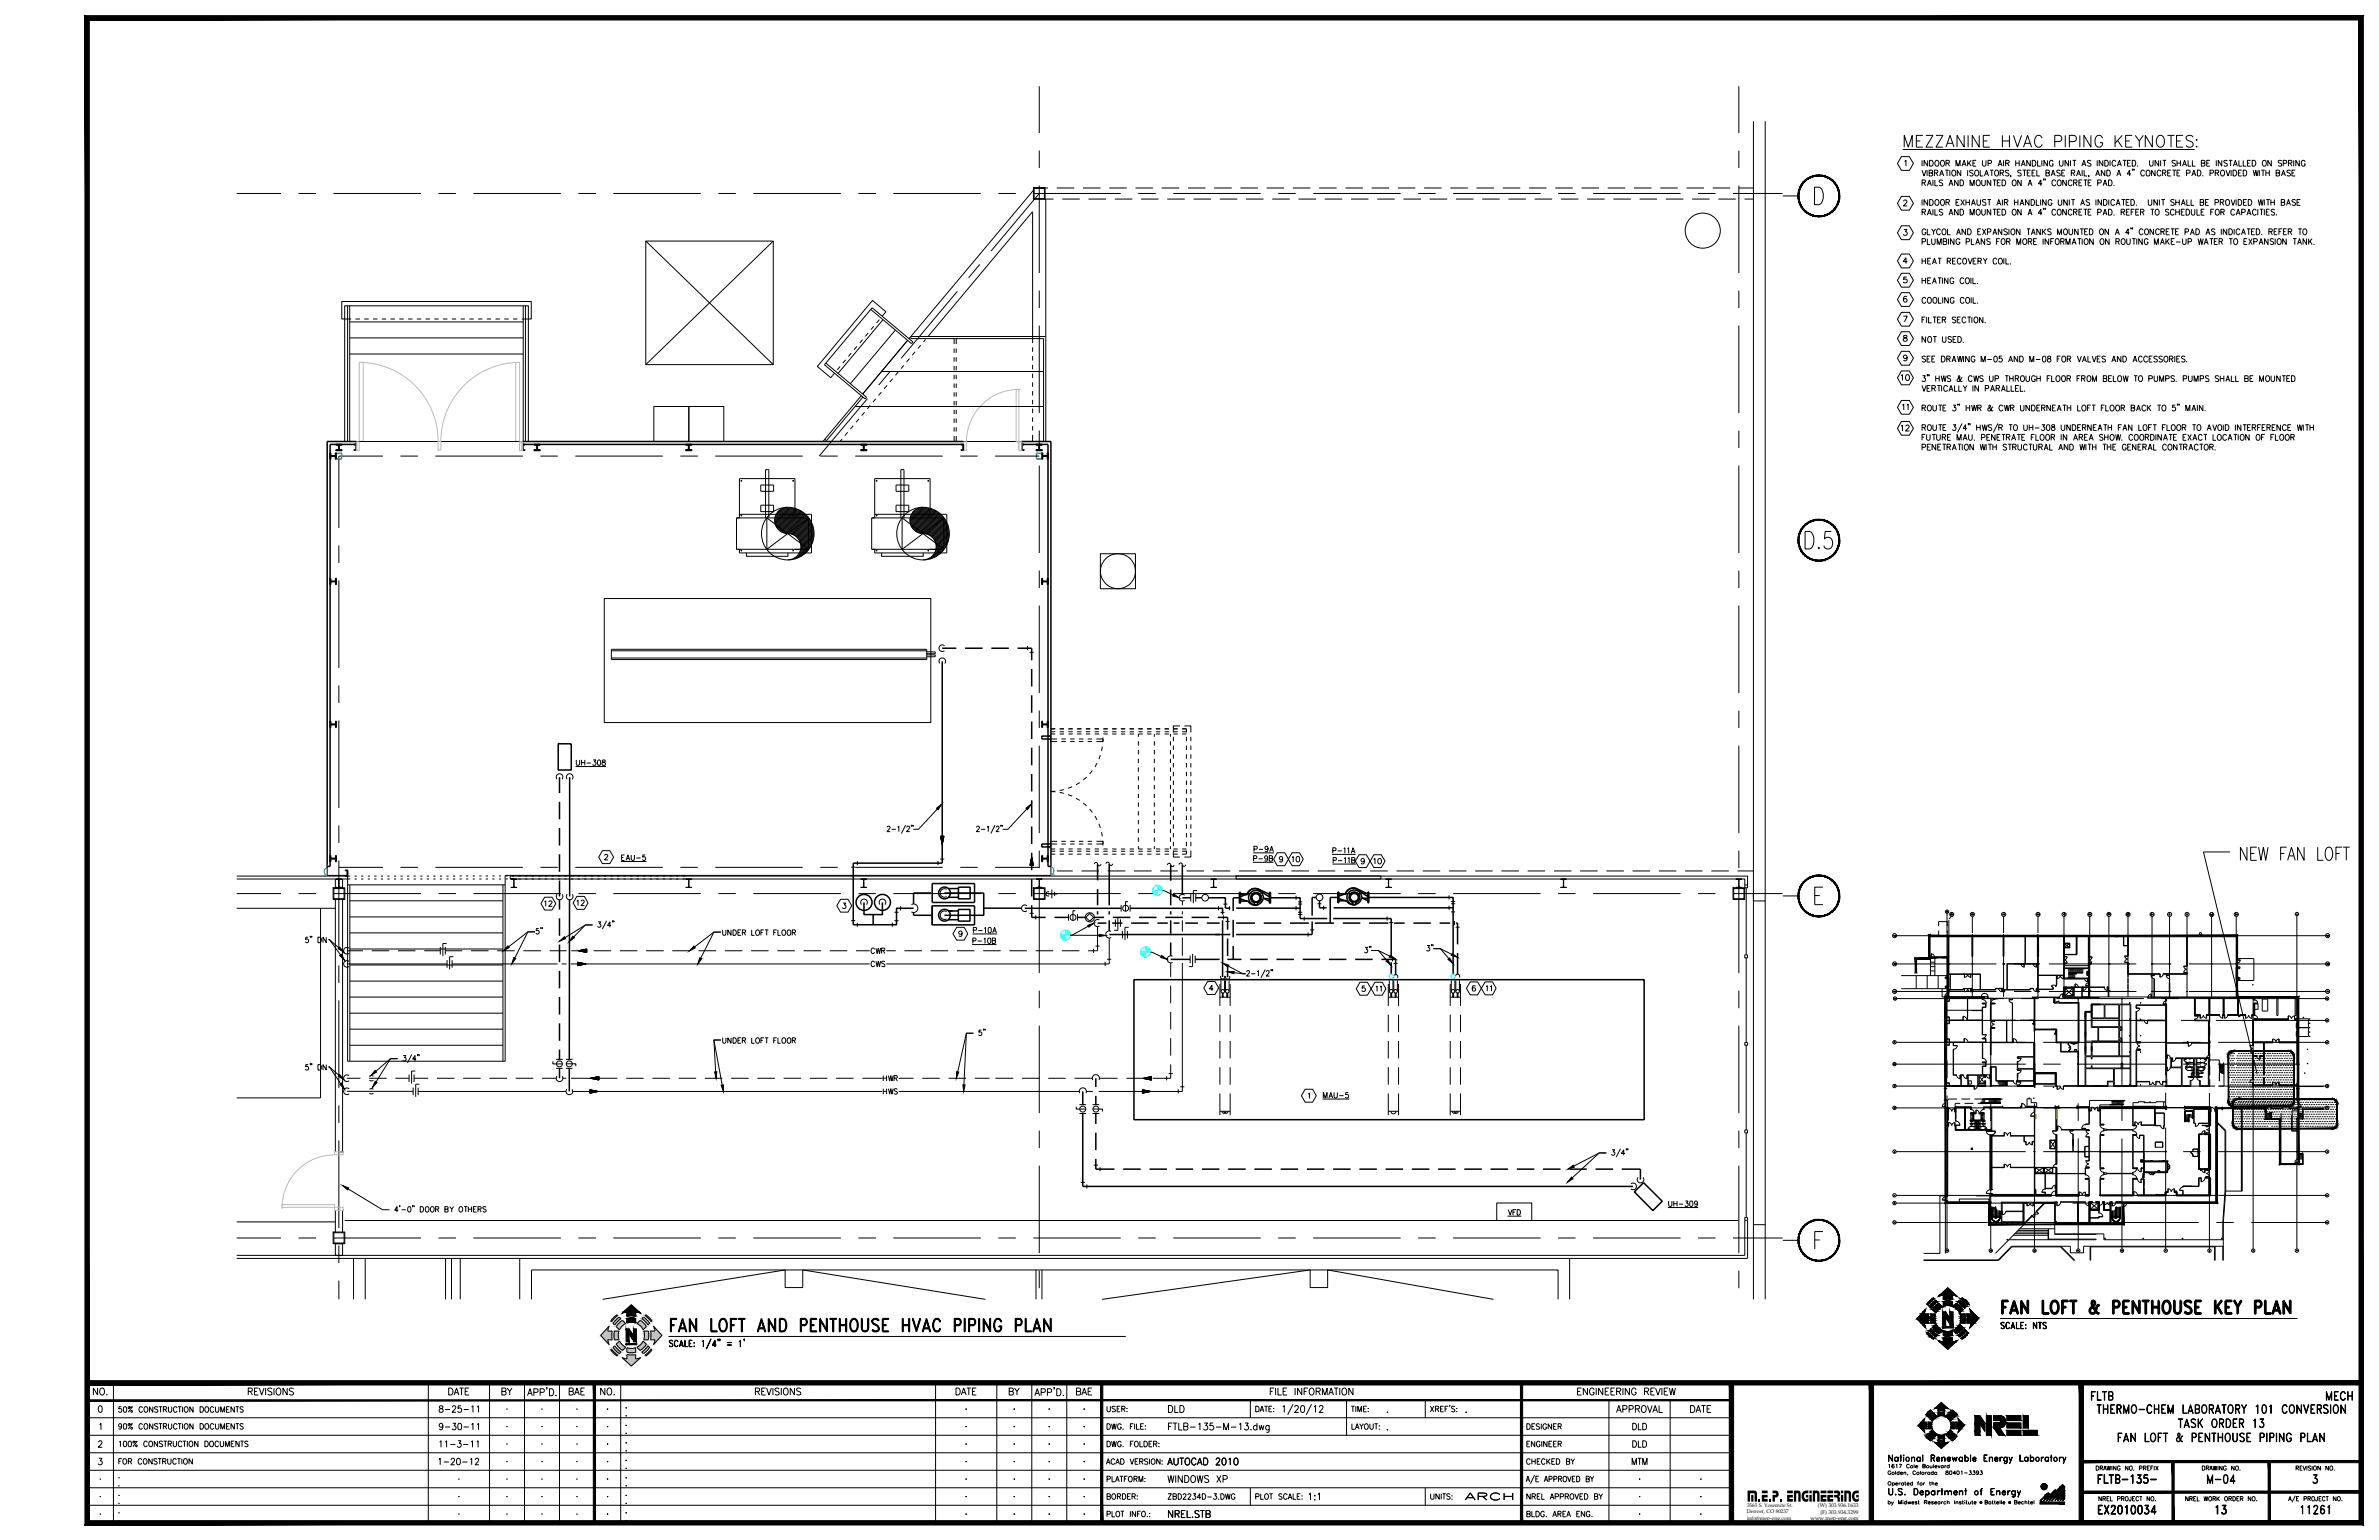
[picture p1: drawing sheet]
<svg xmlns="http://www.w3.org/2000/svg" width="864mm" height="559mm" viewBox="0 0 864 559" stroke-linecap="round" stroke-linejoin="round" font-family="sans-serif">
<defs><g id="words">
<g font-size="2">
<text x="657.2" y="551.6">www.mep-eng.com</text>
<text x="659.9" y="546.9">(W) 303.936.1633</text>
<text x="660.8" y="549.2">(F) 303.934.3299</text>
</g>
<g font-size="1.9">
<text x="634.1" y="549.2">Denver, CO 80237</text>
<text x="634.2" y="551.4">info@mep-eng.com</text>
<text x="634.2" y="546.9">3565 S. Yosemite St.</text>
</g>
</g></defs>
<g fill="none" stroke="#000" stroke-width=".36">
<path d="M125.1 111h66.7v49.2h-66.7zM126.2 111v49.2M126.9 111v49.2M126.9 116.8h63M127.5 115.8h-3.4v-6.4h68.8v6.4h-3.5M129.1 115.8h1.6M132.2 115.8h1.6M135.4 115.8h1.6M138.6 115.8h1.6M141.8 115.8h1.6M144.9 115.8h1.6M148.2 115.8h1.5"/>
<path d="M151.3 115.8h1.6M154.5 115.8h1.6M157.7 115.8h1.5M160.9 115.8h1.5M164 115.8h1.6M167.2 115.8h1.6M170.4 115.8h1.5M173.6 115.8h1.5M176.7 115.8h1.6M179.9 115.8h1.6M183.1 115.8h1.5M186.3 115.8h1.5"/>
<path d="M189.9 111v49.2M190.7 111v49.2M316.1 112.3l14.8 12.4 .5-.6-14.8-12.4-17.3 20.6 14.8 12.5 .5-.6-14.8-12.4M317.2 118.4l-1 1.2M319.2 116l-1 1.2M320.2 114.7l1.4-1.6-4.9-4.1-20 24 4.9 4 1.3-1.6M320.5 116l-16.3 19.5M325 119.8l-16.3 19.4M126.9 128.5h63M126.9 122.6h63M305 133l-1.1 1.2M307 130.6l-1 1.2"/>
<path d="M309 128.1l-1 1.2M311.1 125.7l-1.1 1.2M313.1 123.2l-1 1.3M315.2 120.8l-1.1 1.3M320 134.8h58.8M329.5 123.5l-16.3 19.5M330.7 122.1h48.9v38.1M330.7 122.1l-.7 .8M330.7 122.1v.8h48.1v37.3M346.4 122.9v2M346.4 126.5v1.5M346.4 129.6v1.6"/>
<path d="M346.4 132.8v1.6M346.4 136v1.6M346.4 139.2v1.5M347.1 122.9v2M347.1 126.5v1.5M347.1 129.6v1.6M347.1 132.8v1.6M347.1 136v1.6M347.1 139.2v1.5M310.4 147.5h68.4M312.7 143.6l-14 16.6h80M313.3 144.1l-13.3 15.8-.6-.5"/>
<path d="M346.4 142.3v1.6M346.4 145.5v1.6M346.4 148.7v1.6M346.4 151.9v1.5M346.4 155v1.6M346.4 158.2v2M347.1 142.3v1.6M347.1 145.5v1.6M347.1 148.7v1.6M347.1 151.9v1.5M347.1 155v1.6M347.1 158.2v2"/>
<path d="M126.2 321.1h57.2v64h-57.2zM127 326.9h55.6M127 332.7h55.6M127 338.5h55.6M127 321.1v64M182.6 321.1v64M127 344.4h55.6M127 350.2h55.6M127 356h55.6M127 361.8h55.6M127 367.6h55.6M127 373.4h55.6"/>
<path d="M127 379.3h55.6"/>
</g>
<g fill="none" stroke="#000" stroke-width=".36">
<path d="M636.5 44v427.5M640.8 44v282.9h-4.3M234.4 87.5h46.3v44.8h-46.3zM234.4 87.5l46.3 44.8M280.7 87.5l-46.3 44.8M399.4 200.9h12.8v12.7h-12.8zM85.9 317.9h40.3M85.9 319h40.3M121.7 319v3.1M124.4 319v3.1M85.9 329.6h35.8M116.4 329.6v68.8h-30.5"/>
<path d="M121.7 326.4v91.6M124.4 326.4v91.6M633.4 321.1v1h1v-1M633.4 321.1v-2.1h-448.2v-1.1h449.2v3.2M633.4 321.1h1M633.9 322.1v24.4M640.8 326.9v144.6M633.4 346.5h1v1.1h-1zM633.9 347.6v30.7M633.4 378.3h1v1h-1zM633.9 379.3v30.7M633.4 410h1v1.1h-1z"/>
<path d="M633.9 411.1v30.7M121.7 439.1v8M124.4 439.1v8M85.9 443.4h35.8M121.7 451.3v4.2M124.4 451.3v4.2M128.3 456.6v14.9M132.6 456.6v14.9M161.7 456.6v14.9M163.9 456.6v14.9M167.1 456.6v14.9M188.7 456.6v14.9"/>
<path d="M569.8 456.6v14.9M633.4 442.8v-1h1v14.8h-548.5M633.4 442.8v12.7h-547.5M633.4 442.8h1M636.5 444.4h4.3M192.9 471.5v-10.7h372.7v10.7M218.7 471.5l66.3-10.7v6.4h6.4v-6.4l66.3 10.7M376.1 460.8v10.7M378.2 460.8v10.7M400.1 471.5l75.5-10.7v6.4h6.4v-6.4l60.1 10.7"/>
<circle cx="405.8" cy="207.3" r="6.4"/>
</g>
<!-- layer: 0-xref -->
<g fill="none" stroke="#000" stroke-width=".36">
<path d="M375.1 68.1h4.3v4.2h-4.3zM375.4 68.4h3.7v3.7h-3.7zM126.2 317.9v1.1M249.8 319h-.8h2.1l-1 .2 .2 2.7M249.8 319l.2 2.7-.2 .2M313.5 319.2v2.5M313.8 319h.8h-2.1l1 .2M313.8 319l-.2 .2M377.2 319.2v2.5M377.5 319h.8h-2.1l1 .2M377.5 319l-.2 .2M448.7 317.9h52.6v1.1h-52.6z"/>
<path d="M567.3 319h-.8h2.1l-1 .2 .2 2.7M567.4 319l.1 .2M567.5 319.2v2.5M120.9 322.1h4.3v4.3h-4.3zM121.2 322.4h3.7v3.7h-3.7zM121.7 322.1h2.7M122.8 322h-.8h2.1h-.8M122.8 321.9l.2-2.7-1-.2h2.1l-1 .2-.1 2.5 .3 .2M186.3 322h-.8h2.1h-.8M186.3 321.9l.2-2.7-1-.2h2.1l-1 .2 .2 2.7M249.8 322h-.8h2.1h-.8M313.3 322h-.8h2.1h-.8"/>
<path d="M313.5 321.7l-.2 .2M313.6 321.7l.2 .2M375.1 322.1h4.3v4.3h-4.3zM375.4 322.4h3.7v3.7h-3.7zM377 322h-.8h2.1h-.8M377.2 321.7l-.2 .2M377.3 321.7l.2 .2M440.3 322h-.8h2.1h-.8M440.4 321.9l.1-2.7-1-.2h2.1l-1 .2v2.5l.2 .2M503.8 322h-.8h2.1h-.8M503.9 321.9l.1-2.7-1-.2h2.1l-1 .2v2.5l.2 .2M567.3 322h-.8h2.1h-.8"/>
<path d="M567.5 321.7l-.1 .2M629.1 322.1h4.2v4.3h-4.2zM629.4 322.4h3.7v3.7h-3.7zM631 322h-.8h2.1h-.9M631 321.9l.2-2.7-1-.2h2.1l-1 .2 .2 2.7M636.5 324.2v1.1M120.9 447.1h4.3v4.2h-4.3zM121.2 447.3h3.7v3.7h-3.7zM121.7 451.3h2.7"/>
</g>
<path d="M118.8 314.4v3.2h7.4v3.5M381.5 314.4v3.2h-198.1v3.5" fill="none" stroke="#000" stroke-width=".36"/>
<g fill="none" stroke="#000" stroke-width=".36">
<path d="M375.2 68.2h5.2M379.2 72.2h3.2M383.6 68.2h6.4M385.6 72.2h6.4M393.1 68.2h6.4M395.1 72.2h6.4M402.7 68.2h6.3M404.7 72.2h6.3M412.2 68.2h6.3M414.2 72.2h6.4M421.7 68.2h6.4M423.7 72.2h6.4"/>
<path d="M431.2 68.2h6.4M433.3 72.2h6.3M440.8 68.2h6.3M442.8 72.2h6.3M450.3 68.2h6.3M452.3 72.2h6.4M459.8 68.2h6.4M461.8 72.2h6.4M469.3 68.2h6.4M471.4 72.2h6.3M478.9 68.2h6.3M480.9 72.2h6.3"/>
<path d="M488.4 68.2h6.3M490.4 72.2h6.4M497.9 68.2h6.4M499.9 72.2h6.4M507.4 68.2h6.4M509.5 72.2h6.3M517 68.2h6.3M519 72.2h6.3M526.5 68.2h6.3M528.5 72.2h6.4M536 68.2h6.4M538 72.2h6.4"/>
<path d="M545.5 68.2h6.4M547.6 72.2h6.3M555.1 68.2h6.3M557.1 72.2h6.3M564.6 68.2h6.3M566.6 72.2h6.4M574.1 68.2h6.4M576.1 72.2h6.4M583.6 68.2h6.4M585.7 72.2h6.3M593.2 68.2h6.3M595.2 72.2h6.3"/>
<path d="M602.7 68.2h6.3M604.7 72.2h6.4M612.2 68.2h6.4M614.2 72.2h6.4M621.7 68.2h6.4M623.8 72.2h6.3M631.3 68.2h5.2M633.3 72.2h3.2M383.7 316h5.7M392.6 316h6.3M402.1 316h6.4M411.7 316h6.3"/>
<path d="M421.2 316h6.4M430.7 316h6.4M440.3 316h6.3M449.8 316h6.3M459.3 316h6.4M468.8 316h6.4M478.4 316h6.3M487.9 316h6.3M497.4 316h6.4M506.9 316h6.4M516.5 316h6.3M526 316h6.3"/>
<path d="M535.5 316h6.4M545 316h6.4M554.6 316h6.3M564.1 316h6.3M573.6 316h6.4M583.1 316h6.4M592.7 316h6.3M602.2 316h6.3M611.7 316h6.4M621.2 316h6.4M630.8 316h5.7"/>
</g>
<g fill="none" stroke="#000" stroke-width=".36">
<path d="M126.2 317.9h1M126.2 319h1M128.7 317.9h.8M128.7 319h.8M131.1 317.9h.8M131.1 319h.8M133.5 317.9h.8M133.5 319h.8M135.9 317.9h.8M135.9 319h.8M138.2 317.9h.9M138.2 319h.9"/>
<path d="M140.6 317.9h.8M140.6 319h.8M143 317.9h.8M143 319h.8M145.4 317.9h.8M145.4 319h.8M147.8 317.9h.8M147.8 319h.8M150.1 317.9h.8M150.1 319h.8M152.6 317.9h.7M152.6 319h.7"/>
<path d="M154.9 317.9h.8M154.9 319h.8M157.3 317.9h.8M157.3 319h.8M159.7 317.9h.8M159.7 319h.8M162.1 317.9h.7M162.1 319h.7M164.5 317.9h.8M164.5 319h.8M166.8 317.9h.8M166.8 319h.8"/>
<path d="M169.2 317.9h.8M169.2 319h.8M171.6 317.9h.8M171.6 319h.8M174 317.9h.8M174 319h.8M176.3 317.9h.9M176.3 319h.9M178.7 317.9h.8M178.7 319h.8M181.1 317.9h.8M181.1 319h.8"/>
<path d="M183.5 317.9h.8M183.5 319h.8M185.9 317.9h.8M185.9 319h.8M188.2 317.9h.8M188.2 319h.8M190.7 317.9h.7M190.7 319h.7M193 317.9h.8M193 319h.8M195.4 317.9h.8M195.4 319h.8"/>
<path d="M197.8 317.9h.8M197.8 319h.8M200.2 317.9h.7M200.2 319h.7M202.6 317.9h.8M202.6 319h.8M204.9 317.9h.8M204.9 319h.8M207.3 317.9h.8M207.3 319h.8M209.7 317.9h.8M209.7 319h.8"/>
<path d="M212.1 317.9h.8M212.1 319h.8M214.4 317.9h.9M214.4 319h.9M216.8 317.9h.8M216.8 319h.8M219.2 317.9h.8M219.2 319h.8M221.6 317.9h.8M221.6 319h.8M224 317.9h.8M224 319h.8"/>
<path d="M226.4 317.9h.7M226.4 319h.7M228.8 317.9h.8M228.8 319h.8M231.1 317.9h.8M231.1 319h.8M233.5 317.9h.8M233.5 319h.8M235.9 317.9h.8M235.9 319h.8M238.3 317.9h.8M238.3 319h.8"/>
<path d="M240.7 317.9h.8M240.7 319h.8M243 317.9h.8M243 319h.8M245.4 317.9h.8M245.4 319h.8M247.8 317.9h.9M247.8 319h.9"/>
</g>
<g fill="none" stroke="#000" stroke-width=".36">
<path d="M377.3 31.3v17M631.2 31.3v17M377.3 54.6v6.4M631.2 54.6v6.4M85.9 70.2h16.1M108.4 70.2h6.3M121.1 70.2h31.7M159.2 70.2h6.3M171.9 70.2h31.7M210 70.2h6.3M222.7 70.2h31.7M260.8 70.2h6.3"/>
<path d="M273.5 70.2h31.8M311.6 70.2h6.4M324.3 70.2h31.8M362.4 70.2h6.4M375.1 70.2h31.8M377.3 67.3v31.8M377.3 70.2l-17.5 20.9M413.2 70.2h6.4M425.9 70.2h31.8M464 70.2h6.4M476.7 70.2h31.8M514.8 70.2h6.4"/>
<path d="M527.5 70.2h31.8M565.6 70.2h6.4M578.3 70.2h31.8M616.4 70.2h6.4M629.1 70.2h18M631.2 67.3v31.8M647.2 71.1h5.7M355.7 95.9l-4.1 4.9M347.5 105.7l-20.4 24.3M377.3 105.4v6.4M377.3 118.1v31.8M631.2 105.4v6.4"/>
<path d="M631.2 118.1v31.8M323 134.9l-4 4.9M314.9 144.6l-17.5 20.9M377.3 156.2v6.4M631.2 156.2v6.4M139 165.5h-16v26.1M145.4 165.5h6.3M158.1 165.5h31.7M196.2 165.5h6.3M208.9 165.5h31.7M247 165.5h6.3M259.7 165.5h31.7"/>
<path d="M297.8 165.5h6.3M310.5 165.5h31.7M348.6 165.5h6.3M361.3 165.5h16M377.3 168.9v31.8M631.2 168.9v31.8M123 197.9v6.4M123 210.6v31.8M377.3 207v6.4M377.3 219.7v31.8M631.2 207v6.4M631.2 219.7v31.8"/>
<path d="M123 248.7v6.4M377.3 257.8v6.4M631.2 257.8v6.4M123 261.4v31.8M377.3 270.6v31.7M631.2 270.6v31.7M123 299.5v6.4M123 314.7h16M123 312.2v31.8M145.4 314.7h6.3M158.1 314.7h31.7M196.2 314.7h6.3"/>
<path d="M208.9 314.7h31.7M247 314.7h6.3M259.7 314.7h31.7M297.8 314.7h6.3M310.5 314.7h31.7M348.6 314.7h6.3M361.3 314.7h16M377.3 308.7v6.3M631.2 308.7v6.3M85.9 324.2h16.1M108.4 324.2h6.3M121.1 324.2h31.7"/>
<path d="M159.2 324.2h6.3M171.9 324.2h31.7M210 324.2h6.3M222.7 324.2h31.7M260.8 324.2h6.3M273.5 324.2h31.8M311.6 324.2h6.4M324.3 324.2h31.8M362.4 324.2h6.4M375.1 324.2h31.8M377.3 321.4v31.7M413.2 324.2h6.4"/>
<path d="M425.9 324.2h31.8M464 324.2h6.4M476.7 324.2h31.8M514.8 324.2h6.4M527.5 324.2h31.8M565.6 324.2h6.4M578.3 324.2h31.8M616.4 324.2h6.4M629.1 324.2h18M631.2 321.4v31.7M647.2 325.1h5.7M123 350.3v6.4"/>
<path d="M377.3 359.5v6.3M631.2 359.5v6.3M123 363v31.8M377.3 372.2v31.7M631.2 372.2v31.7M123 401.1v6.4M123 413.8v31.8M377.3 410.3v6.3M631.2 410.3v6.3M377.3 423v31.7M631.2 423v31.7M85.9 449.2h16.1"/>
<path d="M108.4 449.2h6.3M121.1 449.2h31.7M123 452v6.3M159.2 449.2h6.3M171.9 449.2h31.7M210 449.2h6.3M222.7 449.2h31.7M260.8 449.2h6.3M273.5 449.2h31.8M311.6 449.2h6.4M324.3 449.2h31.8M362.4 449.2h6.4"/>
<path d="M375.1 449.2h31.8M413.2 449.2h6.4M425.9 449.2h31.8M464 449.2h6.4M476.7 449.2h31.8M514.8 449.2h6.4M527.5 449.2h31.8M565.6 449.2h6.4M578.3 449.2h31.8M616.4 449.2h6.4M629.1 449.2h18M647.2 450.1h5.7"/>
<path d="M123 464.7v6.8M377.3 461.1v6.3M631.2 461.1v6.3"/>
</g>
<g fill="none" stroke="#bababa" stroke-width=".36">
<path d="M130.4 131.5h1.5v28.6h-1.5zM130.4 131.5a28.6 28.6 0 0 1 28.6 28.6M187.2 131.5v28.6h1.4v-28.6M188.6 131.5a28.6 28.6 0 0 0-28.6 28.6M368.9 141.3h1v19h-1zM370.4 141.3a19.1 19.1 0 0 0-19.6 19M129.4 160.3h1v3.2h-1zM159 160.1h1v3.2h-1zM188.6 160.3h1.1v3.2h-1.1zM349.7 160.3h1.1v3.2h-1.1zM369.9 160.3h1v3.2h-1zM121.4 419a19.1 19.1 0 0 0-19 19.6"/>
<path d="M121.4 418h3.2v1h-3.2zM102.4 437.1h19v1h-19zM121.4 438.1h3.2v1h-3.2z"/>
</g>
<g fill="none" stroke="#000" stroke-width=".55">
<path d="M118.8 160.2h10.6v1.1h-9.6v153.1h-1zM119.8 164.4h.2l.1 .9 1.5 .1 .3-1v2.2l-.3-1.1-1.5 .1-.1 1h-.2zM122.8 161.4l-.9-.1h2.2l-.8 .1M122.8 161.4l.2 .2M123 161.6l-.1 1.6-1 .1v.2h2.2v-.2l-1-.1v-1.6M123.3 161.4l-.2 .2M128.5 161.3h.9v2.1l-.9-.1M128.6 161.3l.7 .3M129.1 163.2l-.5 .1M129.3 161.6l-.2 1.5M189.8 161.6v1.4M189.9 163l.1 .1"/>
<path d="M189.9 163.2l.7 .1M190.5 161.3h-.8v2.1l.8-.1M190.6 161.3l-.7 .3M194.7 161.4l-.8-.1h2.2l-.9 .1M194.7 161.4l.2 .2M194.9 161.6v1.5M195.1 161.6v1.6l1 .1v.2h-2.2v-.2l1-.2M195.2 161.4l-.1 .2M249.8 161.4l-.9-.1h2.2l-.8 .1M249.8 161.4l.2 .2M250 161.6v1.5M250 163.1l-.2 .2"/>
<path d="M250.1 161.6l.1 1.6 .9 .1v.2h-2.2v-.2h.9M250.3 161.4l-.2 .2M313.3 161.4l-.8-.1h2.1l-.8 .1M313.3 161.4l.2 .2M313.5 161.6v1.5M313.6 161.6l.1 1.6 .9 .1v.2h-2.1v-.2l1-.2M313.8 161.4l-.2 .2M349.6 161.6l-.1 1.5M349.6 161.6l-.7-.3h.8v2.1h-.8l.6-.2M349.7 160.3l-160-.1v1.1h160M370.9 160.2h10.6v154.2h-1.1v-153.1h-9.5zM371 161.6l.2 1.5"/>
<path d="M371.1 163.2l.6 .1M371.2 161.4l-.2 .2M371.7 161.3l-.6 .1M371.7 161.3h-.8v2.1l.8-.1M377 161.4l-.8-.1h2.1l-.8 .1M377 161.4l.2 .2M377.2 161.6v1.5M377.3 161.6l-.1 1.6-1 .1v.2h2.1v-.2l-1-.2M377.5 161.4l-.2 .2M378.7 165.4l1.5-.1v-.9h.2v2.2h-.2v-1l-1.5-.1M378.7 165.4l-.4-1v2.2l.4-1.1M119.8 209.9h.2l.2 1h1.7l.1-1v2.2l-.1-1-1.7-.1-.2 1.1h-.2z"/>
<path d="M378.6 210.9h1.6v-1h.2v2.2h-.2v-1l-1.6-.1M378.6 210.9l-.4-1v2.2l.4-1.1M120 262.6v-.8h-.2v2.1h.2l.2-1 1.7 .1 .1 .9v-2.1l-.1 .8M120 262.6l.2 .2 1.7-.2M378.4 262.6l.2 .2M378.4 262.6l-.2-.8v2.1l.4-1M380.2 262.6v-.8h.2v2.1h-.2v-.9l-1.6-.1M380.3 262.6l-1.7 .2M120 311.8v.8h-.2v-2.1h.2l.2 1 1.7-.1 .1-.9v2.1l-.1-.8M120.2 311.6h1.5M120.2 311.6l-.2 .2M121.7 311.6l.2 .2"/>
<path d="M125.4 315.8v.1M125.4 315.8h.8v2.1h-.8M125.4 315.9l.6 .1M125.4 317.8h.1M126 317.7l-.6 .1M126 316l.1 1.5M126.1 317.5l-.1 .1M378.6 311.5l1.6-.1v-.9h.2v2.1h-.2v-.8M378.6 311.6h1.5M378.6 311.5l-.4-1v2.1l.2-.8M378.6 311.6l-.2 .2M380.1 311.6l.2 .2"/>
</g>
<g fill="none" stroke="#000" stroke-width=".36">
<path d="M374.7 76.9l-37.8 45.2M374.9 77l-.1 47.5M375.1 69.1l-44.4 53M379.6 72.2v49.9M322 139.8l-1 1.3M324 137.4l-1 1.2M326.1 135l-1 1.2M328.1 132.6l-1 1.1M330.1 130.1l-1 1.2M332.2 127.7l-1 1.2M334.2 125.2l-1 1.3M336 123.2l-.7 .8"/>
<path d="M374.8 126v1.6M374.8 129.2v1.6M374.8 132.4v1.6M374.8 135.6v1.6M374.8 138.7v1.6M305.7 159.3l-.7 .9M307.7 156.9l-1 1.2M309.7 154.4l-1 1.3M311.8 152l-1 1.2M313.8 149.6l-1 1.2M315.9 147.1l-1 1.3M317.9 144.7l-1 1.2"/>
<path d="M319.9 142.3l-1 1.2M374.8 141.9v1.6M374.8 145.1v1.6M374.8 148.3v1.6M374.8 151.4v1.6M374.8 154.6v1.6M374.8 157.8v2.4"/>
</g>
<!-- layer: 0-xref -->
<g fill="none" stroke="#00f" stroke-width=".36">
<path d="M121.9 164.7l.1 1.7 1.8 .2M122.1 164.7l.2 1.7M122.2 166.4h1.6M122.2 164.4h1.6M122.3 164.4l-.3 .3M123.8 164.6l-1.7 .1M123.8 164.5l.2 .2M123.8 164.4l.3 .3M123.9 164.7l-.1 1.7M124.1 164.7v1.6M124.1 166.2l-.3 .3M376.2 164.7v1.7l1.8 .2"/>
<path d="M376.3 164.7l.2 1.7M376.5 166.4h1.5M376.5 164.4h1.5M376.5 164.4l-.3 .3M378 164.6l-1.7 .1M378 164.5l.2 .2M378 164.4l.3 .3M378.2 164.7l-.2 1.7M378.3 164.7v1.5l-.3 .3M117.5 317.9h1.1M118.7 313.4v1.4M118.8 314.8a1.67 1.67 0 0 0-1.1 1.5 1.67 1.67 0 0 0 1 1.5"/>
<path d="M381.5 313.1v1.4a1.67 1.67 0 0 1 1.1 1.5 1.67 1.67 0 0 1-1 1.5l1.2 .1"/>
</g>
<circle cx="618.1" cy="83.7" r="6.4" fill="none" stroke="#000" stroke-width=".36"/>
<path d="M380.4 324.4h3.5M380.9 323.7a.78 .78 0 0 0-1.2 .7 .78 .78 0 0 0 1.2 .6M381.8 322.8v3.2M382.8 323.6v1.6" fill="none" stroke="#000" stroke-width=".36"/>
<path d="M237.3 147.5h12.7v12.7h-12.7zM250 147.5h12.7v12.7h-12.7z" fill="none" stroke="#000" stroke-width=".36"/>
<path d="M123.6 418h1" fill="none" stroke="#000" stroke-width=".36"/>
<g fill="none" stroke="#000" stroke-width=".36">
<path d="M378.2 267.1h3.2v1.1h-3.2zM380.4 267.1h1.1M381.5 264.5h1.6M381.5 265.5h1.6M381.5 266.3h1.6M383.7 268.2h-2.3v.9h2.3M384.7 264.5h1.5M384.7 265.5h1.5M384.7 266.3h1.5M385.3 268.2h1.6M385.3 269.1h1.6M387.8 264.5h1.6"/>
<path d="M387.8 265.5h1.6M387.8 266.3h1.6M388.5 268.2h1.6M388.5 269.1h1.6M391 264.5h1.6M391 265.5h1.6M391 266.3h1.6M391.7 268.2h1.6M391.7 269.1h1.6M394.2 264.5h1.6M394.2 265.5h1.6M394.2 266.3h1.6"/>
<path d="M394.8 268.2h1.6M394.8 269.1h1.6M396.5 279.6l-1 1.2M397.4 264.5h1.5M397.4 265.5h1.5M397.4 266.3h1.5M398 268.2h2.4v.9h-2.4M398.2 276.9l-.7 1.4M399.4 274l-.5 1.5M400.2 270.9l-.3 1.6M400.4 267.6l-.1 1.7M400.5 264.5h1.6"/>
<path d="M400.5 265.5h1.6M400.5 266.3h1.6M403.7 264.5h1.6M403.7 265.5h1.6M403.7 266.3h1.6M406.9 264.5h1.6M406.9 265.5h1.6M406.9 266.3h1.6M410.1 264.5h1.5M410.1 265.5h1.5M410.1 266.3h1.5M413.2 264.5h1.6"/>
<path d="M413.2 269v1.5M413.2 272.1v1.6M413.2 275.3v1.6M413.2 278.5v1.5M413.2 265.5h1.6M414.8 266.3h-1.6v1M416.4 264.5h1.6M416.4 265.5h1.6M416.4 266.3h1.6M419 266.3v1M419 269v1.5M419 272.1v1.6"/>
<path d="M419 275.3v1.6M419 278.5v1.5M419.6 264.5h1.6M419.6 265.5h1.6M419.6 266.3h1.6M422.8 264.5h1.5M422.8 265.5h1.5M422.8 266.3h1.5M424.9 266.3v1M424.9 269v1.5M424.9 272.1v1.6M424.9 275.3v1.6"/>
<path d="M424.9 278.5v1.5M425.9 264.5h1.6M425.9 264.5v1.3M425.9 267.3v1.7M425.9 270.5v1.6M425.9 273.7v1.6M425.9 276.9v1.6M425.9 265.5h1.6M425.9 266.3h1.6M428.3 263.4h-2.4v1.1M429.1 264.5h1.6v1.3M429.1 265.5h1.6"/>
<path d="M429.1 266.3h1.6M429.9 263.4h2.4v2.4M430.7 267.3v1.7M430.7 270.5v1.6M430.7 273.7v1.6M430.7 276.9v1.6M432.3 267.3v1.7M432.3 270.5v1.6M432.3 273.7v1.6M432.3 276.9v1.6M383.1 287.1l-1.7 .1 1.7 .1M384.7 287.5l1.5 .4"/>
<path d="M386.2 286.5l-1.5 .4M387.7 288.3l1.5 .6M389.2 285.5l-1.5 .6M390.6 289.7l1.4 .8M392 283.9l-1.4 .8M393.2 291.4l1.2 1.1M394.4 282l-1.2 1M395.5 293.6l1 1.2M397.5 296.1l.7 1.4M398.9 298.9l.5 1.5M413.2 281.7v1.5M413.2 284.8v1.6"/>
<path d="M413.2 288v1.6M413.2 291.2v1.5M413.2 294.4v1.5M413.2 297.5v1.6M419 281.7v1.5M419 284.8v1.6M419 288v1.6M419 291.2v1.5M419 294.4v1.5M419 297.5v1.6M424.9 281.7v1.5M424.9 284.8v1.6"/>
<path d="M424.9 288v1.6M424.9 291.2v1.5M424.9 294.4v1.5M424.9 297.5v1.6M425.9 280v1.7M425.9 283.2v1.6M425.9 286.4v1.6M425.9 289.6v1.6M425.9 292.7v1.7M425.9 295.9v1.6M425.9 299.1v1.6M430.7 280v1.7"/>
<path d="M430.7 283.2v1.6M430.7 286.4v1.6M430.7 289.6v1.6M430.7 292.7v1.7M430.7 295.9v1.6M430.7 299.1v1.6M432.3 280v1.7M432.3 283.2v1.6M432.3 286.4v1.6M432.3 289.6v1.6M432.3 292.7v1.7M432.3 295.9v1.6"/>
<path d="M432.3 299.1v1.6M378.2 306.3h3.2v1h-3.2zM380.4 307.3h1.1M381.5 309.9h1.6M381.5 308.9h1.6M381.5 308.1h1.6M383.7 305.3h-2.3v1h2.3M384.7 309.9h1.5M384.7 308.9h1.5M384.7 308.1h1.5M385.3 306.3h1.6M385.3 305.3h1.6"/>
<path d="M387.8 309.9h1.6M387.8 308.9h1.6M387.8 308.1h1.6M388.5 306.3h1.6M388.5 305.3h1.6M391 309.9h1.6M391 308.9h1.6M391 308.1h1.6M391.7 306.3h1.6M391.7 305.3h1.6M394.2 309.9h1.6M394.2 308.9h1.6"/>
<path d="M394.2 308.1h1.6M394.8 306.3h1.6M394.8 305.3h1.6M397.4 309.9h1.5M397.4 308.9h1.5M397.4 308.1h1.5M398 305.3h2.4v1h-2.4M399.9 301.9l.3 1.6M400.3 305.1l.1 1.7M400.5 309.9h1.6M400.5 308.9h1.6M400.5 308.1h1.6"/>
<path d="M403.7 309.9h1.6M403.7 308.9h1.6M403.7 308.1h1.6M406.9 309.9h1.6M406.9 308.9h1.6M406.9 308.1h1.6M410.1 309.9h1.5M410.1 308.9h1.5M410.1 308.1h1.5M413.2 309.9h1.6M413.2 308.9h1.6M413.2 307.1v1h1.6"/>
<path d="M413.2 300.7v1.6M413.2 303.9v1.5M416.4 309.9h1.6M416.4 308.9h1.6M416.4 308.1h1.6M419 300.7v1.6M419 303.9v1.5M419 307.1v1M419.6 309.9h1.6M419.6 308.9h1.6M419.6 308.1h1.6M422.8 309.9h1.5"/>
<path d="M422.8 308.9h1.5M422.8 308.1h1.5M424.9 300.7v1.6M424.9 303.9v1.5M424.9 307.1v1M425.9 309.9v1.1h2.4M425.9 309.9h1.6M425.9 308.9h1.6M425.9 308.1h1.6M425.9 302.3v1.6M425.9 305.4v1.7M425.9 308.6v1.3"/>
<path d="M429.1 308.9h1.6M429.1 308.1h1.6M430.7 302.3v1.6M430.7 305.4v1.7M430.7 308.6v1.3h-1.6M432.3 308.6v2.4h-2.4M432.3 302.3v1.6M432.3 305.4v1.7"/>
</g>
<g fill="none" stroke="#000" stroke-width=".36">
<path d="M690.2 56.8h2.9l1.5 2.5-1.5 2.5h-2.9l-1.4-2.5zM690.7 54.2h106M691.2 53.4v-4.3l1.5 4.3 1.5-4.3v4.3M691.4 58.6l.5-.5v2.2M695.6 51.2h1.5M697.7 58.2v2.1M698 49.1h-2.4v4.3h2.4M699.1 49.1h2.6l-2.6 4.3h2.6M699.8 58.2v2.1l-1.4-2.1v2.1M700.5 58.2a1.08 1.08 0 0 1 1.3 1 1.08 1.08 0 0 1-1.3 1.1zM702.8 49.1h2.5l-2.5 4.3h2.5M702.8 58.3a.98 .98 0 0 1 1.1 .9 .98 .98 0 0 1-1.1 1l-.4-.7z"/>
<path d="M704.8 58.3a.98 .98 0 0 1 1.1 .9 .98 .98 0 0 1-1.1 1l-.4-.7zM706.4 53.4l1.5-4.3 1.4 4.3M706.4 59.2l1.1-.1v-.8l-1.1-.1v2.1M707 52h1.8M707 59.2l.7 1.1M712.5 59.6h.9M713 49.1v4.3l-2.6-4.3v4.3M714.3 58.2v2.1M714.4 49.1v4.3M714.7 59.1l.8 1.2M715.5 58.2l-1.2 1.4M716.2 59.2h.7"/>
<path d="M717.4 58.2h-1.2v2.1h1.2M718.5 49.1v4.3l-2.6-4.3v4.3M719.7 58.2v1.5l.5 .6 .6-.3 .1-1.8M719.9 51.2h1.5M721.7 59.3l1.2-.2v-.7l-1.2-.2v2.1M722.3 49.1h-2.4v4.3h2.4M725.6 59.6h.9M726.9 51.2h2.5M726.9 49.1v4.3M727.3 58.2v2.1M728.1 59.2l1-.1 .2-.7-1.2-.2v2.1M728.7 59.2l.6 1.1"/>
<path d="M729.4 49.1v4.3M730.9 49.1l1.5 4.3 1.4-4.3M731.7 59.2h1.3M731.7 58.2v2.1M733 58.2v2.1M734 59.6h.9M734.6 53.4l1.4-4.3 1.5 4.3M735.1 52h1.8M737 58.2v2.1l-1.3-2.1v2.1M737.7 58.2a1.09 1.09 0 0 1 1.4 1 1.09 1.09 0 0 1-1.4 1.1zM739.7 58.2v2.1h1.1M741.2 58.2v2.1"/>
<path d="M741.3 50.1a1.41 1.41 0 0 0-1.7-1 1.41 1.41 0 0 0-1 1.7 1.9 1.9 0 0 0 1.8 2.6l.9-1M743.2 58.2v2.1l-1.2-2.1v2.1M745.3 58.7a.69 .69 0 0 0-.8-.5 .69 .69 0 0 0-.5 .8v.5a.69 .69 0 0 0 .6 .8 .69 .69 0 0 0 .7-.8h-.4M745.9 51.4h1.6a1.13 1.13 0 0 0 1-1.2 1.13 1.13 0 0 0-1-1.1h-1.6v4.3M747.6 58.2v1.5l.5 .6 .5-.1 .3-.5v-1.5M749.7 49.1v4.3M750.9 58.2v2.1l-1.3-2.1v2.1M751.2 51.4h1.6a1.14 1.14 0 0 0 1-1.2 1.14 1.14 0 0 0-1-1.1h-1.6v4.3M751.6 58.2v2.1M752.4 58.2h1.2M753 58.2v2.1M755 49.1v4.3"/>
<path d="M756 59.6h.9M759 49.1v4.3l-2.5-4.3v4.3M759 58.5l-.4-.3-.7 .1-.1 .6 1.1 .5 .1 .6-.4 .3-.8-.3M761.3 58.2v2.1M763.3 50.1a1.41 1.41 0 0 0-1.7-1 1.41 1.41 0 0 0-1.1 1.7 1.87 1.87 0 0 0 1.8 2.6 1.48 1.48 0 0 0 1-1.6h-1M763.3 58.2v2.1l-1.3-2.1v2.1M764.1 58.2a1.08 1.08 0 0 1 1.3 1 1.08 1.08 0 0 1-1.3 1.1zM766 58.2v2.1M767.8 49.1v4.3M768.1 58.7a.72 .72 0 0 0-.9-.5 .72 .72 0 0 0-.5 .8v.5a.72 .72 0 0 0 .5 .8 .72 .72 0 0 0 .9-.5M768.7 51l1.7 2.4M768.9 59.6h.9"/>
<path d="M770.4 49.1l-2.6 2.9M770.6 58.2h1.3M771.3 58.2v2.1M771.6 51.2h1.5M772.3 59.2h.7M773.5 58.2h-1.2v2.1h1.2M774 49.1h-2.4v4.3h2.4M774 58.2a1.08 1.08 0 0 1 1.3 1 1.08 1.08 0 0 1-1.3 1.1zM775.1 49.1l1.5 2.1 1.4-2.1M776.6 51.2v2.2M780.3 58.2v1.5l.6 .6 .6-.3 .1-1.8M781.3 49.1v4.3l-2.6-4.3v4.3"/>
<path d="M783.5 49.3l.4-.2a1.92 1.92 0 0 1 1.8 2.7 1.47 1.47 0 0 1-1.5 1.7 1.47 1.47 0 0 1-1.4-1.7 2.82 2.82 0 0 1 .7-2.5zM783.6 58.2v2.1l-1.3-2.1v2.1M784.3 58.2v2.1M785.1 58.2h1.2M785.7 58.2v2.1M786.8 49.1h2.6M788.1 49.1v4.3M789.7 58.5l-.5-.3-.6 .1-.1 .6 1 .5 .2 .6-.5 .3-.8-.3M790.1 51.2h1.5M790.3 59.2h1.2M790.3 58.2v2.1M791.5 58.2v2.1"/>
<path d="M792.5 49.1h-2.4v4.3h2.4M792.6 59.6h.9M794.3 58.2v2.1h1.1M795.9 58.2v2.1h1.1M796.1 49.8a1.38 1.38 0 0 0-1.4-.7 1.38 1.38 0 0 0-1.1 1l.3 .7 1.5 .6a1.04 1.04 0 0 1 .7 1 1.04 1.04 0 0 1-.9 1h-.7l-.9-.6M797.2 50.8l.2-.2 .2 .2-.2 .2zM797.2 53.2h.4l-.2 .2zM799.1 59.2l1.1-.1 .1-.7-1.2-.2v2.1l1.2-.2v-.7l-.3-.2M801.1 59.2h.7M802.2 58.2h-1.1v2.1h1.1M804.5 58.2v2.1M806.5 58.2v2.1l-1.2-2.1v2.1"/>
<path d="M808.6 58.5l-.5-.3-.6 .1-.1 .6 1.1 .6 .1 .5-.5 .3-.8-.3M809.1 58.2h1.3M809.7 58.2v2.1M811 59.6h.9M812.7 58.2v2.1h1.1M814.3 58.2v2.1h1.1M815.8 59.2h.8M817 58.2h-1.2v2.1h1.2M817.6 58.2a1.09 1.09 0 0 1 1.3 1 1.09 1.09 0 0 1-1.3 1.1zM821.6 58.3a.98 .98 0 0 1 1.1 .9 .98 .98 0 0 1-1.1 1l-.3-.7zM824.5 58.2v2.1l-1.3-2.1v2.1M828.3 58.5l-.5-.3-.6 .1-.1 .6 1 .5 .2 .6-.5 .3-.8-.3"/>
<path d="M828.8 59.3l1.1-.1v-.9l-1.1-.1v2.1M830.7 59.2l1.1-.1v-.8l-1.1-.1v2.1M831.4 59.2l.6 1.1M832.6 58.2v2.1M834.7 58.2v2.1l-1.3-2.1v2.1M836.8 58.7a.72 .72 0 0 0-.8-.5 .72 .72 0 0 0-.6 .8v.5a.71 .71 0 0 0 .7 .8 .71 .71 0 0 0 .7-.8h-.5M690.2 71.3h2.9l1.5 2.5-1.5 2.5h-2.9l-1.4-2.5zM691 73.1l.2-.4 .6-.1 .4 .6-1.3 1.5h1.4M697.7 61.7l.7 2.2 .8-2.2M697.7 66.3l1.1-.1v-.8l-1.1-.1v2.1M697.7 76.9l1.1-.1 .1-.7-1.2-.2v2.2M697.7 72.4v2.1"/>
<path d="M698.4 66.3l.6 1.1M698.4 76.9l.6 1.2M699.5 61.7v2.2M699.6 67.4l.8-2.1 .7 2.1M699.6 78.1l.8-2.2 .7 2.2M699.8 72.4v2.1l-1.4-2.1v2.1M699.9 66.7h1M699.9 77.4h1M700.3 62.8l1.2-.3v-.6l-1.2-.2v2.2l1.2-.3 .1-.5-.5-.3M700.5 72.4a1.08 1.08 0 0 1 1.3 1.1 1.08 1.08 0 0 1-1.3 1zM701.7 65.3v2.1M701.7 75.9v2.2"/>
<path d="M702.2 62.8l1.1-.2v-.8l-1.1-.1v2.2M702.4 65.3v2.1h1.1M702.4 75.9v2.2h1.1M702.8 72.5a.98 .98 0 0 1 1.1 1 .98 .98 0 0 1-1.1 .9l-.4-.7zM702.8 62.8l.7 1.1M704.1 63.9l.7-2.2 .8 2.2M704.4 63.1h.9M704.8 72.5a.98 .98 0 0 1 1.1 1 .98 .98 0 0 1-1.1 .9l-.4-.7zM705.2 65.6l-.4-.3-.9 .3 .2 .5 1 .5-.1 .7-.6 .1-.5-.3M705.2 76.3l-.4-.4-.9 .4 .2 .5 1.1 .6a.68 .68 0 0 1-.5 .7 .68 .68 0 0 1-.8-.3M706.1 61.7h1.3M706.4 73.4l1.1-.1 .1-.7-1.2-.2v2.1"/>
<path d="M706.8 61.7v2.2M707 73.4l.7 1.1M707.5 67.4l.7-2.1 .8 2.1M707.5 78.1l.7-2.2 .8 2.2M707.8 61.7v2.2M707.8 66.7h.9M707.8 77.4h.9M708.9 61.8a.98 .98 0 0 1 1.1 1 .98 .98 0 0 1-1.1 1l-.4-.8zM710 60.3v-2.1l.8 2.1 .7-2.1v2.1M710 73.4h.8M710.8 65.3v2.1l-1.3-2.1v2.1M710.8 75.9v2.2l-1.3-2.2v2.2"/>
<path d="M711.3 72.4h-1.3v2.1h1.3M711.5 65.3a1.08 1.08 0 0 1 1.3 1.1 1.08 1.08 0 0 1-1.3 1zM711.5 75.9a1.1 1.1 0 0 1 1.3 1.1 1.1 1.1 0 0 1-1.3 1.1zM711.8 61.7v2.2l-1.3-2.2v2.2M711.8 72.4l1.3 2.1M712.2 60.3l.8-2.1 .7 2.1M713.1 72.4l-1.3 2.1M713.6 73.4h1.3M713.6 72.4v2.1M714.3 61.7v2.2M714.9 72.4v2.1M715.2 67.4v-2.1l.7 2.1 .7-2.1v2.1"/>
<path d="M715.2 78.1v-2.2l.7 2.2 .7-2.2v2.2M715.6 74.5l.8-2.1 .7 2.1M715.9 73.8h.9M716.3 62l-.5-.3-.6 .1-.1 .7 1 .5 .2 .6-.5 .3-.8-.3M717.2 61.8a.98 .98 0 0 1 1.1 1 .98 .98 0 0 1-1.1 1l-.4-.8zM717.5 65.6l.2-.2a.98 .98 0 0 1 1.2 1 .98 .98 0 0 1-1.2 .9l-.3-.7zM717.7 72.4v1.5l.5 .6 .6-.3 .1-1.8M717.7 76a1.04 1.04 0 0 1 1.2 .7 1.04 1.04 0 0 1-.4 1.2l-.2 .2a1.12 1.12 0 0 1-1-.8 1.12 1.12 0 0 1 .4-1.3zM718.8 61.7v2.2h1.1M719.4 65.3v1.5l.5 .6 .7-.3 .1-1.8M719.4 75.9l.1 1.9 .4 .3 .7-.3 .1-1.9M720.4 63.9l.7-2.2 .8 2.2"/>
<path d="M720.7 63.1h.9M720.9 72.7l-.4-.3-.7 .1-.1 .6 1.1 .5 .1 .6-.4 .3-.8-.3M721.5 72.4h1.2M722.1 72.4v2.1M722.4 61.7h1.3M722.7 65.3v2.1l-1.3-2.1v2.1M722.7 75.9v2.2l-1.3-2.2v2.2M723 61.7v2.2M723.4 65.3h1.3M723.4 75.9h1.3M724.1 65.3v2.1M724.1 75.9v2.2"/>
<path d="M724.4 61.8a.98 .98 0 0 1 1.1 1 .98 .98 0 0 1-1.1 1l-.3-.8zM724.9 74.5l.7-2.1 .7 2.1M725 66.3h.8M725 76.9h.8M725.2 73.8h.8M725.3 60.3l.7-2.1 .8 2.1M726 62.8l1.1-.2v-.8l-1.1-.1v2.2M726.2 65.3h-1.2v2.1h1.2M726.2 75.9h-1.2v2.2h1.2M726.7 62.8l.6 1.1M726.8 65.3a1.09 1.09 0 0 1 1.3 1.1 1.09 1.09 0 0 1-1.3 1zM726.8 75.9a1.1 1.1 0 0 1 1.3 1.1 1.1 1.1 0 0 1-1.3 1.1z"/>
<path d="M726.9 72.4v2.1M727.6 73.4l1.1-.1 .1-.7-1.2-.2v2.1M728.2 73.4l.7 1.1M729.3 62l-.5-.3-.9 .3 .3 .5 1.1 .8v.3l-.5 .3-.9-.3M730 63.8l-.2 .5M730.8 65.4a.98 .98 0 0 1 1.1 1 .98 .98 0 0 1-1.1 .9l-.4-.7zM730.8 76a1.06 1.06 0 0 1 1.2 .8 1.06 1.06 0 0 1-.7 1.3 1.14 1.14 0 0 1-.9-.9 1.14 1.14 0 0 1 .4-1.2zM731.3 73.4h1.2M731.3 72.4v2.1M732.5 72.4v2.1M733.3 74.5l.7-2.1 .7 2.1M733.5 73.8h1"/>
<path d="M733.7 60.3l.8-2.1 .7 2.1M733.7 62l-.4-.3-.7 .1-.1 .7 1 .5 .2 .6-.4 .3-.9-.3M733.7 65.3v2.1l-1.3-2.1v2.1M733.7 75.9v2.2l-1.3-2.2v2.2M734.3 61.7h1.3M734.9 61.7v2.2M735.9 62.8h.7M736.2 67.4l.7-2.1 .7 2.1M736.2 78.1l.7-2.2 .7 2.2M736.5 66.7h.9M736.5 77.4h.9M736.5 72.4v2.1l-1.2-2.1v2.1"/>
<path d="M737.1 61.7h-1.2v2.2h1.2M737.3 72.4a1.08 1.08 0 0 1 1.3 1.1 1.08 1.08 0 0 1-1.3 1zM737.6 62.8h.8M738.8 61.7h-1.2v2.2h1.2M739.2 72.4v2.1h1.1M739.4 61.7v2.2h1.1M740.8 72.4v2.1M741.3 66.7h-1.4l1-1.4v2.1M741.3 77.4h-1.4l1-1.5v2.2M742 65h-.2h.2l-.2 .5M742 75.6h-.2h.2l-.2 .5M742.5 65h-.2h.2l-.2 .5"/>
<path d="M742.5 75.6h-.2h.2l-.2 .5M742.7 62.8l1.1-.2v-.8l-1.1-.1v2.2l1.1-.1 .2-.7-.5-.3M742.8 72.4v2.1l-1.3-2.1v2.1M744.6 63.9l.7-2.2 .8 2.2M744.9 72.9a.72 .72 0 0 0-.9-.5 .72 .72 0 0 0-.5 .8v.5a.71 .71 0 0 0 .7 .8 .71 .71 0 0 0 .7-.8h-.5M744.9 63.1h.9M746.2 65.8a.69 .69 0 0 0-.8-.5 .69 .69 0 0 0-.5 .8v.5a.69 .69 0 0 0 .5 .8 .69 .69 0 0 0 .8-.5M746.2 76.4a.7 .7 0 0 0-.8-.5 .7 .7 0 0 0-.5 .9v.5a.69 .69 0 0 0 .5 .8 .69 .69 0 0 0 .8-.5M747 65.6l.3-.3a1.02 1.02 0 0 1 1 1.1 1.02 1.02 0 0 1-1.1 .9l-.4-.7zM747 76.3l.3-.4a1.09 1.09 0 0 1 1 1.1 1.09 1.09 0 0 1-1 1.1l-.5-.8zM747.2 72.4v1.5l.5 .6 .7-.3v-1.8M747.9 62l-.5-.3-.8 .3 .2 .5 1 .5-.1 .8-.7 .1-.4-.3"/>
<path d="M748.4 62.8h.8M749.6 61.7h-1.2v2.2h1.2M750.1 65.3v2.1l-1.3-2.1v2.1M750.1 75.9v2.2l-1.3-2.2v2.2M750.4 72.4v2.1l-1.2-2.1v2.1M751.2 72.4v2.1M751.9 62.8l1.1-.2v-.8l-1.1-.1v2.2M751.9 72.4h1.3M752.2 65.8a.69 .69 0 0 0-.9-.5 .69 .69 0 0 0-.5 .8v.5a.69 .69 0 0 0 .5 .8 .69 .69 0 0 0 .9-.5M752.2 76.4a.7 .7 0 0 0-.9-.5 .7 .7 0 0 0-.5 .9v.5a.69 .69 0 0 0 .5 .8 .69 .69 0 0 0 .9-.5M752.5 62.8l.7 1.1M752.5 72.4v2.1"/>
<path d="M752.7 66.3l1.1-.1v-.8l-1.1-.1v2.1M752.7 76.9l1.1-.1 .1-.7-1.2-.2v2.2M753.3 66.3l.7 1.1M753.3 76.9l.7 1.2M753.8 63.9l.7-2.2 .8 2.2M754.1 63.1h.9M754.7 66.3h.7M754.7 76.9h.7M755.3 74.5l.7-2.1 .7 2.1M755.6 73.8h.9M755.7 60.3l.8-2.1 .7 2.1M755.8 65.3h-1.1v2.1h1.1"/>
<path d="M755.8 75.9h-1.1v2.2h1.1M755.8 61.7v2.2M756.4 65.3h1.3M756.4 75.9h1.3M756.6 61.7v2.2h1.1M757 65.3v2.1M757 75.9v2.2M758 66.3h.8M758 76.9h.8M758.3 63.8l-.2 .5M758.6 72.7l-.5-.3-.6 .1-.1 .6 1 .5 .2 .6-.5 .3-.8-.3M759.2 65.3h-1.2v2.1h1.2"/>
<path d="M759.2 75.9h-1.2v2.2h1.2M760.8 63.9l.7-2.2 .7 2.2M760.8 72.4v2.1M761.1 63.1h.8M761.5 66.4l1.1-.1 .2-.3-.2-.6-1.1-.1v2.1M761.5 77.1l1.1-.2 .1-.8-1.2-.2v2.2M762.9 72.4v2.1l-1.3-2.1v2.1M763.4 67.4l.7-2.1 .8 2.1M763.4 78.1l.7-2.2 .8 2.2M763.6 72.4a1.08 1.08 0 0 1 1.3 1.1 1.08 1.08 0 0 1-1.3 1zM763.7 66.7h.9M763.7 77.4h.9"/>
<path d="M764.1 61.7v2.2l-1.3-2.2v2.2M764.8 61.7a1.08 1.08 0 0 1 1.3 1.1 1.08 1.08 0 0 1-1.3 1.1zM765.4 65.3a1.08 1.08 0 0 1 1.3 1.1 1.08 1.08 0 0 1-1.3 1zM765.4 75.9a1.1 1.1 0 0 1 1.3 1.1 1.1 1.1 0 0 1-1.3 1.1zM765.5 72.4v2.1M767.4 67.2l.1 .1M767.4 77.9h.1M767.6 72.9a.69 .69 0 0 0-.8-.5 .69 .69 0 0 0-.5 .8v.5a.69 .69 0 0 0 .5 .8 .69 .69 0 0 0 .8-.5M768.2 74.5l.7-2.1 .7 2.1M768.4 63.9l.8-2.2 .7 2.2M768.4 73.8h1M768.6 60.3l.8-2.1 .7 2.1"/>
<path d="M768.7 63.1h.9M770 76.9l1.1-.1 .1-.7-1.2-.2v2.2M770.2 72.4h1.3M770.6 76.9l.7 1.2M770.8 72.4v2.1M771.8 73.4h.8M771.9 76.9h.8M773 72.4h-1.2v2.1h1.2M773.1 75.9h-1.2v2.2h1.2M773.5 63.1h-1.3l.9-1.4v2.2M773.5 72.4a1.08 1.08 0 0 1 1.3 1.1 1.08 1.08 0 0 1-1.3 1zM773.6 76.9h.8"/>
<path d="M774.2 61.4l-.2 .5M774.7 61.4l-.1 .5M774.8 75.9h-1.2v2.2M775.3 76.9h.7M775.6 74.3l.1 .1M776 60.1l.1 .1M776.5 75.9h-1.2v2.2h1.2M777 76.9l1.1-.1 .1-.7-1.2-.2v2.2M777.6 76.9l.7 1.2M778.5 62.2a.72 .72 0 0 0-.8-.5 .72 .72 0 0 0-.6 .8v.5a.72 .72 0 0 0 .6 .9 .72 .72 0 0 0 .8-.6M779.4 61.8a.98 .98 0 0 1 1.1 1 .98 .98 0 0 1-1.1 1l-.4-.8zM779.9 72.4v1.5l.5 .6 .6-.3 .1-1.8"/>
<path d="M780.7 75.9h1.3M781.3 75.9v2.2M782.3 61.7v2.2l-1.3-2.2v2.2M782.7 76a1.06 1.06 0 0 1 1.2 .8 1.06 1.06 0 0 1-.7 1.3 1.14 1.14 0 0 1-.9-.9 1.14 1.14 0 0 1 .4-1.2zM783.2 72.4v2.1l-1.3-2.1v2.1M783.9 72.4v2.1M784.4 62.2a.69 .69 0 0 0-.8-.5 .69 .69 0 0 0-.5 .8v.5a.69 .69 0 0 0 .5 .8 .69 .69 0 0 0 .8-.5M784.6 72.4h1.3M785 62.8l1.1-.2v-.8l-1.1-.1v2.2M785.2 72.4v2.1M785.6 62.8l.6 1.1M786.9 62.8h.7"/>
<path d="M787.3 76.3l-.4-.4-.8 .4 .1 .5 1.1 .6a.68 .68 0 0 1-.5 .7 .68 .68 0 0 1-.7-.3M788.1 61.7h-1.2v2.2h1.2M788.6 61.7h1.3M789.2 72.7l-.4-.3-.8 .3 .2 .5 1 .5-.1 .7-.7 .1-.4-.3M789.2 76.4a.7 .7 0 0 0-.8-.5 .7 .7 0 0 0-.5 .9v.5a.69 .69 0 0 0 .5 .8 .69 .69 0 0 0 .8-.5M789.2 61.7v2.2M789.8 73.4h1.3M789.8 72.4v2.1M789.8 75.9v2.2M789.8 76.9h1.3M790.3 62.8h.7M791.1 72.4v2.1"/>
<path d="M791.1 75.9v2.2M791.4 61.7h-1.1v2.2h1.1M791.8 74.5l.8-2.1 .7 2.1M791.8 76.9h.8M792.1 73.8h.9M792.3 60.3l.7-2.1 .7 2.1M793 75.9h-1.2v2.2h1.2M793.6 75.9a1.1 1.1 0 0 1 1.3 1.1 1.1 1.1 0 0 1-1.3 1.1zM793.7 62.8h1.1v-1l-1.1-.1v2.2M793.8 72.4v2.1h1.1M795.4 72.4v2.1h1.1M795.5 75.9l.1 1.9 .4 .3 .7-.3v-1.9"/>
<path d="M795.6 63.9l.8-2.2 .7 2.2M795.9 63.1h1M797.5 75.9v2.2h1.1M797.7 61.7a1.08 1.08 0 0 1 1.3 1.1 1.08 1.08 0 0 1-1.3 1.1zM798.7 73.4l1.1-.1 .1-.7-1.2-.2v2.1l1.1-.1 .2-.6-.5-.4M799 76.9h.8M799.7 63.6l.1 .2M800.2 75.9h-1.2v2.2h1.2M800.6 73.4h.7M801.8 72.4h-1.2v2.1h1.2M802.2 62.8h1.1v-1l-1.1-.1v2.2M802.5 76.9h.8"/>
<path d="M803.7 75.9h-1.2v2.2M804.1 73.5l1.1-.1 .1-.8-1.2-.2v2.1M804.1 62.8l1.2-.2v-.8l-1.2-.1v2.2M804.3 76.3l.2-.3a1.06 1.06 0 0 1 1.2 .8 1.06 1.06 0 0 1-.6 1.3 1.11 1.11 0 0 1-.8-1.8zM804.8 62.8l.6 1.1M806 73.4h.8l.5-.6-.5-.4h-.8v2.1M806.2 76.9l1.1-.1 .1-.7-1.2-.2v2.2M806.4 61.8a.98 .98 0 0 1 1.2 1 .98 .98 0 0 1-1.2 1l-.3-.8zM806.6 73.4l.7 1.1M806.8 76.9l.7 1.2M808.1 61.7l.7 2.2 .7-2.2M808.3 72.5a.98 .98 0 0 1 1.1 1 .98 .98 0 0 1-1.1 .9l-.4-.7z"/>
<path d="M809.9 72.4l.7 2.1 .8-2.1M809.9 61.7v2.2M810.6 61.7a1.09 1.09 0 0 1 1.4 1.1 1.09 1.09 0 0 1-1.4 1.1zM810.8 60.3l.7-2.1 .7 2.1M811.2 76.4a.7 .7 0 0 0-.9-.5 .7 .7 0 0 0-.5 .9v.5a.69 .69 0 0 0 .6 .8 .69 .69 0 0 0 .8-.5M811.7 78.1l.8-2.2 .7 2.2M811.7 72.4v2.1M812 77.4h.9M812.5 72.4a1.08 1.08 0 0 1 1.3 1.1 1.08 1.08 0 0 1-1.3 1zM812.6 62.8h.7M813.8 61.7h-1.2v2.2h1.2M813.8 77.1l1.1-.2v-.8l-1.1-.2v2.2"/>
<path d="M814.3 61.7a1.08 1.08 0 0 1 1.3 1.1 1.08 1.08 0 0 1-1.3 1.1zM814.4 73.4h.7M815.6 72.4h-1.2v2.1h1.2M815.7 78.1l.7-2.2 .7 2.2M816 77.4h.8M816.1 72.4a1.08 1.08 0 0 1 1.3 1.1 1.08 1.08 0 0 1-1.3 1zM818 61.7l.4 2.2 .5-2.2 .4 2.2 .5-2.2M819.1 76.4a.7 .7 0 0 0-.9-.5 .7 .7 0 0 0-.5 .9v.5a.69 .69 0 0 0 .5 .8 .69 .69 0 0 0 .9-.5M819.6 75.9v2.2M819.8 72.4l.4 2.1 .5-2.1 .5 2.1 .4-2.1M820.2 61.7v2.2M820.3 75.9h1.3"/>
<path d="M820.9 61.7h1.2M821 75.9v2.2M821.5 61.7v2.2M822 72.4v2.1M822 75.9v2.2M822.5 62.8h1.3M822.5 61.7v2.2M822.7 72.4h1.3M822.7 76.9h.7M823.3 72.4v2.1M823.8 61.7v2.2M823.9 75.9h-1.2v2.2h1.2"/>
<path d="M824.3 73.4h1.3M824.3 72.4v2.1M825.6 72.4v2.1M825.7 76.3l-.4-.4-.9 .4 .2 .5 1.1 .6v.4l-.4 .3-.9-.3M826.2 62.8h.9l.5-.7-.5-.4h-.9v2.2l1.1-.1 .3-.7-.5-.3M826.4 77.9h.1M828.1 73.4l1.2-.2v-.6l-1.2-.2v2.1l1.2-.2v-.7l-.4-.2M828.2 63.9l.7-2.2 .7 2.2M828.4 63.1h1M830 74.5l.7-2.1 .8 2.1M830.3 73.8h.9M831.5 62l-.5-.3-.6 .1-.1 .7 1 .5 .2 .6-.5 .3-.8-.3"/>
<path d="M832 62.8h.8M833.2 61.7h-1.2v2.2h1.2M833.3 72.7l-.4-.3-.9 .3 .2 .5 1.1 .7v.3l-.4 .3-.9-.3M833.8 73.4h.8M835.1 72.4h-1.3v2.1h1.3M690.2 81.9h2.9l1.5 2.6-1.5 2.5h-2.9l-1.4-2.5zM690.2 92.2h2.9l1.5 2.5-1.5 2.5h-2.9l-1.4-2.5zM690.2 99.2h2.9l1.5 2.5-1.5 2.5h-2.9l-1.4-2.5zM691.1 83.3h1.1l-.6 .8a.71 .71 0 0 1 .5 1.1 .71 .71 0 0 1-1.2-.2M692.4 94.9h-1.5l1-1.4v2.1M697.7 87.7l1.1-.1 .1-.8-1.2-.2v2.1M697.7 93.7v2.1"/>
<path d="M697.7 94.7h1.3M699 93.7v2.1M699.1 83.5a.72 .72 0 0 0-.8-.5 .72 .72 0 0 0-.6 .8v.5a.71 .71 0 0 0 .7 .9 .71 .71 0 0 0 .7-.9h-.4M699.6 83v2.2h1.1M699.6 86.6v2.1h1.1M699.8 94.7h.7M700.9 93.7h-1.1v2.1h1.1M701.2 83l.7 1 .8-1M701.2 86.6v1.5l.5 .6 .7-.3 .1-1.8M701.5 95.8l.7-2.1 .7 2.1M701.7 95.1h1M701.9 84v1.2"/>
<path d="M703.2 88.7v-2.1l.7 2.1 .8-2.1v2.1M703.5 93.7h1.3M704.1 93.7v2.1M704.4 83.5a.72 .72 0 0 0-.8-.5 .72 .72 0 0 0-.6 .8v.5a.72 .72 0 0 0 .6 .9 .72 .72 0 0 0 .8-.5M705.3 83.2l.2-.2a1.09 1.09 0 0 1 .9 1.1 1.09 1.09 0 0 1-.9 1.1 1.35 1.35 0 0 1-.2-2zM705.4 87.6l1.1-.1 .2-.5-.5-.4h-.8v2.1l1.2-.2 .1-.5-.5-.4M706.9 94.7l1.1-.1v-.8l-1.1-.1v2.1M707 83v2.2h1.1M707.3 86.6v2.1M707.5 94.7l.6 1.1M708.8 94.7h.7M709.3 86.6v2.1l-1.2-2.1v2.1"/>
<path d="M710 93.7h-1.2v2.1h1.2M710.3 85.2l.7-2.2 .7 2.2M710.5 84.5h.9M711.4 87.1a.72 .72 0 0 0-.8-.5 .72 .72 0 0 0-.6 .8v.5a.71 .71 0 0 0 .7 .9 .71 .71 0 0 0 .7-.9h-.4M711.9 94.2a.72 .72 0 0 0-.8-.5 .72 .72 0 0 0-.6 .8v.5a.72 .72 0 0 0 .6 .8 .72 .72 0 0 0 .8-.5M712.8 93.8a.98 .98 0 0 1 1.1 1 .98 .98 0 0 1-1.1 .9l-.3-.7zM713.5 83v2.2l-1.3-2.2v2.2M713.7 87.7l1.1-.1 .1-.8-1.2-.2v2.1M714.3 83a1.1 1.1 0 0 1 1.3 1.1 1.1 1.1 0 0 1-1.3 1.1zM714.4 93.7l.8 2.1 .7-2.1M715.6 86.6v2.1h1.1M716.3 94.7h.7"/>
<path d="M717.2 88.7l.7-2.1 .7 2.1M717.5 93.7h-1.2v2.1h1.2M717.5 88h.9M717.9 84h.7M718 94.7l1.1-.1v-.8l-1.1-.1v2.1M718.6 94.7l.7 1.1M719.1 83h-1.2v2.2h1.2M719.7 83l1.2 2.2M719.9 93.7l.8 1 .7-1M720.5 86.6v2.1l-1.3-2.1v2.1M720.7 94.7v1.1M720.9 83l-1.2 2.2"/>
<path d="M721.5 84.2l1.1-.2 .1-.8-1.2-.2v2.2M722.5 86.9l-.5-.3-.8 .3 .2 .5 1.1 .7a.67 .67 0 0 1-.5 .7 .67 .67 0 0 1-.8-.4M723.4 85.2l.7-2.2 .8 2.2M723.7 84.5h.9M724.8 87.6h.7M724.9 94.2a.69 .69 0 0 0-.9-.5 .69 .69 0 0 0-.5 .8v.5a.69 .69 0 0 0 .5 .8 .69 .69 0 0 0 .9-.5M725.6 94l.2-.2a.98 .98 0 0 1 1.1 1 .98 .98 0 0 1-1.1 .9l-.4-.7zM726 86.6h-1.2v2.1M726.6 86.9l.4-.3a1.09 1.09 0 0 1 .9 1.1 1.09 1.09 0 0 1-.9 1l-.6-.8zM726.7 83v2.2l-1.3-2.2v2.2M727.4 93.7v2.1M728.2 93.7v2.1h1.1"/>
<path d="M728.4 87.6l1.1-.1 .1-.7-1.2-.2v2.1M728.7 83.4l-.5-.4-.8 .4 .2 .4 1.1 .8-.5 .6-.8-.3M729.1 87.6l.6 1.1M729.3 83v2.2M729.8 95.6l.1 .1M730.2 83.4l.3-.4a1.09 1.09 0 0 1 1 1.1 1.09 1.09 0 0 1-1 1.1l-.5-.9zM732.1 88.7v-2.1l.7 2.1 .7-2.1v2.1M733.3 83v2.2l-1.3-2.2v2.2M734.5 86.9l.3-.3a1.09 1.09 0 0 1 1 1.1 1.09 1.09 0 0 1-1 1l-.5-.8zM735.7 83h1.3M736.3 87.6l1.1-.1 .1-.7-1.2-.2v2.1M736.4 83v2.2"/>
<path d="M736.9 87.6l.7 1.1M737.4 85.2l.7-2.2 .7 2.2M737.6 84.5h1M738.2 87.6h.7M739.4 86.6h-1.2v2.1h1.2M740.6 83v2.2l-1.2-2.2v2.2M741.4 83v2.2M741.7 86.6v2.1M741.8 84l.9 1.2M742.7 83l-1.3 1.5M743.7 86.6v2.1l-1.3-2.1v2.1M744.4 87.6h.7"/>
<path d="M744.6 83.4l-.5-.4-.8 .4 .2 .4 1.1 .8a.67 .67 0 0 1-.5 .6 .67 .67 0 0 1-.8-.3M745.6 86.6h-1.2v2.1M746.2 86.9l.4-.3a1.09 1.09 0 0 1 .9 1.1 1.09 1.09 0 0 1-.9 1l-.5-.8zM746.9 85.2v-2.2l.7 2.2 .8-2.2v2.2M748.1 87.6l1.1-.1v-.7l-1.1-.2v2.1M748.7 87.6l.6 1.1M749.5 83.2l.1-.2a1.09 1.09 0 0 1 .9 1.1 1.09 1.09 0 0 1-.9 1.1 1.31 1.31 0 0 1-.1-2zM750 88.7v-2.1l.7 2.1 .7-2.1v2.1M751.1 83v1.6l.5 .6 .5-.1 .3-.5v-1.6M752.2 88.7l.7-2.1 .7 2.1M752.5 88h.8M754.2 86.6h1.3"/>
<path d="M754.4 83v2.2l-1.3-2.2v2.2M754.8 86.6v2.1M755.1 83h1.3M755.7 83v2.2M755.8 86.6v2.1M756.7 86.9l.4-.3a1.09 1.09 0 0 1 .9 1.1 1.09 1.09 0 0 1-.9 1l-.5-.8zM756.7 84h.8M757.9 83h-1.2v2.2h1.2M758.5 83a1.1 1.1 0 0 1 1.3 1.1 1.1 1.1 0 0 1-1.3 1.1zM759.9 86.6v2.1l-1.3-2.1v2.1M762.5 83.2l.2-.2a1.09 1.09 0 0 1 .9 1.1 1.09 1.09 0 0 1-.9 1.1 1.4 1.4 0 0 1-.2-2zM762.5 86.9l.4-.3a1.09 1.09 0 0 1 .9 1.1 1.09 1.09 0 0 1-.9 1l-.6-.8z"/>
<path d="M765.4 83v2.2l-1.3-2.2v2.2M765.6 86.6v2.1l-1.3-2.1v2.1M767.9 85.2l.7-2.2 .8 2.2M768.1 87.6l1.1-.1 .1-.7-1.2-.2v2.1M768.2 84.5h.9M768.7 87.6l.7 1.1M770.2 86.9l.3-.3a1.09 1.09 0 0 1 1 1.1 1.09 1.09 0 0 1-1 1l-.5-.8zM772 86.6v1.5l.6 .6 .6-.3 .1-1.8M773 84.5h-1.4l1-1.5v2.2M773.6 82.7l-.1 .5M774 86.6h1.3M774.2 82.7l-.2 .5"/>
<path d="M774.6 86.6v2.1M775.7 86.6v2.1M777.6 86.6v2.1l-1.2-2.1v2.1M777.9 83.5a.72 .72 0 0 0-.8-.5 .72 .72 0 0 0-.6 .8v.5a.72 .72 0 0 0 .6 .9 .72 .72 0 0 0 .8-.5M778.8 83.2l.2-.2a1.09 1.09 0 0 1 1 1.1 1.09 1.09 0 0 1-1 1.1 1.35 1.35 0 0 1-.2-2zM779.8 87.1a.69 .69 0 0 0-.9-.5 .69 .69 0 0 0-.5 .8v.5a.7 .7 0 0 0 .7 .9 .7 .7 0 0 0 .7-.9h-.5M781.8 83v2.2l-1.3-2.2v2.2M782.1 88.7v-2.1l.7 2.1 .7-2.1v2.1M783.9 83.5a.69 .69 0 0 0-.8-.5 .69 .69 0 0 0-.6 .8v.5a.7 .7 0 0 0 .5 .9 .7 .7 0 0 0 .9-.5M784.3 88.7l.7-2.1 .7 2.1M784.4 84h1.1l.1-.8-1.2-.2v2.2M784.5 88h.9"/>
<path d="M785.1 84l.6 1.2M786.2 86.6v2.1M786.3 84h.8M786.7 87.5l.8 1.2M787.5 83h-1.2v2.2h1.2M787.5 86.6l-1.3 1.4M788.1 83h1.3M788.2 87.6h.7M788.7 83v2.2M789.4 86.6h-1.2v2.1h1.2M789.7 84h.7M789.9 87.8h1.6"/>
<path d="M790.9 83h-1.2v2.2h1.2M792.3 86.6v1.5l.5 .6 .7-.3 .1-1.8M793.2 84.2l1.1-.2 .1-.8-1.2-.2v2.2M794.3 87.7l1.1-.1 .1-.8-1.2-.2v2.1M795.1 85.2l.8-2.2 .7 2.2M795.4 84.5h.9M797.1 83a1.1 1.1 0 0 1 1.3 1.1 1.1 1.1 0 0 1-1.3 1.1zM797.9 86.6l.5 2.1 .5-2.1 .4 2.1 .5-2.1M800.1 88.7l.7-2.1 .8 2.1M800.4 88h.9M800.8 85.2l.7-2.2 .7 2.2M801.1 84.5h.8"/>
<path d="M802.2 86.6h1.2M802.8 86.6v2.1M803.8 87.6h.7M804.1 83.4l-.5-.4-.8 .4 .2 .4 1.1 .8a.67 .67 0 0 1-.6 .6 .67 .67 0 0 1-.7-.3M805 86.6h-1.2v2.1h1.2M805.5 87.6l1.1-.1 .1-.7-1.2-.2v2.1M806.2 87.6l.6 1.1M806.4 83v2.2M808.3 83v2.2l-1.2-2.2v2.2M809.1 83a1.1 1.1 0 0 1 1.3 1.1 1.1 1.1 0 0 1-1.3 1.1zM809.2 86.6h1.3M809.8 86.6v2.1"/>
<path d="M811 86.9l.4-.3a1.09 1.09 0 0 1 .9 1.1 1.09 1.09 0 0 1-.9 1l-.6-.8zM811 83v2.2M813.1 83.5a.72 .72 0 0 0-.8-.5 .72 .72 0 0 0-.6 .8v.5a.72 .72 0 0 0 .6 .9 .72 .72 0 0 0 .8-.5M813.7 85.2l.7-2.2 .7 2.2M813.9 84.5h1M814.6 87.6h.7M815.7 83h1.2M815.7 86.6h-1.1v2.1h1.1M816.3 83v2.2M816.3 86.6l1.3 2.1M817.3 84h.7M817.6 86.6l-1.3 2.1"/>
<path d="M818.1 87.7l1.1-.1 .1-.8-1.2-.2v2.1M818.5 83h-1.2v2.2h1.2M819.1 83a1.1 1.1 0 0 1 1.3 1.1 1.1 1.1 0 0 1-1.3 1.1zM820.1 88.7l.7-2.1 .7 2.1M820.3 88h1M821 85l.2 .1M823.3 86.6v2.1l-1.2-2.1v2.1M823.6 84h1.1l.1-.8-1.2-.2v2.2M824.3 84l.6 1.2M825.4 86.9l-.5-.3-.8 .3 .2 .5 1.1 .7-.5 .6-.8-.3M825.5 84h.7M825.9 86.6v2.1"/>
<path d="M826.7 83h-1.2v2.2h1.2M826.8 86.9l.4-.3a1.09 1.09 0 0 1 .9 1.1 1.09 1.09 0 0 1-.9 1l-.6-.8zM827.3 84h.7M828.4 83h-1.1v2.2M828.9 84h.7M829.9 86.6v2.1l-1.3-2.1v2.1M830.1 83h-1.2v2.2h1.2M830.7 84h1.1v-.8l-1.1-.2v2.2M831.3 84l.6 1.2M832.4 86.6h1.3M833 86.6v2.1M834 88.7l.8-2.1 .7 2.1"/>
<path d="M834.3 83h1.3M834.3 88h.9M834.9 83v2.2M836.1 83.4l.2-.2a1.04 1.04 0 0 1 1.2 .6 1.04 1.04 0 0 1-.5 1.3 .99 .99 0 0 1-1.1-.5 .99 .99 0 0 1 .2-1.2zM837.3 86.6v2.1l-1.3-2.1v2.1M838.1 86.6v2.1M838.5 87.5l.8 1.2M839.3 86.6l-1.2 1.4M840 88.5l.1 .1M690.2 106.2h2.9l1.5 2.5-1.5 2.5h-2.9l-1.4-2.5zM690.2 113.3h2.9l1.5 2.5-1.5 2.5h-2.9l-1.4-2.5zM690.9 114.7h1.4l-1 2.1"/>
<path d="M692.1 100.5h-1l-.1 .9a.75 .75 0 0 1 1.2 .1 .75 .75 0 0 1-.2 1.1 .75 .75 0 0 1-1.1-.4M692.2 107.8l-.1-.2a1.05 1.05 0 0 0-1.3 .8 1.05 1.05 0 0 0 .8 1.3 .67 .67 0 0 0 .7-.7 .67 .67 0 0 0-.6-.7 .67 .67 0 0 0-.7 .6M697.7 100.8v2.1M697.7 101.8h1.3M697.7 116h.7M698.9 115h-1.2v2.2M699 100.8v2.1M699.1 108.4a.72 .72 0 0 0-.8-.5 .72 .72 0 0 0-.6 .8v.5a.72 .72 0 0 0 .6 .8 .72 .72 0 0 0 .8-.5M699.4 115v2.2M699.8 101.8h.7M700 108a.98 .98 0 0 1 1.1 1 .98 .98 0 0 1-1.1 1l-.4-.8zM700.1 115v2.2h1.1"/>
<path d="M700.9 100.8h-1.1v2.1h1.1M701.5 102.9l.7-2.1 .7 2.1M701.7 115h1.2M701.7 102.2h1M701.8 108.2l.4-.3a1.02 1.02 0 0 1 .9 1.1 1.02 1.02 0 0 1-1.1 1l-.3-.8zM702.3 115v2.2M703.3 116h.7M703.5 100.8h1.3M703.7 107.9v2.1h1.1M704.1 100.8v2.1M704.5 115h-1.2v2.2h1.2M705 116l1.1-.1 .1-.7-1.2-.2v2.2"/>
<path d="M705.1 100.8v2.1M705.2 107.9v2.1M705.7 116l.6 1.2M707.1 100.8v2.1l-1.2-2.1v2.1M707.2 107.9v2.1l-1.3-2.1v2.1M709.2 101.3a.69 .69 0 0 0-.8-.5 .69 .69 0 0 0-.5 .8v.5a.69 .69 0 0 0 .7 .8 .69 .69 0 0 0 .6-.8h-.4M709.3 108.4a.69 .69 0 0 0-.8-.5 .69 .69 0 0 0-.5 .8v.5a.69 .69 0 0 0 .6 .9 .69 .69 0 0 0 .7-.9h-.4M710 115.3l-.5-.3-.6 .1-.1 .6 1 .5 .2 .7-.5 .3-.8-.3M710.5 116h.8M711.7 115h-1.2v2.2h1.2M712.9 101.3a.69 .69 0 0 0-.8-.5 .69 .69 0 0 0-.6 .8v.5a.69 .69 0 0 0 .6 .8 .69 .69 0 0 0 .8-.5M713 108.4a.72 .72 0 0 0-.8-.5 .72 .72 0 0 0-.6 .8v.5a.72 .72 0 0 0 .6 .8 .72 .72 0 0 0 .8-.5"/>
<path d="M713.6 115.5a.72 .72 0 0 0-.8-.5 .72 .72 0 0 0-.6 .8v.5a.72 .72 0 0 0 .6 .9 .72 .72 0 0 0 .8-.6M713.8 100.9a.98 .98 0 0 1 1.1 1 .98 .98 0 0 1-1.1 .9l-.4-.7zM713.9 108a.98 .98 0 0 1 1.1 1 .98 .98 0 0 1-1.1 1l-.4-.8zM714.2 115h1.3M714.8 115v2.2M715.5 100.8v2.1M715.5 107.9v2.1M715.8 115v2.2M716.2 100.8v2.1h1.1M716.3 107.9v2.1h1.1M716.9 115.1a.97 .97 0 0 1 1.1 1 .97 .97 0 0 1-1.1 .9l-.3-.7zM717.8 102.7l.1 .1"/>
<path d="M717.9 109.8l.1 .2M719.8 115v2.2l-1.2-2.2v2.2M720.7 116.9l.1 .1M690.1 136.4l.5-.5v2.2M690.2 120.4h2.9l1.5 2.5-1.5 2.5h-2.9l-1.4-2.5zM690.2 127.5h2.9l1.5 2.5-1.5 2.5h-2.9l-1.4-2.5zM690.2 134.6h2.9l1.5 2.5-1.5 2.5h-2.9l-1.4-2.5zM691.1 121.8l-.1 .4 .3 .3a.71 .71 0 0 1 1 .4 .71 .71 0 0 1-.5 .9h-.4a.71 .71 0 0 1-.4-.9 .71 .71 0 0 1 .9-.4l.3-.3-.1-.4zM692.1 136l.2-.1a1.1 1.1 0 0 1 .9 1.1 1.1 1.1 0 0 1-.9 1.1 1.3 1.3 0 0 1-.2-2.1zM692.3 129.5a.68 .68 0 0 1-.9 .7 .68 .68 0 0 1-.3-1.1 .68 .68 0 0 1 1.1 0l.1 .4a1.05 1.05 0 0 1-.8 1.5l-.4-.3M697.7 139.9l.7 2.1 .8-2.1M697.9 136.3h1l-.5 .8a.67 .67 0 0 1 .5 1.1 .67 .67 0 0 1-1.2-.1"/>
<path d="M699 122.1v2.2l-1.3-2.2v2.2M699 129.5l-.4-.3-.9 .3 .2 .5 1 .5-.1 .7-.6 .2-.5-.4M699.5 130.2h.8M699.8 136h-.3h.3l-.3 .5M700.1 122.2a1.06 1.06 0 0 1 1.2 .8 1.06 1.06 0 0 1-.7 1.3 1.14 1.14 0 0 1-.9-.9 1.14 1.14 0 0 1 .4-1.2zM700.3 136h-.2h.2l-.2 .5M700.7 129.2h-1.2v2.2h1.2M700.7 139.9h-1.2v2.1h1.2M701.3 130.2h.7M701.7 122.1h1.3M702.4 122.1v2.2M702.5 129.2h-1.2v2.2h1.2"/>
<path d="M702.7 136.3v2.1M702.7 137.3h1.2M703.2 139.9h1.3M703.9 139.9v2.1M703.9 136.3v2.1M704.7 136.3l.4 2.1 .5-2.1 .5 2.1 .4-2.1M704.8 129.2a1.11 1.11 0 0 1 1.3 1.1 1.11 1.11 0 0 1-1.3 1.1zM704.8 139.9v2.1M705.1 122.1v1.5l.6 .7 .6-.4 .1-1.8M706.7 130.2l1.1-.1 .1-.7-1.2-.2v2.2M707.3 130.2l.7 1.2M708.1 136.6l-.4-.3-.7 .1v.6l1 .6 .1 .5-.4 .3-.8-.3"/>
<path d="M708.4 122.4l-.4-.3-.9 .3 .2 .6 1.1 .6-.4 .7-.9-.4M708.6 131.4l.7-2.2 .7 2.2M708.9 130.7h.9M709 123.1h.7M709.5 139.9v2.1h1.1M710.2 122.1h-1.2v2.2h1.2M710.6 129.2l.5 2.2 .4-2.2 .5 2.2 .5-2.2M710.7 122.1a1.1 1.1 0 0 1 1.3 1.1 1.1 1.1 0 0 1-1.3 1.1zM711.1 139.9v2.1h1.1M712.2 137.3l-.1-.3a1.2 1.2 0 0 1-1.6 1.3v-.7l.9-.8-.3-.5-.2 .3 .1 .5 .8 1.3 .4-.1M712.6 139.9l.7 1 .8-1M712.7 124.1h.1"/>
<path d="M712.8 129.2v2.2M714.8 129.2v2.2l-1.3-2.2v2.2M715.9 136.8a.72 .72 0 0 0-.8-.5 .72 .72 0 0 0-.6 .8v.5a.72 .72 0 0 0 .6 .8 .72 .72 0 0 0 .8-.5M716.2 139.9v2.1M716.5 136.3l.4 2.1 .5-2.1 .4 2.1 .5-2.1M716.9 129.7a.69 .69 0 0 0-.8-.5 .69 .69 0 0 0-.6 .8v.5a.7 .7 0 0 0 .7 .9 .7 .7 0 0 0 .7-.9h-.4M718.2 139.9v2.1l-1.3-2.1v2.1M719.2 131.4v-2.2l.7 2.2 .8-2.2v2.2M719.9 136.6l-.4-.3-.9 .3 .1 .4 1.2 .9v.2l-.4 .3-.9-.3M721.4 130.4h1.6M722.2 136.3v1.6l.5 .5 .7-.3 .1-1.8M724.1 129.3l.2-.1a1.16 1.16 0 0 1 .7 1.1 1.16 1.16 0 0 1-.7 1.1l-.5-.4v-.6z"/>
<path d="M724.2 137.4l1.1-.1v-.9l-1.1-.1v2.1M726.7 129.2h-.9l-.1 .9a.71 .71 0 0 1 1 0 .71 .71 0 0 1-.1 1.1 .71 .71 0 0 1-1-.2M727.9 136.3h1.2M728.5 139.9v2.1h1.1M728.5 136.3v2.1M729.1 131.4l.8-2.2 .7 2.2M729.4 130.7h1M729.5 137.3h1.3M729.5 136.3v2.1M730.1 139.9v2.1h1.1M730.8 136.3v2.1M731.5 137.3h1.1l.1-.8-1.2-.2v2.1"/>
<path d="M732.2 137.3l.6 1.1M732.4 129.2v2.2l-1.2-2.2v2.2M732.8 139.9h-1.2v2.1h1.2M733.2 129.2a1.14 1.14 0 0 1 1.3 .8 1.14 1.14 0 0 1-.7 1.4h-.6zM733.4 139.9v2.1h1.1M733.8 136.4l.2-.1a1.02 1.02 0 0 1 .9 1.1 1.02 1.02 0 0 1-1.1 1l-.3-.8zM735.4 136.3v1.6l.6 .5h.5l.3-.5v-1.6M736.8 131.4v-2.2l.8 2.2 .7-2.2v2.2M738.8 136.8a.69 .69 0 0 0-.8-.5 .69 .69 0 0 0-.5 .8v.5a.69 .69 0 0 0 .7 .9 .69 .69 0 0 0 .6-.9h-.4M739 130.4h1.6M739.4 137.3h1.2M739.4 136.3v2.1"/>
<path d="M740.6 136.3v2.1M741.7 129.3l.3-.1a1.16 1.16 0 0 1 .7 1.1 1.16 1.16 0 0 1-.7 1.1l-.3-.2-.3-.8zM743.1 137.3h.8M743.4 129.3v.6a.86 .86 0 0 1 .9 .4 .86 .86 0 0 1 0 .9 .71 .71 0 0 1-1.1-.4 .71 .71 0 0 1 .9-.8l.3-.3-.1-.4zM744.3 136.3h-1.2v2.1M744.8 136.3v2.1h1.1M746.5 136.6l.2-.2a.98 .98 0 0 1 1.1 1 .98 .98 0 0 1-1.1 1l-.4-.8zM746.8 130.2h.7M748 129.2h-1.2v2.2M748.6 129.5l.4-.3a1.09 1.09 0 0 1 .9 1.1 1.09 1.09 0 0 1-.9 1.1l-.6-.9zM748.7 136.4a.98 .98 0 0 1 1.1 1 .98 .98 0 0 1-1.1 1l-.3-.8zM750.3 137.3h1.1v-.9l-1.1-.1v2.1"/>
<path d="M750.4 130.2l1.1-.1 .1-.7-1.2-.2v2.2M751 137.3l.6 1.1M751.1 130.2l.6 1.2M754 137.3h.7M754.1 129.2l.7 2.2 .8-2.2M755.2 136.3h-1.2v2.1M755.6 137.3h1.1v-.9l-1.1-.1v2.1M755.9 131.4l.8-2.2 .7 2.2M756.2 130.7h.9M756.3 137.3l.6 1.1M757.9 129.2v2.2h1.1M757.9 136.4a.98 .98 0 0 1 1.2 1 .98 .98 0 0 1-1.2 1l-.3-.8z"/>
<path d="M759.5 129.2l.7 2.2 .7-2.2M759.6 138.4v-2.1l.7 2.1 .8-2.1v2.1M761.3 130.2h.7M762.5 129.2h-1.2v2.2h1.2M763.5 137.3h1.1v-.9l-1.1-.1v2.1l1.2-.1v-.7l-.4-.3M764.3 129.5l-.4-.3-.9 .3 .2 .5 1 .5-.1 .7-.6 .2-.5-.4M765.4 137.3h.7M766.6 131.4l.8-2.2 .7 2.2M766.6 136.3h-1.2v2.1h1.2M766.9 130.7h.9M767.2 136.3v2.1h1.1M768.9 136.6l.4-.3a1.02 1.02 0 0 1 .9 1.1 1.02 1.02 0 0 1-1.1 1l-.4-.8z"/>
<path d="M769.9 129.2v2.2l-1.3-2.2v2.2M770.6 129.2a1.1 1.1 0 0 1 1.3 1.1 1.1 1.1 0 0 1-1.3 1.1zM770.7 136.3l.5 2.1 .4-2.1 .5 2.1 .5-2.1M774.3 131.4l.7-2.2 .7 2.2M774.6 130.7h.9M774.6 136.3h1.3M775.3 136.3v2.1M776.5 136.6l.2-.2a.98 .98 0 0 1 1.1 1 .98 .98 0 0 1-1.1 1l-.4-.8zM777.6 129.7a.69 .69 0 0 0-.8-.5 .69 .69 0 0 0-.5 .8v.5a.7 .7 0 0 0 .5 .9 .7 .7 0 0 0 .8-.5M779.6 129.7a.72 .72 0 0 0-.8-.5 .72 .72 0 0 0-.6 .8v.5a.72 .72 0 0 0 .5 .9 .72 .72 0 0 0 .9-.5M780 137.4l1.2-.1v-.8l-1.2-.2v2.1M780.1 130.2h.8"/>
<path d="M781.3 129.2h-1.2v2.2h1.2M782 136.3v1.6l.5 .5 .7-.3v-1.8M783.2 129.5l-.5-.3-.8 .3 .2 .5 1 .5-.1 .7-.7 .2-.4-.4M784 138.4v-2.1l.7 2.1 .7-2.1v2.1M785 129.5l-.5-.3-.8 .3 .2 .5 1.1 .7a.67 .67 0 0 1-.5 .7 .67 .67 0 0 1-.8-.4M785.7 129.5l.4-.3a1.09 1.09 0 0 1 .9 1.1 1.09 1.09 0 0 1-.9 1.1l-.6-.9zM786.2 137.4l1.1-.1v-.9l-1.1-.1v2.1M787.5 130.2l1.1-.1 .2-.5-.4-.4h-.9v2.2M788.2 130.2l.6 1.2M789.4 136.6l-.5-.3-.8 .3 .2 .5 1.1 .8v.2l-.5 .3-.8-.3M789.5 129.2v2.2M790 138.3l.1 .1"/>
<path d="M790.2 130.2h.7M791.4 129.2h-1.2v2.2h1.2M792.6 137.4l1.1-.1v-.9l-1.1-.1v2.1M793.2 129.5l-.5-.3-.8 .3 .2 .5 1.1 .7a.67 .67 0 0 1-.5 .7 .67 .67 0 0 1-.8-.4M793.8 131.2h.1M794.5 136.3v1.6l.5 .5h.5l.3-.5v-1.6M796.5 138.4v-2.1l.7 2.1 .7-2.1v2.1M798.7 137.4l1.1-.1v-.9l-1.1-.1v2.1M801.9 136.6l-.5-.3-.8 .3 .2 .5 1 .5-.1 .8h-.6l-.5-.3M805.4 136.6l-.4-.3-.7 .1-.1 .6 1.1 .6 .1 .5-.4 .3-.9-.3M806 137.3h1.3M806 136.3v2.1"/>
<path d="M807.3 136.3v2.1M808 138.4l.7-2.1 .7 2.1M808.3 137.8h.9M810 136.3v2.1h1.1M811.6 136.3v2.1h1.1M814.9 137.3h1.1v-.9l-1.1-.1v2.1l1.1-.1v-.7l-.3-.3M816.8 137.3h.7M818 136.3h-1.2v2.1h1.2M820.2 138.4v-2.1l.8 2.1 .7-2.1v2.1M822.8 136.4a.98 .98 0 0 1 1.1 1 .98 .98 0 0 1-1.1 1l-.4-.8zM824.4 136.3v1.6l.6 .5 .6-.3 .1-1.8M827.7 136.3v2.1l-1.2-2.1v2.1"/>
<path d="M828.4 136.3h1.3M829.1 136.3v2.1M830.1 137.3h.7M831.3 136.3h-1.2v2.1h1.2M831.8 136.3a1.08 1.08 0 0 1 1.3 1.1 1.08 1.08 0 0 1-1.3 1zM690.1 154.7l.5-.5v2.2M690.2 145.3h2.9l1.5 2.5-1.5 2.5h-2.9l-1.4-2.5zM690.2 152.9h2.9l1.5 2.5-1.5 2.5h-2.9l-1.4-2.5zM690.6 147l.5-.4v2.2M691.8 154.7l.4-.5h.4l.5 .7-1.4 1.5h1.5M692.2 147l.5-.4v2.2M697.7 148l1.1-.1v-.8l-1.1-.1v2.1"/>
<path d="M697.7 155.1l1.1-.1 .1-.7-1.2-.2v2.1M697.7 158.6h.7M698.4 148l.6 1.1M698.4 155.1l.6 1.1M698.9 157.6h-1.2v2.2M699.4 157.6l.1 1.9 .4 .3 .7-.3v-1.9M699.5 140.9h.8M700 147.1a.98 .98 0 0 1 1.1 1 .98 .98 0 0 1-1.1 .9l-.4-.7zM700 154.2a.97 .97 0 0 1 1.1 .9 .97 .97 0 0 1-1.1 1l-.4-.7zM701.3 140.9h.8l.5-.6-.5-.4h-.8v2.1M701.4 157.6h1.3M701.7 147v1.5l.5 .6 .6-.3 .1-1.8"/>
<path d="M701.7 154.1v1.8l.5 .3 .6-.3 .1-1.8M701.9 140.9l.7 1.1M702 157.6v2.2M703 157.6l.1 1.9 .5 .3 .4-.1 .3-.6v-1.5M703.7 147h1.3M703.7 154.1h1.3M704.3 147v2.1M704.3 154.1v2.1M705 158.6h1.1l.1-.8-1.2-.2v2.2M705.3 148h.8M705.3 155.1h.8M705.7 158.6l.6 1.2"/>
<path d="M706.5 147h-1.2v2.1h1.2M706.5 154.1h-1.2v2.1h1.2M707 140.4a.69 .69 0 0 0-.9-.5 .69 .69 0 0 0-.5 .8v.5a.69 .69 0 0 0 .5 .8 .69 .69 0 0 0 .9-.5M707 158.6h.7M707.5 142l.7-2.1 .8 2.1M707.8 141.3h.9M708.1 157.6h-1.1v2.2h1.1M709 147h1l-.6 .8a.66 .66 0 0 1 .5 1 .66 .66 0 0 1-1.1-.1M709 154.1h1l-.6 .8a.66 .66 0 0 1 .5 1.1 .66 .66 0 0 1-1.1-.2M710.4 159.8v-2.2l.7 2.2 .8-2.2v2.2M710.8 146.7h-.2h.2l-.2 .5M711.4 146.7h-.3h.3l-.3 .5"/>
<path d="M712.2 153.7l-1.6 3.2M712.6 159.8l.7-2.2 .8 2.2M712.9 159.1h.9M713.3 140.9v1.1M713.7 148h1.3M713.7 147v2.1M714 155.5h-1.4l.9-1.4v2.1M714.6 153.8l-.2 .5M714.6 157.6v1.5l.6 .7 .4-.1 .3-.6v-1.5M715 147v2.1M715.2 153.8l-.2 .5M715.7 147l.5 2.1 .4-2.1 .5 2.1 .4-2.1"/>
<path d="M716.7 159.6l.1 .1M717.5 155.1h1.3M717.5 154.1v2.1M717.9 148l1.1-.1v-.8l-1.1-.1v2.1M718.6 148l.6 1.1M718.8 154.1v2.1M719.3 158.8l1.1-.2 .1-.8-1.2-.2v2.2M719.6 154.1l.4 2.1 .5-2.1 .4 2.1 .5-2.1M720.7 141l1.1-.1v-.9l-1.1-.1v2.1M721.2 158.6h.7M722.4 157.6h-1.2v2.2h1.2M722.6 142l.7-2.1 .8 2.1"/>
<path d="M722.9 141.3h.9M723 154.4l-.4-.3-.7 .1v.6l1 .5 .1 .6-.4 .3-.8-.3M723.4 147.9l-.1-.2a1.92 1.92 0 0 1-1.4 1.4l-.3-.6 1-1-.3-.5-.3 .3 .1 .5 .9 1.2 .4-.1M724.2 157.6v2.2l-1.2-2.2v2.2M724.6 140.9l1.2-.2v-.6l-1.2-.2v2.1M724.9 158.6h.8M725.2 140.9l.7 1.1M725.2 153.7l-1.6 3.2M725.6 155.1h.8l.5-.6-.5-.4h-.8v2.1M726.1 157.6h-1.2v2.2h1.2M726.2 155.1l.7 1.1M726.5 142l.7-2.1 .7 2.1"/>
<path d="M726.7 157.6h1.2M726.8 141.3h.9M727.1 147.5a.72 .72 0 0 0-.9-.5 .72 .72 0 0 0-.5 .8v.5a.72 .72 0 0 0 .5 .8 .72 .72 0 0 0 .9-.5M727.3 157.6v2.2M727.6 147l.5 2.1 .4-2.1 .5 2.1 .4-2.1M728.3 158.6h1.1l.1-.8-1.2-.2v2.2M729 158.6l.6 1.2M729.3 154.1h1.2M729.8 148l1.2-.2v-.6l-1.2-.2v2.1M729.9 154.1v2.1M730.2 159.8l.8-2.2 .7 2.2M730.4 148l.7 1.1"/>
<path d="M730.5 159.1h.9M731.3 154.2a.97 .97 0 0 1 1.1 .9 .97 .97 0 0 1-1.1 1l-.4-.7zM731.6 140.9h.8M732.3 157.6h1.2M732.9 157.6v2.2M733.5 147v1.5l.5 .6 .6-.3 .1-1.8M733.9 158.6h.7M734.6 154.1l.1 1.8 .5 .3 .6-.3 .1-1.8M735 141.8l.1 .1M735.1 157.6h-1.2v2.2h1.2M736.6 155.1h1.3M736.6 154.1v2.1"/>
<path d="M736.8 147v2.1l-1.4-2.1v2.1M737.4 158.6h.7M737.5 147a1.08 1.08 0 0 1 1.3 1.1 1.08 1.08 0 0 1-1.3 1zM737.9 154.1v2.1M738.6 157.6h-1.2v2.2M738.7 155.3h1.6M739 157.6v2.2h1.1M739.4 148h.7M740.6 147h-1.2v2.1h1.2M740.9 157.7a1.06 1.06 0 0 1 1.3 .8 1.06 1.06 0 0 1-.7 1.3 1.12 1.12 0 0 1-1-.8 1.12 1.12 0 0 1 .4-1.3zM741.1 148l1.1-.1v-.8l-1.1-.1v2.1M741.2 154.1h1l-.5 .8a.66 .66 0 0 1 .5 1.1 .66 .66 0 0 1-1.2-.2"/>
<path d="M741.8 148l.6 1.1M742.9 157.7a1.06 1.06 0 0 1 1.2 .8 1.06 1.06 0 0 1-.6 1.3 1.14 1.14 0 0 1-1-.9 1.14 1.14 0 0 1 .4-1.2zM743.1 154.2l.3-.1a1.13 1.13 0 0 1 .7 1.1 1.13 1.13 0 0 1-.7 1l-.5-.4v-.5zM744.3 147v2.1l-1.3-2.1v2.1M744.6 158.6h1.1l.1-.8-1.2-.2v2.2M744.9 154.2v.6a.85 .85 0 0 1 .9 .3 .85 .85 0 0 1 0 1l-.7 .1a.7 .7 0 0 1-.4-.9 .7 .7 0 0 1 .9-.4l.2-.7zM745.1 148h.7M745.2 158.6l.7 1.2M746.2 147h-1.1v2.1h1.1M746.8 149.1l.7-2.1 .7 2.1M747 148.4h1M748.2 154.1v1.5l.6 .6 .7-.3v-1.8"/>
<path d="M748.2 157.6v2.2M748.8 147h1.3M749.5 147v2.1M750.3 157.6v2.2l-1.3-2.2v2.2M750.4 148h1.3M750.4 147v2.1M751.5 154.1v2.1l-1.2-2.1v2.1M751.7 147v2.1M752.2 154.1a1.12 1.12 0 0 1 1.3 .8 1.12 1.12 0 0 1-.6 1.3h-.7zM752.7 159.8l.7-2.2 .8 2.2M753 159.1h.9M754.2 147v2.1h1.1"/>
<path d="M754.2 155.1h.7M754.7 158.6h1.1l.1-.8-1.2-.2v2.2M755.4 154.1h-1.2v2.1h1.2M755.4 158.6l.6 1.2M755.9 155.1l1.1-.1 .1-.7-1.2-.2v2.1M756.1 147.1a.98 .98 0 0 1 1.1 1 .98 .98 0 0 1-1.1 .9l-.4-.7zM756.6 155.1l.6 1.1M756.7 158.6h.7M757.8 148h.7M757.8 157.6h-1.1v2.2h1.1M758.4 159.8l.7-2.2 .8 2.2M758.6 159.1h1"/>
<path d="M758.9 147h-1.1v2.1M759.1 154.1v2.1l-1.3-2.1v2.1M759.4 147h1.3M759.9 155.1h.7M760 147v2.1M761.1 154.1h-1.2v2.1h1.2M761.6 156.2l.7-2.1 .7 2.1M761.9 155.5h.9M762.8 148h.7M763.4 158l-.4-.4-.7 .1-.1 .6 1 .5 .2 .7-.4 .3-.8-.3M763.6 154.1h1.3M764 147h-1.2v2.1"/>
<path d="M764 158.6h1.2M764 157.6v2.2M764.2 154.1v2.1M764.4 147v2.1h1.1M765.2 155.1h1.3M765.2 154.1v2.1M765.2 157.6v2.2M766.1 147.3l.2-.2a.98 .98 0 0 1 1.2 1 .98 .98 0 0 1-1.2 .9l-.3-.7zM766.1 158l.2-.3a1.06 1.06 0 0 1 1.3 .8 1.06 1.06 0 0 1-.7 1.3 1.11 1.11 0 0 1-.8-1.8zM766.5 154.1v2.1M768 157.6l.4 2.2 .5-2.2 .5 2.2 .4-2.2M768.3 147.1a.98 .98 0 0 1 1.2 1 .98 .98 0 0 1-1.2 .9l-.3-.7z"/>
<path d="M769 155.1h.7M770 148l1.1-.1v-.8l-1.1-.1v2.1M770.2 154.1h-1.2v2.1M770.3 159.6l.1 .1M770.6 156.2l.7-2.1 .8 2.1M770.6 148l.7 1.1M770.9 155.5h.9M773.6 148h.9l.4-.6-.4-.4h-.9v2.1l1.1-.1 .2-.6-.4-.4M773.9 154.1v2.1l-1.2-2.1v2.1M774.2 158.1a.7 .7 0 0 0-.9-.5 .7 .7 0 0 0-.5 .9v.5a.69 .69 0 0 0 .6 .8 .69 .69 0 0 0 .8-.5M775.1 157.7a1.06 1.06 0 0 1 1.2 .8 1.06 1.06 0 0 1-.6 1.3 1.12 1.12 0 0 1-1-.8 1.12 1.12 0 0 1 .4-1.3zM775.6 149.1l.7-2.1 .7 2.1"/>
<path d="M775.8 148.4h1M776.4 154.1v2.1h1.1M777.1 157.7a1.06 1.06 0 0 1 1.2 .8 1.06 1.06 0 0 1-.7 1.3 1.14 1.14 0 0 1-.9-.9 1.14 1.14 0 0 1 .4-1.2zM778.3 154.2a.97 .97 0 0 1 1.1 .9 .97 .97 0 0 1-1.1 1l-.4-.7zM778.7 158.6h1.2v-.8l-1.2-.2v2.2M779 147.5a.72 .72 0 0 0-.9-.5 .72 .72 0 0 0-.5 .8v.5a.72 .72 0 0 0 .5 .8 .72 .72 0 0 0 .9-.5M779.4 158.6l.6 1.2M779.5 147v2.1M779.9 147.9l.9 1.2M779.9 155.1h.8M780.7 157.6a1.1 1.1 0 0 1 1.3 1.1 1.1 1.1 0 0 1-1.3 1.1zM780.8 147l-1.3 1.4"/>
<path d="M781.1 154.1h-1.2v2.1M781.6 154.1h1.3M782.2 154.1v2.1M782.6 157.6v2.2M783.2 147h1.2M783.8 147v2.1M784.6 157.6v2.2l-1.3-2.2v2.2M785 155.1h.7M785.1 147.1a.98 .98 0 0 1 1.2 1 .98 .98 0 0 1-1.2 .9l-.3-.7zM785.4 159.8l.7-2.2 .7 2.2M785.6 159.1h.9M786.2 154.1h-1.2v2.1"/>
<path d="M786.6 154.1v2.1h1.1M787.3 157.6h1.3M788 157.6v2.2M788.5 154.2a.97 .97 0 0 1 1.2 .9 .97 .97 0 0 1-1.2 1l-.3-.7zM789 158.6h.7M789.6 147h-.9l-.1 .9a.69 .69 0 0 1 1 0 .69 .69 0 0 1-.1 1 .69 .69 0 0 1-1-.2M790.2 157.6h-1.2v2.2h1.2M790.3 154.4l.3-.2a.97 .97 0 0 1 1.1 .9 .97 .97 0 0 1-1.1 1l-.4-.7zM790.6 146.7h-.3h.3l-.3 .5M791.1 146.7h-.2h.2l-.2 .5M792.2 155.1l1.2-.2v-.6l-1.2-.2v2.1M792.5 158.6h.7"/>
<path d="M792.8 155.1l.7 1.1M793.5 149.1v-2.1l.7 2.1 .7-2.1v2.1M793.7 157.6h-1.2v2.2h1.2M794.2 157.6l1.3 2.2M795.5 157.6l-1.3 2.2M795.6 149.1l.8-2.1 .7 2.1M795.9 154.1h1.2M795.9 148.4h1M796 159.8l.7-2.2 .8 2.2M796.3 159.1h.9M796.5 154.1v2.1M797.7 147v2.1"/>
<path d="M797.8 154.2a.97 .97 0 0 1 1.2 .9 .97 .97 0 0 1-1.2 1l-.3-.7zM799.4 158.1a.7 .7 0 0 0-.8-.5 .7 .7 0 0 0-.5 .9v.5a.69 .69 0 0 0 .5 .8 .69 .69 0 0 0 .8-.5M799.7 147v2.1l-1.3-2.1v2.1M800 157.6h1.2M800.5 148.9l.1 .1M800.6 157.6v2.2M801.2 156.2l.7-2.1 .8 2.1M801.5 155.5h.9M803.3 154.1l.7 2.1 .7-2.1M803.3 157.6v2.2h1.1M805.3 157.7a1.06 1.06 0 0 1 1.2 .8 1.06 1.06 0 0 1-.7 1.3 1.14 1.14 0 0 1-.9-.9 1.14 1.14 0 0 1 .4-1.2zM805.4 154.2a.97 .97 0 0 1 1.1 .9 .97 .97 0 0 1-1.1 1l-.3-.7z"/>
<path d="M807.1 154.1v2.1M807.8 154.1h.7a1.12 1.12 0 0 1 .6 1.4 1.12 1.12 0 0 1-1.3 .7zM808.3 158.1a.7 .7 0 0 0-.9-.5 .7 .7 0 0 0-.5 .9v.5a.69 .69 0 0 0 .5 .8 .69 .69 0 0 0 .9-.5M808.8 159.8l.7-2.2 .8 2.2M809.1 159.1h.9M810.8 157.6h1.3M811.5 154.1v2.1M811.5 157.6v2.2M812.5 157.6v2.2M813.5 154.1v2.1l-1.3-2.1v2.1M813.5 157.7a1.06 1.06 0 0 1 1.3 .8 1.06 1.06 0 0 1-.7 1.3 1.14 1.14 0 0 1-1-.9 1.14 1.14 0 0 1 .4-1.2zM814.2 154.1h1.3"/>
<path d="M814.9 154.1v2.1M815.8 155.1h.8M816.5 157.6v2.2l-1.3-2.2v2.2M817 154.1h-1.2v2.1h1.2M817.6 155.1h.8l.5-.6-.5-.4h-.8v2.1M818.2 155.1l.7 1.1M819.3 157.7a1.06 1.06 0 0 1 1.2 .8 1.06 1.06 0 0 1-.6 1.3 1.14 1.14 0 0 1-1-.9 1.14 1.14 0 0 1 .4-1.2zM819.5 155.1h.7M820.7 154.1h-1.2v2.1M821 158.6h.7M821.2 155.1h.7M822.1 157.6h-1.1v2.2"/>
<path d="M822.4 154.1h-1.2v2.1h1.2M822.9 155.1l1.2-.2v-.6l-1.2-.2v2.1M823.5 155.1l.7 1.1M824.3 158.6h.8M824.8 155.1h.7M825.5 157.6h-1.2v2.2M826 154.1h-1.2v2.1h1.2M826 157.6v2.2h1.1M827.8 154.1v2.1l-1.3-2.1v2.1M827.9 157.7a1.06 1.06 0 0 1 1.2 .8 1.06 1.06 0 0 1-.7 1.3 1.14 1.14 0 0 1-.9-.9 1.14 1.14 0 0 1 .4-1.2zM829.7 158l.2-.3a1.04 1.04 0 0 1 1.2 .7 1.04 1.04 0 0 1-.4 1.3l-.2 .1a1.11 1.11 0 0 1-.8-1.8zM829.9 154.6a.72 .72 0 0 0-.8-.5 .72 .72 0 0 0-.6 .8v.5a.72 .72 0 0 0 .6 .8 .72 .72 0 0 0 .8-.5"/>
<path d="M830.5 155.1h.7M831.6 158.6l1.2-.1v-.7l-1.2-.2v2.2M831.7 154.1h-1.2v2.1h1.2M832.2 158.6l.7 1.2M834 154.1l.4 2.1 .4-2.1 .5 2.1 .5-2.1M836.1 154.1v2.1M836.9 154.1h1.2M837.5 154.1v2.1M838.5 155.1h1.3M838.5 154.1v2.1M839.8 154.1v2.1M697.7 162.3l1.1-.1 .1-.8-1.2-.2v2.1"/>
<path d="M699.6 162.2h.8M700.9 161.2h-1.3v2.1h1.3M702.7 161.2v2.1l-1.3-2.1v2.1M703.4 162.2h.7M704.6 161.2h-1.2v2.1h1.2M705.1 161.2h1.3M705.8 161.2v2.1M706.8 162.2l1.1-.1 .1-.7-1.2-.2v2.1M707.4 162.2l.7 1.1M708.7 163.3l.7-2.1 .8 2.1M709 162.6h.9M710.7 161.2h1.3"/>
<path d="M711.4 161.2v2.1M712.3 161.2v2.1M713.4 161.3a1.06 1.06 0 0 1 1.2 .8 1.06 1.06 0 0 1-.6 1.2 1.14 1.14 0 0 1-1-.8 1.14 1.14 0 0 1 .4-1.2zM716.4 161.2v2.1l-1.3-2.1v2.1M718.8 161.2l.5 2.1 .4-2.1 .5 2.1 .5-2.1M721 161.2v2.1M721.8 161.2h1.2M722.4 161.2v2.1M723.4 162.2h1.3M723.4 161.2v2.1M724.7 161.2v2.1M728.4 161.5l-.5-.3-.8 .3 .2 .5 1.1 .7a.68 .68 0 0 1-.5 .6 .68 .68 0 0 1-.8-.3"/>
<path d="M729 161.2h1.2M729.6 161.2v2.1M730.6 162.2l1.1-.1 .1-.7-1.2-.2v2.1M731.3 162.2l.6 1.1M732.5 161.2l.1 1.8 .5 .3 .4-.1 .3-.5v-1.5M735.9 161.7a.7 .7 0 0 0-.8-.5 .7 .7 0 0 0-.5 .8v.5a.69 .69 0 0 0 .5 .8 .69 .69 0 0 0 .8-.5M736.5 161.2h1.2M737.1 161.2v2.1M738.1 161.2l.1 1.8 .5 .3 .6-.3 .1-1.8M740.1 162.2l1.1-.1 .2-.5-.5-.4h-.8v2.1M740.8 162.2l.6 1.1M742 163.3l.8-2.1 .7 2.1"/>
<path d="M742.3 162.6h.9M744 161.2v2.1h1.1M747.3 163.3l.8-2.1 .7 2.1M747.6 162.6h.9M750.6 161.2v2.1l-1.3-2.1v2.1M751.4 161.2a1.1 1.1 0 0 1 1.3 1.1 1.1 1.1 0 0 1-1.3 1zM755 161.2l.5 2.1 .4-2.1 .5 2.1 .4-2.1M757.2 161.2v2.1M757.9 161.2h1.3M758.6 161.2v2.1M759.6 162.2h1.2M759.6 161.2v2.1"/>
<path d="M760.8 161.2v2.1M763.3 161.2h1.3M764 161.2v2.1M764.9 162.2h1.4M764.9 161.2v2.1M766.3 161.2v2.1M767 162.2h.7M768.2 161.2h-1.2v2.1h1.2M771.8 161.7a.7 .7 0 0 0-.8-.5 .7 .7 0 0 0-.5 .8v.5a.69 .69 0 0 0 .6 .8 .69 .69 0 0 0 .7-.8h-.5M772.4 162.2h.7M773.5 161.2h-1.1v2.1h1.1M775.4 161.2v2.1l-1.3-2.1v2.1"/>
<path d="M776.1 162.2h.7M777.3 161.2h-1.2v2.1h1.2M777.9 162.2l1.1-.1v-.7l-1.1-.2v2.1M778.5 162.2l.6 1.1M779.8 163.3l.7-2.1 .7 2.1M780 162.6h1M781.8 161.2v2.1h1.1M786.5 161.7a.72 .72 0 0 0-.9-.5 .72 .72 0 0 0-.5 .8v.5a.72 .72 0 0 0 .5 .8 .72 .72 0 0 0 .9-.5M787.3 161.3a1.06 1.06 0 0 1 1.3 .8 1.06 1.06 0 0 1-.7 1.2 1.14 1.14 0 0 1-1-.8 1.14 1.14 0 0 1 .4-1.2zM790.3 161.2v2.1l-1.3-2.1v2.1M791 161.2h1.3M791.7 161.2v2.1"/>
<path d="M792.6 162.2l1.1-.1 .1-.7-1.2-.2v2.1M793.3 162.2l.6 1.1M794.6 163.3l.7-2.1 .7 2.1M794.8 162.6h1M797.9 161.7a.7 .7 0 0 0-.8-.5 .7 .7 0 0 0-.5 .8v.5a.69 .69 0 0 0 .5 .8 .69 .69 0 0 0 .8-.5M798.5 161.2h1.3M799.1 161.2v2.1M800.5 161.3a1.06 1.06 0 0 1 1.2 .8 1.06 1.06 0 0 1-.6 1.2 1.12 1.12 0 0 1-1-.8 1.12 1.12 0 0 1 .4-1.2zM802.2 162.2l1.1-.1v-.7l-1.1-.2v2.1M802.8 162.2l.6 1.1M804.1 163.1l.1 .1M208.9 278.1h11.1"/>
<path d="M209.2 275.7v1.5l.5 .5 .6-.2 .1-1.8M211.1 275.7v2M211.1 276.7h1.2M212.3 275.7v2M213 276.9h1.5M215.3 275.7h1l-.5 .8a.62 .62 0 0 1 .5 1 .62 .62 0 0 1-1.1-.2M217.1 275.9l.3-.2a1.07 1.07 0 0 1 .7 1 1.07 1.07 0 0 1-.7 1l-.5-.8zM218.7 275.9v.5l1 .5-.1 .7h-1v-.7l1.1-.7-.3-.5zM328.7 299.4l-1.5 3M330.9 299.5l-.1 .5M331.5 299.5l-.2 .5M361.2 299.4l-1.5 3"/>
<path d="M363.4 299.5l-.2 .5M363.9 299.5l-.1 .5M218.7 308.7h2.7l1.3 2.3-1.3 2.4h-2.7l-1.4-2.4zM219.5 310.5l.2-.4 .5-.1 .4 .6-1.2 1.4h1.3M225.4 312.6h9.2M225.6 311.2h.7M226.7 310.2h-1.1v2h1.1M227.3 312.2l.7-2 .6 2M227.5 311.5h.9M229.1 310.2v1.4l.5 .6 .6-.3 .1-1.7M231 311.3h1.5M234.2 310.2h-.8l-.1 .9a.64 .64 0 0 1 .9 0 .64 .64 0 0 1-.1 .9 .64 .64 0 0 1-.9-.2"/>
<path d="M322.1 300.2l.1-.3 .5-.1 .4 .6-1.1 1.4h1.2M323.7 300.9h1.5M325.9 300.2l.4-.4v2M329.2 300.2l.1-.3 .5-.1 .4 .6-1.1 1.4h1.2M354.5 300.2l.2-.3 .5-.1 .3 .6-1.1 1.4h1.2M356.1 300.9h1.6M358.3 300.2l.5-.4v2M361.6 300.2l.2-.3 .5-.1 .4 .6-1.1 1.4h1.1M454.8 312.9h7.5M454.9 309.5h7.6M455.1 311.5h1l.1-.8-1.1-.2v2M455.2 308.1l1-.1 .1-.7-1.1-.2v1.9"/>
<path d="M456.8 311.6h1.6M457 308.2h1.5M460.1 311.2a.56 .56 0 0 1-.7 .4 .56 .56 0 0 1-.2-.9 .56 .56 0 0 1 .9 .1v.4a.94 .94 0 0 1-.6 1.3l-.4-.3M460.3 307.7a.57 .57 0 0 1-.7 .6 .57 .57 0 0 1-.3-.9 .57 .57 0 0 1 .9 0l.1 .8-.3 .8-.7-.2M460.7 311.5l1.1-.2v-.6l-1.1-.2v2l1.1-.2v-.7l-.3-.1M460.9 309l.7-1.9 .7 1.9M461.2 308.4h.8M463.7 309.4h2.7l1.3 2.4-1.3 2.3h-2.7l-1.4-2.3zM465.6 311.5a.62 .62 0 0 1-.9 .5 .62 .62 0 0 1-.2-1 .62 .62 0 0 1 1 .1l.1 .4a.93 .93 0 0 1-.7 1.3l-.4-.3M469 311.2l.5-.4v2M469 309.4h2.7l1.4 2.4-1.4 2.3h-2.7l-1.3-2.3zM470.8 310.9l.3-.1a1.04 1.04 0 0 1 .7 1 1.04 1.04 0 0 1-.7 1 1.25 1.25 0 0 1-.3-1.9z"/>
<path d="M483.5 310h8.6M483.7 313.5h8.5M483.8 308.7l1-.1 .1-.8-1.1-.2v2M483.9 312.2l1.1-.1v-.8l-1.1-.1v2M485.6 308.8h1.5M485.7 312.3h1.5M487.8 308l.4-.4v2M488 311.5l.4-.3v2M489.1 308l.5-.4v2M489.3 311.5l.4-.3v2M490.5 309.6l.7-2 .7 2M490.7 312.1l1-.1 .1-.7-1.1-.1v2l1.1-.3 .1-.4-.5-.4"/>
<path d="M490.8 309h.8M493.3 310.1h2.7l1.4 2.4-1.4 2.3h-2.7l-1.3-2.3zM495.3 312.1a.62 .62 0 0 1-.9 .5 .62 .62 0 0 1-.2-.9 .62 .62 0 0 1 1 .1l.1 .3a.94 .94 0 0 1-.8 1.4l-.4-.3M498.7 311.9l.4-.4v2M498.7 310.1h2.7l1.4 2.4-1.4 2.3h-2.7l-1.3-2.3zM500.5 311.6a.98 .98 0 0 1 1.1 .7 .98 .98 0 0 1-.7 1.2h-.2a1.25 1.25 0 0 1-.2-1.9zM112.7 339.8l-.1 .4M113.2 339.8l-.1 .4M195.6 336.9h-.9l-.1 .9a.64 .64 0 0 1 1 0 .64 .64 0 0 1-.1 .9 .64 .64 0 0 1-1-.1M196.4 336.6l-.2 .5M196.9 336.6l-.1 .5M197.6 327.3l.5-.4v2"/>
<path d="M197.7 325.6h2.7l1.3 2.3-1.3 2.3h-2.7l-1.3-2.3zM199.2 327.4l.4-.5 .8 .4-1.2 1.6h1.3M209.4 327l.4-.4v2M209.4 325.3h2.7l1.4 2.3-1.4 2.4h-2.7l-1.3-2.4zM210.9 327.1l.2-.4 .6-.1 .4 .6-1.3 1.4h1.4M217.1 334.5h.9l-.5 .8a.62 .62 0 0 1 .5 .9 .62 .62 0 0 1-1.1-.1M220.2 334.1l-1.5 3M221.8 335.8h-1.3l.9-1.3v2M222.4 334.2l-.2 .5M222.9 334.2l-.2 .5M262.3 337.4v1.5l.5 .5 .6-.3 .1-1.7M265.4 337.4v2l-1.2-2v2"/>
<path d="M266.1 337.4a1.01 1.01 0 0 1 1.2 1 1.01 1.01 0 0 1-1.2 1zM267.9 338.4h.6M269 337.4h-1.1v2h1.1M269.5 338.4l1-.1 .1-.7-1.1-.2v2M270.1 338.4l.6 1M272.9 337.4v2h1M274.5 337.7l.1-.2a.91 .91 0 0 1 1.1 .9 .91 .91 0 0 1-1.1 .9l-.3-.7zM276.2 338.4h.7M277.3 337.4h-1.1v2M277.7 337.4h1.2M278.3 337.4v2M280.9 338.4h.6"/>
<path d="M282 337.4h-1.1v2M282.4 337.4v2h1M284 337.7l.2-.2a.91 .91 0 0 1 1.1 .9 .91 .91 0 0 1-1.1 .9l-.4-.7zM285.9 337.7l.3-.3a.96 .96 0 0 1 .9 1 .96 .96 0 0 1-1 .9l-.4-.7zM287.6 338.4l1-.1 .1-.7-1.1-.2v2M288.2 338.4l.6 1M305.1 326.3h2.7l1.4 2.3-1.4 2.4h-2.7l-1.3-2.4zM306 327.7h1l-.5 .7a.67 .67 0 0 1 .5 1.1 .67 .67 0 0 1-1.2-.2M347.3 336.5h2.7l1.3 2.3-1.3 2.3h-2.7l-1.4-2.3zM349.2 338.5a.62 .62 0 0 1-.8 .5 .62 .62 0 0 1-.2-1 .62 .62 0 0 1 1 .1v.4a.92 .92 0 0 1-.7 1.3l-.4-.3M353 338.9h9M353.3 337.5h1.1v-.8l-1.1-.2v2"/>
<path d="M355.1 337.7h1.5M357.3 336.9l.4-.4v2M358.9 336.6l.3-.1a1.06 1.06 0 0 1 .7 1 1.06 1.06 0 0 1-.7 1l-.5-.8zM360.4 338.5l.6-2 .7 2M360.6 337.8h.9M111.9 340.1h-.9l-.1 .8a.64 .64 0 0 1 1 0 .64 .64 0 0 1-.1 1 .64 .64 0 0 1-.9-.2M115.4 340.1a1.02 1.02 0 0 1 1.3 1 1.02 1.02 0 0 1-1.3 1zM118.4 340.1v2l-1.2-2v2M317.5 344.5a.65 .65 0 0 0-.8-.5 .65 .65 0 0 0-.5 .8v.4a.65 .65 0 0 0 .5 .8 .65 .65 0 0 0 .8-.5M317.5 349.3a.65 .65 0 0 0-.8-.5 .65 .65 0 0 0-.5 .7v.5a.65 .65 0 0 0 .5 .7 .65 .65 0 0 0 .8-.4M318 344l.4 2 .4-2 .5 2 .4-2M318 348.8l.4 1.9 .4-1.9 .5 1.9 .4-1.9"/>
<path d="M320 344.9h1l.1-.7-1.1-.2v2M320.6 344.9l.6 1.1M321.2 349.1l-.4-.3-.8 .3 .2 .4 1 .7-.4 .5-.8-.2M352.9 342.7h8.8M353.1 341.4l1-.1 .1-.8-1.1-.1v2M354.9 341.5h1.5M357.2 340.8l.4-.4v2M358.8 340.5l.2-.1a1.06 1.06 0 0 1 .7 1 1.06 1.06 0 0 1-.7 1l-.5-.9zM360.2 341.3l1-.1 .1-.7-1.1-.1v2l1.1-.2 .1-.5-.4-.4M438.3 356.2h2.8l1.3 2.3-1.3 2.4h-2.8l-1.3-2.4zM440.4 358.8h-1.4l1-1.3v2M452.6 352.7l.3-.5 .7 .4-1.1 1.6h1.2"/>
<path d="M454.2 353.3h1.5M456.4 352.6l.4-.4v2M459.3 351.8l-1.6 3M459.7 352.7l.4-.5 .6 .4-1.1 1.6h1.2M461.5 351.9l-.2 .5M462 351.9l-.2 .5M493.7 356.4h2.7l1.3 2.4-1.3 2.3h-2.7l-1.4-2.3zM495.5 357.8h-.9l-.2 .8a.7 .7 0 0 1 1.1 0 .7 .7 0 0 1-.1 1 .7 .7 0 0 1-1-.2M495.5 343.8h.9l-.5 .7a.62 .62 0 0 1 .5 1 .62 .62 0 0 1-1.1-.1M497.2 343.5l-.2 .4M497.7 343.5l-.2 .4M499.1 356.4h2.7l1.3 2.4-1.3 2.3h-2.7l-1.4-2.3z"/>
<path d="M499.4 358.2l.5-.4v2M501 358.2l.4-.4v2M518 343.1h1l-.6 .7a.62 .62 0 0 1 .5 1 .62 .62 0 0 1-1.1-.1M519.7 342.8l-.2 .5M520.2 342.8l-.1 .5M533.7 356.3h2.7l1.3 2.3-1.3 2.4h-2.7l-1.4-2.4zM535.5 357.9v-.2a.98 .98 0 0 0-1.2 .8 .98 .98 0 0 0 .7 1.1 .61 .61 0 0 0 .7-.5 .61 .61 0 0 0-.6-.7 .61 .61 0 0 0-.7 .6M539.1 356.3h2.7l1.3 2.3-1.3 2.4h-2.7l-1.4-2.4zM539.4 358l.5-.4v2M541 358l.4-.4v2M262.3 376.6v1.4l.5 .6 .6-.3 .1-1.7M265.4 376.6v2l-1.2-2v2"/>
<path d="M266.1 376.6a1.01 1.01 0 0 1 1.2 1 1.01 1.01 0 0 1-1.2 1zM267.9 377.5h.6M269 376.6h-1.1v2h1.1M269.5 377.5l1-.1 .1-.7-1.1-.1v2M270.1 377.5l.6 1.1M272.9 376.6v2h1M274.6 376.7a.92 .92 0 0 1 1.1 .9 .92 .92 0 0 1-1.1 .9l-.3-.7zM276.2 377.5h.7M277.3 376.6h-1.1v2M277.7 376.6h1.2M278.3 376.6v2M280.9 377.5h.6"/>
<path d="M282 376.6h-1.1v2M282.4 376.6v2h1M284.2 376.7a.92 .92 0 0 1 1.1 .9 .92 .92 0 0 1-1.1 .9l-.4-.7zM286.1 376.7a.92 .92 0 0 1 1 .9 .92 .92 0 0 1-1 .9l-.4-.7zM287.6 377.5l1-.1 .1-.7-1.1-.1v2M288.2 377.5l.6 1.1M356.3 373.8h-.9l-.1 .8a.64 .64 0 0 1 1 0 .64 .64 0 0 1-.1 1 .64 .64 0 0 1-1-.2M357.1 373.5l-.2 .4M357.6 373.5l-.2 .4M111.9 386.3h-.9l-.1 .9a.64 .64 0 0 1 1 0 .64 .64 0 0 1-.1 .9 .64 .64 0 0 1-.9-.2M112.7 386l-.1 .5M113.2 386l-.1 .5"/>
<path d="M115.4 386.3a1.02 1.02 0 0 1 1.3 1 1.02 1.02 0 0 1-1.3 1zM118.4 386.3v2l-1.2-2v2M146.4 383h.9l-.5 .8a.63 .63 0 0 1 .5 1 .63 .63 0 0 1-1.1-.2M149.5 382.6l-1.6 3.1M151.1 384.3h-1.3l.9-1.3v2M151.7 382.7l-.2 .5M152.2 382.7l-.2 .5M320.6 390.3v2M320.6 395v2M320.6 391.2h1.2M320.6 396h1.2M321.8 390.3v2"/>
<path d="M321.8 395v2M322.5 390.3l.4 2 .5-2 .4 2 .4-2M322.5 395l.4 2 .5-2 .4 2 .4-2M324.6 391.2l1-.1 .1-.6-1.1-.2v2M325.1 391.2l.6 1.1M325.7 395.3l-.4-.3-.7 .3 .1 .5 1 .5v.5l-.4 .2-.7-.2M473.8 395.2h2.7l1.3 2.4-1.3 2.3h-2.7l-1.4-2.3zM474.9 397l.4-.4v2M480.1 398.8h9.7M480.4 398.4v-2l.7 2 .6-2v2M482.4 398.4l.7-2 .7 2M482.7 397.7h.8"/>
<path d="M484.3 396.4v1.5l.5 .5 .6-.3 .1-1.7M486.2 397.6h1.5M489.4 396.4h-.8l-.1 .9a.65 .65 0 0 1 .9 0 .65 .65 0 0 1-.1 .9 .65 .65 0 0 1-.9-.2M585.2 417.2h.9l-.5 .8a.63 .63 0 0 1 .5 1 .63 .63 0 0 1-1.1-.2M588.2 416.8l-1.5 3.1M589.9 418.5h-1.3l.8-1.3v2M590.5 416.9l-.2 .5M591 416.9l-.2 .5M144.6 439.1h-1.3l.8-1.3v2M145.2 437.5l-.2 .5M145.8 439h1.5M148.2 437.9a.98 .98 0 0 1 1.1 .8 .98 .98 0 0 1-.6 1.1l-.6-.4z"/>
<path d="M149.8 437.5l-.1 .5M150.4 437.5l-.2 .5M152.6 437.8a1.01 1.01 0 0 1 1.2 1 1.01 1.01 0 0 1-1.2 1zM154.5 438.1l.4-.3a1 1 0 0 1 .9 1 1 1 0 0 1-.9 1l-.5-.7zM156.4 438.1l.3-.3a1 1 0 0 1 .9 1 1 1 0 0 1-.9 1l-.5-.7zM158.1 438.8l1-.1 .1-.7-1.1-.2v2M158.7 438.8l.6 1M161.5 438.8l1-.1 .1-.7-1.1-.2v2l1.1-.2 .1-.5-.5-.3M163.3 437.8l.7 1 .7-1M164 438.8v1M166.8 438.1l.3-.3a1 1 0 0 1 .9 1 1 1 0 0 1-.9 1l-.5-.7zM168.5 437.8h1.2"/>
<path d="M169.1 437.8v2M170 437.8v2M170 438.8h1.2M171.2 437.8v2M171.9 438.8h.6M173 437.8h-1.1v2h1.1M173.5 438.8l1-.1 .1-.7-1.1-.2v2M174.1 438.8l.6 1M176.5 438.1l-.4-.3-.8 .3 .2 .5 1 .6-.4 .6-.8-.3M547.5 438.9l.7 2 .7-2M549.2 439.9h.7M550.3 438.9h-1.1v2"/>
<path d="M550.7 438.9a1.01 1.01 0 0 1 1.3 1 1.01 1.01 0 0 1-1.3 1zM605.4 438.2h11.1M605.7 435.8v1.4l.5 .6 .6-.3 .1-1.7M607.6 435.8v2M607.6 436.8h1.2M608.8 435.8v2M609.5 436.9h1.5M611.8 435.8h1l-.5 .8a.62 .62 0 0 1 .4 .9 .62 .62 0 0 1-1-.1M613.6 435.9l.3-.1a1.06 1.06 0 0 1 .6 1 1.06 1.06 0 0 1-.6 1l-.5-.9zM616.2 436.5a.59 .59 0 0 1-.7 .5 .59 .59 0 0 1-.5-.7 .59 .59 0 0 1 .7-.5 1.12 1.12 0 0 1-.2 2l-.3-.3M547.3 441.3h5"/>
</g>
<g fill="#000" stroke="#000" stroke-width=".36">
<path d="M340 293.3l1.9-1.5-1.3 2zM372.4 293.3l1.9-1.5-1.3 2zM394.9 335.8l2.2-.8-1.8 1.4zM399 339l2.4 .4-2.4 .4zM426 324.4l2 1.4-2.3-.7zM123.3 343.7l1.5 1.8-2-1.2zM123.3 346.7l.7-.4 1 2.1zM184.4 343.2l.5 .6-2.2 1.2zM186.5 347.4l.7 .4-1.4 1.9zM203.1 341.5l1.8-1.6 .4 .7zM208 339.7l.5 .5-1.9 1.5zM251.9 343.3l.5 .6-2.1 1.2z"/>
<path d="M254 347.5l.7 .4-1.4 1.9zM421.7 346.7l2 1.4-2.3-.7zM443.8 349.5l2.3 .7-.4 .7zM445.6 352.6l2.4-.1-.1 .8zM503.2 348.8l.6-.6 1.2 2.1zM504.7 346.6l1.9 1.4-2.3-.7zM525.6 348.1l.6-.5 1.3 2.1zM527.2 346l1.9 1.4-2.3-.8zM123.3 389.9l1.5 1.9-2-1.3zM123.4 393.5l.6-.5 1 2.2zM136.2 388.4l.5 .6-2.1 1.2zM136.2 392.4l.6 .4-1.6 1.8z"/>
<path d="M259.4 388.9h.8l-.2 2.4zM261.8 393.8l.8-.2v2.4zM347.3 388.8l.8 .2-.9 2.3zM349.5 393.6l.8 .1-.5 2.3zM124.3 430.2l2.3 .9-.5 .6zM570.5 427.1l.5 .6-2 1.3zM569.2 424.2l1.9-1.4 .4 .7z"/>
</g>
<g fill="none" stroke="#000" stroke-width=".36">
<path d="M340.3 293.6l-6.9 7.3h-1.9M372.7 293.6l-6.8 7.3h-1.9M208.3 340l4.2-4.4h2.6h-2.6l-7.4 4.6M395 336.1l-5.9 3.3h-.5h10.4M422 323.1h.5l3.4 1.7M123 344l-3.4-3.1h-.4h.4l4 5.6M184.6 343.5l7-5.4h2.6h-2.6l-4.7 9.5M252.2 343.6l7-5.4h2.5h-2.5l-4.8 9.5M417.6 345.5h.6l3.3 1.6M445.9 350.6l5.2 2.7h1.1l-4.2-.4M504.5 346.9l-4.1-2h-2.6h2.6l3.1 3.6M527 346.3l-4.1-2.1h-2.6h2.6l3 3.7"/>
<path d="M123 390.2l-3.4-3h-.4h.4l4.1 6M136.4 388.7l5.4-4.6h2.5h-2.5l-5.3 8.5M259.8 388.9l-.6-11.5h2.5h-2.5l3 16.3M347.7 388.9l3.1-14h2.5h-2.5l-.9 18.8M126.4 431.4l12.4 7.6h2.6M571.3 423.1l9.2-4.7h2.6h-2.6l-9.8 9"/>
</g>
<path d="M219.4 217.2h118.5v45h-118.5zM221.9 238.8h114.5M221.9 235.6h114.5v3.7h-114.5zM221.9 236.1h114.5M336.4 236.5h3.1v.7h-3.1M336.4 237.6h3.1v.7h-3.1M543.3 436.5h12.7v6.4h-12.7z" fill="none" stroke="#000" stroke-width=".36"/>
<g fill="none" stroke="#000" stroke-width=".55">
<path d="M202.6 269.9h4.8v9.5h-4.8zM338.4 328.7h15.4v6.9h-15.4zM338.4 320.6h15.4v6.9h-15.4zM338.4 328.7v6.9M344.2 330.6h3.7M344.2 333.7h3.7M344.2 322.4h3.7M344.2 325.6h3.7M347.9 330h4.2v4.2h-4.2zM347.9 321.9h4.3v4.3h-4.3zM596.6 429.1l6.8 6.8-3.4 3.4-6.7-6.8z"/>
<circle cx="313.7" cy="327.4" r="2.9"/>
<circle cx="320.3" cy="327.4" r="2.9"/>
<circle cx="342.9" cy="332.1" r="2.14"/>
<circle cx="342.9" cy="324" r="2.14"/>
</g>
<path d="M125.1 442.9h506" fill="none" stroke="#000" stroke-width=".36"/>
<g fill="none" stroke="#000" stroke-width=".36">
<path d="M342.9 234.3a1.21 1.21 0 0 0-1.7 .1 1.21 1.21 0 0 0 0 1.6 1.21 1.21 0 0 0 1.6 .1M373 234.5v1.4M373.7 236.7h1.5M341.1 240.7a1.21 1.21 0 0 1 .1-1.6 1.21 1.21 0 0 1 1.7 0 1.21 1.21 0 0 1 .1 1.6M202.2 282.8a1.21 1.21 0 0 1 .1-1.7 1.21 1.21 0 0 1 1.7 0 1.21 1.21 0 0 1 0 1.7M205.9 282.8a1.21 1.21 0 0 1 .1-1.7 1.21 1.21 0 0 1 1.6 0 1.21 1.21 0 0 1 .1 1.7M309 314.6h1.5M311.2 312.5v1.5M340.5 312.4v1.5M341.3 311.7h1.5M341.4 303.5h1.2l-.6 2.9-.6-2.9h1.2zM341.4 303.5l.6 2.9-.6-2.9"/>
<path d="M342 306.4l.6-2.9-.6 2.9M374.5 311l.6 3h-1.2h1.2h-1.2zM374.5 311l-.6 3 .6-3M375.1 314l-.6-3 .6 3M397.2 313.6a.61 .61 0 0 1 .7-.7 .61 .61 0 0 1 .6 .7M398.4 313.6a.61 .61 0 0 0 .6 .6 .61 .61 0 0 0 .7-.6M401.5 313.4a.64 .64 0 0 1 .7-.6 .64 .64 0 0 1 .5 .9l.8 .3 .4-.6M423.8 313.9a.64 .64 0 0 1 .7-.7 .64 .64 0 0 1 .5 .9l.8 .3 .4-.5M428 313.7a.61 .61 0 0 1 .6-.6 .61 .61 0 0 1 .6 .6M429.2 313.7a.61 .61 0 0 0 .6 .6 .61 .61 0 0 0 .6-.6M202.2 324.5a1.21 1.21 0 0 0 .1 1.6 1.21 1.21 0 0 0 1.6 .1 1.21 1.21 0 0 0 .1-1.7M205.9 324.5a1.21 1.21 0 0 0 .1 1.6 1.21 1.21 0 0 0 1.6 .1 1.21 1.21 0 0 0 .1-1.7"/>
<path d="M309 334.1h1.5M311.2 334.8v1.5M312.7 328.2a1.21 1.21 0 0 1 .1-1.6 1.21 1.21 0 0 1 1.7 0 1.21 1.21 0 0 1 .1 1.6M319.4 328.2a1.21 1.21 0 0 1 .1-1.6 1.21 1.21 0 0 1 1.7 0 1.21 1.21 0 0 1 0 1.6M323.9 334.8v1.5M324.7 331h1.5M324.7 334.1h1.5M326.9 328.8v1.5M330.9 328.2a1.55 1.55 0 0 1 2.3 1.4 1.55 1.55 0 0 1-2.3 1.3M343.7 330.8a1.55 1.55 0 0 0-2.4 1.3 1.55 1.55 0 0 0 2.4 1.3M343.7 322.7a1.55 1.55 0 0 0-2.4 1.3 1.55 1.55 0 0 0 2.4 1.3M372.8 328.7a1.21 1.21 0 0 0-1.6 0 1.21 1.21 0 0 0-.1 1.7 1.21 1.21 0 0 0 1.7 .1"/>
<path d="M373.7 331.4h1.5M376 332.2v1.4M387.9 331.7v2.4M390.4 330.5h-.9v3.5M391.1 331.7v2.4M395.6 331.4l1.4 1.5-1.4 1.4-1.4-1.4zM399.1 333.8a1.29 1.29 0 0 0-1.9 1.1 1.29 1.29 0 0 0 1.9 1.1M403.3 338a1.29 1.29 0 0 0-1.9 1.1 1.29 1.29 0 0 0 1.9 1.1M404.9 333.6v2.7M405.8 333v4.6h-1.4M406.7 333.6v2.7M407 328.4v2.4"/>
<path d="M407.4 337.7v2.8M409.3 337.8v2.7M409.5 327.2h-.9v3.4M409.7 336.5h-1.3v4.6M410.2 328.4v2.4M430 324.8a1.21 1.21 0 0 0-1.6 .1 1.21 1.21 0 0 0-.1 1.7 1.21 1.21 0 0 0 1.7 .1M432.3 324.4v2.7M434.1 324.4v2.7M434.5 323.1h-1.3v4.6M442.3 328.8v1.5M443 331.1h1.5M444.1 332.1v1.5"/>
<path d="M444.1 328.1h1.5M444.9 334.4h1.4M446.3 328.8v1.5M470.5 325v1.5M470.5 328.8v1.5M471.2 327.3h1.5M471.2 331.8h1.5M471.2 328.1h1.5M471.2 331h1.5M473.4 332.6v1.5M474.8 338.4v1.5M475.6 337.4h1.5"/>
<path d="M478.2 327.9h1.5M480.5 328.7v1.5M503.5 332.6v1.5M504.3 334.8h1.4M526 324.9v1.5M526 328.6v1.5M526.7 327.1h1.5M526.7 327.9h1.5M526.7 330.9h1.5M528 334.2v1.5M528.4 336.4h1.5M126.7 344.1a1.21 1.21 0 0 0-1.6 0 1.21 1.21 0 0 0 0 1.7 1.21 1.21 0 0 0 1.6 .1"/>
<path d="M126.7 348.8a1.21 1.21 0 0 0-1.6 .1 1.21 1.21 0 0 0 0 1.7 1.21 1.21 0 0 0 1.6 .1M159.8 343.6v2.7M161.7 343.6v2.7M162.1 342.4h-1.3v4.5M162.3 348.4v2.7M164.1 348.4v2.7M164.6 347.1h-1.4v4.6M209.7 349.2l2.9 .6-2.9 .6zM209.7 350.4l2.9-.6-2.9 .6M210 345l3-.6v1.2v-1.2v1.2zM210 345l3 .6-3-.6M212.6 349.8l-2.9-.6 2.9 .6"/>
<path d="M213 344.4l-3 .6 3-.6M396.9 344.3v1.5M397.7 343.3h1.4M401.2 349v1.5M401.9 348.1h1.5M425.6 347a1.29 1.29 0 0 0-1.9 1.1 1.29 1.29 0 0 0 2 1.1M432 346.8v2.6M432.9 346.1v4.6h-1.3M433.9 346.8v2.7M444.5 354.1a.78 .78 0 0 1-.7 1.2 .78 .78 0 0 1-.6-1.2M446.3 354.2a.78 .78 0 0 1-.6 1.2 .78 .78 0 0 1-.7-1.2M505.5 347.4v1.4"/>
<path d="M505.9 349.6h1.5M507.3 354.8a.78 .78 0 0 0-.6-1.2 .78 .78 0 0 0-.7 1.2M529.8 354.7a.78 .78 0 0 0-.7-1.2 .78 .78 0 0 0-.6 1.2M126.7 390.3a1.21 1.21 0 0 0-1.6 .1 1.21 1.21 0 0 0 0 1.7 1.21 1.21 0 0 0 1.6 .1M126.7 395.1a1.21 1.21 0 0 0-1.6 0 1.21 1.21 0 0 0 0 1.7 1.21 1.21 0 0 0 1.6 .1M134.1 396.7a.99 .99 0 0 0 1.4 0M134.1 391.9a.99 .99 0 0 0 1.4 0M135.5 395.3a.99 .99 0 0 0-1.4 0M135.5 390.5a.99 .99 0 0 0-1.4 0M148.5 389.9v2.7M150 394.6v2.8M150.3 389.9v2.7"/>
<path d="M150.8 388.6h-1.4v4.6M151.8 394.7v2.7M152.3 393.4h-1.4v4.6M200.7 385.1v1h3.5M201.9 387.7h2.4M201.9 384.4h2.4M202.2 390.4a1.21 1.21 0 0 0 .1 1.7 1.21 1.21 0 0 0 1.6 0 1.21 1.21 0 0 0 .1-1.6M205.5 387.7h2.3M205.5 384.4h2.3M205.6 386h3.4v.9M205.8 395.2a1.21 1.21 0 0 0 0 1.7 1.21 1.21 0 0 0 1.7 0 1.21 1.21 0 0 0 .1-1.7M214.2 395.4l2.9 .6-2.9 .6z"/>
<path d="M214.2 396.6l2.9-.6-2.9 .6M214.4 391.3l3-.6v1.2v-1.2v1.2zM214.4 391.3l3 .6-3-.6M217.1 396l-2.9-.6 2.9 .6M217.4 390.7l-3 .6 3-.6M394.2 396.7a1.29 1.29 0 0 0-1.1-2 1.29 1.29 0 0 0-1.1 2M398.9 391.9a1.29 1.29 0 0 0-1.1-2 1.29 1.29 0 0 0-1.1 2M414.7 395.4l2.9 .6-2.9 .6zM414.7 396.6l2.9-.6-2.9 .6M415.1 391.3l2.9-.6v1.2v-1.2v1.2zM415.1 391.3l2.9 .6-2.9-.6M417.6 396l-2.9-.6 2.9 .6"/>
<path d="M418 390.7l-2.9 .6 2.9-.6M423.5 390.5v1.5M424.2 389.6h1.5M427.7 395.3v1.5M428.4 394.3h1.5M390.7 401.5v.9h3.5M391.9 404h2.3M391.9 400.8h2.3M396.6 404h2.4M396.6 400.8h2.4M396.7 402.4h3.5v.9M392.3 429h1.5"/>
<path d="M394.5 429.8v1.5M397.1 422.8h1.5M399.3 423.5v1.5M592.1 429.6a1.21 1.21 0 0 1 1.6 .1 1.21 1.21 0 0 1 0 1.6 1.21 1.21 0 0 1-1.7 .1M594.6 427.2a1.21 1.21 0 0 0 .1 1.7 1.21 1.21 0 0 0 1.6 0 1.21 1.21 0 0 0 .1-1.7"/>
<circle cx="389.5" cy="332.9" r="1.09"/>
<circle cx="395.6" cy="332.9" r="1.67"/>
<circle cx="408.6" cy="329.6" r="1.09"/>
<circle cx="437.5" cy="325.7" r="1.21"/>
<circle cx="479" cy="325.6" r="1.21"/>
<circle cx="203.1" cy="386" r="1.09"/>
<circle cx="206.7" cy="386" r="1.09"/>
<circle cx="393" cy="402.4" r="1.09"/>
<circle cx="397.8" cy="402.4" r="1.09"/>
</g>
<!-- layer: x-2nd fl demo hvac piping$0$MF-NPI- -CWS -->
<g fill="none" stroke="#000" stroke-width=".36">
<path d="M398.4 336.2v8.8h-3.4M429.2 327v1.5M429.2 330.6v1.2M429.2 333.9v4.1M125.9 345h5.9M125.9 349.8h36.4M134.9 345h6.4M144.5 345h6.3M154 345h5.8M161.7 345h6.1M164.1 349.8h38.3M171 345h6.3"/>
<path d="M180.5 345h6.3M190 345h6.4M199.5 345h6.1M203.9 349.8h1.7M207.2 349.8h108.5M207.4 345h4.9M215.5 345h6.4M225 345h6.4M234.6 345h6.3M244.1 345h6.3M253.6 345h6.4M263.1 345h6.4"/>
<path d="M272.7 345h6.3M282.2 345h6.3M291.7 345h6.4M301.2 345h6.4M310.8 345h4.9M321.7 345h3.4M328.3 345h6.4M337.8 345h6.4M347.4 345h6.3M356.9 345h6.3M366.4 345h6.4M375.9 345h6.4"/>
<path d="M385.5 345h6.3M402.7 340.4v9.4h-81M425 349.4v5.1M425 357.6v6.4M429.2 349.4v46.6h-30.3M429.2 340.2v6.6M425 367.2v6.3M425 376.7v6.3M125.9 396h24.1M125.9 391.3h4.9M134 391.3h6.4M143.5 391.3h5"/>
<path d="M150.3 391.3h5.1M151.8 396h53.7M158.6 391.3h6.4M168.1 391.3h6.4M177.7 391.3h6.4M187.2 391.3h6.4M196.8 391.3h5.1M204.3 391.3h1.3M207.3 391.3h7.3M207.8 396h112.4M217.8 391.3h6.3M227.3 391.3h6.4"/>
<path d="M236.8 391.3h6.4M246.4 391.3h6.3M255.9 391.3h6.3M265.4 391.3h6.4M274.9 391.3h6.4M284.5 391.3h6.3M294 391.3h6.3M303.5 391.3h6.4M313 391.3h7.4M326.2 391.3h5.4M326.2 396h65.5M334.8 391.3h6.4"/>
<path d="M344.3 391.3h6.4M353.9 391.3h5.3M361.3 391.3h6.5M371 391.3h6.3M380.5 391.3h6.4M390 391.3h6.5M394.4 396h2.3M399.1 391.3h6.6M408.9 391.3h6.3M425 386.2v5.1h-6.6"/>
</g>
<g fill="none" stroke="#000" stroke-width=".55">
<path d="M203.1 282v5.8M203.1 290.9v6.4M203.1 300.5v6.3M203.1 310v6.3M203.1 319.5v5.8M425 313.9v5.7M203.1 326.5v3.5M203.1 333.2v6.4M425 322.8v5.7M425 330.6v1.2M425 333.9v4.9M447.7 333.8v6.3"/>
<path d="M449.9 325.8h-2.2v4.8M203.1 342.7v6.4M203.1 352.3v6.3M425 342v4.8M425 348.1h7M433.9 348.1h8.9M445.5 348.1h5.2M447.7 343.3v4.8M453.8 348.1h6.4M463.4 348.1h6.3M472.9 348.1h6.3M482.4 348.1h6.4"/>
<path d="M491.9 348.1h6.4M501.5 348.1h5.1v5.6M203.1 361.8v6.3M203.1 371.3v6.4M203.1 380.8v3.6M203.1 387.7v3.6M397.8 391.3v3.1M397.8 397.7v3.1M397.8 404v3.8M397.8 411v6.3M397.8 420.5v3.7h6.8M407.7 424.2h6.4"/>
<path d="M417.3 424.2h6.3M426.8 424.2h6.3M436.3 424.2h6.4M445.8 424.2h6.4M455.4 424.2h6.3M464.9 424.2h6.3M474.4 424.2h6.4M483.9 424.2h6.4M493.5 424.2h6.3M503 424.2h6.3M512.5 424.2h6.4M522 424.2h6.4"/>
<path d="M531.6 424.2h6.3M541.1 424.2h6.3M550.6 424.2h6.4M560.1 424.2h6.4M569.7 424.2h6.3M579.2 424.2h6.3M588.7 424.2h6.8v3.8"/>
</g>
<g fill="none" stroke="#000" stroke-width=".55">
<path d="M206.8 282v43.3M429.2 313.7v10.9M206.7 326.5v57.9M429.2 325.8h3.1M434.1 325.8h2.1M438.6 325.8h6.2v3.7h1.8M448.7 329.5h23.3M449.9 323.8h.4v4h-.4zM450.3 326.2l2.7 .7 1.2 1.2 1.6 .3M450.3 327h2.7M450.3 324.5h2.4M452.6 324.5l.1 .1"/>
<path d="M452.7 324.6l-2.4 .7M454.3 324.6l.1 .1a1.8 1.8 0 0 1 2.9 .1l.2-.2M454.5 326.8l.9 .6M454.6 326.8l-.3 .1M455.4 327.3v1.1h1.1v-1.1M455.5 328.4h.3M456.1 328.4h-.4M456.8 322.7l3.9 2.6M456.8 322.7l4 1.8M456.9 322.7a2.98 2.98 0 0 0-4.2 1.9M456.9 322.7a3 3 0 0 0-4.2 1.8M457.5 324.6a1.93 1.93 0 0 0-3.1 0 1.93 1.93 0 0 0 1 3"/>
<path d="M457.5 324.6l.3 .9-.3 1.4M457.5 326.9l-1 .7M457.5 326.9l-.2-.1-.8 .6M458.6 325.8a2.68 2.68 0 0 0-2.9-2.9 2.68 2.68 0 0 0-2.3 3.5 2.68 2.68 0 0 0 3.9 1.5l.7-.7 .6-1.3 2.2 1.1M458.6 325.8l2.2 .4M460.7 325.3h.1M460.8 323.8h.4v4h-.4zM460.8 324.7l-.1 .6M461.2 325.8h10.8v7.5h9.8M483.9 333.3h21.1v13.8M505 349.2v4.3M206.7 387.7v8.3"/>
<path d="M393.1 396v4.8M393.1 404v26.5h199.7"/>
<circle cx="455.9" cy="325.7" r="1.46"/>
<circle cx="455.9" cy="325.7" r="1.67"/>
</g>
<path d="M342 240v73.2h-32.3v22.3h15.7v-5.9h6.2M313.6 327.5v4.4h6.7v-4.4M317 331.9v3.6M331.6 331.1v1h6.5M338 324h-6.4v4M342.8 324h14.3v8.1h-14.3M357.1 329.5h13.7M372 329.6h35M410.2 329.6h33.6v2.2M443.8 333.9v20.6" fill="none" stroke="#000" stroke-width=".55"/>
<g fill="none" stroke="#000" stroke-width=".55">
<path d="M342 235.2h5.2M350.3 235.2h6.4M359.9 235.2h6.3M369.4 235.2h5.1v4.4M374.5 242.8v6.3M374.5 252.3v6.3M374.5 261.8v6.4M374.5 271.3v6.4M374.5 280.9v6.3M374.5 290.4v6.3M374.5 299.9v6.4M374.5 309.4v6.4"/>
<path d="M374.5 319v6.3M374.5 328.5v4.4h5.1M382.8 332.9h5.1M391.1 332.9h2.8M397.2 332.9h3.6M404 332.9h6.3M413.5 332.9h6.3M423 332.9h6.4M432.5 332.9h6.4M442.1 332.9h3.5v4.5M445.6 340.5v6.4M445.6 350.1v4.5"/>
</g>
<path d="M341.4 303.5h1.2l-.6 2.9zM374.5 311l.6 3h-1.2zM209.7 349.2l2.9 .6-2.9 .6zM210 345l3-.6v1.2zM214.2 395.4l2.9 .6-2.9 .6zM214.4 391.3l3-.6v1.2zM414.7 395.4l2.9 .6-2.9 .6zM415.1 391.3l2.9-.6v1.2z" fill="#000" stroke="#000" stroke-width=".36"/>
<g fill="none" stroke="#000" stroke-width=".36">
<path d="M442.8 357.1v7.9M443.2 355.7v4M444.5 355.7v4M444.9 355.7v4M446.2 355.7v4M446.6 357.1v7.9M504 357.1v7.9M504.3 355.7v4M505.7 355.7v4M506 355.7v4M507.3 355.7v4M507.7 357.1v7.9"/>
<path d="M526.4 357.1v7.9M526.8 355.7v4M528.1 355.7v4M528.5 355.7v4M529.8 355.7v4M530.2 357.1v7.9M442.8 368.2v6.3M442.8 377.7v6.4M442.8 361.8h3.8M443.7 360.4h.3v1.4h-.3zM445.3 360.4h.4v1.4h-.4zM446.6 368.2v6.3"/>
<path d="M446.6 377.7v6.4M504 361.8h3.7M504 368.2v6.3M504 377.7v6.4M504.9 360.4h.3v1.4h-.3zM506.5 360.4h.3v1.4h-.3zM507.7 368.2v6.3M507.7 377.7v6.4M526.4 361.8h3.8M526.4 368.2v6.3M526.4 377.7v6.4M527.3 360.4h.4v1.4h-.4z"/>
<path d="M529 360.4h.3v1.4h-.3zM530.2 368.2v6.3M530.2 377.7v6.4M442.8 387.2v6.4M442.8 396.8v7.9M446.6 387.2v6.4M446.6 396.8v7.9M504 387.2v6.4M504 396.8v7.9M507.7 387.2v6.4M507.7 396.8v7.9M526.4 387.2v6.4"/>
<path d="M526.4 396.8v7.9M530.2 387.2v6.4M530.2 396.8v7.9M442.8 403.2h3.8M443.6 403.2a.74 .74 0 0 0 .7 .8 .74 .74 0 0 0 .8-.8M444.3 403.2a.74 .74 0 0 0 .8 .8 .74 .74 0 0 0 .7-.8M504 403.2h3.7M504.9 403.2a.93 .93 0 0 0 .9 1 .93 .93 0 0 0 1-1M526.4 403.2h3.8M527.2 403.2a.74 .74 0 0 0 .7 .8 .74 .74 0 0 0 .8-.8M527.9 403.2a.74 .74 0 0 0 .8 .8 .74 .74 0 0 0 .7-.8"/>
<circle cx="443.9" cy="359.7" r=".65"/>
<circle cx="445.5" cy="359.7" r=".67"/>
<circle cx="505" cy="359.7" r=".65"/>
<circle cx="506.6" cy="359.7" r=".65"/>
<circle cx="527.5" cy="359.7" r=".65"/>
<circle cx="529.1" cy="359.7" r=".65"/>
</g>
<path d="M411.6 355.5h185.2v50.8h-185.2z" fill="none" stroke="#000" stroke-width=".55"/>
<g fill="none" stroke="#000" stroke-width=".55">
<path d="M402.7 313.5v15M402.7 330.6v1.2M402.7 333.9v3.9M402.7 339.1h43.9M476.3 334.4v4.7h-27.6M477.8 325.6h-1.5v6.6M479 326.8v2.6h2.6M482.9 325.6h2.7M484.1 329.4h43.4M485.6 323.7h.4v3.9h-.4zM486 324.4h2.4M486 326.1l2.6 .7"/>
<path d="M486 326.9h2.7M488.4 324.5l-2.4 .6M488.7 326.7l1.2 1.2 1.6 .4M490.1 324.5l.2 .1M490.1 324.5l-.4 .9 .4 1.4M490.1 326.8l1 .7M490.2 326.7l.9 .6v.9h1.1v-1l.8-.5M490.2 324.6a1.76 1.76 0 0 1 2.8 0M490.3 326.7l-.2 .1M491.1 328.3h.4M491.8 328.3h-.3M492.6 322.5a2.98 2.98 0 0 0-4.2 1.9"/>
<path d="M492.6 322.5a3 3 0 0 0-4.2 1.9M493 326.7l.2 .1M493.2 324.5a1.93 1.93 0 0 0-3.1 0M493.2 324.5l.3 .9-.3 1.4M493.2 326.8l-1 .7M493.2 324.5l-.2 .1M494.3 325.7a2.68 2.68 0 0 0-2.8-2.8 2.68 2.68 0 0 0-2.5 3 2.68 2.68 0 0 0 3.2 2.3M494.3 325.7l2.2 .3M494.4 325.7l-.1 .1M496.4 325.2h.1M496.5 326.8l-2.2-1a3 3 0 0 1-2.1 2.4M496.5 324.4l-4-1.8 3.9 2.6"/>
<path d="M496.5 323.7h.4v3.9h-.4zM496.5 324.6l-.1 .6M496.9 325.6h30.6v27.9"/>
<circle cx="491.6" cy="325.6" r="1.46"/>
<circle cx="491.6" cy="325.6" r="1.67"/>
</g>
<circle cx="488.3" cy="324.4" r=".28" fill="#000"/>
<circle cx="452.7" cy="324.5" r=".28" fill="#000"/>
<g fill="none" stroke="#000" stroke-width=".55">
<path d="M398.4 313.6v5.9M398.4 322.6v5.9M398.4 330.6v1.2M398.4 335h3.2M403.7 335h3.7M410.6 335h6.4M420.1 335h3.8M426 335h2.1M430.3 335h4.6M438.1 335h4.7M448.7 335h6.9M458.8 335h6.3"/>
<path d="M468.3 335h6.8M477.3 335h7M482.9 325.6v9.4M487.5 335h6.3M497 335h7M506.1 335h3.8M513.1 335h6.3M522.6 335h3.8M528.6 335h.5v7.7M529.1 345.8v7.7"/>
</g>
<g fill="none" stroke="#000" stroke-width=".36">
<path d="M283.1 185.1l-.9 .9M284.1 184.5l-2.5 2.5M284.7 184.3l-3.3 3.3M285.3 184.2l-4.1 4M285.7 184.1l-4.5 4.6M286 184.1a4.8 4.8 0 0 0-4.8 5.2 4.8 4.8 0 0 0 5.6 4.4 4.8 4.8 0 0 1 3.9 5.1 4.8 4.8 0 0 1-4.7 4.3M286.2 184.1l-5 5M286.5 184.1l-5.3 5.4M287 184.2l-5.7 5.6M287.3 184.2l-5.9 6M287.7 184.3l-6.2 6.2M288 184.3l-6.4 6.5"/>
<path d="M288.4 184.4l-6.7 6.7M288.7 184.5l-6.8 6.8M289 184.6l-6.9 7M289.3 184.7l-7.1 7.1M289.6 184.8l-7.2 7.3M289.9 185l-7.3 7.3M290.2 185.1l-7.3 7.4M290.5 185.3l-7.4 7.4M290.8 185.4l-7.5 7.4M291 185.6l-7.4 7.4M291.3 185.7l-7.4 7.4M291.5 185.9l-7.4 7.4"/>
<path d="M291.7 186.1l-7.2 7.3M292 186.3l-7.2 7.2M292.2 186.5l-7.1 7.1M292.4 186.7l-6.9 6.9M292.7 186.9l-6.8 6.7M292.8 187.1l-6.5 6.5M293.1 187.3l-6.4 6.4M293.3 187.5l-6.3 6.3M293.4 199.7l-1.4 1.4M293.4 187.8l-6.1 6.1M293.7 188l-6 5.9M293.8 188.2l-5.8 5.9"/>
<path d="M294 188.5l-5.8 5.7M294.2 188.8l-5.7 5.6M294.2 198.3l-3.6 3.6M294.3 189l-5.5 5.5M294.5 189.3l-5.5 5.4M294.6 189.6l-5.4 5.3M294.7 197.5l-4.9 4.9M294.7 189.9l-5.3 5.2M294.8 190.2l-5.2 5.2M295 190.5l-5.2 5.1M295 196.8l-5.9 5.8M295 190.8l-5 5"/>
<path d="M295.1 191.1l-5 5M295.1 196.2l-6.6 6.6M295.2 191.4l-4.9 5M295.3 195.6l-5.2 5.2M295.3 191.8l-4.9 4.9M295.4 192.2l-4.9 4.8M295.4 195.1l-5 4.9M295.4 192.5l-4.8 4.8M295.4 194.6l-4.8 4.8M295.5 192.9l-4.8 4.8M295.5 193.3l-4.8 4.8M295.5 193.7l-4.8 4.8"/>
<path d="M295.5 194.2l-4.8 4.7M332.2 185.1l-1 .9M333.1 184.5l-2.4 2.5M333.8 184.3l-3.4 3.3M334.3 184.2l-3.9 4M334.8 184.1l-4.5 4.6M335.1 184.1a4.8 4.8 0 0 0-4.8 5.2 4.8 4.8 0 0 0 5.6 4.4 4.8 4.8 0 0 1 3.9 5.1 4.8 4.8 0 0 1-4.7 4.3M335.2 184.1l-4.9 5M335.6 184.1l-5.3 5.4M336 184.2l-5.6 5.6M336.4 184.2l-6 6M336.7 184.3l-6.1 6.2"/>
<path d="M337.1 184.3l-6.4 6.5M337.5 184.4l-6.7 6.7M337.8 184.5l-6.9 6.8M338.1 184.6l-7 7M338.4 184.7l-7.1 7.1M338.7 184.8l-7.2 7.3M339 185l-7.3 7.3M339.3 185.1l-7.4 7.4M339.6 185.3l-7.4 7.4M339.8 185.4l-7.4 7.4M340.1 185.6l-7.4 7.4M340.3 185.7l-7.4 7.4"/>
<path d="M340.6 185.9l-7.4 7.4M340.9 186.1l-7.4 7.3M341.1 186.3l-7.2 7.2M341.3 186.5l-7.1 7.1M341.5 186.7l-6.9 6.9M341.7 186.9l-6.7 6.7M342 187.1l-6.6 6.5M342.2 187.3l-6.4 6.4M342.3 187.5l-6.2 6.3M342.4 199.7l-1.3 1.4M342.5 187.8l-6 6.1M342.7 188l-6 5.9"/>
<path d="M342.9 188.2l-5.9 5.9M343.1 188.5l-5.8 5.7M343.2 188.8l-5.6 5.6M343.4 198.3l-3.7 3.6M343.4 189l-5.6 5.5M343.5 189.3l-5.4 5.4M343.6 189.6l-5.3 5.3M343.8 189.9l-5.3 5.2M343.8 197.5l-4.9 4.9M343.9 190.2l-5.2 5.2M344 190.5l-5.1 5.1M344 196.8l-5.8 5.8"/>
<path d="M344.2 190.8l-5.1 5M344.2 191.1l-5 5M344.2 196.2l-6.6 6.6M344.3 191.4l-4.9 5M344.4 195.6l-5.3 5.2M344.4 191.8l-4.9 4.9M344.5 192.2l-4.9 4.8M344.5 195.1l-5 4.9M344.5 192.5l-4.8 4.8M344.5 192.9l-4.7 4.8M344.5 194.2l-4.7 4.7M344.5 194.6l-4.8 4.8"/>
<path d="M344.6 193.3l-4.8 4.8M344.6 193.7l-4.8 4.8M286.5 203.1v.1M287 203l-.1 .1M287.6 202.9l-.2 .1M288.4 202.5l-.5 .5M335.6 203.1v.1M336.1 203l-.1 .1M336.7 202.9l-.2 .1M337.5 202.5l-.5 .5"/>
<circle cx="286" cy="193.6" r="9.5"/>
<circle cx="335.1" cy="193.6" r="9.5"/>
</g>
<!-- layer: 0 -->
<g fill="none" stroke="#000" stroke-width=".36">
<path d="M276.2 176h4.6v2.3h-4.6zM325.3 176h4.6v2.3h-4.6zM267.4 199.3h26.1M268.4 186.6h26.2v14h-26.2v-1.3h-1M276.2 183.3h4.6v2.3h-4.6zM277.9 187.9v-17.5h1.2v17.5M278.4 187.9v11.4l15.1-11.4v11.4zM288.6 186.6v-12.9h-20.2v14.2M293.5 187.9h-26.1v11.4M316.4 199.3h26.2M317.5 186.6h26.2v14h-26.2v-1.3h-1.1M325.3 183.3h4.6v2.3h-4.6z"/>
<path d="M327 187.9v-17.5h1.2v17.5M327.5 187.9v11.4l15.1-11.4v11.4zM337.6 186.6v-12.9h-20.1v14.2M342.6 187.9h-26.2v11.4M271 200.6v1.3h15v-1.3M320 200.6v1.3h15.1v-1.3"/>
<circle cx="269.1" cy="174.5" r=".15"/>
<circle cx="287.9" cy="174.5" r=".15"/>
<circle cx="318.2" cy="174.5" r=".15"/>
<circle cx="337" cy="174.5" r=".15"/>
<circle cx="269.1" cy="199.8" r=".15"/>
<circle cx="269.1" cy="187.1" r=".15"/>
<circle cx="287.9" cy="187.1" r=".15"/>
<circle cx="287.9" cy="199.8" r=".15"/>
<circle cx="318.2" cy="199.8" r=".15"/>
<circle cx="318.2" cy="187.1" r=".15"/>
<circle cx="337" cy="199.8" r=".15"/>
<circle cx="337" cy="187.1" r=".15"/>
</g>
<!-- layer: V -->
<g fill="none" stroke="#0ff" stroke-width=".36">
<circle cx="505" cy="354.3" r=".78"/>
<circle cx="527.5" cy="354.3" r=".78"/>
</g>
<!-- layer: NOTE -->
<g fill="none" stroke="#0ff" stroke-width=".36">
<path d="M385 339.4h1.8M385 339.5h1.8M385 339.6h1.8M385 339.7h1.8M385.1 340h1.7M386.8 338.9h1.8M386.8 337.9l1.2 .1M386.8 339.4h-1.8h1.8M386.8 339.5h-1.8h1.8M386.8 339.7h-1.8h1.8M386.8 339.8h-1.7h1.7M386.8 339.8l-1.7 .1"/>
<path d="M386.8 339.3h1.8M386.8 339.2h1.8M386.8 339.1h1.8M386.8 338.8h1.7M386.8 338.7h1.7M386.8 338.6h1.6M386.8 338.5h1.6M386.8 338.4h1.6M386.8 338.3h1.5M386.8 338.2h1.4M386.8 338l1.3 .1M386.8 337.8h.9"/>
<path d="M386.8 337.7h.7M387.1 337.6h-.3h.5M387.5 337.7h-.7h.8M387.8 337.9h-1h1M388.1 338.1l-1.3 .1M388.2 338.3h-1.4h1.4M388.3 338.4h-1.5h1.5M388.4 338.5h-1.6h1.6M388.4 338.6h-1.6h1.6M388.5 338.8h-1.7h1.7M388.6 339h-1.8h1.8M388.6 339.3h-1.8h1.8"/>
<path d="M388.6 339.1h-1.8h1.8M388.6 339.4h-3.6h3.6M418.4 323.1h1.8M418.4 323.3h1.8M418.4 323.4h1.8M418.5 323.5h1.7M418.5 323.7h1.7M418.5 323.8h1.7M418.6 323.9h1.6M418.7 324.2h1.5M418.8 324.3h1.4M418.9 324.4h1.3h-1.3"/>
<path d="M419 324.4h1.2M419 324.5h1.2h-1.2M419.1 324.5h1.1M419.1 324.6h1.1M419.2 324.6h1h-1M419.3 324.7h.9M419.4 324.8h.8h-.7M419.6 324.8h.6M419.8 324.9h.4h-.3M420.2 321.8h1.2M420.2 321.5l.9 .1M420.2 323.2h-1.8h1.8"/>
<path d="M420.2 323.4h-1.8h1.8M420.2 323.5h-1.8h1.8M420.2 323.6h-1.7h1.7M420.2 323.7h-1.7h1.7M420.2 323.9h-1.7h1.7M420.2 324h-1.6h1.6M420.2 324l-1.5 .1M420.2 324.2h-1.4h1.4M420.2 324.9v-3.6v3.6M420.2 323.1h1.8M420.2 323h1.8M420.2 322.9h1.8"/>
<path d="M420.2 322.8h1.7M420.2 322.7h1.7M420.2 322.6h1.7M420.2 322.5l1.7 .1M420.2 322.4h1.6M420.2 322.3h1.6M420.2 322.1h1.5M420.2 322h1.4M420.2 321.9h1.3M420.2 321.7h1.1M420.2 321.6l1 .1M420.2 321.4h.5"/>
<path d="M420.2 321.4h.3M420.7 321.5h-.5h.6M421.2 321.7h-1h1.1M421.5 322h-1.3M421.6 322.1h-1.4h1.4M421.7 322.2h-1.5h1.5M421.8 322.3l-1.6 .1M421.8 322.5h-1.6h1.6M421.9 322.6h-1.7h1.7M421.9 322.8h-1.7h1.7M421.9 322.7h-1.7h1.7M422 323.1h-1.8h1.8"/>
<path d="M422 323h-1.8h1.8M422 323.1h-3.6h3.6M385.2 340.1h1.6M385.3 340.3h1.5M385.3 340.2h1.5M385.4 340.5h1.4M385.5 340.6h1.3M385.6 340.7h1.2M385.8 340.8h1M385.9 340.9h.9h-.8M386 341h.8M386.4 341.1h.4"/>
<path d="M386.8 340h-1.6h1.6M386.8 340.2h-1.6h1.6M386.8 340.4h-1.4M386.8 340.5h-1.3h1.3M386.8 340.7h-1.2h1.2M386.8 340.8h-1M386.8 341l-.5 .1M386.8 341.1v-3.5v3.5M414 345.5h1.9M414.1 345.6h1.8M414.1 345.7h1.8M414.1 345.8h1.8"/>
<path d="M414.1 345.9h1.8M414.1 346h1.8M414.2 346.1h1.7M414.3 346.3h1.6h-1.6M414.3 346.3h1.6M414.3 346.4h1.6M414.3 346.5h1.6h-1.5M414.4 346.5h1.5M414.4 346.6h1.5h-1.4M414.4 346.6h1.5M414.5 346.6h1.4M414.6 346.7h1.3h-1.3"/>
<path d="M414.6 346.8h1.3M414.7 346.9h1.2M414.9 347h1M415.1 347.1h.8M415.3 347.2h.6M415.4 347.2h.5h-.3M415.9 344l1.1 .1M415.9 345.6h-1.9h1.9M415.9 345.7h-1.8h1.8M415.9 345.8h-1.8h1.8M415.9 346h-1.8h1.8M415.9 346.1h-1.7h1.7"/>
<path d="M415.9 346.2h-1.7h1.7M415.9 346.9l-1 .1M415.9 347.3v-3.6v3.6M415.9 345.4h1.7M415.9 345.3h1.7M415.9 345.2h1.7M415.9 345.1h1.7M415.9 345h1.7M415.9 344.9h1.6M415.9 344.7h1.6M415.9 344.6h1.5M415.9 344.5h1.5"/>
<path d="M415.9 344.4h1.4M415.9 344.4h1.3M415.9 344.2h1.2M415.9 344.1h1.1M415.9 344h.9M415.9 343.8l.7 .1M415.9 343.8h.4M415.9 343.7h.3M416.4 343.8h-.5h.6M416.7 343.9h-.8h.9M417.1 344.2h-1.2h1.2M417.2 344.3h-1.3h1.3"/>
<path d="M417.3 344.4h-1.4h1.4M417.4 344.6h-1.5h1.5M417.4 344.7h-1.5h1.6M417.5 344.8h-1.6h1.6M417.6 344.9h-1.7h1.7M417.6 345.2h-1.7h1.7M417.6 345.1h-1.7h1.7M417.6 345.5h-1.7h1.7M417.6 345.3h-1.7h1.7M417.6 345.5h-3.6h3.6"/>
<circle cx="386.8" cy="339.3" r="1.8"/>
<circle cx="420.2" cy="323.1" r="1.8"/>
<circle cx="415.9" cy="345.5" r="1.8"/>
</g>
<g fill="none" stroke="#000" stroke-width=".36">
<path d="M658.7 67.9h1.6a3.1 3.1 0 0 1 1.6 4 2.52 2.52 0 0 1-1.6 2.4h-1.6zM655.3 192.8h1.6a3.2 3.2 0 0 1 1.5 4 2.57 2.57 0 0 1-1.5 2.4h-1.6zM660.3 198.6l.2 .3-.2 .3-.3-.3zM664.8 192.8h-2.3l-.2 2.8a1.74 1.74 0 0 1 2.2-.4 1.74 1.74 0 0 1 .8 2.2 1.67 1.67 0 0 1-1.1 1.7 1.67 1.67 0 0 1-1.9-.5l-.2-.6M658.8 325h1.8M661.7 321.9h-2.9v6.4h2.9M658.8 449.9h1.8M661.7 446.9h-2.9v6.3"/>
<circle cx="660.3" cy="71.1" r="7.3"/>
<circle cx="660.3" cy="196" r="7.3"/>
<circle cx="660.3" cy="325.1" r="7.3"/>
<circle cx="660.3" cy="450.1" r="7.3"/>
</g>
<g fill="#000" stroke="#000" stroke-width=".36">
<path d="M667.8 71.1v1.1l-.3-.1zM667.5 71.1v1l.3-1zM667.8 70v1.1h-.3zM667.5 70.1v1l.3-1.1zM667.5 69l.3 1-.3 .1zM667.2 69.1l.3 1v-1.1zM667.1 68l.4 1-.3 .1zM666.9 68.1l.3 1-.1-1.1zM666.6 67l.5 1-.2 .1zM666.4 67.2l.5 .9-.3-1.1zM666 66.1l.6 .9-.2 .2zM665.8 66.3l.6 .9-.4-1.1zM665.2 65.4l.8 .7-.2 .2zM665.2 65.4l-.2 .2 .8 .7zM664.3 64.7l.9 .7-.2 .2zM664.3 64.7l-.1 .3 .8 .6zM663.4 64.2l.9 .5-.1 .3zM663.4 64.2l-.1 .3 .9 .5zM662.4 63.9l1 .3-.1 .3zM662.4 63.9l-.1 .2 1 .4zM661.3 63.6l1.1 .3-.1 .2zM661.3 63.6v.3l1 .2zM660.3 63.6h1v.3zM660.3 63.6v.2l1 .1zM659.2 63.6h1.1v.2zM659.2 63.6v.3l1.1-.1zM658.1 63.9l1.1-.3v.3zM658.1 63.9l.1 .2 1-.2zM657.1 64.2l1-.3 .1 .2zM657.1 64.2l.2 .3 .9-.4zM656.2 64.7l.9-.5 .2 .3zM656.2 64.7l.1 .3 1-.5zM655.3 65.4l.9-.7 .1 .3zM655.3 65.4l.2 .2 .8-.6zM654.5 66.1l.8-.7 .2 .2zM654.5 66.1l.3 .2 .7-.7zM654.5 66.1l.3 .2-.9 .7zM653.9 67l.2 .2 .7-.9zM653.9 67l.2 .2-.7 .8zM654.1 67.2l-.7 .8 .3 .1zM653.4 68l.3 .1-.7 .9zM653.7 68.1l-.7 .9 .3 .1zM653 69l.3 .1-.5 .9zM653.3 69.1l-.5 .9 .3 .1zM652.8 70l.3 .1-.4 1zM653.1 70.1l-.4 1h.3zM652.7 71.1h.3l-.2 1.1zM653 71.1l-.2 1.1 .3-.1zM652.8 72.2l.3-.1-.1 1.1zM653.1 72.1l-.1 1.1 .3-.1zM653 73.2l.3-.1 .1 1.1zM653.3 73.1l.1 1.1 .3-.1zM653.4 74.2l.3-.1 .2 1.1zM653.7 74.1l.2 1.1 .2-.2zM653.9 75.2l.2-.2 .4 1zM654.1 75l.4 1 .3-.1zM654.5 76l.3-.1 .5 .9zM654.8 75.9l.5 .9 .2-.2zM655.5 76.6l.7 .8-.9-.6zM655.5 76.6l.7 .8 .1-.2zM656.3 77.2l.8 .7-.9-.5zM656.3 77.2l.8 .7 .2-.2zM657.3 77.7l.8 .6-1-.4zM657.3 77.7l.8 .6 .1-.2zM658.2 78.1l1 .4-1.1-.2zM658.2 78.1l1 .4v-.2zM659.2 78.3l1.1 .3-1.1-.1zM659.2 78.3l1.1 .3v-.2zM660.3 78.4l1 .1-1 .1zM660.3 78.4l1 .1v-.2zM661.3 78.3h1.1l-1.1 .2zM661.3 78.3h1.1l-.1-.2zM662.3 78.1l1.1-.2-1 .4zM662.3 78.1l1.1-.2-.1-.2zM663.3 77.7l1-.3-.9 .5zM663.3 77.7l1-.3-.1-.2zM664.2 77.2l1-.4-.9 .6zM664.2 77.2l1-.4-.2-.2zM665 76.6l1-.6-.8 .8zM665 76.6l1-.6-.2-.1zM665.8 75.9l.8-.7-.6 .8zM666.4 75l-.6 .9 .8-.7zM667.1 74.2l-.5 1-.2-.2zM666.9 74.1l-.5 .9 .7-.8zM667.5 73.2l-.4 1-.2-.1zM667.2 73.1l-.3 1 .6-.9zM667.8 72.2l-.3 1-.3-.1zM667.5 72.1l-.3 1 .6-.9z"/>
<path d="M667.8 196v1.1h-.3zM667.5 196v1.1l.3-1.1zM667.8 195v1h-.3zM667.5 195v1l.3-1zM667.5 193.9l.3 1.1h-.3zM667.2 194l.3 1v-1.1zM667.1 192.9l.4 1-.3 .1zM666.9 193l.3 1-.1-1.1zM666.6 192l.5 .9-.2 .1zM666.4 192.1l.5 .9-.3-1zM666 191.1l.6 .9-.2 .1zM665.8 191.3l.6 .8-.4-1zM665.2 190.3l.8 .8-.2 .2zM665.2 190.3l-.2 .2 .8 .8zM664.3 189.7l.9 .6-.2 .2zM664.3 189.7l-.1 .2 .8 .6zM663.4 189.2l.9 .5-.1 .2zM663.4 189.2l-.1 .2 .9 .5zM662.4 188.8l1 .4-.1 .2zM662.4 188.8l-.1 .2 1 .4zM661.3 188.6l1.1 .2-.1 .2zM661.3 188.6v.2l1 .2zM660.3 188.5l1 .1v.2zM660.3 188.5v.2l1 .1zM659.2 188.6l1.1-.1v.2zM659.2 188.6v.2l1.1-.1zM658.1 188.8l1.1-.2v.2zM658.1 188.8l.1 .2 1-.2zM657.1 189.2l1-.4 .1 .2zM657.1 189.2l.2 .2 .9-.4zM656.2 189.7l.9-.5 .2 .2zM656.2 189.7l.1 .2 1-.5zM655.3 190.3l.9-.6 .1 .2zM655.3 190.3l.2 .2 .8-.6zM654.5 191.1l.8-.8 .2 .2zM654.5 191.1l.3 .2 .7-.8zM654.5 191.1l.3 .2-.9 .7zM653.9 192l.2 .1 .7-.8zM653.9 192l.2 .1-.7 .8zM654.1 192.1l-.7 .8 .3 .1zM653.4 192.9l.3 .1-.7 .9zM653.7 193l-.7 .9 .3 .1zM653 193.9l.3 .1-.5 1zM653.3 194l-.5 1h.3zM652.8 195h.3l-.4 1zM653.1 195l-.4 1h.3zM652.7 196h.3l-.2 1.1zM653 196l-.2 1.1h.3zM652.8 197.1h.3l-.1 1zM653.1 197.1l-.1 1h.3zM653 198.1h.3l.1 1.1zM653.3 198.1l.1 1.1 .3-.1zM653.4 199.2l.3-.1 .2 1zM653.7 199.1l.2 1 .2-.1zM653.9 200.1l.2-.1 .4 1zM654.1 200l.4 1 .3-.2zM654.5 201l.3-.2 .5 .9zM654.8 200.8l.5 .9 .2-.2zM655.5 201.5l.7 .9-.9-.7zM655.5 201.5l.7 .9 .1-.2zM656.3 202.2l.8 .7-.9-.5zM656.3 202.2l.8 .7 .2-.2zM657.3 202.7l.8 .6-1-.4zM657.3 202.7l.8 .6 .1-.3zM658.2 203l1 .5-1.1-.2zM658.2 203l1 .5v-.3zM659.2 203.2l1.1 .4-1.1-.1zM659.2 203.2l1.1 .4v-.3zM660.3 203.3l1 .2-1 .1zM660.3 203.3l1 .2v-.3zM661.3 203.2l1.1 .1-1.1 .2zM661.3 203.2l1.1 .1-.1-.3zM662.3 203l1.1-.1-1 .4zM662.3 203l1.1-.1-.1-.2zM663.3 202.7l1-.3-.9 .5zM663.3 202.7l1-.3-.1-.2zM664.2 202.2l1-.5-.9 .7zM664.2 202.2l1-.5-.2-.2zM665 201.5l1-.5-.8 .7zM665 201.5l1-.5-.2-.2zM665.8 200.8l.8-.7-.6 .9zM666.4 200l-.6 .8 .8-.7zM667.1 199.2l-.5 .9-.2-.1zM666.9 199.1l-.5 .9 .7-.8zM667.5 198.1l-.4 1.1-.2-.1zM667.2 198.1l-.3 1 .6-1zM667.8 197.1l-.3 1h-.3zM667.5 197.1l-.3 1 .6-1z"/>
<path d="M667.8 325.1v1.1h-.3zM667.5 325.1v1.1l.3-1.1zM667.8 324v1.1h-.3zM667.5 324.1v1l.3-1.1zM667.5 323l.3 1-.3 .1zM667.2 323.1l.3 1v-1.1zM667.1 322l.4 1-.3 .1zM666.9 322.1l.3 1-.1-1.1zM666.6 321l.5 1-.2 .1zM666.4 321.2l.5 .9-.3-1.1zM666 320.2l.6 .8-.2 .2zM665.8 320.4l.6 .8-.4-1zM665.2 319.4l.8 .8-.2 .2zM665.2 319.4l-.2 .2 .8 .8zM664.3 318.8l.9 .6-.2 .2zM664.3 318.8l-.1 .2 .8 .6zM663.4 318.2l.9 .6-.1 .2zM663.4 318.2l-.1 .3 .9 .5zM662.4 317.9l1 .3-.1 .3zM662.4 317.9l-.1 .2 1 .4zM661.3 317.6l1.1 .3-.1 .2zM661.3 317.6v.3l1 .2zM660.3 317.6h1v.3zM660.3 317.6v.3h1zM659.2 317.6h1.1v.3zM659.2 317.6v.3h1.1zM658.1 317.9l1.1-.3v.3zM658.1 317.9l.1 .2 1-.2zM657.1 318.2l1-.3 .1 .2zM657.1 318.2l.2 .3 .9-.4zM656.2 318.8l.9-.6 .2 .3zM656.2 318.8l.1 .2 1-.5zM655.3 319.4l.9-.6 .1 .2zM655.3 319.4l.2 .2 .8-.6zM655.3 319.4l.2 .2-1 .6zM654.5 320.2l.3 .2 .7-.8zM654.5 320.2l.3 .2-.9 .6zM653.9 321l.2 .2 .7-.8zM653.9 321l.2 .2-.7 .8zM654.1 321.2l-.7 .8 .3 .1zM653.4 322l.3 .1-.7 .9zM653.7 322.1l-.7 .9 .3 .1zM653 323l.3 .1-.5 .9zM653.3 323.1l-.5 .9 .3 .1zM652.8 324l.3 .1-.4 1zM653.1 324.1l-.4 1h.3zM652.7 325.1h.3l-.2 1.1zM653 325.1l-.2 1.1h.3zM652.8 326.2h.3l-.1 1.1zM653.1 326.2l-.1 1.1 .3-.1zM653 327.3l.3-.1 .1 1zM653.3 327.2l.1 1 .3-.1zM653.4 328.2l.3-.1 .2 1.1zM653.7 328.1l.2 1.1 .2-.2zM653.9 329.2l.2-.2 .4 1zM654.1 329l.4 1 .3-.1zM654.5 330l.3-.1 .5 .9zM654.8 329.9l.5 .9 .2-.2zM655.5 330.6l.7 .8-.9-.6zM655.5 330.6l.7 .8 .1-.2zM656.3 331.2l.8 .8-.9-.6zM656.3 331.2l.8 .8 .2-.3zM657.3 331.7l.8 .6-1-.3zM657.3 331.7l.8 .6 .1-.2zM658.2 332.1l1 .5-1.1-.3zM658.2 332.1l1 .5v-.3zM659.2 332.3l1.1 .4-1.1-.1zM659.2 332.3l1.1 .4v-.3zM660.3 332.4l1 .2-1 .1zM660.3 332.4l1 .2v-.3zM661.3 332.3h1.1l-1.1 .3zM661.3 332.3h1.1l-.1-.2zM662.3 332.1l1.1-.1-1 .3zM662.3 332.1l1.1-.1-.1-.3zM663.3 331.7l1-.3-.9 .6zM663.3 331.7l1-.3-.1-.2zM664.2 331.2l1-.4-.9 .6zM664.2 331.2l1-.4-.2-.2zM665 330.6l1-.6-.8 .8zM665 330.6l1-.6-.2-.1zM665.8 329.9l.8-.7-.6 .8zM666.4 329l-.6 .9 .8-.7zM667.1 328.2l-.5 1-.2-.2zM666.9 328.1l-.5 .9 .7-.8zM667.5 327.3l-.4 .9-.2-.1zM667.2 327.2l-.3 .9 .6-.8zM667.8 326.2l-.3 1.1-.3-.1zM667.5 326.2l-.3 1 .6-1z"/>
<path d="M667.8 450.1v1.1l-.3-.1zM667.5 450.1v1l.3-1zM667.8 449v1.1h-.3zM667.5 449v1.1l.3-1.1zM667.5 447.9l.3 1.1h-.3zM667.2 448l.3 1v-1.1zM667.1 446.9l.4 1-.3 .1zM666.9 447.1l.3 .9-.1-1.1zM666.6 446l.5 .9-.2 .2zM666.4 446.1l.5 1-.3-1.1zM666 445.1l.6 .9-.2 .1zM665.8 445.3l.6 .8-.4-1zM665.2 444.4l.8 .7-.2 .2zM665.2 444.4l-.2 .2 .8 .7zM664.3 443.7l.9 .7-.2 .2zM664.3 443.7l-.1 .3 .8 .6zM663.4 443.2l.9 .5-.1 .3zM663.4 443.2l-.1 .3 .9 .5zM662.4 442.8l1 .4-.1 .3zM662.4 442.8l-.1 .3 1 .4zM661.3 442.6l1.1 .2-.1 .3zM661.3 442.6v.3l1 .2zM660.3 442.5l1 .1v.3zM660.3 442.5v.3l1 .1zM659.2 442.6l1.1-.1v.3zM659.2 442.6v.3l1.1-.1zM658.1 442.8l1.1-.2v.3zM658.1 442.8l.1 .3 1-.2zM657.1 443.2l1-.4 .1 .3zM657.1 443.2l.2 .3 .9-.4zM656.2 443.7l.9-.5 .2 .3zM656.2 443.7l.1 .3 1-.5zM655.3 444.4l.9-.7 .1 .3zM655.3 444.4l.2 .2 .8-.6zM654.5 445.1l.8-.7 .2 .2zM654.5 445.1l.3 .2 .7-.7zM654.5 445.1l.3 .2-.9 .7zM653.9 446l.2 .1 .7-.8zM653.9 446l.2 .1-.7 .8zM654.1 446.1l-.7 .8 .3 .2zM653.4 446.9l.3 .2-.7 .8zM653.7 447.1l-.7 .8 .3 .1zM653 447.9l.3 .1-.5 1zM653.3 448l-.5 1h.3zM652.8 449h.3l-.4 1.1zM653.1 449l-.4 1.1h.3zM652.7 450.1h.3l-.2 1.1zM653 450.1l-.2 1.1 .3-.1zM652.8 451.2l.3-.1-.1 1.1zM653.1 451.1l-.1 1.1 .3-.1zM653 452.2l.3-.1 .1 1.1zM653.3 452.1l.1 1.1 .3-.1zM653.4 453.2l.3-.1 .2 1zM653.7 453.1l.2 1 .2-.1zM653.9 454.1l.2-.1 .4 1zM654.1 454l.4 1 .3-.2zM654.5 455l.3-.2 .5 1zM654.8 454.8l.5 1 .2-.2zM655.5 455.6l.7 .8-.9-.6zM655.5 455.6l.7 .8 .1-.2zM656.3 456.2l.8 .7-.9-.5zM656.3 456.2l.8 .7 .2-.2zM657.3 456.7l.8 .6-1-.4zM657.3 456.7l.8 .6 .1-.3zM658.2 457l1 .5-1.1-.2zM658.2 457l1 .5v-.2zM659.2 457.3l1.1 .3-1.1-.1zM659.2 457.3l1.1 .3v-.3zM660.3 457.3l1 .2-1 .1zM660.3 457.3l1 .2v-.2zM661.3 457.3h1.1l-1.1 .2zM661.3 457.3h1.1l-.1-.3zM662.3 457l1.1-.1-1 .4zM662.3 457l1.1-.1-.1-.2zM663.3 456.7l1-.3-.9 .5zM663.3 456.7l1-.3-.1-.2zM664.2 456.2l1-.4-.9 .6zM664.2 456.2l1-.4-.2-.2zM665 455.6l1-.6-.8 .8zM665 455.6l1-.6-.2-.2zM665.8 454.8l.8-.7-.6 .9zM666.4 454l-.6 .8 .8-.7zM667.1 453.2l-.5 .9-.2-.1zM666.9 453.1l-.5 .9 .7-.8zM667.5 452.2l-.4 1-.2-.1zM667.2 452.1l-.3 1 .6-.9zM667.8 451.2l-.3 1-.3-.1zM667.5 451.1l-.3 1 .6-.9z"/>
</g>
<!-- layer: TBG-DRAWING TITLE -->
<g fill="none" stroke="#000" stroke-width=".36">
<path d="M242.7 484.9h166M243.1 486.4l.7-.1 .4 .3a.6 .6 0 0 0-.7-.2 .6 .6 0 0 0-.4 .7l.7 .3a.68 .68 0 0 1 .3 1.1 .68 .68 0 0 1-1.1-.2 .6 .6 0 0 0 .9 .2 .6 .6 0 0 0 .1-.8l-.9-.6zM245.1 486.4l.6-.1 .5 .5a.66 .66 0 0 0-.8-.4 .66 .66 0 0 0-.5 .8v.6a.68 .68 0 0 0 .8 .8l.5-.5a.7 .7 0 0 1-.9 .6 .7 .7 0 0 1-.5-.9zM246.8 488.1h1.1M246.9 488h.9M247.3 486.3l.8 2.4-.8-2.1-.7 2.1zM248.6 486.3l.1 2.3 1 .1h-1.1zM250.1 486.3h1.1l-1 .1v2.2l1 .1h-1.1zM250.2 487.4h.6l-.6 .2M251.9 487.2h.2l-.1 .2zM252 487.2h.1M252 488.3v.4z"/>
<path d="M252 488.5h.1M255.4 486.3l-.1 2.4v-2.2l-.3 .3zM258 485.8l-1.6 3.7zM258.7 488l1.3 .1h-1.4l1-1.8v2.4l-.1-2.1-.8 1.5M260.6 486h.1M260.7 486.5l-.1-.7 .2 .5-.3 .3M260.7 486.2l.1 .1M261.2 486h.1M261.3 486.5l-.1-.7 .2 .5-.3 .3M261.3 486.2l.1 .1M264 487.1l1.5 .1zM264 488l1.5 .1z"/>
<path d="M268.8 486.3l-.1 2.4v-2.2l-.3 .3zM270.1 486h.1M270.2 486.5l-.1-.7 .2 .5-.3 .3M270.2 486.2l.1 .1"/>
</g>
<!-- layer: TBG-title -->
<g fill="none" stroke="#000" stroke-width=".55">
<path d="M243.4 478.5h2.2v.2h-2v4.5zM247.8 478.5l1.4 4.7h-.2l-1.2-4.1-1.5 4.1zM250.3 478.5l2.4 4 .1-4v4.7l-2.3-4.1v4.1h-.2zM258.1 478.5l.2 4.5h2v.2h-2.2zM261.7 478.7l.4-.2a2.11 2.11 0 0 1 1.8 2.9l-.1 .7a1.28 1.28 0 0 1-1.3 1.2 1.28 1.28 0 0 1-1.3-1.2 3.4 3.4 0 0 1 .5-3.4zM261.7 478.9l.6-.2a1.38 1.38 0 0 1 1.5 1.6 2.36 2.36 0 0 1-1.1 2.7h-.4a2.48 2.48 0 0 1-.9-3.4zM265.2 478.5h2.2v.2h-2v4.5zM268.1 478.5h2.4v.2h-2.4zM269.2 478.7v4.5l.2-4.5M276.4 478.5l1.5 4.7h-.2l-1.3-4.1-1.4 4.1zM279 478.5l2.3 4 .2-4v4.7l-2.3-4.1v4.1h-.2zM283 478.5h1.3a2.78 2.78 0 0 1 0 4.7h-1.3z"/>
<path d="M283.2 478.7h1.1a2.68 2.68 0 0 1 .7 3.8l-.7 .5h-1.1zM294.2 478.5h2.2v.2h-2v4.3h2v.2h-2.2zM297.7 478.5l2.3 4 .2-4v4.7l-2.4-4.1-.1 4.1zM301.3 478.5h2.3v.2h-2.3zM302.4 478.7v4.5h.2v-4.5M304.7 478.5l.2 4.7zM307.1 478.5l.2 4.7zM309.3 478.7l.4-.2a2.11 2.11 0 0 1 1.8 2.9l-.2 .7a1.28 1.28 0 0 1-1.3 1.2 1.28 1.28 0 0 1-1.3-1.2 3.5 3.5 0 0 1 .6-3.4zM309.3 478.9l.5-.2a2.27 2.27 0 0 1 1.3 3.4l-.4 .7-.9 .2a2.48 2.48 0 0 1-.9-3.4zM312.7 478.5l.4 4a1.1 1.1 0 0 0 1.8 0l.2-4h.2v3.4a1.27 1.27 0 0 1-1.3 1.3 1.27 1.27 0 0 1-1.3-1.3zM316.9 478.7a1.58 1.58 0 0 1 2.2 .4l-.6-.2a1.28 1.28 0 0 0-1.8 .2l.2 .9 .4 .3a1.76 1.76 0 0 1 1.4 2.7 1.52 1.52 0 0 1-2.1-.5l.5 .3a1.33 1.33 0 0 0 1.8-.3 2.03 2.03 0 0 0-2-2.2 1.11 1.11 0 0 1 0-1.6zM320.4 478.5h2.1v.2h-2v4.3h2v.2h-2.1z"/>
<path d="M327.6 478.5l.2 4.7zM330 478.5l.1 4.7zM331.2 478.5l1.5 4 1.4-4-1.4 4.7zM336.3 478.5l1.5 4.7-1.5-4.1-1.2 4.1h-.3zM339.4 478.7l.4-.2a1.34 1.34 0 0 1 1.6 1.1l-.9-.9a1.4 1.4 0 0 0-1.6 1.6 2.57 2.57 0 0 0 .9 2.7h.7l.9-.9a1.28 1.28 0 0 1-1.3 1.2 1.28 1.28 0 0 1-1.2-1.2 3.3 3.3 0 0 1 .5-3.4zM350.1 478.5h.2v4.7h-.2zM355.4 478.5l.1 4.7zM357 478.5l2.4 4 .1-4v4.7l-2.3-4.1v4.1h-.2zM361.5 478.7l.4-.2a1.34 1.34 0 0 1 1.6 1.1l-.9-.9h-.7a2.95 2.95 0 0 0 0 4.3h.7a1.31 1.31 0 0 0 .7-1.6h-.7v-.2h.9a1.58 1.58 0 0 1-1.6 2 3.1 3.1 0 0 1-.4-4.5zM372.2 478.5h.2v4.5h2v.2h-2.2zM376.4 478.5l1.5 4.7-1.5-4.1-1.4 4.1zM379 478.5l2.3 4 .2-4v4.7l-2.4-4.1-.1 4.1z"/>
<path d="M243.6 480.7h1.1v.3h-1.1M246.7 482.1h2.2M246.9 481.9h1.8M265.4 480.7h1.1v.3h-1.1M275.4 482.1h2.1M275.5 481.9h1.9M290.8 480.7h1.4a1.16 1.16 0 0 0 0-2h-1.4l-.2 4.5v-4.7h1.6a1.4 1.4 0 0 1 .8 1.2 1.4 1.4 0 0 1-.8 1.3h-1.4M294.4 480.7h1.1v.3h-1.1M304.9 480.7h2.2M304.9 481h2.2M320.5 480.7h1.1v.3h-1.1M327.8 480.7h2.2"/>
<path d="M327.8 481h2.2M335.2 482.1h2.2M335.4 481.9h1.8M346.7 480.7h1.4a1.16 1.16 0 0 0 0-2h-1.4l-.2 4.5v-4.7h1.6a1.4 1.4 0 0 1 .8 1.2 1.4 1.4 0 0 1-.8 1.3h-1.4M351.9 480.7h1.5a1.21 1.21 0 0 0 0-2h-1.5l-.2 4.5v-4.7h1.7a1.4 1.4 0 0 1 .8 1.2 1.4 1.4 0 0 1-.8 1.3h-1.5M368.8 480.7h1.4a1.16 1.16 0 0 0 0-2h-1.4l-.2 4.5v-4.7h1.6a1.4 1.4 0 0 1 .8 1.2 1.4 1.4 0 0 1-.8 1.3h-1.4M375.3 482.1h2.2M375.5 481.9h1.8"/>
</g>
<!-- layer: 360-A-ANNO-SYMB -->
<g fill="#000" stroke="#000" stroke-width=".36">
<path d="M226.2 476.2h.5l-.9 .3zM227.6 477.4h1zM227.6 479.9h.8l-.8 .2zM226.4 476l2.8-2.5 2.7 2.5zM229.2 479.8l1.5 .1zM229.7 477.4l1 .2zM230.7 476l1.5 .2z"/>
<path d="M226.2 476.2h.5l-.3-.2zM226.4 476h1.2l-.9 .2z"/>
<path d="M227.6 476v.2h3.1zM227.6 476h3.1v.2z"/>
<path d="M227.6 476.2v1.2h3.1zM227.6 476.2h3.1v1.2z"/>
<path d="M227.6 478.4h3.1zM228.6 478.3l2.1 .1z"/>
<path d="M227.6 478.4v1.4h3.1zM227.6 478.4h3.1v1.4z"/>
<path d="M227.6 479.8l.8 .1zM227.6 479.8h1.6z"/>
<path d="M229.2 479.8l1.5 .1zM230 479.9h.7v.2z"/>
<path d="M230.7 476l1.5 .2zM231.6 476.2h.6l.3 .3z"/>
<path d="M227.2 487.5v.4l4-.4zM227.2 487.9l4-.4v.4z"/>
<path d="M227.3 482.2v4.7h1.1zM227.3 482.2h1.1v4.7z"/>
<path d="M228.4 482.2v1.9l1.2-.1zM228.4 484.1l1.2-.1v2z"/>
<path d="M229.9 482.2v4.7h1.1zM229.9 482.2h1.1v4.7z"/>
</g>
<g fill="#c0c0c0" stroke="#c0c0c0" stroke-width=".36">
<path d="M237.2 481.2l.8 .9h-.5z"/>
<path d="M237.7 486.2h1.1l-.8 .9z"/>
<path d="M234.4 477.1l.4 .3h-.7z"/>
<path d="M233.5 478h.2z"/>
<path d="M236.1 479.4h.5z"/>
<path d="M234.8 480.2l.5 .5z"/>
<path d="M234.8 480.2h1l-.5 .5z"/>
<path d="M232.6 481.3h2l-.4 .5z"/>
<path d="M223.6 477.4l.3-.3 .3 .3z"/>
<path d="M223.7 481.3h2l-.4 .5z"/>
<path d="M221.1 481.2l-.3 .9h-.5z"/>
<path d="M219.5 486.2h1.1l.2 .9z"/>
<path d="M224.2 487.3l.7-.7 .4 .7z"/>
<path d="M221.7 489.8l.3-.3 .2 .3z"/>
<path d="M225.1 489.4l.9 .6z"/>
<path d="M225.1 489.4h1.5l-.6 .6z"/>
<path d="M224.1 490.6l.8 .5z"/>
<path d="M224.1 490.6h1.3l-.5 .5z"/>
<path d="M223.1 491.4h.6l.5 .4z"/>
<path d="M227.6 491.5l1 .2z"/>
<path d="M229.7 491.7l1-.2z"/>
<path d="M225.8 492.6l.9 .3z"/>
<path d="M231.6 492.9l.9-.3z"/>
<path d="M226.4 493.2h5.5l-2.7 2.5z"/>
<path d="M227.6 489l.8 .3h-.8z"/>
<path d="M230 489.3l.7-.3v.3z"/>
<path d="M233.5 486.6l.7 .7h-1.1z"/>
<path d="M236.4 489.5l.2 .3h-.4z"/>
<path d="M233.5 491.1h.2z"/>
<path d="M234.6 491.4h.6l-.4 .4z"/>
<path d="M237.5 482.1l.2 .9h1.1zM237.5 482.1h.5l.8 .9z"/>
<path d="M236.1 483l.2 1.1h3.5zM236.1 483h2.7l1 1.1z"/>
<path d="M236.3 484.1v.5h4zM236.3 484.1h3.5l.5 .5z"/>
<path d="M236.3 484.6v.5h3.5zM236.3 484.6h4l-.5 .5z"/>
<path d="M236.3 485.1l-.2 1.1h2.7zM236.3 485.1h3.5l-1 1.1z"/>
<path d="M237.7 486.2l-.2 .9h.5zM237.5 487.1h.5l-.8 .8z"/>
<path d="M233.7 483l.2 .8h1.5zM233.7 483h1.6l.1 .8z"/>
<path d="M233.9 483.8v.3h1.6zM233.9 483.8h1.5l.1 .3z"/>
<path d="M233.9 484.1v.5h1.6zM233.9 484.1h1.6v.5z"/>
<path d="M233.9 484.6v.5h1.6zM233.9 484.6h1.6v.5z"/>
<path d="M233.9 485.1v.3h1.5zM233.9 485.1h1.6l-.1 .3z"/>
<path d="M233.9 485.4l-.2 .8h1.6zM233.9 485.4h1.5l-.1 .8z"/>
<path d="M234.1 477.4l.5 .3h.6zM234.1 477.4h.7l.4 .3z"/>
<path d="M234.6 477.7l.9 .3zM234.6 477.7h.6l.3 .3z"/>
<path d="M234.9 478l.5 .5h.6zM234.9 478h.6l.5 .5z"/>
<path d="M233 478.5h1.3l-.8-.5zM233.5 478l.8 .5z"/>
<path d="M233 478.5l1.4 .1zM233 478.5l1.4 .1z"/>
<path d="M235.4 478.5l.8 .3zM235.4 478.5l.8 .3z"/>
<path d="M233.1 478.6l.7 .5h1.1zM233.1 478.6h1.3l.5 .5z"/>
<path d="M235.7 478.8l.4 .6h.5zM235.7 478.8h.5l.4 .6z"/>
<path d="M236.1 479.4h.5zM236.2 479.4h.4l-.2 .2z"/>
<path d="M233.8 479.1l.2 .3h1.1zM233.8 479.1l1.3 .3z"/>
<path d="M231.8 479.7h1.4l-.8-.6zM232.4 479.1l.8 .6z"/>
<path d="M234 479.4l.6 .5h1zM234 479.4h1.1l.5 .5z"/>
<path d="M234.6 479.9l.2 .3h1zM234.6 479.9h1l.2 .3z"/>
<path d="M231.2 480.3h2.6l-2-.6zM231.8 479.7h1.4l.6 .6z"/>
<path d="M231.2 480.3l2.8 .2zM231.2 480.3l2.8 .2z"/>
<path d="M231.5 480.5l2.7 .2zM231.5 480.5h2.5l.2 .2z"/>
<path d="M231.9 480.7l.6 .5h2.1zM231.9 480.7h2.3l.4 .5z"/>
<path d="M232.5 481.2l2.1 .1zM232.5 481.2l2.1 .1z"/>
<path d="M232.6 481.3l.5 .5h1.1zM233.1 481.8h1.1l-.7 .7z"/>
<path d="M223.1 477.7h.6l-.1-.3zM223.6 477.4h.6l-.5 .3z"/>
<path d="M223.1 477.7l-.3 .3h.6zM223.1 477.7h.6l-.3 .3z"/>
<path d="M222.4 478.5h.5l-.1-.5zM222.8 478h.6l-.5 .5z"/>
<path d="M224.1 478.5h1.3l-.7-.5zM224.7 478l.7 .5z"/>
<path d="M223.9 478.6h1.4zM224.1 478.5h1.3z"/>
<path d="M222.1 478.8h.5l-.2-.3zM222.4 478.5h.5l-.3 .3z"/>
<path d="M223.4 479.1h1.1l-.6-.5zM223.9 478.6h1.4l-.8 .5z"/>
<path d="M221.7 479.4h.5l-.2 .2zM222.1 478.8l-.4 .6h.5zM222.1 478.8h.5l-.4 .6z"/>
<path d="M223.4 479.1l-.2 .3h1.1zM223.4 479.1h1.1l-.2 .3z"/>
<path d="M221.7 479.4h.5zM221.7 479.4h.5z"/>
<path d="M225.1 479.7h1.5l-.7-.6zM225.9 479.1l.7 .6z"/>
<path d="M223.2 479.4l-.5 .5h1.1zM223.2 479.4h1.1l-.5 .5z"/>
<path d="M222.7 479.9l-.2 .3h1zM222.7 479.9h1.1l-.3 .3z"/>
<path d="M224.5 480.3h2.6l-2-.6zM225.1 479.7h1.5l.5 .6z"/>
<path d="M224.3 480.5h2.5zM224.5 480.3h2.6z"/>
<path d="M224.3 480.5l-.1 .2h2.2zM224.3 480.5h2.5l-.4 .2z"/>
<path d="M222.5 480.2l.7 .5zM222.5 480.2h1l-.3 .5z"/>
<path d="M224.2 480.7l-.4 .5h2zM224.2 480.7h2.2l-.6 .5z"/>
<path d="M223.7 481.3h2zM223.8 481.2h2z"/>
<path d="M223.7 481.3l.5 .5h1.1zM224.2 481.8h1.1l-.4 .7z"/>
<path d="M220.3 482.1l-.8 .9h1.1zM220.3 482.1h.5l-.2 .9z"/>
<path d="M219.5 483l-.9 1.1h3.4zM219.5 483h2.7l-.2 1.1z"/>
<path d="M218 484.6h4l-3.4-.5zM218.6 484.1h3.4v.5z"/>
<path d="M218 484.6l.6 .5h3.4zM218 484.6h4v.5z"/>
<path d="M218.6 485.1l.9 1.1h2.7zM218.6 485.1h3.4l.2 1.1z"/>
<path d="M219.5 486.2l.8 .9h.5zM220.3 487.1h.5l.3 .8z"/>
<path d="M223 483l-.1 .8h1.6zM223 483h1.7l-.2 .8z"/>
<path d="M222.9 483.8l-.1 .3h1.6zM222.9 483.8h1.6l-.1 .3z"/>
<path d="M222.8 484.1v.5h1.6zM222.8 484.1h1.6v.5z"/>
<path d="M222.8 484.6v.5h1.6zM222.8 484.6h1.6v.5z"/>
<path d="M222.8 485.1l.1 .3h1.6zM222.8 485.1h1.6l.1 .3z"/>
<path d="M222.9 485.4l.1 .8h1.7zM222.9 485.4h1.6l.2 .8z"/>
<path d="M223.7 487.8h2l-1.5-.5zM224.2 487.3h1.1l.4 .5z"/>
<path d="M223.7 487.8l2.1 .1zM223.7 487.8l2.1 .1z"/>
<path d="M223.8 487.9l.4 .6h2.2zM223.8 487.9h2l.6 .6z"/>
<path d="M224.2 488.5l.1 .2h2.5zM224.2 488.5h2.2l.4 .2z"/>
<path d="M224.3 488.7l.2 .2h2.6zM224.3 488.7h2.5l.3 .2z"/>
<path d="M222.5 489h1l-.5-.5zM223 488.5l.5 .5z"/>
<path d="M222.5 489l.2 .2h1.1zM222.5 489h1l.3 .2z"/>
<path d="M224.5 488.9l.6 .5h1.5zM224.5 488.9h2.6l-.5 .5z"/>
<path d="M222.7 489.2l.5 .6h1.1zM222.7 489.2h1.1l.5 .6z"/>
<path d="M221.7 489.8h.5zM221.7 489.8h.5z"/>
<path d="M223.2 489.8l1.3 .2zM223.2 489.8l1.3 .2z"/>
<path d="M221.7 489.8l.4 .6h.5zM221.7 489.8h.5l.4 .6z"/>
<path d="M223.4 490l.5 .5h1.4zM223.4 490h1.1l.8 .5z"/>
<path d="M223.9 490.5l1.5 .1zM223.9 490.5l1.5 .1z"/>
<path d="M222.1 490.4l.8 .2zM222.1 490.4l.8 .2z"/>
<path d="M222.4 490.6l.4 .5h.6zM222.4 490.6h.5l.5 .5z"/>
<path d="M222.8 491.1l.9 .3zM222.8 491.1l.9 .3z"/>
<path d="M223.1 491.4l.5 .4h.6zM223.6 491.8h.6l-.3 .3z"/>
<path d="M227.6 491.7v1.2h3.1zM227.6 491.7h3.1v1.2z"/>
<path d="M230.7 493.2h1.2l-.3-.3zM231.6 492.9h.6l-.3 .3z"/>
<path d="M227.6 492.9v.3h3.1zM227.6 492.9h3.1v.3z"/>
<path d="M226.2 492.9l1.4 .3zM226.2 492.9l1.4 .3z"/>
<path d="M229.2 489.3h1.5zM230 489.3h.7z"/>
<path d="M227.6 489.3h1.6zM227.6 489.3h1.6z"/>
<path d="M227.6 489.3v1.4h3.1zM227.6 489.3h3.1v1.4z"/>
<path d="M227.6 490.7l2.1 .2zM227.6 490.7h3.1l-1 .2z"/>
<path d="M233.1 487.3l-.5 .5h2zM233.1 487.3h1.1l.4 .5z"/>
<path d="M232.6 487.8l-.1 .1h2.1zM232.6 487.8h2z"/>
<path d="M231.9 488.5h2.3l-1.7-.6zM232.5 487.9h2.1l-.4 .6z"/>
<path d="M231.5 488.7h2.5l-2.1-.2zM231.9 488.5h2.3l-.2 .2z"/>
<path d="M231.2 488.9h2.6l-2.3-.2zM231.5 488.7h2.5l-.2 .2z"/>
<path d="M235.1 488.5l-.3 .5h1zM235.1 488.5l.7 .5z"/>
<path d="M234.8 489l-.2 .2h1zM234.8 489h1l-.2 .2z"/>
<path d="M231.2 488.9l.6 .5h1.4zM231.2 488.9h2.6l-.6 .5z"/>
<path d="M234 489.8h1.1l-.5-.6zM234.6 489.2h1l-.5 .6z"/>
<path d="M236.1 489.8h.5zM236.2 489.8h.4z"/>
<path d="M233.8 490h1.1zM234 489.8h1.1z"/>
<path d="M231.8 489.4l.7 .6zM231.8 489.4h1.4l-.7 .6z"/>
<path d="M236.1 489.8l-.4 .6h.5zM236.1 489.8h.5l-.4 .6z"/>
<path d="M233.1 490.5h1.3l-.6-.5zM233.8 490h1.1l-.5 .5z"/>
<path d="M233.1 490.5l1.2 .1zM233.1 490.5h1.3z"/>
<path d="M235.4 490.6h.6l-.3-.2zM235.7 490.4h.5l-.2 .2z"/>
<path d="M235.4 490.6l-.5 .5h.6zM235.4 490.6h.6l-.5 .5z"/>
<path d="M233 490.6l.7 .5zM233 490.6h1.3l-.6 .5z"/>
<path d="M234.6 491.4h.6l-.3-.3zM234.9 491.1h.6l-.3 .3z"/>
<path d="M234.1 491.8h.7l-.2-.4zM234.1 491.8h.7l-.4 .3z"/>
</g>
<g fill="none" stroke="#000" stroke-width=".36">
<path d="M224 477.1l-2 1.8-.3 .4 .3 .3 2.2-2.3-.3-.2M224.8 478l.6 .5M224.8 477.9l-2.2 2.3M225.4 478.5l-2.2 2.2-.7-.5M225.8 476.5l3.4-3 3.3 3M227.6 476v1.6h3.2l-.1-1.6M227.6 475.9l-1.7 .6M227.6 478.4l1.6-.2 1.6 .2v1.7l-1.6-.3-1.6 .3zM230.8 475.9l1.7 .6M233.5 478l-.5 .5 2.2 2.2 .6-.5M233.6 477.9l2.2 2.3M236.7 479.3l-1.8-1.9-.5-.3-.3 .3 2.3 2.2 .2-.2"/>
<path d="M221.1 481.2l-3.1 3.4 3.1 3.3M221.1 481.2l-.5 1.8h1.6M222.2 486.2l-1.6-.1 .5 1.8M222.2 483v3.1M222.5 489l.7-.7 2.2 2.3M222.6 488.9l2.2 2.3M223 483h1.7l-.3 1.5 .3 1.6-1.7 .1M223.1 483l-.2 1.5 .2 1.6M224 492l-2-1.8-.3-.4 .3-.3 2.2 2.2-.3 .4M225.4 490.6l-.6 .6M225.9 492.6l1.7 .5v-1.6h3.2l-.1 1.7 1.8-.6-3.3 3.1-3.4-3.1M227.1 488.9l-1.1 1.1"/>
<path d="M227.1 488.8l-1.3-.9-.9-1.3-1.2 1.2 1 1.2 1.3 1M227.1 480.2l-1.3 1-.9 1.3-1.2-1.2 1-1.2 1.3-1 1.1 1.2M227.6 489l1.6 .3 1.5-.3 .1 1.7-1.6 .2-1.6-.2zM231.2 488.9l1.2 1.1M233.5 486.6l1.1 1.2M233.5 486.6l-.9 1.3-1.3 .9M233.7 483h1.6l.2 1.5-.2 1.6h-1.6l.3-1.6zM234.6 481.3l-1.1 1.2M234.7 481.3l-1-1.2-1.3-1-1.2 1.2 1.4 .9 .9 1.3M234.7 487.8l-1 1.2-1.3 1M235.8 489l-.6-.7-2.2 2.3 .5 .6M235.8 488.9l-2.2 2.3"/>
<path d="M236.7 489.8l-1.8 1.9-.5 .3-.3-.2 2.3-2.3 .2 .3M237.2 481.2l3.1 3.4-3.1 3.3M237.3 481.2l.4 1.8h-1.5l.1 1.5-.2 1.7 1.7-.1-.5 1.8"/>
</g>
<!-- layer: Z-BORD-ATTR -->
<g fill="none" stroke="#000" stroke-width=".36">
<path d="M220.5 517.6h.2zM220.5 511.2v.2zM227.3 513.6h.1M227.3 510.7v.2zM227.3 517.1v.2zM350.7 511.2h.1M350.7 517.5h.1M368.1 511.3h.2zM368.1 517.6h.2zM380.8 511.3h.2zM380.8 517.6h.2zM393.5 511.3h.2z"/>
<path d="M393.5 517.6h.2zM424.2 517.6h.9M425.6 516.4h-1.4v2.5M425.8 516.4h1.5M426.6 516.4v2.5M427.9 516.4v2.5h1.3M429.7 517.6l1.3-.1 .2-.9-1.5-.2v2.5l1.5-.2v-.7l-.5-.4M432 517.8h2M435 516.9l.6-.5v2.5M437.1 516.4h1.2l-.6 .9a.81 .81 0 0 1 .6 1.3 .81 .81 0 0 1-1.4-.2M440.4 516.4h-1.1l-.1 1.1a.83 .83 0 0 1 1.2-.1 .83 .83 0 0 1-.1 1.3 .83 .83 0 0 1-1.2-.3M441.4 517.8h1.9"/>
<path d="M444.2 518.9v-2.5l.9 2.5 .9-2.5v2.5M446.8 517.8h2M449.9 516.9l.5-.5v2.5M451.9 516.4h1.2l-.6 .9a.79 .79 0 0 1 .6 1.3 .79 .79 0 0 1-1.4-.2M454 518.8h.2zM456.3 517.6a.75 .75 0 0 0-1.1-.1 .75 .75 0 0 0 0 1.1 .75 .75 0 0 0 1.1 0M456.3 516.4v2.5M457.1 517.2l.4 1.7 .4-1.7 .5 1.7 .4-1.7M460.7 517.2v2.3l-.9 .1M460.7 517.6a.75 .75 0 0 0-1-.1 .75 .75 0 0 0 0 1.1 .75 .75 0 0 0 1 0M503.5 512.4h.3zM503.5 518.8h.3z"/>
<path d="M532.1 512.4h.2zM592.7 516.4a1.2 1.2 0 0 1 1.4 1.2 1.2 1.2 0 0 1-1.4 1.2zM594.7 516.4v2.4h1.2M596.3 516.4a1.2 1.2 0 0 1 1.4 1.2 1.2 1.2 0 0 1-1.4 1.2zM759.2 504.9h1.4l-1.3 .2v3zM759.3 506.4h.7l-.7 .2M761.2 509.7l1.6 .1zM761.4 504.9l.1 3.1 1.3 .1h-1.4zM761.9 509.8v3.1l.2-3.1M763.2 504.9l1.5 .2zM763.5 509.7l.1 3.2zM763.6 511.2h1.5"/>
<path d="M763.6 511.4h1.5M763.9 505.1v3l.1-3M765.1 509.7l.1 3.2zM765.6 506.4h.8a.77 .77 0 0 0 .4-1.2l-1.2-.1v2.9l1.2-.2v-1.1l-1.2-.1M766.2 509.7h1.4l-1.3 .1v2.9l1.3 .2h-1.4zM766.3 511.2h.7l-.7 .2M766.4 506.4l.5 .3v1.1l-.5 .3h-.9v-3.2h.9a.89 .89 0 0 1 .6 .9 .89 .89 0 0 1-.6 .8M768.6 511.2l1.2-.1v-1.1l-1.2-.2-.1 3.1v-3.2l1.3 .1 .2 .5-.2 .9-1.2 .2M768.9 520h1.4l-1.3 .1v3.1zM769.2 511.4l.8 1.5-.7-1.5M770.9 509.7l.9 2.7 1-2.7v3.2l-.1-2.4-.9 2.4-.8-2.4-.1 2.4zM771.8 520l.9 3.2-.9-2.8-1 2.8z"/>
<path d="M773.5 520l1.6 2.7 .1-2.7v3.2l-1.6-2.8-.1 2.8zM774.1 509.8a1.01 1.01 0 0 1 1.1 .1 1.01 1.01 0 0 1 .4 1v.8a1 1 0 0 1-1 1.2 1 1 0 0 1-.9-1.2v-.8zM774.1 510l.4-.2a1.61 1.61 0 0 1 1 1.4 1.61 1.61 0 0 1-.7 1.5h-.3a1.91 1.91 0 0 1-.4-2.7zM776.5 511.4l2 .1zM778.7 520l.1 3 1.3 .2h-1.4zM779.9 509.8l.2-.1a.89 .89 0 0 1 1.1 .8l-.6-.7a1.59 1.59 0 0 0-1.2 1.2 1.59 1.59 0 0 0 .5 1.6l.7 .1 .6-.6a.94 .94 0 0 1-1.2 .8 .94 .94 0 0 1-.7-1.2v-.8zM782 509.7l.1 3.2zM782.1 511.2h1.5M782.1 511.4h1.5M783.4 520h1.4l-1.3 .1v3.1zM783.6 509.7l.1 3.2zM784.7 509.7h1.4l-1.3 .1v2.9l1.3 .2h-1.4z"/>
<path d="M784.8 511.2h.7l-.7 .2M785.4 520l1.5 .1zM787 509.7l.9 2.7 1-2.7v3.2l-.1-2.4-.9 2.4-.8-2.4-.1 2.4zM790.8 514.8l1.5 .2zM791.5 515v3l.1-3M792.4 509.7l.2 3 1.3 .2h-1.5zM793.1 517.2h1.4M793.2 517.1h1.2M793.8 514.8l1 3.2-1-2.7-1 2.7zM794.5 512.1h1.4M794.6 512h1.2M795.2 509.7l.9 3.2-.9-2.7-1 2.7z"/>
<path d="M795.6 515a1.02 1.02 0 0 1 1.5 .3l-.7-.3-.8 .1v.8l.8 .5a.91 .91 0 0 1 .5 1.4 .91 .91 0 0 1-1.5-.2h.2a.83 .83 0 0 0 1.4 0l-.3-.9-1.1-.6-.2-.5zM797 511.2l1.2-.1v-1.1l-1.2-.2v2.9l1.2-.1v-1.1l-1.2-.1M797.8 511.2a.84 .84 0 0 1 .7 .9 .84 .84 0 0 1-.7 .8h-.9v-3.2h.9a.84 .84 0 0 1 .7 .8 .84 .84 0 0 1-.7 .9M797.9 514.8l.2 3.2zM798.1 516.7l1.5-1.9-1.5 2M798.1 520h1.5l-1.3 .1v2.9l1.3 .2h-1.5zM798.4 516.2l1.2 1.8-1.1-1.8M799.7 509.8a.98 .98 0 0 1 1 .1 .98 .98 0 0 1 .4 1v.8a.99 .99 0 0 1-1 1.2 .99 .99 0 0 1-.9-1.2v-.8zM799.7 510l.3-.2a1.59 1.59 0 0 1 1.1 1.4 1.59 1.59 0 0 1-.8 1.5h-.3a1.91 1.91 0 0 1-.3-2.7zM800.5 520l1.5 2.7 .2-2.7v3.2l-1.6-2.8-.1 2.8zM802.1 511.2l1.2-.1v-1.1l-1.2-.2-.2 3.1v-3.2h1a.84 .84 0 0 1 .7 .8 .84 .84 0 0 1-.7 .9h-.8M802.7 511.4l.9 1.5-.8-1.5"/>
<path d="M802.9 520l1.5 .1zM803.3 515l.3-.2a1.75 1.75 0 0 1 1.3 1.5 1.75 1.75 0 0 1-.8 1.7 1.49 1.49 0 0 1-1.1-2.4zM803.3 515.1l.7-.1a1.61 1.61 0 0 1 .8 1.5 1.61 1.61 0 0 1-1.1 1.4 1.95 1.95 0 0 1-.4-2.8zM804.4 512.1h1.4M804.5 512h1.2M805.1 509.7l1 3.2-1-2.7-1 2.7zM805.2 520l.1 3.2zM805.8 516.4h.8a.77 .77 0 0 0 .4-1.3l-1.2-.1-.1 3v-3.2h.9a.87 .87 0 0 1 .7 .9 .87 .87 0 0 1-.7 .8h-.8M806.4 516.5l.8 1.5-.7-1.5M806.6 509.7l1.5 .1zM806.7 520l.2 3.2zM807.3 509.8v3.1l.1-3.1"/>
<path d="M808.1 514.8a1.71 1.71 0 0 1 1.7 1.1 1.71 1.71 0 0 1-.5 2l-1.2 .1zM808.2 515a1.52 1.52 0 0 1 1.5 1 1.52 1.52 0 0 1-.4 1.7l-1.1 .2zM809.2 509.8l.3-.1a1.53 1.53 0 0 1 1 2.4 .94 .94 0 0 1-1.1 .8 .94 .94 0 0 1-.7-1.2v-.8zM809.2 510l.6-.2a1.74 1.74 0 0 1 0 2.9h-.2a1.86 1.86 0 0 1-.4-2.7zM810.5 520l.3 2.8 .7 .2 .4-.3 .2-2.7 .1 2.2a.87 .87 0 0 1-.4 .8 .87 .87 0 0 1-1 0l-.3-.8zM810.6 514.8h1.5l-1.3 .2v2.9l1.3 .1h-1.5zM810.8 516.4h.7l-.7 .1M811.6 511.2h.9a.82 .82 0 0 0 .4-1.2l-1.3-.2-.1 3.1v-3.2l1.4 .1 .2 .5-.2 .9-1.3 .2M812.2 511.4l.9 1.5-.7-1.5M813 516.4h.9a.78 .78 0 0 0 .3-1.3l-1.2-.1-.1 3v-3.2l1.3 .2 .3 .5-.3 .9-1.2 .1M813.6 516.5l.9 1.5-.7-1.5M814.6 511.2l.9-1.5-.9 1.5v1.7v-1.7l-.9-1.5 .9 1.5"/>
<path d="M815.6 520h1.4l-1.3 .1v2.9l1.3 .2h-1.4zM818.7 514.8l-.1 3.2v-2.9l-.5 .4zM819 510.3l.6-.6v3.2l-.1-2.9zM820.3 517.6l.4 .3M820.9 516.1a.95 .95 0 0 1 .9 1.4 .95 .95 0 0 1-1.6-.1h.1a.76 .76 0 0 0 1.2 .3l.3-.5M821.3 516.2a.96 .96 0 0 1 0 1.7M821.4 509.8l.7-.1a2.09 2.09 0 0 1 0 3.2h-.3a2.43 2.43 0 0 1-.4-3.1zM821.4 512.6h1M821.4 510h1M821.5 509.8l-.3 1.3 .3 1.6M821.6 515l-1.2-.2h1.4l-.9 1.4M821.6 514.8l-.8 1.4 .7 .2 .3 .4"/>
<path d="M822.3 509.8l.3 1.3-.3 1.6M822.8 520l.1 3.2zM823.9 510.3l.6-.6v3.2l-.2-2.9zM826.3 520l.2 3.2zM827.4 520l1.6 2.7 .1-2.7v3.2l-1.5-2.8-.2 2.8zM829 509.8l.2-.1a.89 .89 0 0 1 1.1 .8l-.6-.7a1.59 1.59 0 0 0-1.2 1.2 1.59 1.59 0 0 0 .5 1.6l.7 .1 .6-.6a.94 .94 0 0 1-1.2 .8 .94 .94 0 0 1-.7-1.2v-.8zM831.5 509.8l.2-.1a1.71 1.71 0 0 1 1.3 1.3 1.71 1.71 0 0 1-.6 1.7l-.2 .2a1.73 1.73 0 0 1-1.3-1.3 1.73 1.73 0 0 1 .6-1.8zM831.5 510l.3-.2a1.61 1.61 0 0 1 1.1 1.4 1.61 1.61 0 0 1-.8 1.5h-.3a1.86 1.86 0 0 1-.3-2.7zM833.8 509.7l1.5 2.7 .2-2.7v3.2l-1.6-2.7-.1 2.7zM836.2 509.7l1 2.7 .9-2.7-.9 3.2zM837.6 520l.1 3 1.3 .2h-1.4zM838.9 509.7h1.4l-1.3 .1v2.9l1.3 .2h-1.4z"/>
<path d="M839 511.2h.7l-.7 .2M840.4 520l.9 3.2-.9-2.8-1 2.8zM841.3 511.2h.8a.82 .82 0 0 0 .4-1.2l-1.2-.2-.2 3.1v-3.2l1.4 .1 .2 .5-.2 .9-1.2 .2M841.9 511.4l.8 1.5-.7-1.5M842.1 520l1.5 2.7 .2-2.7v3.2l-1.6-2.8-.1 2.8zM843.7 509.8a1.02 1.02 0 0 1 1.4 .4l-.6-.4-.9 .4 .1 .6 .8 .4a.9 .9 0 0 1 .4 1.5 .9 .9 0 0 1-1.5-.3l.7 .3 .9-.3-.1-.7-1.3-.9-.2-.6zM844.5 504.9l1 2.8 .9-2.8v3.2l-.1-2.4-.8 2.4-.9-2.4-.1 2.4zM846 509.7l.1 3.2zM847.4 504.9h1.5l-1.4 .2v2.9l1.4 .1h-1.5zM847.5 509.8l.7-.1a2.04 2.04 0 0 1 0 3.2 1.73 1.73 0 0 1-1.3-1.3 1.73 1.73 0 0 1 .6-1.8zM847.5 510l.5-.2a1.74 1.74 0 0 1 0 2.9h-.2a1.86 1.86 0 0 1-.3-2.7zM847.5 506.4h.8l-.8 .2"/>
<path d="M849.7 509.7l1.6 2.7 .1-2.7v3.2l-1.5-2.7-.2 2.7zM850.1 505.1l.2-.2a.89 .89 0 0 1 1.1 .8l-.3-.5-.8-.1a1.87 1.87 0 0 0 0 2.9h.5l.6-.7a.94 .94 0 0 1-1.1 .8 .94 .94 0 0 1-.7-1.2l.1-1.2zM852.2 504.9l.2 3.2zM852.4 506.4h1.4M852.4 506.6h1.4M853.8 504.9l.1 3.2zM220.5 524h.2zM220.5 530.3h.2zM220.5 536.7h.2zM227.3 520h.1M227.3 526.3h.1M227.3 532.7h.1"/>
<path d="M227.3 539h.1M227.3 523.4v.2zM227.3 529.8v.2zM227.3 536.1v.2zM350.7 523.9h.1M350.7 530.2h.1M350.7 536.6h.1M368.1 524h.2zM368.1 530.3h.2zM368.1 536.7h.2zM380.8 524h.2zM380.8 530.3h.2z"/>
<path d="M380.8 536.7h.2zM393.5 524h.2zM393.5 530.3h.2zM393.5 536.7h.2zM423.9 531.6l.8-2.5 .9 2.5M424.2 530.7h1.1M426.2 529.1v2.2l.6 .3 .8-.3 .1-2.2M428.2 529.1h1.5M428.9 529.1v2.5M430.6 529.2a1.2 1.2 0 0 1 1.4 .6 1.2 1.2 0 0 1-.3 1.5l-.5 .3a1.33 1.33 0 0 1-1.1-1 1.33 1.33 0 0 1 .5-1.4zM434.2 529.7a.84 .84 0 0 0-1-.6 .84 .84 0 0 0-.7 .9v.6a.85 .85 0 0 0 .7 1 .85 .85 0 0 0 1-.6M434.6 531.6l.9-2.5 .9 2.5"/>
<path d="M435 530.7h1.1M436.9 529.1a1.3 1.3 0 0 1 1.6 1.2 1.3 1.3 0 0 1-1.6 1.3zM441.5 529.7l.4-.6h.5l.4 .5-.3 .8-1.1 1.2h1.5M443.9 529.2l.5-.1a1.43 1.43 0 0 1 .7 1.3 1.43 1.43 0 0 1-.9 1.2 1.72 1.72 0 0 1-.3-2.4zM446.1 529.6l.5-.5v2.5M448.3 529.2l.2-.1a1.35 1.35 0 0 1 .9 1.2 1.35 1.35 0 0 1-.9 1.3 1.72 1.72 0 0 1-.2-2.4zM592.5 531.5v-2.4l.7 2.4 .8-2.4v2.4M592.7 522.8a1.2 1.2 0 0 1 1.4 1.2 1.2 1.2 0 0 1-1.4 1.2zM594.5 529.1h1.4M594.7 522.8v2.4h1.2M595.2 536.6h.1M595.2 529.1v2.4"/>
<path d="M596.3 522.8a1.2 1.2 0 0 1 1.4 1.2 1.2 1.2 0 0 1-1.4 1.2zM596.3 531.5v-2.4l.8 2.4 .8-2.4v2.4M617.4 536.6h.1M761.6 535.1h1.5l-1.3 .1v3.1zM761.8 536.6h.7l-.7 .2M763.8 535.1l.2 3 1.3 .2h-1.5zM765.7 535.1l1.5 .1zM766.4 535.2v3.1l.1-3.1M768.1 536.6l1.2-.1v-1.1l-1.2-.2v2.9h.8a.75 .75 0 0 0 .4-1.2l-1.2-.1M768.9 536.6l.6 .6-.1 .8-.5 .3h-.9v-3.2h.9l.5 .3 .1 .8-.6 .6M769 521.5h.7l-.7 .1M770.4 536.8l2 .1z"/>
<path d="M771 522.4h1.5M771.2 522.2h1.2M773.6 535.7l.7-.6v3.2l-.2-2.9zM775.8 537.8l.4 .3M776.4 536.3a.94 .94 0 0 1 1 1.4 .94 .94 0 0 1-1.7-.1h.1a.75 .75 0 0 0 1.2 .4l.3-.5M776.8 536.5a.96 .96 0 0 1 0 1.6M777.1 535.2l-1.1-.1h1.3l-.9 1.4M777.1 535.1l-.8 1.4 .7 .1 .3 .5M778.2 537.8l.4 .3M779.2 536.3a1.11 1.11 0 0 1 0 1.8M779.7 536.9l-.6-.6-.9 .2 .2-1.4h1.2l-1.1 .1-.1 1.1a1 1 0 0 1 1.4 1 1 1 0 0 1-1.6 .7v-.4a.75 .75 0 0 0 1.2 .4l.3-.5M780.7 536.8l2 .1z"/>
<path d="M781.1 520.1l.2-.1a1.69 1.69 0 0 1 1.4 1.3 1.69 1.69 0 0 1-.6 1.7l-.3 .2a1.73 1.73 0 0 1-1.3-1.3 1.73 1.73 0 0 1 .6-1.8zM781.1 520.3l.4-.2a1.52 1.52 0 0 1 1 1.5 1.52 1.52 0 0 1-1 1.4 1.86 1.86 0 0 1-.4-2.7zM783.5 521.5h.8l-.8 .1M786.1 520.1v3.1l.1-3.1M790.6 520.3h.7M790.8 520.1a2.88 2.88 0 0 0 1.5 2.9v.2a3.1 3.1 0 0 1-1.7-3.1h.7l.1 .6-1.1 1.2v.9h1l.6-1.6 .4-.1-.4 .2M791.2 520.1v1l-.8 .5a.79 .79 0 0 0-.2 1.3 .79 .79 0 0 0 1.3-.2l.5-1.5M795.9 521.5l1.2-.2a.83 .83 0 0 0-.3-1.2h-.9l-.2 3.1v-3.2l1.4 .1 .1 1.2-.4 .3h-.9M798.3 521.5h.7l-.7 .1M801.3 535.1l1 2.7 .9-2.7v3.2l-.1-2.4-.8 2.4-.9-2.4-.1 2.4zM803.6 520.1v3.1l.1-3.1M804.2 536.8l2.1 .1z"/>
<path d="M805.3 521.5h1.4M805.3 521.6h1.4M807.5 535.2l.6-.1a2.09 2.09 0 0 1 0 3.2h-.3a2.43 2.43 0 0 1-.3-3.1zM807.5 538h.9M807.5 535.4h.9M807.6 535.2l-.4 1.3 .4 1.6M808.2 520.1l.2-.1a1.69 1.69 0 0 1 1.4 1.3 1.69 1.69 0 0 1-.7 1.7l-.2 .2a1.73 1.73 0 0 1-1.3-1.3 1.73 1.73 0 0 1 .6-1.8zM808.2 520.3l.4-.2a1.52 1.52 0 0 1 1 1.5 1.52 1.52 0 0 1-1 1.4 1.86 1.86 0 0 1-.4-2.7zM808.3 535.2l.4 1.3-.4 1.6M809.7 537.4l1.6 .1h-1.8l1.3-2.4v3.2v-2.8l-1.1 2M813.3 520.1a1.06 1.06 0 0 1 1.4 .3l-.6-.3-.9 .3 .1 .7 .8 .4a.9 .9 0 0 1 .6 1.3 .9 .9 0 0 1-1.4 .2l-.3-.3 .6 .3 1-.3-.2-.9-1.2-.7-.2-.7zM815.7 521.5h.7l-.7 .1"/>
<path d="M820.5 521.5l1.3-.2v-1l-1.3-.2-.1 3.1v-3.2l1.4 .1 .2 .5-.2 .9-1.3 .1M824 521.5l1.2-.2v-1l-1.2-.2-.1 3.1v-3.2l1.3 .1 .3 .5-.1 .7-.4 .3h-1M830.4 520.1a.87 .87 0 0 1 1.4 .6 .88 .88 0 0 0-1.1-.6 .88 .88 0 0 0-.6 1.1l.2 1.5 .4 .3h.5l.5-.6v-.5l-.5-.1h.6a1.2 1.2 0 0 1-.6 1.4 1.76 1.76 0 0 1-.8-3.1zM835.3 521.5l1.2-.2a.83 .83 0 0 0-.3-1.2h-.9l-.1 3.1v-3.2l1.3 .1 .2 .5-.1 .7-.4 .3h-.9M839.6 522.4h1.5M839.8 522.2h1.2M220.5 543h.2zM220.5 549.4h.2zM227.3 545.4h.1M227.3 551.7h.1M227.3 542.5v.2zM227.3 548.8v.2z"/>
<path d="M350.7 542.9h.1M350.7 549.3h.1M368.1 543h.2zM368.1 549.4h.2zM380.8 543h.2zM380.8 549.4h.2zM393.5 543h.2zM393.5 549.4h.2zM425.7 548.1v2.5l-1.5-2.5v2.5M426.6 549.3l1.3-.1 .2-.4-.2-.6-1.3-.1v2.5M427.3 549.3l.8 1.3M428.9 549.3h.8"/>
<path d="M430.3 548.1h-1.4v2.5h1.4M430.9 548.1v2.5h1.4M432.8 550.5h.2zM435.3 548.5l-.3-.3a.9 .9 0 0 0-1.2 .3l.2 .6 1.3 .8v.4l-.6 .3-.9-.3M435.7 548.1h1.5M436.5 548.1v2.5M437.8 549.3l1.3-.1 .2-.4-.2-.6-1.3-.1v2.5l1.4-.2 .1-.6-.5-.5M475.2 542.3l.5-.5v2.5M477.2 544.2h.2zM477.3 542.6v.3zM478.5 542.3l.5-.5v2.5M531.9 544.3l1.8-2.5 1.8 2.5"/>
<path d="M532.6 543.4h2.2M536.6 543l2.7-.1 .4-.6-1.1-.5h-2v2.5M538.2 543l1.5 1.3M544.4 542.4a1.89 1.89 0 0 0-1.9-.6 1.89 1.89 0 0 0-1.4 1.5 2.13 2.13 0 0 0 3.3 .4M546 541.8v2.5M546 543h3.1M549.1 541.8v2.5M595.2 542.9h.1M595.2 549.3h.1M617.4 542.9h.1M617.4 549.3h.1M761.7 546.2h1.5l-1.3 .2v2.8l1.3 .2h-1.5z"/>
<path d="M761.9 547.7h.7l-.7 .2M763.9 546.2l1.7 3.2zM765.5 546.2l-1.6 3.2zM766.4 549.2l1.6 .2h-1.7a3.8 3.8 0 0 0 1.5-2.6l-.1-.3-.8-.1-.5 .6 .2-.5a.77 .77 0 0 1 1-.2 .77 .77 0 0 1 .2 1.1l-1.4 2M769.1 546.4l.6-.2a2.01 2.01 0 0 1 0 3.2h-.2a1.43 1.43 0 0 1-.7-1.8zM769.1 549.1h1M769.1 546.5h1M769.2 546.4l-.4 1.2 .4 1.6M769.9 546.4l.4 1.2-.4 1.6M771.5 546.8l.6-.6v3.2l-.1-2.9zM773.9 546.4l.7-.2a2.09 2.09 0 0 1 0 3.2h-.3a1.84 1.84 0 0 1-.6-2.6zM773.9 549.1h1"/>
<path d="M773.9 546.5h1M774.1 546.4l-.4 1.2 .4 1.6M774.8 546.4l.4 1.2-.4 1.6M776.4 546.4l.6-.2a2.09 2.09 0 0 1 0 3.2h-.3a2.31 2.31 0 0 1-.3-3zM776.4 549.1h.9M776.4 546.5h.9M776.5 546.4l-.4 1.2 .4 1.6M777.2 546.4l.4 1.2-.4 1.6M778.5 549l.4 .2M779.1 547.4a.94 .94 0 0 1 1 1.4 .94 .94 0 0 1-1.7 0h.1a.75 .75 0 0 0 1.3 .3l.2-.5M779.5 547.6a1 1 0 0 1 0 1.6M779.9 546.4l-1.2-.2h1.3l-.9 1.4"/>
<path d="M779.9 546.2l-.9 1.4 .8 .1 .2 .5M781 548.5l1.6 .1h-1.8l1.4-2.4v3.2l-.1-2.7-1.1 1.9M805 546.2l-.1 3.2v-2.9l-.5 .3zM806.6 549l.4 .2M807.2 547.4a.94 .94 0 0 1 1 1.4 .94 .94 0 0 1-1.7 0h.1a.76 .76 0 0 0 1.2 .3l.3-.5M807.6 547.6a.96 .96 0 0 1 0 1.6M808 546.4l-1.3-.2h1.4l-.9 1.4M808 546.2l-.9 1.4 .7 .1 .3 .5M840.3 549.1l.2-.1 .1 .2-.2 .2zM840.4 549.1l.1 .1z"/>
</g>
<!-- layer: x-11261 Titleblock|Z-BORD-MAIN -->
<g fill="#000" stroke="#000" stroke-width=".36">
<path d="M697.5 518.4h.8l.1 .7zM698.7 514.7l-.3 .7h-.3zM700 514.2h.3l-.1 .2zM700.6 514.8h1.5zM700.6 511.8l.2-.2 .2 .2zM701.3 512.4h.3zM700.8 519.4l.7-.6 .4 .6zM702.2 511.2l.6-.2zM703.5 511.9h.8zM703.5 513.7h.8zM702.6 510.8l2.1-1.9 2.1 1.9zM705.1 511.9l.8 .1z"/>
<path d="M705.1 513.7l.8 .2zM705.9 510.8l1.1 .2zM707.3 514.8h1.5zM707.9 518.8l.7 .6h-1.1zM707.9 512.4h.3zM708.4 511.8l.2-.2 .3 .2zM708.9 513.9h.8l-.2 .3zM710.8 514.7l.6 .7h-.4zM711.1 518.4h.9l-.6 .7zM718.7 516.7h1.8v2.6zM699.1 521.1h.4zM699.9 522.1h.4l.7 .5z"/>
<path d="M700 520.3l.2-.2 .1 .2zM700.9 521.8h1l-.3 .3zM701.7 520.9l.6 .4zM701.7 520.9h1.1l-.5 .4zM702.2 523.3l.6 .2zM702.6 523.7h4.2l-2.1 1.9zM703.5 520.6l.8 .2h-.8zM703.5 522.4l.8 .2zM705.1 520.8l.8-.2v.2zM705.1 522.6l.8-.2zM706.6 523.5l.6-.2zM707.9 522.1h.3z"/>
<path d="M709.1 522.1h.5l-.7 .5zM709.2 520.1l.3 .2h-.4zM710 521.1h.3zM742 539.4h1.1v.4zM748 539.4l.7-.7 .8 .7zM743.2 542l.3-.3 .3 .3zM745.8 540.9l.3-.3v.3zM746.4 543.9l-.4 .6zM746.9 541.7l-2 2.8zM746.9 541.7h.9l-2.8 2.8zM748.8 542h.7zM749.5 541l-.3 .3z"/>
<path d="M749.5 542.9v1h-.4z"/>
<path d="M31.7 507.9v.4l596.8-.4zM31.7 508.3l596.8-.4v.4z"/>
<path d="M215.4 501.7l.8 50.8v-50.8zM215.4 501.7l.8 50.8h-.8z"/>
<path d="M399.5 501.7l.8 50.8v-50.8zM399.5 501.7l.8 50.8h-.8z"/>
<path d="M551.9 501.7l.8 50.8v-50.8zM551.9 501.7l.8 50.8h-.8z"/>
<path d="M627.7 501.7l1.6 50.8v-50.8zM627.7 501.7l1.6 50.8h-1.6z"/>
<path d="M678.5 501.7l1.6 50.8v-50.8zM678.5 501.7l1.6 50.8h-1.6z"/>
<path d="M696.8 516.8l-.4 .4h3zM696.8 516.8h2.6v.4z"/>
<path d="M697.5 516.1l-.7 .7h2.6zM697.5 516.1h2l-.1 .7z"/>
<path d="M696.4 517.2l.4 .4h2.6zM696.4 517.2h3v.4z"/>
<path d="M698.1 515.4l-.6 .7h.8zM698.1 515.4h.3l-.1 .7z"/>
<path d="M696.8 517.6l.7 .8h2zM696.8 517.6h2.6l.1 .8z"/>
<path d="M697.5 518.4l.6 .7h.3zM698.1 519.1h.3l.3 .6z"/>
<path d="M699.1 513.3h.4zM699.1 513.3h.4z"/>
<path d="M699.1 513.3h.4l-.2 .2zM699.7 512.6l-.6 .7h.4zM699.7 512.6h.4l-.6 .7z"/>
<path d="M699.9 512.4l-.2 .2h.4zM699.9 512.4h.4l-.2 .2z"/>
<path d="M699.9 513.7l-.1 .2h.7zM699.9 513.7h.7l-.1 .2z"/>
<path d="M699.9 512.4h.4l.3-.6zM700.6 511.8h.4l-.7 .6z"/>
<path d="M700.2 513.3l-.3 .4h.7zM700.2 513.3h.9l-.5 .4z"/>
<path d="M699.8 513.9l.5 .3zM699.8 513.9h.7l-.2 .3z"/>
<path d="M700 517.6l.1 .8h1.3zM700 517.6h1.2l.2 .8z"/>
<path d="M700.2 513.3h.9zM700.4 513.2h.8z"/>
<path d="M700.4 513.2h.8l-.4-.4zM700.8 512.8h1l-.6 .4z"/>
<path d="M700.9 514.4l-.3 .4h1.5zM700.9 514.4h1.6l-.4 .4z"/>
<path d="M700.6 514.8l1.3 .2zM700.8 515h1.1l-.4 .7z"/>
<path d="M700.6 519.7h1.5l-1.3-.3zM700.8 519.4l1.3 .3z"/>
<path d="M700.8 512.8h1zM700.9 512.7h1z"/>
<path d="M700.9 512.7h1l-.6-.3zM701.3 512.4l.6 .3z"/>
<path d="M701.1 514.2l-.2 .2h1.6zM701.1 514.2h1.8l-.4 .2z"/>
<path d="M701.1 514.2h1.8zM701.2 514h2z"/>
<path d="M700 516.8h1.2zM700 516.8h1.2zM700.1 516.1l-.1 .7h1.2zM700.1 516.1h1.3l-.2 .7z"/>
<path d="M700 517.6h1.2zM700 517.6h1.2zM700 516.8v.8h1.2zM700 516.8h1.2v.8z"/>
<path d="M701.2 514h2l-1.5-.4zM701.7 513.6h1.1l.4 .4z"/>
<path d="M701.7 513.6h1.1l-.5-.4zM702.3 513.2l.5 .4z"/>
<path d="M702.5 511h.3zM702.6 510.8h.9z"/>
<path d="M703.5 510.8l2.4 .2zM703.5 510.8l2.4 .2z"/>
<path d="M703.5 511v.9h2.4zM703.5 511h2.4v.9z"/>
<path d="M703.5 512.6h2.4zM704.3 512.5l1.6 .1z"/>
<path d="M703.5 512.6v1.1h2.4zM703.5 512.6h2.4v1.1z"/>
<path d="M705.9 510.8l1.1 .2zM706.6 511l.6 .2z"/>
<path d="M706.3 514h1.9l-1.5-.4zM706.7 513.6h1.1l.4 .4z"/>
<path d="M706.3 514l2 .2zM706.3 514l2 .2z"/>
<path d="M707.1 513.2l-.4 .4h1.1zM707.1 513.2l.7 .4z"/>
<path d="M706.5 514.2l.5 .2h1.6zM706.5 514.2h1.8l.3 .2z"/>
<path d="M707 514.4l.3 .4h1.5zM707 514.4h1.6l.2 .4z"/>
<path d="M707.3 514.8l1.3 .2zM707.5 515h1.1l-.7 .7z"/>
<path d="M707.5 519.4l-.2 .3h1.5zM707.5 519.4h1.1l.2 .3z"/>
<path d="M707.9 512.4l-.3 .3h1zM707.9 512.4l.7 .3z"/>
<path d="M707.6 512.7l1 .1zM707.6 512.7l1 .1z"/>
<path d="M708.3 517.6l-.2 .8h1.2zM708.3 517.6h1.2l-.2 .8z"/>
<path d="M707.6 512.8l.6 .4h.9zM707.6 512.8h1l.5 .4z"/>
<path d="M708.2 513.2l1 .1zM708.2 513.2l1 .1z"/>
<path d="M708.3 513.3l.5 .4h.7zM708.3 513.3h.9l.3 .4z"/>
<path d="M708.8 513.7l.9 .2zM708.8 513.7l.9 .2z"/>
<path d="M708.9 513.9l.6 .3zM709.1 514.2h.4l-.3 .2z"/>
<path d="M708.4 511.8l.7 .6h.5zM708.4 511.8h.5l.7 .6z"/>
<path d="M709.1 512.4l.6 .2zM709.1 512.4l.6 .2z"/>
<path d="M708.3 516.8h1.2zM708.3 516.8h1.2zM708.1 516.1l.2 .7h1.2zM708.1 516.1h1.2l.2 .7z"/>
<path d="M708.3 517.6h1.2zM708.3 517.6h1.2zM708.3 516.8v.8h1.2zM708.3 516.8h1.2v.8z"/>
<path d="M710 513.3h.3zM710 513.3h.3z"/>
<path d="M710.1 517.6l-.1 .8h2zM710.1 517.6h2.6l-.7 .8z"/>
<path d="M710 516.1l.1 .7h2.6zM710 516.1h2l.7 .7z"/>
<path d="M710.1 516.8v.4h2.9zM710.1 516.8h2.6l.3 .4z"/>
<path d="M710.1 517.2v.4h2.6zM710.1 517.2h2.9l-.3 .4z"/>
<path d="M710 513.3h.3l-.2 .2zM709.4 512.6l.6 .7h.3zM709.4 512.6h.3l.6 .7z"/>
<path d="M711 515.4l.1 .7h.9zM711 515.4h.4l.6 .7z"/>
<path d="M711.1 518.4l-.1 .7h.4zM711 519.1h.4l-.6 .6z"/>
<path d="M716.9 513.7v2.7h3.6zM716.9 513.7h1.8l1.8 2.7z"/>
<path d="M716.9 516.4v.3h3.6zM716.9 516.4h3.6v.3z"/>
<path d="M716.9 516.7v2.6h1.8zM716.9 516.7h1.8v2.6z"/>
<path d="M723.8 513.7h2.6zM723.8 513.7h2.6z"/>
<path d="M723.8 513.7v.3h3.2zM723.8 513.7h2.6l.6 .3z"/>
<path d="M723.8 514v.3h3.6zM723.8 514h3.2l.4 .3z"/>
<path d="M723.8 514.3v.5h4zM723.8 514.3h3.6l.4 .5z"/>
<path d="M723.8 514.8v.5h4.2zM723.8 514.8h4l.2 .5z"/>
<path d="M723.8 515.3l4.2 .2zM723.8 515.3l4.2 .2z"/>
<path d="M723.8 516.4l4.2 .1zM723.8 516.4h4.2z"/>
<path d="M723.8 516.5v.5h4zM723.8 516.5h4.2l-.2 .5z"/>
<path d="M723.8 517v.5h3.6zM723.8 517h4l-.4 .5z"/>
<path d="M723.8 517.5v.3h3.2zM723.8 517.5h3.6l-.4 .3z"/>
<path d="M723.8 517.8v.2h2.6zM723.8 517.8h3.2l-.6 .2z"/>
<path d="M723.8 518l2.1 .1zM723.8 518h2.6z"/>
<path d="M725.9 516.4h2.1zM726.1 516.3l1.9 .1z"/>
<path d="M725.9 515.5h2.1zM725.9 515.5h2.1z"/>
<path d="M726.1 516.3h1.9zM726.3 516.1h1.8z"/>
<path d="M726.1 515.5l2 .2zM726.1 515.5l2 .2z"/>
<path d="M726.3 515.9v.2h1.8zM726.3 515.9h1.8v.2z"/>
<path d="M726.3 515.7v.2h1.8zM726.3 515.7h1.8v.2z"/>
<path d="M728.5 513.7v1.8h5.1zM728.5 513.7h5.1v1.8z"/>
<path d="M728.5 516.4v1.7h5.1zM728.5 516.4h5.1v1.7z"/>
<path d="M734.5 513.7v4.4h1.8zM734.5 513.7h1.8v4.4z"/>
<path d="M754.7 501.7l1.6 50.8v-50.8zM754.7 501.7l1.6 50.8h-1.6z"/>
<path d="M31.7 502.6h825.4v-1.6zM31.7 501h825.4l-825.4 1.6z"/>
<path d="M699.1 521.1l.4 .1zM699.1 521.1l.4 .1z"/>
<path d="M699.1 521.2l.6 .7h.4zM699.1 521.2h.4l.6 .7z"/>
<path d="M699.8 520.5h.7l-.5-.2zM700 520.3l.5 .2z"/>
<path d="M699.7 521.9l.6 .2zM699.7 521.9l.6 .2z"/>
<path d="M699.9 522.1l.7 .5h.4zM700.6 522.6h.4l-.2 .2z"/>
<path d="M699.8 520.5l.8 .2zM699.8 520.5l.8 .2z"/>
<path d="M699.9 520.7l.3 .4h.9zM699.9 520.7h.7l.5 .4z"/>
<path d="M700.2 521.1l1 .2zM700.2 521.1l1 .2z"/>
<path d="M700.4 521.3l.4 .4h1zM700.4 521.3h.8l.6 .4z"/>
<path d="M700.8 521.7l1.1 .1zM700.8 521.7l1.1 .1z"/>
<path d="M700.9 521.8l.7 .3zM701.3 522.1h.3z"/>
<path d="M700.6 519.7l.3 .3h1.6zM700.6 519.7h1.5l.4 .3z"/>
<path d="M700.9 520l.2 .3h1.8zM700.9 520h1.6l.4 .3z"/>
<path d="M701.1 520.3l2.1 .2zM701.1 520.3l2.1 .2z"/>
<path d="M701.2 520.5l.5 .4h1.1zM701.2 520.5h2l-.4 .4z"/>
<path d="M702.5 523.5l1 .2zM702.5 523.5l1 .2z"/>
<path d="M703.5 520.8v1.1h2.4zM703.5 520.8h2.4v1.1z"/>
<path d="M703.5 522.6v.9h2.4zM703.5 522.6h2.4v.9z"/>
<path d="M703.5 523.5l2.4 .2zM703.5 523.5l2.4 .2z"/>
<path d="M703.5 521.9l1.6 .1zM703.5 521.9h2.4z"/>
<path d="M705.9 523.7h.9zM706.6 523.5h.4z"/>
<path d="M706.3 520.5h1.9zM706.5 520.3h1.8z"/>
<path d="M706.5 520.3h1.8l-1.3-.3zM707 520h1.6l-.3 .3z"/>
<path d="M706.3 520.5l.4 .4h1.1zM706.3 520.5h1.9l-.4 .4z"/>
<path d="M707 520h1.6l-1.3-.3zM707.3 519.7h1.5l-.2 .3z"/>
<path d="M706.7 520.9l.5 .4zM706.7 520.9h1.1l-.6 .4z"/>
<path d="M707.6 521.8h1zM707.6 521.7h1z"/>
<path d="M707.6 521.7h1l-.4-.4zM708.2 521.3h.9l-.5 .4z"/>
<path d="M707.6 521.8l.6 .3zM707.6 521.8h1l-.4 .3z"/>
<path d="M708.3 521.1l-.1 .2h.9zM708.3 521.1h.9z"/>
<path d="M708.3 521.1h.9l-.4-.4zM708.8 520.7h.7l-.3 .4z"/>
<path d="M708.9 520.5l-.1 .2h.7zM708.9 520.5h.8l-.2 .2z"/>
<path d="M709.1 520.3l-.2 .2h.8zM709.1 520.3l.6 .2z"/>
<path d="M709.1 522.1h.5l-.2-.2zM709.4 521.9h.3l-.1 .2z"/>
<path d="M708.4 522.6h.5l.2-.5zM708.4 522.6h.5l-.3 .2z"/>
<path d="M710 521.2l-.6 .7h.3zM710 521.2h.3l-.6 .7z"/>
<path d="M710 521.1l.3 .1zM710 521.1l.3 .1z"/>
<path d="M716.9 519.3v1.5h1.8zM716.9 519.3h1.8v1.5z"/>
<path d="M721.1 513.7v7.1h1.8zM721.1 513.7h1.8v7.1z"/>
<path d="M723.8 518.1l1.8 2.7h2.1zM723.8 518.1h2.1l1.8 2.7z"/>
<path d="M728.5 519v1.8h5.1zM728.5 519h5.1v1.8z"/>
<path d="M734.5 519v1.8h5zM734.5 519h5v1.8z"/>
<path d="M741 539.8l.2 .4 .8-.8zM741.2 540.2l.8-.8-.4 1.1zM742 539.4l-.4 1.1 .4 .1z"/>
<path d="M741.2 538.7l-.2 .3 1 .4zM741 539l1 .4h-1.1zM740.9 539.4l.1 .4 1-.4z"/>
<path d="M742 538.3v1.1l.5-1zM741.6 538.4l.4-.1v1.1zM741.2 538.7l.8 .7-.4-1z"/>
<path d="M742 539.4h1.1v-.4zM742.8 538.7l.3 .3-1.1 .4zM742.5 538.4l-.5 1 .8-.7z"/>
<path d="M755.5 529.9v.8l101.6-.8zM755.5 530.7l101.6-.8v.8z"/>
<path d="M788.4 530.3l.8 22.2v-22.2zM788.4 530.3l.8 22.2h-.8z"/>
<path d="M823.4 530.3l.8 22.2v-22.2zM823.4 530.3l.8 22.2h-.8z"/>
<path d="M718.9 545l-.1 .2h.3zM718.8 545.2h.3l-.2 .2zM719.1 545.2l-.2 .2 .2 .1z"/>
<path d="M719.1 545.2v.3l.2-.1zM719.1 545.2h.3l-.1 .2z"/>
<path d="M719.3 545l-.2 .2h.3zM719.1 544.9l.2 .1-.2 .2zM718.9 545l.2 .2v-.3z"/>
<path d="M729.3 545l-.1 .2h.3zM729.2 545.2h.3l-.2 .2zM729.5 545.2l-.2 .2 .2 .1z"/>
<path d="M729.5 545.2v.3l.2-.1zM729.5 545.2h.3l-.1 .2z"/>
<path d="M729.7 545l-.2 .2h.3zM729.5 544.9l.2 .1-.2 .2zM729.3 545l.2 .2v-.3z"/>
<path d="M740.5 545l9 .8h-9zM740.5 545l9 .8v-.8z"/>
<path d="M740.6 544.6l1.7-1.7zM740.6 544.6l1.7-1.7h.5z"/>
<path d="M742 539.4v1.2l.5-.1zM742 539.4l.8 .8-.3 .3zM742 539.4l.8 .8 .3-.4z"/>
<path d="M742.3 542.9h.5zM742.3 542.9h.6z"/>
<path d="M742.7 542.5l-.4 .4h1.4zM742.7 542.5h1.3l-.3 .4z"/>
<path d="M742.7 542.5h2.3zM742.8 542.4h2.3z"/>
<path d="M742.8 542.4h1.4l-1-.4zM743.2 542h.6l.4 .4z"/>
<path d="M742.9 542.9h.7zM742.9 542.9h.8z"/>
<path d="M742.8 542.9l-.9 1.7 1.7-1.7zM742.8 542.9l-.9 1.7z"/>
<path d="M744 542.5l-.1 .4h.8zM744 542.5h1l-.3 .4z"/>
<path d="M745.3 542.4l-1.4 2.2zM745.3 542.4h.8l-2.2 2.2z"/>
<path d="M744.2 542.4h.9l-.4-.4zM744.7 542h.9l-.5 .4z"/>
<path d="M743.9 542.9l-1 1.7 1.8-1.7zM743.9 542.9l-1 1.7z"/>
<path d="M744.7 542h1.8l-1.5-.3zM745 541.7h1.8l-.3 .3z"/>
<path d="M745 541.7h1.8l-1.5-.3zM745.3 541.4h1.8l-.3 .3z"/>
<path d="M745.3 541.4h2.8zM745.4 541.3h2.8z"/>
<path d="M745.6 542l-.3 .4h.8zM745.6 542h.9l-.4 .4z"/>
<path d="M745.4 541.3h.7l-.3-.4zM745.8 540.9h.3v.4z"/>
<path d="M746.1 541.3h2.1l-1.6-.4zM746.6 540.9h2l-.4 .4z"/>
<path d="M748.5 541l-2.1 2.9zM748.5 541h1l-3 2.9z"/>
<path d="M748 539.4l-1.4 1.5h2.9zM748 539.4h1.5v1.5z"/>
<path d="M748.7 542l-1.8 2.5zM748.7 542h.8l-2.6 2.5z"/>
<path d="M747.1 541.4l-.2 .3h.9zM747.1 541.4h1l-.3 .3z"/>
<path d="M748.3 543.9l-.4 .6zM748.3 543.9h.2l-.6 .6z"/>
<path d="M748.9 542.9l-.6 1zM748.9 542.9h.6l-1 1z"/>
<path d="M748.6 540.9l.9 .1zM748.6 540.9l.9 .1z"/>
<path d="M748.7 542h.8zM749.2 541.3l-.4 .7h.7zM749.2 541.3h.3v.7z"/>
<path d="M749.5 542l-.6 .9h.6zM749.5 542v.9z"/>
<path d="M749.1 543.9l-.3 .7 .7-.7zM749.1 543.9l-.3 .7z"/>
<path d="M755.5 541v.8l101.6-.8zM755.5 541.8l101.6-.8v.8z"/>
<path d="M856.3 7.3v544.5l1.6 1.6zM856.3 7.3l1.6-1.6v547.7zM32.4 7.3h823.9l1.6-1.6zM30.8 5.7h827.1l-825.5 1.6zM30.8 5.7l1.6 546.1v-544.5zM30.8 5.7l1.6 546.1-1.6 1.6zM32.4 551.8l-1.6 1.6 825.5-1.6zM30.8 553.4l825.5-1.6 1.6 1.6z"/>
</g>
<g fill="none" stroke="#000" stroke-width=".36">
<path d="M31.7 514.4h596.8M35.4 503.7v2.5l-1.5-2.5v2.5M36.6 503.8a1.2 1.2 0 0 1 1.4 .6 1.2 1.2 0 0 1-.3 1.5l-.4 .3a1.35 1.35 0 0 1-1.2-1 1.35 1.35 0 0 1 .5-1.4zM38.7 506.1h.2zM41.2 501.7v50.8M90.1 504.9l1.3-.1 .2-.4-.1-.5-1.4-.2v2.5M90.9 504.9l.7 1.3M92.4 504.9h.8M93.8 503.7h-1.4v2.5h1.4M94.1 503.7l.9 2.5 .9-2.5M96.4 503.7v2.5M98.7 504l-.5-.3-.8 .1-.1 .7 1.2 .6 .2 .8-.5 .3-1-.3"/>
<path d="M99.5 503.7v2.5M100.7 503.8a1.2 1.2 0 0 1 1.3 .6 1.2 1.2 0 0 1-.2 1.5l-.5 .3a1.33 1.33 0 0 1-1.2-1 1.33 1.33 0 0 1 .6-1.4zM104.3 503.7v2.5l-1.6-2.5v2.5M106.5 504l-.5-.3-.8 .1-.1 .7 1.2 .6 .2 .8-.5 .3-1-.3M155.5 501.7v50.8M162.9 503.7a1.3 1.3 0 0 1 1.5 1.2 1.3 1.3 0 0 1-1.5 1.3zM164.8 506.2l.9-2.5 .9 2.5M165.2 505.3h1M166.8 503.7h1.5M167.5 503.7v2.5M168.9 504.9h.8M170.3 503.7h-1.4v2.5h1.4"/>
<path d="M177.7 501.7v50.8M182.2 504.9l1.3-.1 .2-.4-.2-.6-1.3-.1v2.5l1.4-.2 .1-.7-.5-.4M184.1 503.7l.9 1.2v1.3M185.9 503.7l-.9 1.2M190.4 501.7v50.8M191.5 506.4l.9-2.5 .8 2.5M191.8 505.6h1.1M193.8 505.2l1.3-.1 .1-.9-1.4-.3v2.5M196.1 505.2l1.3-.1 .1-.9-1.4-.3v2.5M198.6 503.5h-.2h.2l-.2 .7M199.5 503.9a1.3 1.3 0 0 1 1.5 1.3 1.3 1.3 0 0 1-1.5 1.2zM201.8 506.2v.2z"/>
<path d="M203.1 501.7v50.8M206.6 504.9l1.3-.1 .2-.4-.2-.6-1.3-.1v2.5l1.4-.2 .1-.7-.5-.4M208.6 506.2l.9-2.5 .8 2.5M208.9 505.3h1.1M210.8 504.9h.9M212.2 503.7h-1.4v2.5h1.4M219.6 503.7v2.5l-1.6-2.5v2.5M220.8 503.8a1.2 1.2 0 0 1 1.3 .6 1.2 1.2 0 0 1-.2 1.5l-.5 .3a1.35 1.35 0 0 1-1.1-1 1.35 1.35 0 0 1 .5-1.4zM222.8 506.1h.2zM225.3 501.7v50.8M274.2 504.9l1.3-.1 .2-.9-1.5-.2v2.5M275 504.9l.7 1.3"/>
<path d="M276.5 504.9h.9M277.9 503.7h-1.4v2.5h1.4M278.3 503.7l.8 2.5 .9-2.5M280.6 503.7v2.5M282.9 504l-.3-.2a.9 .9 0 0 0-1.3 .2l.2 .6 1.4 .9v.4l-.6 .3-1-.3M283.6 503.7v2.5M284.8 503.8a1.2 1.2 0 0 1 1.4 .6 1.2 1.2 0 0 1-.3 1.5l-.5 .3a1.33 1.33 0 0 1-1.1-1 1.33 1.33 0 0 1 .5-1.4zM288.4 503.7v2.5l-1.5-2.5v2.5M290.7 504l-.6-.3-.7 .1-.2 .7 1.3 .6 .2 .8-.6 .3-.9-.3M339.6 501.7v50.8M347 503.7a1.3 1.3 0 0 1 1.6 1.2 1.3 1.3 0 0 1-1.6 1.3zM349 506.2l.8-2.5 .9 2.5"/>
<path d="M349.3 505.3h1.1M350.9 503.7h1.6M351.7 503.7v2.5M353 504.9h.9M354.4 503.7h-1.4v2.5h1.4M361.9 501.7v50.8M366.3 504.9l1.4-.1 .2-.4-.2-.6-1.4-.1v2.5l1.4-.2 .2-.7-.6-.4M368.3 503.7l.9 1.2v1.3M370 503.7l-.8 1.2M374.6 501.7v50.8M375.7 506.4l.8-2.5 .9 2.5M376 505.6h1.1"/>
<path d="M377.9 505.2l1.4-.1 .1-.9-1.5-.3v2.5M380.2 505.2l1.3-.1 .2-.9-1.5-.3v2.5M382.7 503.5h-.2h.2l-.2 .7M383.6 503.9a1.3 1.3 0 0 1 1.6 1.3 1.3 1.3 0 0 1-1.6 1.2zM386 506.2v.2zM387.3 501.7v50.8M390.8 504.9l1.3-.1 .2-.4-.2-.6-1.3-.1v2.5l1.4-.2 .1-.7-.6-.4M392.7 506.2l.9-2.5 .8 2.5M393.1 505.3h1M395 504.9h.9M396.4 503.7h-1.4v2.5h1.4M401.9 516.6a1.07 1.07 0 0 1 1.2 .7 1.07 1.07 0 0 1-.6 1.3h-.6z"/>
<path d="M401.9 510.3v1.4l.5 .6 .6-.3 .1-1.7M403.5 516.6l.5 2 .4-2 .4 2 .4-2M404.9 510.6l-.4-.3-.8 .3 .2 .5 .9 .4-.1 .7-.6 .1-.4-.3M405.5 511.2h.7M406.6 510.3h-1.1v2h1.1M407 517.1a.67 .67 0 0 0-.8-.5 .67 .67 0 0 0-.5 .8v.5a.67 .67 0 0 0 .7 .8 .67 .67 0 0 0 .6-.8h-.4M407.2 511.2l1-.1 .2-.5-.4-.3h-.8v2M407.7 518.5h.1M407.8 511.2l.6 1.1M409.1 512.1h.1M409.1 510.9v.2zM410.3 517.6h.7"/>
<path d="M411.5 516.6h-1.2v2M411.9 516.6v2M412.6 516.6v2h1M414 517.6h.8M415.2 516.6h-1.2v2h1.2M415.8 518.5h.1M415.8 517.3v.2zM453.9 508.1v6.3M455.8 510.3a1.07 1.07 0 0 1 1.2 .7 1.07 1.07 0 0 1-.5 1.3h-.7zM457.4 512.3l.7-2 .7 2M457.7 511.6h.8M459 510.3h1.2"/>
<path d="M459.6 510.3v2M460.6 511.2h.7M461.1 504.9h.9M461.8 510.3h-1.2v2h1.2M462.3 512.2h.2zM462.4 510.9v.2zM462.5 503.7h-1.4v2.5M463.1 503.7v2.5M463.9 503.7v2.5h1.3M465.8 504.9h.9M467.2 503.7h-1.4v2.5h1.4M470.1 503.7v2.5"/>
<path d="M472.6 503.7v2.5l-1.6-2.5v2.5M473.4 504.9h.9M474.8 503.7h-1.4v2.5M475.7 503.8a1.2 1.2 0 0 1 1.4 .6 1.2 1.2 0 0 1-.3 1.5l-.4 .3a1.33 1.33 0 0 1-1.2-1 1.33 1.33 0 0 1 .5-1.4zM477.8 504.9l1.3-.1 .2-.4-.2-.6-1.3-.1v2.5M478.5 504.9l.8 1.3M480 506.2v-2.5l.9 2.5 .9-2.5v2.5M482.3 506.2l.9-2.5 .9 2.5M482.7 505.3h1M484.3 503.7h1.5M485 503.7v2.5M486.4 503.7v2.5"/>
<path d="M487.5 503.8a1.2 1.2 0 0 1 1.4 .6 1.2 1.2 0 0 1-.3 1.5l-.4 .3a1.35 1.35 0 0 1-1.1-1 1.35 1.35 0 0 1 .4-1.4zM488.8 508.1v12.7M490.5 510.3h1.2M490.8 516.6v2h1M491.1 510.3v2M491.1 503.7v2.5l-1.5-2.5v2.5M492 518.6l.7-2 .7 2M492.2 510.3v2M492.2 518h.9M492.9 512.3v-2l.7 2 .6-2v2M493.6 516.6l.6 1v1M494.9 511.2h.7"/>
<path d="M494.9 516.6l-.7 1M495.5 516.9l.1-.2a1 1 0 0 1 1.2 .7 1 1 0 0 1-.6 1.2 1.05 1.05 0 0 1-.9-.6 1.05 1.05 0 0 1 .2-1.1zM496.1 510.3h-1.2v2h1.2M496.7 512.1h.1M496.7 510.9v.2zM497.3 516.6v1.5l.5 .5 .6-.3 .1-1.7M499 516.6h1.2M499.6 516.6v2M500.7 518.5h.1M500.7 517.3v.2zM517.4 508.1v6.3M519.2 510.3l1.3 2"/>
<path d="M520.5 510.3l-1.3 2M521.1 511.2l1-.1 .1-.6-1.1-.2v2M521.7 511.2l.6 1.1M522.9 511.2h.7M524 510.3h-1.1v2h1.1M524.6 511.2h.7M525.7 510.3h-1.1v2M526.3 510l-.2 .5M528.1 510.6l-.4-.3-.8 .3 .2 .5 1 .4-.1 .7-.7 .1-.4-.3M528.8 512.1h.1M528.8 510.9v.2zM554.3 516.6a1.07 1.07 0 0 1 1.2 .7 1.07 1.07 0 0 1-.6 1.3h-.6z"/>
<path d="M556.1 517.6h.7M557.2 516.6h-1.1v2h1.1M558.9 516.9l-.5-.3-.8 .3 .2 .5 1 .5-.1 .7h-.6l-.5-.3M559.5 516.6v2M561.4 517.1a.67 .67 0 0 0-.8-.5 .67 .67 0 0 0-.5 .8v.5a.67 .67 0 0 0 .7 .8 .67 .67 0 0 0 .6-.8h-.4M563.2 516.6v2l-1.2-2v2M563.9 517.6h.7M565.1 516.6h-1.2v2h1.2M565.6 517.6l1-.1 .1-.7-1.1-.2v2M566.2 517.6l.6 1M572.7 504.9h.9M574.1 503.7h-1.4v2.5h1.4"/>
<path d="M576.3 503.7v2.5l-1.6-2.5v2.5M578.7 504.3a.84 .84 0 0 0-1-.6 .84 .84 0 0 0-.7 .9v.6a.84 .84 0 0 0 .9 1 .84 .84 0 0 0 .8-1h-.6M579.4 503.7v2.5M581.8 503.7v2.5l-1.5-2.5v2.5M582.7 504.9h.9M584.1 508.1v44.4M584.1 503.7h-1.4v2.5h1.4M584.8 504.9h.8M586.2 503.7h-1.4v2.5h1.4M586.8 512.5l.9-2.5 .8 2.5M586.9 504.9l1.2-.1 .3-.4-.2-.5-1.3-.2v2.5M587.1 511.7h1.1"/>
<path d="M587.6 504.9l.8 1.3M589.1 511.4l1.3-.2 .2-.3-.2-.8-1.3-.1v2.5M589.1 503.7v2.5M591.4 511.4l1.3-.2 .2-.3-.2-.8-1.3-.1v2.5M591.5 503.7v2.5l-1.5-2.5v2.5M593.7 511.2l1.3-.1 .2-.4-.2-.6-1.3-.1v2.5M593.9 504.3a.84 .84 0 0 0-1-.6 .84 .84 0 0 0-.6 .9v.6a.84 .84 0 0 0 .8 1 .84 .84 0 0 0 .8-1h-.5M594.4 511.2l.8 1.3M596 510.4l.3-.3a1.2 1.2 0 0 1 1.3 .7 1.2 1.2 0 0 1-.2 1.4l-.5 .3a1.33 1.33 0 0 1-.9-2.1zM597 504.9l1.3-.1 .2-.4-.2-.6-1.3-.1v2.5M597.7 504.9l.8 1.3M598 510l.9 2.5 .9-2.5"/>
<path d="M599.3 504.9h.8M600 512.5l.9-2.5 .8 2.5M600.3 511.7h1.1M600.7 503.7h-1.4v2.5h1.4M601 503.7l.8 2.5 .9-2.5M602.3 510v2.5h1.3M603.3 503.7v2.5M604.1 504.9h.9M605.6 503.7h-1.5v2.5h1.5M606 503.7l.5 2.5 .6-2.5 .5 2.5 .6-2.5M606.3 508.1v44.4M613.7 510a1.3 1.3 0 0 1 1.6 1.3 1.3 1.3 0 0 1-1.6 1.2z"/>
<path d="M615.7 512.5l.8-2.5 .9 2.5M616 511.7h1.1M617.6 510h1.6M618.4 510v2.5M619.7 511.2h.9M621.1 510h-1.4v2.5h1.4M698.3 516.1l1.2-.1v2.4M698.3 518.4h1.2M698.3 518.4l.4 1.3M698.7 514.7l-2.3 2.5 2.3 2.5M698.7 514.7l-.4 1.3M700.1 516.1l1.3-.1-.2 1 .2 1.4"/>
<path d="M700.1 518.4h1.3M700.1 516v2.4M700.8 511.6l.2 .2-1.7 1.7-.2-.2 .3-.4 1.4-1.3M701.5 515.7l.9-1.2 .8-.5-.9-.9-1.7 1.7 .9 .9M701.9 512.7l-1.7 1.7-.4-.5 1.7-1.6 .4 .4M703.5 512.6v1.2l1-.1 1.4 .1M703.5 510.8v1.2h2.4M705.9 510.8v1.2M705.9 512.6v1.3M705.9 510.8l1.3 .4-2.5-2.3-2.5 2.3 1.3-.4M705.9 512.6h-2.4M707.6 512.7l1.6 1.7 .5-.5-1.7-1.6-.4 .4"/>
<path d="M708.1 516.1l1.2-.1v2.4M708.1 518.4h1.2M708.1 516l.2 1-.2 1.4M708.6 511.6l-.2 .2 1.7 1.7 .2-.2-.3-.4-1.4-1.3M708.8 519.7l-.8-.9-.6 .8-1.1 .8 .8 .9M708.8 514.8l-.9 .9M708.8 514.8l-1.7-1.7-.8 .9 .8 .5 .9 1.2M708.8 519.6l-1.7 1.7M710 518.4h1.1M711.2 518.4l-.4 1.3 2.2-2.5-2.2-2.5 .4 1.3-1.2 .1v2.3M716.9 513.7h1.8l1.8 2.7v2.9l-1.8-2.6v4.1h-1.8zM721.1 513.7h1.8v7.1h-1.8z"/>
<path d="M725.9 513.7h-2.1v1.8h2.1M725.9 516.4h-2.1v1.7l1.8 2.7h2.1l-1.8-2.7M725.9 515.4l.4 .5-.4 .4M725.9 513.6a2.22 2.22 0 0 1 2.2 2.3 2.22 2.22 0 0 1-2.2 2.2M728.5 513.7h5.1v1.8h-5.1zM728.5 516.4h5.1v1.7h-5.1zM728.5 519h5.1v1.8h-5.1zM734.5 513.7h1.8v4.4h-1.8zM734.5 519h5v1.8h-5zM31.7 533.5h596.8M31.7 520.8h596.8M31.7 527.1h596.8"/>
<path d="M31.7 539.8h596.8M401.6 531.3l.7-2 .7 2M401.9 536.7l1-.1 .1-.7-1.1-.2v2M401.9 523a1.07 1.07 0 0 1 1.2 .7 1.07 1.07 0 0 1-.6 1.3h-.6zM401.9 530.7h.8M403.5 523l.5 2 .4-2 .4 2 .4-2M403.7 535.7v2h1M404.7 529.8a.67 .67 0 0 0-.9-.5 .67 .67 0 0 0-.5 .8v.5a.67 .67 0 0 0 .6 .7 .67 .67 0 0 0 .8-.4M404.9 537.7l.7-2 .7 2M405 531.3l.7-2 .7 2M405.2 537h.8M405.2 530.7h.9"/>
<path d="M406.5 535.7h1.2M406.8 529.3a1.07 1.07 0 0 1 1.2 .7 1.07 1.07 0 0 1-.6 1.3h-.6zM407 523.5a.67 .67 0 0 0-.8-.5 .67 .67 0 0 0-.5 .8v.4a.67 .67 0 0 0 .7 .8 .67 .67 0 0 0 .6-.8h-.4M407.1 535.7v2M407.7 524.8h.1M408.1 536.6h.7M409.3 535.7h-1.2v2M409.8 536l.4-.3a.98 .98 0 0 1 .8 1 .98 .98 0 0 1-1 .9l-.4-.7zM410.2 529.3l.7 2 .7-2M410.3 523.9h.7M411.5 523h-1.2v2M411.6 536.6l1.1-.1v-.6l-1.1-.2v2"/>
<path d="M412 523.3l.1-.2a.92 .92 0 0 1 1.1 .9 .92 .92 0 0 1-1.1 .9l-.3-.7zM412.1 530.3h.6M412.2 536.6l.6 1.1M413.2 529.3h-1.1v2h1.1M413.5 537.7v-2l.6 2 .8-2v2M413.7 530.3l1.1-.1 .1-.7-1.2-.2v2M413.8 523v2h1.1M414.3 530.3l.6 1M415.3 523a1.04 1.04 0 0 1 1.2 1 1.04 1.04 0 0 1-1.2 1zM415.6 537.5h.1M415.6 536.3v.2zM416.7 529.6l-.5-.3-.8 .3 .2 .5 1 .5-.1 .7h-.6l-.5-.3"/>
<path d="M417.1 523.9h.7M417.3 529.3v2M418.1 529.6l.1-.2a.92 .92 0 0 1 1.1 .9 .92 .92 0 0 1-1.1 1l-.3-.7zM418.2 523h-1.1v2h1.1M418.7 523.9l1.1-.1 .1-.6-1.2-.2v2M419.4 523.9l.6 1.1M420.7 524.8h.1M420.7 523.6v.2zM421.1 529.3v2l-1.2-2v2M421.9 531.2h.1M421.9 530v.2zM453.9 539.8v6.4"/>
<path d="M517.4 539.8v6.4M554 537.7l.6-2 .7 2M554.3 523.9h.7M554.3 537h.8M555.4 523h-1.1v2h1.1M555.5 529.8a.67 .67 0 0 0-.8-.5 .67 .67 0 0 0-.5 .8v.5a.67 .67 0 0 0 .5 .7 .67 .67 0 0 0 .8-.4M556.1 529.3v2M556.1 530.3h1.2M557.1 535.3l-1.5 3.1M557.1 523v2l-1.2-2v2M557.3 529.3v2M557.5 536.6h.7"/>
<path d="M558 530.3h.7M558.6 535.7h-1.1v2h1.1M559 523.5a.67 .67 0 0 0-.8-.5 .67 .67 0 0 0-.5 .8v.4a.66 .66 0 0 0 .7 .8 .66 .66 0 0 0 .6-.8h-.4M559.1 529.3h-1.1v2h1.1M559.7 523v2M560.6 537.7l.6-2 .7 2M560.8 537h.9M560.9 529.8a.65 .65 0 0 0-.8-.5 .65 .65 0 0 0-.5 .8v.5a.65 .65 0 0 0 .5 .7 .65 .65 0 0 0 .8-.4M561.5 529.3v2M561.6 523v2l-1.2-2v2M561.9 530.2l.8 1.1M562.3 523.9h.7"/>
<path d="M562.3 536.7l1-.1 .1-.7-1.1-.2v2M562.7 529.3l-1.2 1.4M563.3 530.3h.7M563.4 523h-1.1v2h1.1M563.9 523.9h.7M564 536.7l1-.1 .1-.7-1.1-.2v2M564.5 529.3h-1.2v2h1.2M565 529.3a1.07 1.07 0 0 1 1.2 .7 1.07 1.07 0 0 1-.6 1.3h-.6zM565.1 523h-1.2v2h1.2M565.6 523.9l1-.1 .1-.6-1.1-.2v2M565.8 536.6l.9-.1 .1-.6-1-.2v2M566.2 523.9l.6 1.1"/>
<path d="M566.3 536.6l.6 1.1M567.5 536l.4-.3a.98 .98 0 0 1 .9 1 .98 .98 0 0 1-1.1 .9l-.3-.7zM568.6 530.3l1.1-.1 .1-.7-1.2-.2v2l1.2-.1v-.5l-.4-.4M569 535.7l.7 2 .6-2M570.2 529.3l.7 1v1M570.8 536.6h.6M571.6 529.3l-.7 1M571.8 535.7h-1v2h1M572.3 535.7a1.03 1.03 0 0 1 1.2 1 1.03 1.03 0 0 1-1.2 1zM575.8 536.6l1-.1 .1-.6-1.1-.2v2l1.1-.2v-.5l-.4-.4M577.3 535.7l.6 .9v1.1M578.6 535.7l-.7 .9"/>
<path d="M685.6 527.9l1.3 2 .1-2v2.4l-1.3-2.1-.1 2.1zM685.6 531.6l.3-.3v1.4M686.4 534a.52 .52 0 0 0-.6-.3 .52 .52 0 0 0-.4 .5v.4a.51 .51 0 0 0 .5 .5 .51 .51 0 0 0 .5-.5h-.4M686.9 538.2a.45 .45 0 0 1 .7 0 .45 .45 0 0 1 0 .6 .45 .45 0 0 1-.7-.1M686.9 538v1.4M687.6 531.5l-.1-.1a.61 .61 0 0 0-.8 .6 .61 .61 0 0 0 .9 .5 .44 .44 0 0 0-.3-.7 .44 .44 0 0 0-.5 .4M688 528.8l.5-.1 .5 .4-.5-.3a.68 .68 0 0 0-.7 .7 .68 .68 0 0 0 .7 .7l.5-.3a.76 .76 0 0 1-1.2 .1 .76 .76 0 0 1 .2-1.2zM688.1 538.4h.8a.42 .42 0 0 0-.7-.2 .42 .42 0 0 0 .3 .7l.4-.2M688.1 533.7v1.4M688.2 531.6l.4-.3v1.4M689 528.7v1.6zM689.4 531.3h.9l-.7 1.4"/>
<path d="M689.4 534.3a.44 .44 0 0 0-.7 0 .44 .44 0 0 0 0 .6 .44 .44 0 0 0 .7 0M689.4 533.7v1.4M689.4 538v.9M689.7 528.7l.7 .1zM689.8 534.6h.9a.45 .45 0 0 0-.7-.4 .45 .45 0 0 0-.2 .7 .45 .45 0 0 0 .7 .1l.2-.1M689.9 538l-.5 .4M690 527.9l.1 2.4zM691 527.9l.1 .3zM691 528h.1M691 528.7l.1 1.6zM691 538.2a.45 .45 0 0 0-.7 0 .45 .45 0 0 0 0 .6 .45 .45 0 0 0 .7-.1M691 538v.9"/>
<path d="M691.1 534.4l.7-.2v.9M691.1 534.2v.9M691.4 538h.4M691.6 537.6v1.3h.3M692.3 538.4h.8a.44 .44 0 0 0-.6-.3 .44 .44 0 0 0-.2 .6 .44 .44 0 0 0 .6 .2l.2-.2M692.5 535l-.1 .3M693.1 531.6a.58 .58 0 0 0-.8 0 .58 .58 0 0 0 0 .8 .58 .58 0 0 0 .8 0M693.9 528.7l.1 1.6zM694.3 528.8h.7l.1 1.5-.2-1.4-.4-.1-.5 .3zM694.3 538.2a.45 .45 0 0 0-.7 0 .45 .45 0 0 0 0 .6 .45 .45 0 0 0 .7-.1M694.3 537.6v1.3M694.8 531.3v1.4"/>
<path d="M695.3 532.1h.8a.42 .42 0 0 0-.7-.2 .42 .42 0 0 0 .2 .8l.5-.2M695.4 534a.52 .52 0 0 0-.6-.3 .52 .52 0 0 0-.4 .5v.4a.52 .52 0 0 0 .4 .5 .52 .52 0 0 0 .6-.4M696 538h.5M696.1 528.8l.5-.1 .4 .4-.4-.3a.68 .68 0 0 0-.7 .7 .68 .68 0 0 0 .7 .7l.4-.3a.74 .74 0 0 1-1.2 0 .74 .74 0 0 1 .3-1.1zM696.6 537.6l-.4 .3v1M697 528.7l.1 1.6zM697.1 533.7v1.4M697.9 527.9l.1 2.4zM698 532l.9-.2v-.3l-.9-.2v1.4l.9-.2v-.4l-.3-.1M698.2 538v.9M698.8 538l-.6 .4M698.9 534.2v.9"/>
<path d="M699.3 521l-.2 .2M699.3 520.9l1.7 1.7-.2 .2-.4-.3-1.3-1.4M699.5 534.2l-.6 .4M700.2 520.1l1.7 1.7-.4 .4-1.7-1.7zM700.4 538h.5M700.5 534.3a.44 .44 0 0 0-.6 0 .44 .44 0 0 0 0 .6 .44 .44 0 0 0 .6 0M700.5 534.2v.9M700.6 537.6v1.1l.3 .2M700.6 531.8l.1 .8 .7-.2M701.1 529.1l1-.2v-.8l-1-.1-.1 2.3v-2.4l1.2 .2-.1 1h-1M701.3 538.3l.7-.2v.8M701.3 537.6v1.3"/>
<path d="M701.4 531.8v.9M701.6 529.1l.7 1.2-.6-1.2M701.8 534.3a.44 .44 0 0 0-.7 0 .44 .44 0 0 0 0 .6 .44 .44 0 0 0 .7 0M701.8 533.7v1.4M701.9 531.3v1.4M702.3 521.3l-1.7-1.7 .9-.8 .9 1.1 .8 .5-.9 .9M702.4 532.1h.8a.42 .42 0 0 0-.7-.2 .42 .42 0 0 0 .2 .8l.5-.2M702.5 538.4h.8a.42 .42 0 0 0-.7-.2 .42 .42 0 0 0 .2 .7l.5-.2M703.1 529.4h1l-.2-.5a.59 .59 0 0 0-.8 .2 .59 .59 0 0 0 .2 .8 .59 .59 0 0 0 .8-.1l.1 .1a.69 .69 0 0 1-1.1 .2 .69 .69 0 0 1 0-1.1 .69 .69 0 0 1 1.1 .1v.4h-1.1M703.5 531.8l.4 .9 .4-.9M704.9 528.7l.1 1.6zM705 529.1l.5-.4 .5 .1 .1 1.5-.2-1.4-.4-.1z"/>
<path d="M705.4 532a.43 .43 0 0 0-.6-.1 .43 .43 0 0 0 0 .6 .43 .43 0 0 0 .6 0M705.4 531.8v.9M705.9 520.6v1.3M705.9 522.4v1.3M705.9 522.4h-2.4v1.3l-1.3-.4 2.5 2.3 2.5-2.3-1.3 .4M705.9 520.6l-1.4 .2-1-.2v1.2h2.4M706 531.8v.9M706.4 533.8v.2a.7 .7 0 0 1 .7 1l-.7-.1a.79 .79 0 0 1 .8-.9l-.3-.3zM706.5 531.8l-.5 .3M706.9 529.4h1l-.1-.5a.64 .64 0 0 0-.9 .6 .64 .64 0 0 0 .9 .6l.3-.2a.69 .69 0 0 1-1.1 .2 .69 .69 0 0 1 0-1.1 .69 .69 0 0 1 1.1 .1v.4h-1.2M707.6 532a.45 .45 0 0 0-.7-.1 .45 .45 0 0 0 0 .7 .45 .45 0 0 0 .7-.1M707.6 531.3v1.4"/>
<path d="M708.6 528.7l.6 1.2 .4-1.2 .4 1.2 .5-1.2-.5 1.6-.4-1.2-.4 1.2zM709.2 520.1l.5 .4-1.7 1.7-.4-.4zM710 534.6h-1l.7-.9v1.4M710.1 520.9l-1.7 1.7 .3 .2 .3-.3 1.3-1.4M710.1 521l.2 .2M711.4 528.8l.5-.1 .4 .4-.4-.3a.68 .68 0 0 0-.7 .7 .68 .68 0 0 0 .7 .7l.4-.3a.76 .76 0 0 1-1.2 .1 .76 .76 0 0 1 .3-1.2zM711.9 534l.3-.3v1.4M712.3 528.7l.1 1.6zM713 534.5h1.2M713.3 527.9v2.4zM713.6 528.8a.72 .72 0 0 1 .9 .3 .72 .72 0 0 1-.2 .9 .72 .72 0 0 1-1-.1l.5 .3a.68 .68 0 0 0 .7-.7 .68 .68 0 0 0-.7-.7l-.5 .3zM714.9 533.7h.7l-.4 .5a.47 .47 0 0 1 .4 .5 .47 .47 0 0 1-.4 .4 .47 .47 0 0 1-.5-.3"/>
<path d="M715.3 527.9l.1 2.4zM716.2 529.4h1l-.1-.5a.64 .64 0 0 0-.9 .6 .64 .64 0 0 0 .9 .6l.2-.2a.69 .69 0 0 1-1 .2 .69 .69 0 0 1 0-1.1 .69 .69 0 0 1 1 .1v.4h-1.1M716.2 533.7h.7l-.4 .5a.46 .46 0 0 1 .4 .7 .46 .46 0 0 1-.7 .1l-.1-.2M718.3 534.2a.42 .42 0 0 1-.6 .4 .42 .42 0 0 1-.3-.6 .42 .42 0 0 1 .6-.2 .65 .65 0 0 1 .3 .8 .65 .65 0 0 1-.8 .4v-.1M718.8 533.7h.8l-.4 .5a.46 .46 0 0 1 .4 .7 .46 .46 0 0 1-.8 .1l-.1-.2M720.2 527.9h1.2l-1.1 .1v2.2l1.1 .1h-1.2zM720.3 529.1h.6h-.6M722.1 528.7l.1 1.6zM722.5 528.8h.8v1.5v-1.2l-.3-.3-.8 .3zM724.2 529.4h1l-.1-.5a.59 .59 0 0 0-.8 .2 .59 .59 0 0 0 .1 .8 .59 .59 0 0 0 .8-.1l.1 .1a.69 .69 0 0 1-1 .2 .69 .69 0 0 1 0-1.1 .69 .69 0 0 1 1 .1v.4h-1.1M726 528.7l.1 1.6zM726.4 528.8l.5-.1-.8 .7z"/>
<path d="M727.6 528.8l.6-.1 .3 .4-.3-.3a.68 .68 0 0 0-.8 .7 .68 .68 0 0 0 .8 .7l.3-.3a.76 .76 0 0 1-1.1 .1 .76 .76 0 0 1 .2-1.2zM728.5 528.7l.2 1.7-.4 .6-.5 .1-.4-.4 .5 .3 .6-.3zM729.9 530.1l-.6-1.4 .6 1.6M730.4 528.7l-.9 2.4zM733.2 527.9l.1 2.3 1.2 .1h-1.3zM735.2 528.8l.5-.1 .4 .4-.4-.3a.68 .68 0 0 0-.7 .7 .68 .68 0 0 0 .7 .7l.4-.3a.76 .76 0 0 1-1.2 .1 .76 .76 0 0 1 .3-1.2zM736.1 528.7l.1 1.6zM737 527.9l.1 2.4zM737.3 528.8a.72 .72 0 0 1 1 .3 .72 .72 0 0 1-.2 .9 .72 .72 0 0 1-1-.1l.4 .3a.68 .68 0 0 0 .7-.7 .68 .68 0 0 0-.7-.7l-.4 .3zM741 528.7l.1 1.6zM741.4 528.8l.5-.1-.8 .7zM742.6 528.8l.5-.1 .5 .4-.5-.3a.68 .68 0 0 0-.7 .7 .68 .68 0 0 0 .7 .7l.5-.3a.76 .76 0 0 1-1.2 .1 .76 .76 0 0 1 .2-1.2z"/>
<path d="M743.6 528.7l.1 1.6zM744.2 528.7l.8 .1zM744.6 527.9l.1 2.4zM747.6 528.7v1.6zM747.9 528.8l.5-.1-.8 .7zM749.4 530.1l-.7-1.4 .7 1.6M749.9 528.7l-1 2.4zM760.9 531.9a.81 .81 0 0 1 1 .8 .81 .81 0 0 1-1 .8zM762.4 532.7l.8-.1 .1-.5-.9-.2v1.6M762.8 532.7l.5 .8M763.6 533.5l.5-1.6 .6 1.6M763.8 533h.7"/>
<path d="M764.9 531.9l.3 1.6 .3-1.6 .4 1.6 .3-1.6M766.6 531.9v1.6M768.1 531.9v1.6l-.9-1.6v1.6M769.6 532.3a.52 .52 0 0 0-.6-.4 .52 .52 0 0 0-.4 .6v.4a.52 .52 0 0 0 .5 .6 .52 .52 0 0 0 .5-.6h-.3M772.5 531.9v1.6l-.9-1.6v1.6M773.1 532.1l.3-.2a.74 .74 0 0 1 .7 .8 .74 .74 0 0 1-.9 .7l-.2-.5zM774.6 533.4h.1M776.6 532.7h.9v-.6l-.9-.2v1.6M778.1 532.7l.8-.1 .1-.5-.9-.2v1.6M778.5 532.7l.5 .8M779.5 532.7h.6M780.4 531.9h-.9v1.6h.9"/>
<path d="M780.8 532.7h.5M781.7 531.9h-.9v1.6M782 531.9v1.6M782.5 531.9l.9 1.6M783.4 531.9l-.9 1.6M799.5 531.9a.8 .8 0 0 1 .9 .8 .8 .8 0 0 1-.9 .8zM800.9 532.7l.8-.1 .1-.5-.9-.2v1.6M801.4 532.7l.4 .8M802.1 533.5l.5-1.6 .6 1.6M802.3 533h.7M803.4 531.9l.3 1.6 .4-1.6 .3 1.6 .3-1.6M805.2 531.9v1.6"/>
<path d="M806.6 531.9v1.6l-.9-1.6v1.6M808.2 532.3a.52 .52 0 0 0-.6-.4 .52 .52 0 0 0-.4 .6v.4a.52 .52 0 0 0 .5 .6 .52 .52 0 0 0 .5-.6h-.4M811 531.9v1.6l-.9-1.6v1.6M811.6 532.1l.3-.2a.74 .74 0 0 1 .7 .8 .74 .74 0 0 1-.8 .7l-.3-.5zM813.1 533.4h.1M833.5 532.7l.8-.1 .1-.5-.9-.2v1.6M834 532.7l.4 .8M834.9 532.7h.5M835.8 531.9h-.9v1.6h.9M836 531.9l.5 1.6 .6-1.6M837.4 531.9v1.6M838.9 532.1l-.4-.2-.6 .2 .1 .4 .7 .3 .2 .5-.4 .2-.6-.2"/>
<path d="M839.3 531.9v1.6M839.9 532.1l.3-.2a.71 .71 0 0 1 .7 .9 .71 .71 0 0 1-1 .5zM842.3 531.9v1.6l-.9-1.6v1.6M845.3 531.9v1.6l-1-1.6v1.6M845.8 532.1l.3-.2a.71 .71 0 0 1 .8 .9 .71 .71 0 0 1-1.1 .5zM847.4 533.4h.1M31.7 546.2h596.8M401.9 543l1-.1 .1-.7-1.1-.2v2l1.1-.1 .1-.5-.4-.4M401.9 549.4l1-.1 .1-.7-1.1-.2v2M403.7 548.4v2h1M403.8 542.3l.3-.3a.98 .98 0 0 1 .9 1.1 .98 .98 0 0 1-1 .9l-.4-.7zM405.2 548.7l.4-.3a.98 .98 0 0 1 .9 1 .98 .98 0 0 1-1 .9l-.4-.7z"/>
<path d="M405.6 543l1-.1 .1-.7-1.1-.2v2M406.2 543l.6 1M406.8 548.4h1.2M407.4 542a1.04 1.04 0 0 1 1.3 1 1.04 1.04 0 0 1-1.3 1zM407.4 548.4v2M409.3 543h.7M410.3 548.4v2M410.4 542h-1.1v2h1.1M410.9 543l1.1-.1 .1-.7-1.2-.2v2M411.6 543l.5 1M412.2 548.4v2l-1.2-2v2M412.8 543.9h.1"/>
<path d="M412.8 542.7v.2zM412.9 549.3h.7M414 548.4h-1.1v2M414.6 548.7l.3-.3a.98 .98 0 0 1 .9 1 .98 .98 0 0 1-1 .9l-.4-.7zM416.5 550.2h.1M417.4 550.2h.1M417.4 549v.2zM424 542h1.2l-1.2 2h1.2M425.8 543l1.1-.1 .1-.7-1.2-.2v2l1.2-.1v-.5l-.4-.4M427.7 542a1.03 1.03 0 0 1 1.2 1 1.03 1.03 0 0 1-1.2 1zM429.5 542.5l.2-.4a.55 .55 0 0 1 .8 .2 .55 .55 0 0 1-.2 .8l-.9 .9h1.2M431.2 542.5l.4-.5 .7 .4-1.1 1.6h1.2"/>
<path d="M433.1 542h.9l-.5 .8a.63 .63 0 0 1 .5 1 .63 .63 0 0 1-1.1-.1M435.9 543.4h-1.3l.9-1.4v2M436.4 542a1.07 1.07 0 0 1 1.3 .7 1.07 1.07 0 0 1-.6 1.3h-.7zM438.3 543.2h1.6M440.6 542h1l-.5 .8a.63 .63 0 0 1 .5 1 .63 .63 0 0 1-1.1-.1M442.4 543.9h.1M443.2 542a1.04 1.04 0 0 1 1.2 1 1.04 1.04 0 0 1-1.2 1zM444.8 542l.4 2 .5-2 .4 2 .5-2M448.3 542.5a.67 .67 0 0 0-.8-.5 .67 .67 0 0 0-.5 .8v.5a.66 .66 0 0 0 .6 .7 .66 .66 0 0 0 .7-.7h-.4M455.8 543.1l1.1-.1 .1-.8-1.2-.2v2M457.7 542v2h1M459.2 542.3l.4-.3a.98 .98 0 0 1 .9 1.1 .98 .98 0 0 1-1.1 .9l-.4-.7z"/>
<path d="M460.8 542h1.2M461.4 542v2M465.4 542.3l-.4-.3-.8 .3 .2 .5 .9 .5-.1 .7h-.6l-.4-.3M467.3 542.5a.67 .67 0 0 0-.8-.5 .67 .67 0 0 0-.6 .8v.5a.67 .67 0 0 0 .6 .7 .67 .67 0 0 0 .8-.4M467.6 544l.7-2 .7 2M467.9 543.4h.8M469.4 542v2h1.1M470.9 543h.7M472 542h-1.1v2h1.1M472.6 543.9h.1M472.6 542.7v.2zM519.3 542v1.5l.6 .5 .6-.3 .1-1.7"/>
<path d="M522.5 542v2l-1.3-2v2M523.2 542v2M523.6 542h1.2M524.2 542v2M526.4 542.3l-.4-.3-.8 .3 .1 .5 1 .5-.1 .7h-.6l-.4-.3M527.1 543.9h.1M527.1 542.7v.2zM554.3 549.3l1-.1 .1-.6-1.1-.2v2l1.1-.2 .1-.5-.4-.4M555.5 542v2l-1.2-2v2M556.1 548.4v2h1M556.2 543l1-.1 .1-.7-1.1-.2v2M556.8 543l.6 1"/>
<path d="M557.6 548.4a1.07 1.07 0 0 1 1.2 .7 1.07 1.07 0 0 1-.6 1.3h-.6zM558 543h.7M559.1 542h-1.1v2h1.1M559.7 542v2h1M560.6 548.9a.67 .67 0 0 0-.8-.5 .67 .67 0 0 0-.5 .8v.4a.66 .66 0 0 0 .7 .8 .66 .66 0 0 0 .6-.8h-.4M561.3 550.2h.1M562.7 544l.7-2 .7 2M563 543.4h.8M563.7 550.4l.7-2 .7 2M563.9 549.7h.9M564.5 543.1l1.1-.1 .1-.8-1.2-.2v2M565.5 549.3l1-.1 .1-.6-1.1-.2v2"/>
<path d="M566.1 549.3l.6 1.1M566.4 543.1l1-.1 .1-.8-1.1-.2v2M567.3 549.3h.7M568.2 543l1-.1 .1-.7-1.1-.2v2M568.4 548.4h-1.1v2h1.1M568.7 550.4l.7-2 .7 2M568.8 543l.6 1M569 549.7h.8M570.1 542.3l.4-.3a.98 .98 0 0 1 .9 1.1 .98 .98 0 0 1-1.1 .9l-.4-.7zM571.7 542l.7 2 .7-2M572.4 549.3h.7M573.5 548.4h-1.1v2h1.1"/>
<path d="M573.5 543h.7M574.7 542h-1.2v2h1.2M575.2 542a1.04 1.04 0 0 1 1.2 1 1.04 1.04 0 0 1-1.2 1zM575.3 548.4v2l-1.3-2v2M577.2 548.9a.67 .67 0 0 0-.8-.5 .67 .67 0 0 0-.6 .8v.4a.66 .66 0 0 0 .7 .8 .66 .66 0 0 0 .7-.8h-.5M577.9 550.2h.1M578.8 543l1.1-.1 .1-.7-1.2-.2v2l1.2-.1v-.5l-.4-.4M580.4 542l.7 1v1M581.8 542l-.7 1M685.4 545.1a.44 .44 0 0 1 .7-.1 .44 .44 0 0 1 0 .6 .44 .44 0 0 1-.7 0M685.4 544.4v1.4M685.6 540.1l.3 2.2 .6 .1 .4-.3 .1-2 .1 1.7a.74 .74 0 0 1-.7 .7 .74 .74 0 0 1-.8-.7z"/>
<path d="M686.6 544.9l.4 .9 .4-.9M687 545.8l-.5 .4M688.1 542.1l.1 .4zM688.1 542.3h.1M689 540.4l.6-.3 .8 .1 .2 .2-.6-.2-.8 .2 .1 .5 .9 .5a.6 .6 0 0 1 .2 1l-.8 .1-.6-.4 .6 .3 .8-.3v-.5l-1.1-.6zM689.2 545.8v-1.4l.5 1.4 .5-1.4v1.4M690.7 544.5h.1M690.8 544.9v.9M691.4 542.1l.1 .4zM691.4 542.3h.1M692.1 545.1a.44 .44 0 0 0-.7-.1 .44 .44 0 0 0 0 .6 .44 .44 0 0 0 .7 0M692.1 544.4v1.4"/>
<path d="M692.5 544.9l.3 .9 .3-.9 .2 .9 .3-.9M694 545.3h.8a.46 .46 0 0 0-.7-.3 .46 .46 0 0 0 0 .8 .46 .46 0 0 0 .7-.2M694.8 540.1a1.3 1.3 0 0 1 1.4 .7 1.3 1.3 0 0 1-.3 1.6l-1.1 .1zM694.9 540.2a1.1 1.1 0 0 1 1.3 1.1 1.1 1.1 0 0 1-1.3 1.1zM695.9 545.1l-.7-.2v.3l.7 .4-.3 .2-.4-.2M696.2 544.9h.5M696.5 544.4v1.3l.3 .1M697 541.6h1.1l-.1-.5a.66 .66 0 0 0-.9 .3 .66 .66 0 0 0 .2 .9 .66 .66 0 0 0 .9-.2 .72 .72 0 0 1-1 .2 .72 .72 0 0 1 0-1.1 .72 .72 0 0 1 1 .2v.3h-1.2M698.6 545.1l.8-.1 .1-.5-.9-.1v1.4M699 540.9l.1 2.4zM699 545.1l.5 .7M699.1 541.2a.72 .72 0 0 1 1 0 .72 .72 0 0 1 0 1 .72 .72 0 0 1-1-.1l.4 .3a.68 .68 0 0 0 .8-.7 .68 .68 0 0 0-.8-.7z"/>
<path d="M699.9 545.3h.8a.48 .48 0 0 0-.7-.3 .48 .48 0 0 0 0 .8 .48 .48 0 0 0 .7-.2M701.1 541.2l.4-.3 .8 .3-.4-.2a.68 .68 0 0 0-.8 .7 .68 .68 0 0 0 .8 .7l.4-.3a.74 .74 0 0 1-1.1 .2 .74 .74 0 0 1-.1-1.1zM701.8 545.1h-.7l.7 .3v.3l-.7-.1M702.3 545.3h.8a.45 .45 0 0 0-.7-.3 .45 .45 0 0 0-.2 .6 .45 .45 0 0 0 .7 .1l.2-.1M702.3 540.9l.1 1.6zM703.3 540.9l.1 1.6zM703.5 541.2l.7-.3-.8 .7zM704.2 545.1a.44 .44 0 0 0-.6-.1 .44 .44 0 0 0 0 .6 .44 .44 0 0 0 .6 0M704.2 544.9v.9M704.6 540.9l.7 .1zM704.8 544.9v.9M704.9 540.1l.1 2.4z"/>
<path d="M705.3 544.9l-.5 .4M706 540.9l.1 1.6zM706.4 545.1a.42 .42 0 0 0-.7-.1 .42 .42 0 0 0 0 .6 .42 .42 0 0 0 .7 0M706.4 541h.8v1.5l-.2-1.4-.4-.1-.5 .4zM706.9 545.1l.6-.2 .1 .9M706.9 544.4v1.4M707.2 541.4l.6-.5 .5 .1 .1 1.5-.2-1.4-.4-.1zM709.3 541.6h1.1l-.1-.5a.67 .67 0 0 0-.9 .3 .67 .67 0 0 0 .2 .9 .67 .67 0 0 0 .9-.2 .72 .72 0 0 1-1.1 .2 .72 .72 0 0 1 0-1.1 .72 .72 0 0 1 1.1 .2v.3h-1.2M709.5 544.4v1.4M710 545.1l.7-.2 .1 .9M710 544.9v.9M711.2 540.9l.2 1.6z"/>
<path d="M711.7 541h.7l.1 1.5-.2-1.4-.4-.1-.5 .4zM712 545.1h-.8l.7 .3v.3l-.7-.1M712.3 544.9h.5M712.5 544.4v1.1l.3 .3M713.2 540.9l.7 .1zM713.2 544.5h.1M713.3 544.9v.9M713.5 540.1l.1 2.4zM713.6 544.9h.5M713.9 544.4v1.1l.3 .3M714.6 544.9l.1 .8 .6-.2M715.3 544.9v.9"/>
<path d="M715.7 544.9h.5M715.9 544.4l.1 1.3 .3 .1M716.6 545.3h.8a.46 .46 0 0 0-.7-.3 .46 .46 0 0 0 0 .8 .46 .46 0 0 0 .7-.2M718.8 540.9l.7 .1zM719.3 540.2l-.2 2.3v-1.9l.6-.5-.5 .2M720.6 545.1l.8-.1 .1-.3-.9-.3v1.4l.8-.2 .1-.3-.3-.2M722.7 540.1h1.3l-1.2 .1v2.2l1.2 .1h-1.3zM722.7 545.1a.44 .44 0 0 0-.7-.1 .44 .44 0 0 0 0 .6 .44 .44 0 0 0 .7 0M722.7 544.9v.9M722.8 541.2h.6l-.6 .2M723.1 544.9h.4M723.3 544.4v1.1l.3 .3"/>
<path d="M723.9 544.9h.5M724.1 544.4v1.1l.3 .3M724.7 540.9l.1 1.6zM724.8 545.3h.8a.45 .45 0 0 0-.6-.3 .45 .45 0 0 0-.2 .6 .45 .45 0 0 0 .7 .1l.1-.1M724.8 541.4l.6-.5 .5 .1 .1 1.5-.2-1.4-.4-.1zM726 544.4v1.4M726.6 544.4v1.4M726.8 541.6h1.1l-.1-.5a.63 .63 0 0 0-.8 .2 .63 .63 0 0 0 .1 .8 .63 .63 0 0 0 .8 0h.1a.7 .7 0 0 1-1 .2 .7 .7 0 0 1 0-1.1 .7 .7 0 0 1 1 .2v.3h-1.2M727 545.3h.8a.46 .46 0 0 0-.7-.3 .46 .46 0 0 0 0 .8 .46 .46 0 0 0 .7-.2M728.8 540.9l.1 1.6zM729 541.2l.8-.3-.9 .7zM730.3 541.2l.4-.3 .8 .3-.4-.2a.68 .68 0 0 0-.8 .7 .68 .68 0 0 0 .8 .7l.4-.3a.74 .74 0 0 1-1.1 .2 .74 .74 0 0 1-.1-1.1z"/>
<path d="M731.3 545.1l.8-.1 .1-.3-.9-.3v1.4l.8-.2 .1-.3-.3-.2M731.5 540.9v2l-.8 .4-.4-.4 .8 .3 .4-.6zM732.6 545.3h.8a.46 .46 0 0 0-.7-.3 .46 .46 0 0 0 0 .8 .46 .46 0 0 0 .7-.2M732.9 542.3l-.6-1.4 .6 1.6M733.5 540.9l-1 2.4zM734.6 545.1a.42 .42 0 0 0-.6-.1 .42 .42 0 0 0 0 .6 .42 .42 0 0 0 .6 0M735.1 545.1l.6-.2 .1 .9M735.1 544.4v1.4M736.2 544.9h.5M736.4 544.4v1.1l.4 .3M737.1 545.3h.8a.48 .48 0 0 0-.7-.3 .48 .48 0 0 0 0 .8 .48 .48 0 0 0 .7-.2M738.4 544.4v1.4"/>
<path d="M740.5 544.6l3-2.9 .7 .7 1.9-1.8v.7l2.6-2.6 .8 .7v4.5l-.7 .7 .7-1.7-1.6 1.6 1.6-2.5-2.7 2.6 2.7-3.6-3.5 3.5 2.6-3.6-3.7 3.6 2.2-3.1-3.2 3.2 1.7-2.6-2.7 2.6 1.1-2.1-2.1 2.1 1-1.7zM762.8 543v1.6l-.9-1.6v1.6M763.4 543.8l.9-.1v-.5l-.9-.2v1.6M763.8 543.8l.5 .8M764.8 543.8h.6M765.7 543h-.9v1.6h.9M766.1 543v1.6h.8M768.7 543.9l.8-.1v-.7l-.8-.1v1.6M770.1 543.8l.8-.1 .2-.4-1-.3v1.6M770.6 543.8l.5 .8M771.6 543.3a.65 .65 0 0 1 1 .5 .65 .65 0 0 1-1 .6zM773.6 543l-.1 1.5h-.5l-.1-.4"/>
<path d="M774.1 543.8h.6M775 543h-.9v1.6h.9M776.4 543.4a.52 .52 0 0 0-.7-.4 .52 .52 0 0 0-.3 .7v.3a.52 .52 0 0 0 .3 .6 .52 .52 0 0 0 .7-.3M776.6 543h1M777.1 543v1.6M780.3 543v1.6l-.9-1.6v1.6M781.1 543.1a.73 .73 0 0 1 .8 .7 .73 .73 0 0 1-.8 .7l-.3-.5zM782.4 544.5h.1M794.3 543v1.6l-.9-1.6v1.6M794.9 543.8l.8-.1v-.6l-.8-.1v1.6M795.4 543.8l.5 .8M796.3 543.8h.6"/>
<path d="M797.2 543h-.9v1.6h.9M797.6 543v1.6h.8M800 543l.4 1.6 .4-1.6 .3 1.6 .3-1.6M802 543.1a.73 .73 0 0 1 .9 .7 .73 .73 0 0 1-.9 .7l-.2-.5zM803.3 543.8l.8-.1v-.6l-.8-.1v1.6M803.8 543.8l.5 .8M804.7 543v1.6M805.1 543.7l.6 .9M805.7 543l-1 1.1M807.7 543.3a.65 .65 0 0 1 1 .5 .65 .65 0 0 1-1 .6zM809.1 543.8h.6l.4-.5-.4-.3h-.6v1.6M809.6 543.8l.5 .8"/>
<path d="M810.5 543a.82 .82 0 0 1 1 .8 .82 .82 0 0 1-1 .8zM812 543.8h.5M812.9 543h-.9v1.6h.9M813.3 543.8h.6l.3-.5-.3-.3h-.6v1.6M813.7 543.8l.5 .8M817.1 543v1.6l-1-1.6v1.6M817.8 543.1a.73 .73 0 0 1 .8 .7 .73 .73 0 0 1-.8 .7l-.3-.5zM819.2 544.5h.1M830.7 544.6l.6-1.6 .5 1.6M830.9 544.1h.7M833.2 542.7l-1.2 2.4M833.7 543.8h.5"/>
<path d="M834.5 543h-.8v1.6h.8M836.4 543.9l.8-.1 .1-.5-.3-.3h-.6v1.6M837.8 543.8l.9-.1v-.5l-.9-.2v1.6M838.3 543.8l.4 .8M839.4 543.1a.73 .73 0 0 1 .9 .7 .73 .73 0 0 1-.9 .7l-.2-.5zM841.3 543l-.2 1.5h-.4l-.1-.4M841.8 543.8h.6M842.7 543h-.9v1.6h.9M844.1 543.4a.52 .52 0 0 0-.7-.4 .52 .52 0 0 0-.3 .7v.3a.52 .52 0 0 0 .3 .6 .52 .52 0 0 0 .7-.3M844.3 543h1M844.8 543v1.6M848 543v1.6l-1-1.6v1.6"/>
<path d="M848.6 543.3a.65 .65 0 0 1 1 .5 .65 .65 0 0 1-1 .6zM850.1 544.5h.1"/>
<circle cx="685.9" cy="538.2" r=".62"/>
<circle cx="687.2" cy="534.6" r=".44"/>
<circle cx="692.5" cy="529.5" r=".68"/>
<circle cx="692.5" cy="529.4" r=".75"/>
<circle cx="693.9" cy="532.2" r=".45"/>
<circle cx="696.2" cy="534.6" r=".44"/>
<circle cx="697.3" cy="538.5" r=".46"/>
<circle cx="698" cy="534.6" r=".45"/>
<circle cx="699.7" cy="532.2" r=".45"/>
<circle cx="702.7" cy="534.6" r=".45"/>
<circle cx="708.1" cy="534.3" r=".63"/>
<circle cx="710.8" cy="534.3" r=".63"/>
<circle cx="739.6" cy="529.5" r=".75"/>
<circle cx="739.6" cy="529.5" r=".68"/>
<circle cx="746.2" cy="529.5" r=".68"/>
<circle cx="746.2" cy="529.4" r=".75"/>
<circle cx="717.4" cy="541.7" r=".66"/>
<circle cx="717.5" cy="541.7" r=".76"/>
</g>
<!-- layer: x-11261 Titleblock|Z-BORD-ATTR -->
<g fill="none" stroke="#000" stroke-width=".36">
<path d="M36 510.2l.3-.1a1.35 1.35 0 0 1 .2 2.4h-.2a1.54 1.54 0 0 1-.3-2.3zM36.1 516.9l.5-.5v2.4M44.1 510.4h-.9l-.1 .9a.65 .65 0 0 1 1 0 .65 .65 0 0 1-.1 1 .65 .65 0 0 1-1-.2M44.1 517.2a.56 .56 0 0 1-.6 .6 .56 .56 0 0 1-.5-.6l.5-.6a1.1 1.1 0 0 1 .7 1 1.1 1.1 0 0 1-.7 1l-.4-.3M45 510.5l.3-.1a1.07 1.07 0 0 1 .7 1 1.07 1.07 0 0 1-.7 1.1l-.5-.9zM45 516.7l.3-.1a1.07 1.07 0 0 1 .7 1 1.07 1.07 0 0 1-.7 1l-.5-.8zM46.9 510.4l.2 .4-.4 .3-.2-.4 .3-.3h1.3l-1.6 2.1M46.9 516.6l.2 .3-.4 .3-.2-.3 .3-.3 .6 .2 .7-.2-1.6 2M47.6 511.9l.5 .1-.1 .4-.3 .1zM47.6 518l.3-.1 .1 .6-.5-.1zM51.7 510.9a.65 .65 0 0 0-.8-.5 .65 .65 0 0 0-.5 .8v.5a.65 .65 0 0 0 .6 .8 .65 .65 0 0 0 .7-.5M51.7 517.1a.65 .65 0 0 0-.7-.5 .65 .65 0 0 0-.6 .7v.5a.65 .65 0 0 0 .5 .8 .65 .65 0 0 0 .8-.5"/>
<path d="M52.6 510.5l.2-.1a.98 .98 0 0 1 .9 1.1 .98 .98 0 0 1-1.1 .9l-.3-.7zM52.6 516.7l.2-.1a.98 .98 0 0 1 .9 1 .98 .98 0 0 1-1.1 .9l-.3-.7zM55.5 510.4v2.1l-1.2-2.1v2.1M55.5 516.6v2l-1.2-2v2M57.3 510.7l-.4-.3-.7 .1v.6l.9 .5 .2 .6-.4 .3-.8-.3M57.3 516.9l-.4-.3-.8 .3 .1 .4 1 .5-.1 .7-.6 .1-.4-.3M57.6 510.4h1.3M57.6 516.6h1.3M58.3 510.4v2.1M58.3 516.6v2M59.3 511.4l1.1-.1v-.7l-1.1-.2v2.1M59.3 517.5h1.1v-.8l-1.1-.1v2"/>
<path d="M59.9 511.4l.6 1.1M59.9 517.5l.6 1.1M61.2 510.4v1.5l.5 .6 .6-.3v-1.8M61.2 516.6v1.4l.5 .6 .6-.3v-1.7M64.3 510.9a.67 .67 0 0 0-.8-.5 .67 .67 0 0 0-.5 .8v.5a.67 .67 0 0 0 .5 .8 .67 .67 0 0 0 .8-.5M64.3 517.1a.67 .67 0 0 0-.8-.5 .67 .67 0 0 0-.5 .7v.5a.67 .67 0 0 0 .5 .8 .67 .67 0 0 0 .8-.5M64.6 510.4h1.3M64.6 516.6h1.3M65.2 510.4v2.1M65.2 516.6v2M66.3 510.4v2.1M66.3 516.6v2"/>
<path d="M67 510.7l.4-.3a.98 .98 0 0 1 .9 1.1 .98 .98 0 0 1-1 .9l-.4-.7zM67 516.9l.4-.3a.98 .98 0 0 1 .9 1 .98 .98 0 0 1-1 .9l-.4-.7zM70.1 510.4v2.1l-1.2-2.1v2.1M70.1 516.6v2l-1.2-2v2M72.6 510.4a1.04 1.04 0 0 1 1.3 1 1.04 1.04 0 0 1-1.3 1.1zM72.6 516.6a1.04 1.04 0 0 1 1.3 1 1.04 1.04 0 0 1-1.3 1zM74.7 510.5l.2-.1a.98 .98 0 0 1 .9 1.1 .98 .98 0 0 1-1.1 .9l-.3-.7zM74.7 516.7l.2-.1a.98 .98 0 0 1 .9 1 .98 .98 0 0 1-1.1 .9l-.3-.7zM77.6 510.9a.67 .67 0 0 0-.8-.5 .67 .67 0 0 0-.5 .8v.5a.67 .67 0 0 0 .5 .8 .67 .67 0 0 0 .8-.5M77.6 517.1a.67 .67 0 0 0-.8-.5 .67 .67 0 0 0-.5 .7v.5a.67 .67 0 0 0 .5 .8 .67 .67 0 0 0 .8-.5M78.2 510.4v1.5l.5 .6 .4-.1 .3-.5v-1.5M78.2 516.6v1.4l.5 .6 .4-.1 .3-.5v-1.4"/>
<path d="M80.1 512.5v-2.1l.7 2.1 .7-2.1v2.1M80.1 518.6v-2l.7 2 .7-2v2M82.2 511.4h.7M82.2 517.5h.7M83.3 510.4h-1.1v2.1h1.1M83.3 516.6h-1.1v2h1.1M85.1 510.4v2.1l-1.3-2.1v2.1M85.1 516.6v2l-1.3-2v2M85.5 510.4h1.2M85.5 516.6h1.2M86.1 510.4v2.1M86.1 516.6v2"/>
<path d="M88.3 510.7l-.4-.3-.6 .1-.1 .6 .9 .5 .2 .6-.4 .3-.8-.3M88.3 516.9l-.4-.3-.8 .3 .2 .4 .9 .5-.1 .7-.6 .1-.4-.3M159.6 510.2v.7a.94 .94 0 0 1 1.1 .4 .94 .94 0 0 1-.1 1.1l-.7 .1a.77 .77 0 0 1-.4-1 .77 .77 0 0 1 1-.5l.3-.3-.2-.5zM160.8 517.2a.68 .68 0 0 1-1 .6 .68 .68 0 0 1-.2-1 .68 .68 0 0 1 1 0l.2 .4a1.11 1.11 0 0 1-.9 1.6l-.4-.3M161.6 511.4h1.8M161.6 517.8h1.8M164.2 510.7l.4-.6h.4l.5 .5-.4 .8-1 1.1h1.5M164.3 516.4h1.2l-.7 1a.75 .75 0 0 1 .6 1.1 .75 .75 0 0 1-1.3-.1M166.5 516.6l.3-.2a1.35 1.35 0 0 1 .2 2.4h-.2a1.63 1.63 0 0 1-.3-2.2zM167.4 510.1h-1l-.1 1a.77 .77 0 0 1 1.1 0 .77 .77 0 0 1-.1 1.1 .77 .77 0 0 1-1.1-.2M168.3 511.4h1.9M168.3 517.8h1.9"/>
<path d="M171.2 510.6l.5-.5v2.4M171.2 516.9l.5-.5v2.4M173.2 510.6l.5-.5v2.4M173.2 516.9l.5-.5v2.4M183.9 511.3h.2zM183.9 517.6h.2zM196.6 511.3h.2zM196.6 517.6h.2zM209.3 511.3h.2zM209.3 517.6h.2zM220.5 517.6h.2zM220.5 511.2v.2z"/>
<path d="M227.3 513.6h.1M227.3 510.7v.2zM227.3 517.1v.2zM350.7 511.2h.1M350.7 517.5h.1M368.1 511.3h.2zM368.1 517.6h.2zM380.8 511.3h.2zM380.8 517.6h.2zM393.5 511.3h.2zM393.5 517.6h.2zM424.2 510a1.3 1.3 0 0 1 1.5 1.3 1.3 1.3 0 0 1-1.5 1.2z"/>
<path d="M426.5 510v2.5h1.3M428.3 510a1.3 1.3 0 0 1 1.6 1.3 1.3 1.3 0 0 1-1.6 1.2zM465.7 510.5l.5-.5v2.5M469.4 509.5l-2 3.9M470 510.6l.5-.6h.4l.4 .5-.3 .9-1.1 1.1h1.6M472.4 510.1l.4-.1a1.37 1.37 0 0 1 .8 1.3 1.37 1.37 0 0 1-.8 1.2 1.68 1.68 0 0 1-.4-2.4zM476.1 509.5l-1.9 3.9M477 510.5l.5-.5v2.5M478.9 510.6l.5-.6h.4l.5 .5-.4 .9-1 1.1h1.5M503.5 512.4h.3zM503.5 518.8h.3zM532.1 512.4h.2z"/>
<path d="M35.8 523.4l.4-.6h.4l.4 .5-.3 .8-1 1.1h1.4M35.9 529.1h1.1l-.6 1a.75 .75 0 0 1 .6 1.1 .75 .75 0 0 1-1.3-.1M36.3 536.7h.2zM43.1 539.1h.2zM43.1 530.2h.7M43.2 536.1v.2zM43.3 523.3l.4-.4v2M44.2 529.3h-1.1v2M44.9 529.4a.94 .94 0 0 1 1.1 .9 .94 .94 0 0 1-1.1 .9l-.3-.7zM45 523l.3-.1a1.07 1.07 0 0 1 .7 1 1.07 1.07 0 0 1-.7 1l-.5-.8zM46.6 530.2h1.1v-.8l-1.1-.1v2M46.8 523l.2-.1a1.07 1.07 0 0 1 .7 1 1.07 1.07 0 0 1-.7 1l-.5-.8z"/>
<path d="M47.2 530.2l.6 1.1M48.7 522.9l.1 .4-.4 .3-.2-.4 .3-.3 .6 .2 .7-.2-1.6 2M49.3 524.4l.3-.1 .1 .6-.5-.1zM51.5 529.8a.67 .67 0 0 0-.8-.5 .67 .67 0 0 0-.5 .7v.5a.67 .67 0 0 0 .5 .8 .67 .67 0 0 0 .8-.5M52.4 529.4l.1-.1a.98 .98 0 0 1 .9 1 .98 .98 0 0 1-1 .9l-.4-.7zM53.5 523.4a.67 .67 0 0 0-.8-.5 .67 .67 0 0 0-.5 .8v.5a.67 .67 0 0 0 .5 .7 .67 .67 0 0 0 .8-.4M54.3 523l.2-.1a.98 .98 0 0 1 .9 1.1 .98 .98 0 0 1-1.1 .9l-.3-.7zM55.2 529.3v2l-1.2-2v2M57.1 529.6l-.5-.3-.8 .3 .2 .4 1 .5-.1 .7-.7 .1-.4-.3M57.2 522.9v2l-1.2-2v2M57.4 529.3h1.2M58 529.3v2"/>
<path d="M59 523.2l-.4-.3-.8 .3 .2 .5 1 .5-.1 .7h-.6l-.5-.2M59 530.2h1.1v-.8l-1.1-.1v2M59.4 522.9h1.2M59.7 530.2l.6 1.1M60 522.9v2M60.9 529.3v1.4l.5 .6 .6-.3 .1-1.7M61 523.9l1.1-.1v-.8l-1.1-.1v2M61.7 523.9l.6 1M62.9 522.9v1.5l.5 .5 .6-.2 .1-1.8M64 529.8a.65 .65 0 0 0-.8-.5 .65 .65 0 0 0-.5 .7v.5a.65 .65 0 0 0 .5 .8 .65 .65 0 0 0 .8-.5M64.4 529.3h1.2M65 529.3v2"/>
<path d="M66 523.4a.67 .67 0 0 0-.8-.5 .67 .67 0 0 0-.5 .8v.5a.67 .67 0 0 0 .5 .7 .67 .67 0 0 0 .8-.4M66 529.3v2M66.4 522.9h1.2M67 529.4l.1-.1a.98 .98 0 0 1 1 1 .98 .98 0 0 1-1.1 .9l-.4-.7zM67 522.9v2M68 522.9v2M69 523l.2-.1a.98 .98 0 0 1 .8 1.1 .98 .98 0 0 1-1 .9l-.4-.7zM69.8 529.3v2l-1.2-2v2M71.9 522.9v2l-1.3-2v2M74.4 522.9a1.07 1.07 0 0 1 1.2 .7 1.07 1.07 0 0 1-.6 1.3h-.6zM76.3 523.2l.4-.3a.98 .98 0 0 1 .8 1.1 .98 .98 0 0 1-1 .9l-.4-.7zM79.3 523.4a.65 .65 0 0 0-.7-.5 .65 .65 0 0 0-.6 .8v.5a.65 .65 0 0 0 .5 .7 .65 .65 0 0 0 .8-.4"/>
<path d="M80 522.9v1.5l.5 .5 .6-.2 .1-1.8M81.9 524.9v-2l.7 2 .7-2v2M83.9 523.9h.8M85.1 522.9h-1.2v2h1.2M86.8 522.9v2l-1.2-2v2M87.3 522.9h1.2M87.9 522.9v2M90 523.2l-.4-.3-.8 .3 .2 .5 .9 .5v.7h-.6l-.5-.2M159.3 529.6l.5-.5v2.4M159.6 523.3l.5-.5v2.4M161.1 530.5h1.9M161.6 523.3l.5-.5v2.4"/>
<path d="M163.5 524.1h1.8M163.8 529.7l.2-.4a.68 .68 0 0 1 .9 .2 .68 .68 0 0 1-.2 .9l-1.1 1.1h1.5M166 529.3l.3-.2a1.35 1.35 0 0 1 .2 2.4h-.2a1.63 1.63 0 0 1-.3-2.2zM166.2 522.8h1.1l-.6 .9a.73 .73 0 0 1 .6 1.2 .73 .73 0 0 1-1.3-.2M166.5 536.7h.2zM167.8 530.5h1.9M168.2 524.1h1.8M170.7 529.6l.5-.5v2.4M171 523.3l.5-.5v2.4M172.5 529.7l.5-.6h.3l.5 .5-.3 .8-1 1.1h1.4M173 523.3l.6-.5v2.4M183.9 524h.2z"/>
<path d="M183.9 530.3h.2zM183.9 536.7h.2zM196.6 524h.2zM196.6 530.3h.2zM196.6 536.7h.2zM209.3 524h.2zM209.3 530.3h.2zM209.3 536.7h.2zM220.5 524h.2zM220.5 530.3h.2zM220.5 536.7h.2zM227.3 520h.1"/>
<path d="M227.3 526.3h.1M227.3 532.7h.1M227.3 539h.1M227.3 523.4v.2zM227.3 529.8v.2zM227.3 536.1v.2zM350.7 523.9h.1M350.7 530.2h.1M350.7 536.6h.1M368.1 524h.2zM368.1 530.3h.2zM368.1 536.7h.2z"/>
<path d="M380.8 524h.2zM380.8 530.3h.2zM380.8 536.7h.2zM393.5 524h.2zM393.5 530.3h.2zM393.5 536.7h.2zM423.9 531.6l.8-2.5 .9 2.5M424 535.4l.5 2.5 .6-2.5 .5 2.5 .6-2.5M424.2 530.7h1.1M426.2 529.1v2.2l.6 .3 .8-.3 .1-2.2M426.8 535.4v2.5M428.2 529.1h1.5"/>
<path d="M428.9 529.1v2.5M429.2 535.4v2.5l-1.5-2.5v2.5M430.1 535.4a1.3 1.3 0 0 1 1.5 1.3 1.3 1.3 0 0 1-1.5 1.2zM430.6 529.2a1.2 1.2 0 0 1 1.4 .6 1.2 1.2 0 0 1-.3 1.5l-.5 .3a1.33 1.33 0 0 1-1.1-1 1.33 1.33 0 0 1 .5-1.4zM432.7 535.5a1.2 1.2 0 0 1 1.4 .6 1.2 1.2 0 0 1-.3 1.5l-.5 .3a1.33 1.33 0 0 1-1.1-.9 1.33 1.33 0 0 1 .5-1.5zM434.2 529.7a.84 .84 0 0 0-1-.6 .84 .84 0 0 0-.7 .9v.6a.85 .85 0 0 0 .7 1 .85 .85 0 0 0 1-.6M434.5 535.4l.5 2.5 .6-2.5 .5 2.5 .6-2.5M434.6 531.6l.9-2.5 .9 2.5M435 530.7h1.1M436.9 529.1a1.3 1.3 0 0 1 1.6 1.2 1.3 1.3 0 0 1-1.6 1.3zM438.8 535.8l-.6-.4-.7 .1-.2 .8 1.3 .6 .2 .7-.6 .3-1-.3M441.5 529.7l.4-.6h.5l.4 .5-.3 .8-1.1 1.2h1.5"/>
<path d="M441.7 535.4l1.5 2.5M443.2 535.4l-1.5 2.5M443.9 529.2l.5-.1a1.43 1.43 0 0 1 .7 1.3 1.43 1.43 0 0 1-.9 1.2 1.72 1.72 0 0 1-.3-2.4zM444 536.8l1.3-.2 .1-.9-1.4-.3v2.5M446.1 529.6l.5-.5v2.5M448.3 529.2l.2-.1a1.35 1.35 0 0 1 .9 1.2 1.35 1.35 0 0 1-.9 1.3 1.72 1.72 0 0 1-.2-2.4zM595.2 536.6h.1M617.4 536.6h.1M761.6 535.1h1.5l-1.3 .1v3.1zM761.8 536.6h.7l-.7 .2M763.8 535.1l.2 3 1.3 .2h-1.5zM765.7 535.1l1.5 .1z"/>
<path d="M766.4 535.2v3.1l.1-3.1M768.1 536.6l1.2-.1v-1.1l-1.2-.2v2.9h.8a.75 .75 0 0 0 .4-1.2l-1.2-.1M768.9 536.6l.6 .6-.1 .8-.5 .3h-.9v-3.2h.9l.5 .3 .1 .8-.6 .6M770.4 536.8l2 .1zM773.6 535.7l.7-.6v3.2l-.2-2.9zM775.8 537.8l.4 .3M776.4 536.3a.94 .94 0 0 1 1 1.4 .94 .94 0 0 1-1.7-.1h.1a.75 .75 0 0 0 1.2 .4l.3-.5M776.8 536.5a.96 .96 0 0 1 0 1.6M777.1 535.2l-1.1-.1h1.3l-.9 1.4M777.1 535.1l-.8 1.4 .7 .1 .3 .5M778.2 537.8l.4 .3M779.2 536.3a1.11 1.11 0 0 1 0 1.8"/>
<path d="M779.7 536.9l-.6-.6-.9 .2 .2-1.4h1.2l-1.1 .1-.1 1.1a1 1 0 0 1 1.4 1 1 1 0 0 1-1.6 .7v-.4a.75 .75 0 0 0 1.2 .4l.3-.5M780.7 536.8l2 .1zM839.7 537.8l.4 .3M840.3 536.3a.94 .94 0 0 1 1 1.4 .94 .94 0 0 1-1.7-.1h.1a.8 .8 0 0 0 1.2 .4l.3-.5M840.7 536.5a.92 .92 0 0 1 .5 .8 .92 .92 0 0 1-.5 .8M841.1 535.2l-1.3-.1h1.4l-.9 1.4M841.1 535.1l-.9 1.4 .7 .1 .3 .5M36.3 543h.2zM36.3 549.4h.2zM43.1 545.5h.2zM43.1 551.8h.2zM43.2 542.5v.2z"/>
<path d="M43.2 548.8v.2zM166.5 543h.2zM166.5 549.4h.2zM183.9 543h.2zM183.9 549.4h.2zM196.6 543h.2zM196.6 549.4h.2zM209.3 543h.2zM209.3 549.4h.2zM220.5 543h.2zM220.5 549.4h.2zM227.3 545.4h.1"/>
<path d="M227.3 551.7h.1M227.3 542.5v.2zM227.3 548.8v.2zM350.7 542.9h.1M350.7 549.3h.1M368.1 543h.2zM368.1 549.4h.2zM380.8 543h.2zM380.8 549.4h.2zM393.5 543h.2zM393.5 549.4h.2zM425.7 548.1v2.5l-1.5-2.5v2.5"/>
<path d="M426.6 549.3l1.3-.1 .2-.4-.2-.6-1.3-.1v2.5M427.3 549.3l.8 1.3M428.9 549.3h.8M430.3 548.1h-1.4v2.5h1.4M430.9 548.1v2.5h1.4M432.8 550.5h.2zM435.3 548.5l-.3-.3a.9 .9 0 0 0-1.2 .3l.2 .6 1.3 .8v.4l-.6 .3-.9-.3M435.7 548.1h1.5M436.5 548.1v2.5M437.8 549.3l1.3-.1 .2-.4-.2-.6-1.3-.1v2.5l1.4-.2 .1-.6-.5-.5M475.2 542.3l.5-.5v2.5M477.2 544.2h.2z"/>
<path d="M477.3 542.6v.3zM478.5 542.3l.5-.5v2.5M531.9 544.3l1.8-2.5 1.8 2.5M532.6 543.4h2.2M536.6 543l2.7-.1 .4-.6-1.1-.5h-2v2.5M538.2 543l1.5 1.3M544.4 542.4a1.89 1.89 0 0 0-1.9-.6 1.89 1.89 0 0 0-1.4 1.5 2.13 2.13 0 0 0 3.3 .4M546 541.8v2.5M546 543h3.1M549.1 541.8v2.5M595.2 542.9h.1M595.2 549.3h.1"/>
<path d="M617.4 542.9h.1M617.4 549.3h.1M761.7 546.2h1.5l-1.3 .2v2.8l1.3 .2h-1.5zM761.9 547.7h.7l-.7 .2M763.9 546.2l1.7 3.2zM765.5 546.2l-1.6 3.2zM766.4 549.2l1.6 .2h-1.7a3.8 3.8 0 0 0 1.5-2.6l-.1-.3-.8-.1-.5 .6 .2-.5a.77 .77 0 0 1 1-.2 .77 .77 0 0 1 .2 1.1l-1.4 2M769.1 546.4l.6-.2a2.01 2.01 0 0 1 0 3.2h-.2a1.43 1.43 0 0 1-.7-1.8zM769.1 549.1h1M769.1 546.5h1M769.2 546.4l-.4 1.2 .4 1.6M769.9 546.4l.4 1.2-.4 1.6"/>
<path d="M771.5 546.8l.6-.6v3.2l-.1-2.9zM773.9 546.4l.7-.2a2.09 2.09 0 0 1 0 3.2h-.3a1.84 1.84 0 0 1-.6-2.6zM773.9 549.1h1M773.9 546.5h1M774.1 546.4l-.4 1.2 .4 1.6M774.8 546.4l.4 1.2-.4 1.6M776.4 546.4l.6-.2a2.09 2.09 0 0 1 0 3.2h-.3a2.31 2.31 0 0 1-.3-3zM776.4 549.1h.9M776.4 546.5h.9M776.5 546.4l-.4 1.2 .4 1.6M777.2 546.4l.4 1.2-.4 1.6M778.5 549l.4 .2"/>
<path d="M779.1 547.4a.94 .94 0 0 1 1 1.4 .94 .94 0 0 1-1.7 0h.1a.75 .75 0 0 0 1.3 .3l.2-.5M779.5 547.6a1 1 0 0 1 0 1.6M779.9 546.4l-1.2-.2h1.3l-.9 1.4M779.9 546.2l-.9 1.4 .8 .1 .2 .5M781 548.5l1.6 .1h-1.8l1.4-2.4v3.2l-.1-2.7-1.1 1.9M805 546.2l-.1 3.2v-2.9l-.5 .3zM806.6 549l.4 .2M807.2 547.4a.94 .94 0 0 1 1 1.4 .94 .94 0 0 1-1.7 0h.1a.76 .76 0 0 0 1.2 .3l.3-.5M807.6 547.6a.96 .96 0 0 1 0 1.6M808 546.4l-1.3-.2h1.4l-.9 1.4M808 546.2l-.9 1.4 .7 .1 .3 .5M835.9 546.2l-.1 3.2v-2.9l-.5 .3z"/>
<path d="M837.7 546.8l.7-.6v3.2l-.2-2.9zM839.9 549.2l1.6 .2h-1.7l1.4-2.3-.3-.7-.8 .1-.2 .5 .1-.5 .9-.3 .5 .6a3.9 3.9 0 0 1-1.5 2.6M842.5 548.6l.6 .6 .7-.6M842.5 548.2l.6-.6 .7 .6M842.7 546.5h.9M842.8 546.4l-.2 .4a2.33 2.33 0 0 0 .3 2.4M842.9 547.6l-.4 .7M843.3 547.6a1 1 0 0 1 0 1.6M843.5 546.4l.3 .3-.7-.5a2.43 2.43 0 0 0-.4 3 .91 .91 0 0 0 1.2-.8 .91 .91 0 0 0-1.2-.8l-.2 .3M845.6 546.2l-.1 3.2v-2.9l-.5 .3z"/>
</g>
<!-- layer: x-11261 Titleblock|Z-BORD-TEXT -->
<g fill="#000">
<path d="M638.3 544h.7v.9h-.7zM642.2 544h.7v.9h-.7zM643.5 540.9h1.6l.6 .9-.1 .8-.4 .6-.9 .2v1.5h-.8v-2.5h1.1l.2-.4-1.3-.2zM646.1 544h.7v.9h-.7zM651.2 540.9h1.6l.7 .4 .2 3.6h-.9l-.2-3.1h-.6v3.1h-.8zM658.1 540.9h1.5l.7 .4 .2 3.6h-.8l-.2-3.1h-.6v3.1h-.8zM665.8 540.9h1.6l.6 .6v.9l-.6 .5 .5 .6v1.4h-.9l-.1-1.5h-1.1v-1l1.3-.1-.1-.5h-1.2zM669.5 540.9h1.8l.5 .5 .1 3.5h-.8l-.2-3.1h-.6v3.1h-.8z"/>
<path d="M634.4 540.9l3.1 .2 .3 1v2.8h-.9l-.1-3.1h-1.5v3.1h-.9zM635.7 542.4h.8v2.5h-.8z"/>
<path d="M639.6 542.4h2.1v1h-1.3v.5h1.3v1h-2.1zM639.6 540.9h2.1v.9h-2.1z"/>
<path d="M648.7 542.4h2.1v1h-1.2v.5h1.2v1h-2.1zM648.7 540.9h2.1v.9h-2.1z"/>
<path d="M654.7 541.2l1.7-.3v.9l-1 .1-.5 .7v.7l.4 .7h.6l.5-.6v1.3l-.3 .2-1.2-.1-.8-1-.1-1.4zM655.5 542.4h.9v1h-.9z"/>
<path d="M656.8 542.4h.9v2.5h-.9zM656.8 540.9h.9v.9h-.9z"/>
<path d="M660.9 542.4h2.1v1h-1.3v.5h1.3v1h-2.1zM660.9 540.9h2.1v.9h-2.1z"/>
<path d="M663.3 542.4h2.2v1h-1.3v.5h1.3v1h-2.2zM663.3 540.9h2.2v.9h-2.2z"/>
<path d="M668.3 542.4h.8v2.5h-.8zM668.3 540.9h.8v.9h-.8z"/>
<path d="M672.9 541.2l1.8-.3v.9l-1.2 .2-.4 .7 .2 .8 .4 .5 .7-.1 .3-.5v1.3l-.3 .2-1.2-.1-.8-.9-.1-1.5zM673.8 542.4h.9v1h-.9z"/>
</g>
<g fill="none" stroke="#000" stroke-width=".36">
<path d="M809.5 309.1h-9.6l19.4 80.6M815.7 307.4v4.8l-2.4-4.8v4.8M817 309.7h1.4M819.2 307.4h-2.2v4.8h2.2M819.9 307.4l.8 4.8 .9-4.8 .9 4.8 .8-4.8M827.9 309.7h1.4M830.1 307.4h-2.2v4.8M830.4 312.2l1.4-4.8 1.4 4.8M831 310.6h1.7M836.4 307.4v4.8l-2.4-4.8v4.8M841.4 307.4v4.8h2M844.7 307.6l.4-.2a1.51 1.51 0 0 1 1.7 1.8 2.12 2.12 0 0 1-1.7 3 3.4 3.4 0 0 1-.4-4.6z"/>
<path d="M848 309.7h1.3M850.2 307.4h-2.2v4.8M850.5 307.4h2.4M851.7 307.4v4.8M808.9 399.7l.1 .6zM808.9 383l.1 16.7zM809 382.6l-.1 .4zM809 399.7v.6zM809.1 384h.1M809.1 385.8h.1M809.1 387.4h.1M809.1 389.2h.1"/>
<path d="M809.1 391h.1M809.1 394.5h.1M809.1 396.3h.1M809.1 397.9h.1M809.1 399.7h.1M809.1 382.6l-.2 .4zM809.2 382l.5-.4zM809.2 382l.5-.2zM809.2 382l-.2 .6zM809.3 382.1l-.3 .5zM809.6 383.1h.1M809.6 384.9h.1"/>
<path d="M809.6 386.6h.1M809.6 388.4h.1M809.6 390.1h.1M809.6 393.6h.1M809.6 395.3h.1M809.6 397h.1M809.6 398.8h.1M809.7 381.6l.4-.2 .1 .1zM809.7 381.6l.5-.1zM810 382.2h.1M810 384h.1M810 385.8h.1"/>
<path d="M810 387.4h.1M810 389.2h.1M810 391h.1M810 392.7h.1M810 394.5h.1M810 396.3h.1M810 397.9h.1M810 399.7h.1M810.1 381.4l.6-.1zM810.1 381.4h.6zM810.4 381.4h.1M810.4 383.1h.1"/>
<path d="M810.4 384.9h.1M810.4 386.6h.1M810.4 388.4h.1M810.4 390.1h.1M810.4 391.9h.1M810.4 393.6h.1M810.4 395.3h.1M810.4 397h.1M810.4 398.8h.1M810.5 400v.5zM810.7 381.4l20.2-.1zM810.7 381.3h20.2z"/>
<path d="M810.7 400h.1M810.8 399.4l.4-.4zM810.8 399.4l.5-.2zM810.8 399.4l-.3 .6zM810.8 382.2h.1M810.8 384h.1M810.8 385.8h.1M810.8 387.4h.1M810.8 389.2h.1M810.8 391h.1M810.8 392.7h.1M810.8 394.5h.1"/>
<path d="M810.8 396.3h.1M810.8 397.9h.1M810.8 399.7h.1M810.9 399.6l-.4 .4zM811.2 399l.5-.2zM811.2 399l.6-.1zM811.3 381.4h.1M811.3 388.4h.1M811.3 390.1h.1M811.3 391.9h.1M811.3 393.6h.1M811.3 395.3h.1"/>
<path d="M811.3 397h.1M811.3 398.8h.1M811.6 400h.1M811.7 398.8l.6-.1zM811.7 398.8h.6zM811.8 384h.1M811.8 385.8h.1M811.8 387.4h.1M811.8 389.2h.1M811.8 391h.1M811.8 392.7h.1M811.8 394.5h.1"/>
<path d="M811.8 396.3h.1M811.8 397.9h.1M812 399.1h.1M812.2 381.4h.1M812.2 383.1h.1M812.2 384.9h.1M812.2 386.6h.1M812.2 388.4h.1M812.2 390.1h.1M812.2 391.9h.1M812.2 393.6h.1M812.2 395.3h.1"/>
<path d="M812.2 397h.1M812.2 398.8h.1M812.3 398.7h1.4zM812.3 398.8l1.4-.1zM812.4 400h.1M812.6 382.2h.1M812.6 384h.1M812.6 385.8h.1M812.6 387.4h.1M812.6 389.2h.1M812.6 391h.1M812.6 392.7h.1"/>
<path d="M812.6 394.5h.1M812.6 396.3h.1M812.6 397.9h.1M812.6 399.7h.1M812.9 399.1h.1M813 381.4h.1M813 383.1h.1M813 384.9h.1M813 386.6h.1M813 388.4h.1M813 390.1h.1M813 391.9h.1"/>
<path d="M813 393.6h.1M813 395.3h.1M813 397h.1M813 398.8h.1M813.3 400h.1M813.5 382.2h.1M813.5 384h.1M813.5 385.8h.1M813.5 387.4h.1M813.5 389.2h.1M813.5 391h.1M813.5 392.7h.1"/>
<path d="M813.5 394.5h.1M813.5 396.3h.1M813.5 397.9h.1M813.5 399.7h.1M813.7 398.7h33zM813.7 398.8l33-.1zM813.7 399.1h.1M813.9 381.4h.1M813.9 383.1h.1M813.9 384.9h.1M813.9 386.6h.1M813.9 388.4h.1"/>
<path d="M813.9 390.1h.1M813.9 391.9h.1M813.9 393.6h.1M813.9 395.3h.1M813.9 397h.1M813.9 398.8h.1M814.1 400h.1M814.4 382.2h.1M814.4 384h.1M814.4 385.8h.1M814.4 387.4h.1M814.4 389.2h.1"/>
<path d="M814.4 391h.1M814.4 392.7h.1M814.4 394.5h.1M814.4 396.3h.1M814.4 397.9h.1M814.4 399.7h.1M814.6 399.1h.1M814.8 381.4h.1M814.8 383.1h.1M814.8 384.9h.1M814.8 386.6h.1M814.8 388.4h.1"/>
<path d="M814.8 390.1h.1M814.8 391.9h.1M814.8 393.6h.1M814.8 395.3h.1M814.8 397h.1M814.8 398.8h.1M815.1 400h.1M815.2 382.2h.1M815.2 384h.1M815.2 385.8h.1M815.2 387.4h.1M815.2 389.2h.1"/>
<path d="M815.2 391h.1M815.2 392.7h.1M815.2 394.5h.1M815.2 396.3h.1M815.2 397.9h.1M815.2 399.7h.1M815.5 399.1h.1M815.7 381.4h.1M815.7 383.1h.1M815.7 384.9h.1M815.7 386.6h.1M815.7 388.4h.1"/>
<path d="M815.7 390.1h.1M815.7 391.9h.1M815.7 393.6h.1M815.7 395.3h.1M815.7 397h.1M815.7 398.8h.1M815.9 400h.1M816.1 382.2h.1M816.1 384h.1M816.1 385.8h.1M816.1 387.4h.1M816.1 389.2h.1"/>
<path d="M816.1 391h.1M816.1 392.7h.1M816.1 394.5h.1M816.1 396.3h.1M816.1 397.9h.1M816.1 399.7h.1M816.3 399.1h.1M816.6 381.4h.1M816.6 383.1h.1M816.6 384.9h.1M816.6 386.6h.1M816.6 388.4h.1"/>
<path d="M816.6 390.1h.1M816.6 391.9h.1M816.6 393.6h.1M816.6 395.3h.1M816.6 397h.1M816.6 398.8h.1M816.8 400h.1M817 382.2h.1M817 384h.1M817 385.8h.1M817 387.4h.1M817 389.2h.1"/>
<path d="M817 391h.1M817 392.7h.1M817 394.5h.1M817 396.3h.1M817 397.9h.1M817 399.7h.1M817.3 399.1h.1M817.4 381.4h.1M817.4 383.1h.1M817.4 384.9h.1M817.4 386.6h.1M817.4 388.4h.1"/>
<path d="M817.4 390.1h.1M817.4 391.9h.1M817.4 393.6h.1M817.4 395.3h.1M817.4 397h.1M817.4 398.8h.1M817.7 400h.1M817.8 382.2h.1M817.8 384h.1M817.8 385.8h.1M817.8 387.4h.1M817.8 389.2h.1"/>
<path d="M817.8 391h.1M817.8 392.7h.1M817.8 394.5h.1M817.8 396.3h.1M817.8 397.9h.1M817.8 399.7h.1M818.1 399.1h.1M818.2 381.4h.1M818.2 383.1h.1M818.2 384.9h.1M818.2 386.6h.1M818.2 388.4h.1"/>
<path d="M818.2 390.1h.1M818.2 391.9h.1M818.2 393.6h.1M818.2 395.3h.1M818.2 397h.1M818.2 398.8h.1M818.5 400h.1M818.7 382.2h.1M818.7 384h.1M818.7 385.8h.1M818.7 387.4h.1M818.7 389.2h.1"/>
<path d="M818.7 391h.1M818.7 392.7h.1M818.7 394.5h.1M818.7 396.3h.1M818.7 397.9h.1M818.7 399.7h.1M819 399.1h.1M819.2 381.4h.1M819.2 383.1h.1M819.2 384.9h.1M819.2 386.6h.1M819.2 388.4h.1"/>
<path d="M819.2 390.1h.1M819.2 391.9h.1M819.2 393.6h.1M819.2 395.3h.1M819.2 397h.1M819.2 398.8h.1M819.4 400h.1M819.6 382.2h.1M819.6 384h.1M819.6 385.8h.1M819.6 387.4h.1M819.6 389.2h.1"/>
<path d="M819.6 391h.1M819.6 392.7h.1M819.6 394.5h.1M819.6 396.3h.1M819.6 397.9h.1M819.6 399.7h.1M819.8 399.1h.1M820 381.4h.1M820 383.1h.1M820 384.9h.1M820 386.6h.1M820 388.4h.1"/>
<path d="M820 390.1h.1M820 391.9h.1M820 393.6h.1M820 395.3h.1M820 397h.1M820 398.8h.1M820.3 400h.1M820.4 382.2h.1M820.4 384h.1M820.4 385.8h.1M820.4 387.4h.1M820.4 389.2h.1"/>
<path d="M820.4 391h.1M820.4 392.7h.1M820.4 394.5h.1M820.4 396.3h.1M820.4 397.9h.1M820.4 399.7h.1M820.7 399.1h.1M820.9 381.4h.1M820.9 383.1h.1M820.9 384.9h.1M820.9 386.6h.1M820.9 388.4h.1"/>
<path d="M820.9 390.1h.1M820.9 391.9h.1M820.9 393.6h.1M820.9 395.3h.1M820.9 397h.1M820.9 398.8h.1M821.2 400h.1M821.3 382.2h.1M821.3 384h.1M821.3 385.8h.1M821.3 387.4h.1M821.3 389.2h.1"/>
<path d="M821.3 391h.1M821.3 392.7h.1M821.3 394.5h.1M821.3 396.3h.1M821.3 397.9h.1M821.3 399.7h.1M821.6 399.1h.1M821.7 381.4h.1M821.7 383.1h.1M821.7 384.9h.1M821.7 386.6h.1M821.7 388.4h.1"/>
<path d="M821.7 390.1h.1M821.7 391.9h.1M821.7 393.6h.1M821.7 395.3h.1M821.7 397h.1M821.7 398.8h.1M822 400h.1M822.1 382.2h.1M822.1 384h.1M822.1 385.8h.1M822.1 387.4h.1M822.1 389.2h.1"/>
<path d="M822.1 391h.1M822.1 392.7h.1M822.1 394.5h.1M822.1 396.3h.1M822.1 397.9h.1M822.1 399.7h.1M822.4 399.1h.1M822.6 381.4h.1M822.6 383.1h.1M822.6 384.9h.1M822.6 386.6h.1M822.6 388.4h.1"/>
<path d="M822.6 390.1h.1M822.6 391.9h.1M822.6 393.6h.1M822.6 395.3h.1M822.6 397h.1M822.6 398.8h.1M822.9 400h.1M823.1 382.2h.1M823.1 384h.1M823.1 385.8h.1M823.1 387.4h.1M823.1 389.2h.1"/>
<path d="M823.1 391h.1M823.1 392.7h.1M823.1 394.5h.1M823.1 396.3h.1M823.1 397.9h.1M823.1 399.7h.1M823.3 399.1h.1M823.5 381.4h.1M823.5 383.1h.1M823.5 384.9h.1M823.5 386.6h.1M823.5 388.4h.1"/>
<path d="M823.5 390.1h.1M823.5 391.9h.1M823.5 393.6h.1M823.5 395.3h.1M823.5 397h.1M823.5 398.8h.1M823.8 400h.1M823.9 382.2h.1M823.9 384h.1M823.9 385.8h.1M823.9 387.4h.1M823.9 389.2h.1"/>
<path d="M823.9 391h.1M823.9 392.7h.1M823.9 394.5h.1M823.9 396.3h.1M823.9 397.9h.1M823.9 399.7h.1M824.2 399.1h.1M824.3 381.4h.1M824.3 383.1h.1M824.3 384.9h.1M824.3 386.6h.1M824.3 388.4h.1"/>
<path d="M824.3 390.1h.1M824.3 391.9h.1M824.3 393.6h.1M824.3 395.3h.1M824.3 397h.1M824.3 398.8h.1M824.6 400h.1M824.9 382.2h.1M824.9 384h.1M824.9 385.8h.1M824.9 387.4h.1M824.9 389.2h.1"/>
<path d="M824.9 391h.1M824.9 392.7h.1M824.9 394.5h.1M824.9 396.3h.1M824.9 397.9h.1M824.9 399.7h.1M825.1 399.1h.1M825.3 381.4h.1M825.3 383.1h.1M825.3 384.9h.1M825.3 386.6h.1M825.3 388.4h.1"/>
<path d="M825.3 390.1h.1M825.3 391.9h.1M825.3 393.6h.1M825.3 395.3h.1M825.3 397h.1M825.3 398.8h.1M825.5 400h.1M825.7 382.2h.1M825.7 384h.1M825.7 385.8h.1M825.7 387.4h.1M825.7 389.2h.1"/>
<path d="M825.7 391h.1M825.7 392.7h.1M825.7 394.5h.1M825.7 396.3h.1M825.7 397.9h.1M825.7 399.7h.1M826 399.1h.1M826.1 381.4h.1M826.1 383.1h.1M826.1 384.9h.1M826.1 386.6h.1M826.1 388.4h.1"/>
<path d="M826.1 390.1h.1M826.1 391.9h.1M826.1 393.6h.1M826.1 395.3h.1M826.1 397h.1M826.1 398.8h.1M826.4 400h.1M826.5 382.2h.1M826.5 384h.1M826.5 385.8h.1M826.5 387.4h.1M826.5 389.2h.1"/>
<path d="M826.5 391h.1M826.5 392.7h.1M826.5 394.5h.1M826.5 396.3h.1M826.5 397.9h.1M826.5 399.7h.1M826.8 399.1h.1M827 381.4h.1M827 383.1h.1M827 384.9h.1M827 386.6h.1M827 388.4h.1"/>
<path d="M827 390.1h.1M827 391.9h.1M827 393.6h.1M827 395.3h.1M827 397h.1M827 398.8h.1M827.3 400h.1M827.4 382.2h.1M827.4 384h.1M827.4 385.8h.1M827.4 387.4h.1M827.4 389.2h.1"/>
<path d="M827.4 391h.1M827.4 392.7h.1M827.4 394.5h.1M827.4 396.3h.1M827.4 397.9h.1M827.4 399.7h.1M827.6 399.1h.1M827.8 381.4h.1M827.8 383.1h.1M827.8 384.9h.1M827.8 386.6h.1M827.8 388.4h.1"/>
<path d="M827.8 390.1h.1M827.8 391.9h.1M827.8 393.6h.1M827.8 395.3h.1M827.8 397h.1M827.8 398.8h.1M828.2 400h.1M828.2 382.2h.1M828.2 384h.1M828.2 385.8h.1M828.2 387.4h.1M828.2 389.2h.1"/>
<path d="M828.2 391h.1M828.2 392.7h.1M828.2 394.5h.1M828.2 396.3h.1M828.2 397.9h.1M828.2 399.7h.1M828.6 399.1h.1M828.7 381.4h.1M828.7 383.1h.1M828.7 384.9h.1M828.7 386.6h.1M828.7 388.4h.1"/>
<path d="M828.7 390.1h.1M828.7 391.9h.1M828.7 393.6h.1M828.7 395.3h.1M828.7 397h.1M828.7 398.8h.1M829 400h.1M829.2 382.2h.1M829.2 384h.1M829.2 385.8h.1M829.2 387.4h.1M829.2 389.2h.1"/>
<path d="M829.2 391h.1M829.2 392.7h.1M829.2 394.5h.1M829.2 396.3h.1M829.2 397.9h.1M829.2 399.7h.1M829.4 399.1h.1M829.6 381.4h.1M829.6 383.1h.1M829.6 384.9h.1M829.6 386.6h.1M829.6 388.4h.1"/>
<path d="M829.6 390.1h.1M829.6 391.9h.1M829.6 393.6h.1M829.6 395.3h.1M829.6 397h.1M829.6 398.8h.1M829.8 400h.1M830 382.2h.1M830 384h.1M830 385.8h.1M830 387.4h.1M830 389.2h.1"/>
<path d="M830 391h.1M830 392.7h.1M830 394.5h.1M830 396.3h.1M830 397.9h.1M830 399.7h.1M830.4 399.1h.1M830.4 381.4h.1M830.4 383.1h.1M830.4 384.9h.1M830.4 386.6h.1M830.4 388.4h.1"/>
<path d="M830.4 390.1h.1M830.4 391.9h.1M830.4 393.6h.1M830.4 395.3h.1M830.4 397h.1M830.4 398.8h.1M830.8 400h.1M830.9 382.2h.1M830.9 384h.1M830.9 385.8h.1M830.9 387.4h.1M830.9 389.2h.1"/>
<path d="M830.9 391h.1M830.9 392.7h.1M830.9 394.5h.1M830.9 396.3h.1M830.9 397.9h.1M830.9 399.7h.1M830.9 381.3l.5 .2zM831.2 399.1h.1M831.3 383.1h.1M831.3 384.9h.1M831.3 386.6h.1M831.3 388.4h.1"/>
<path d="M831.3 390.1h.1M831.3 391.9h.1M831.3 393.6h.1M831.3 395.3h.1M831.3 397h.1M831.3 398.8h.1M831.4 381.4l.5 .4zM831.6 400h.1M831.8 382.2h.1M831.8 384h.1M831.8 385.8h.1M831.8 387.4h.1"/>
<path d="M831.8 389.2h.1M831.8 391h.1M831.8 392.7h.1M831.8 394.5h.1M831.8 396.3h.1M831.8 397.9h.1M831.8 399.7h.1M832 381.6l.3 .4zM832 381.6l.2 .5zM832 399.1h.1M832.2 383.1h.1M832.2 384.9h.1"/>
<path d="M832.2 386.6h.1M832.2 388.4h.1M832.2 390.1h.1M832.2 391.9h.1M832.2 393.6h.1M832.2 395.3h.1M832.2 397h.1M832.2 398.8h.1M832.2 382.1l.3 .5zM832.3 382l.3 .6zM832.5 400h.1M832.5 382.6l.1 .4z"/>
<path d="M832.6 399.7l-.1 .5zM832.6 383l.1 16.7zM832.6 382.6l.1 .4zM832.7 399.7l-.1 .6zM832.9 399.1h.1M833.3 400h.1M833.7 399.1h.1M834.2 400h.1M834.7 399.1h.1M835.1 400h.1M835.5 399.1h.1M835.9 400h.1"/>
<path d="M836.5 399.1h.1M836.9 400h.1M837.3 399.1h.1M837.7 400h.1M838.1 399.1h.1M838.6 400h.1M839 399.1h.1M839.4 400h.1M839.9 399.1h.1M840.3 400h.1M840.8 399.1h.1M841.2 400h.1"/>
<path d="M841.6 399.1h.1M842 400h.1M842.5 399.1h.1M842.9 400h.1M843.4 399.1h.1M843.8 400h.1M844.2 399.1h.1M844.7 400h.1M845.1 399.1h.1M845.6 400h.1M846 399.1h.1M846.4 400h.1"/>
<path d="M846.7 398.7l.5 .2zM846.8 399.1h.1M847.2 398.8l.5 .4zM847.2 400h.1M847.8 399l.2 .6zM848.2 399.4l.1 .6zM848.2 400h.1M848.4 400l.1 .5zM809 400.3l.2 .4zM809.1 400.2l.1 .5zM809.2 400.7l.5 .4zM809.3 400.7l.4 .4z"/>
<path d="M809.6 400.6h.1M809.7 401.1l.4 .3zM809.7 401.1l.5 .2zM810.2 401.3l.5 .2zM810.4 400.6h.1M810.5 407.8v.5zM810.5 400.5l.1 7.3zM810.5 408.3l.3 .5zM810.6 407.8l-.1 .5zM810.7 401.4h20.2zM810.7 401.5l20.2-.1zM810.7 408.3l.1 .5z"/>
<path d="M810.7 400l-.2 .5zM810.7 401.7h.1M810.7 403.5h.1M810.7 405.2h.1M810.7 406.9h.1M810.8 408.8l.4 .5zM810.9 408.7l.3 .6zM811.2 400.8h.1M811.2 402.5h.1M811.2 404.3h.1M811.2 406h.1M811.2 407.8h.1"/>
<path d="M811.3 400.6h.1M811.3 409.1l.4 .4zM811.6 401.7h.1M811.6 403.5h.1M811.6 405.2h.1M811.6 406.9h.1M811.6 408.7h.1M811.8 409.4l.5 .2zM811.8 409.4h.5v.2zM812 400.8h.1M812 402.5h.1M812 404.3h.1"/>
<path d="M812 406h.1M812 407.8h.1M812.2 400.6h.1M812.3 409.6l34.4-.2v.2zM812.3 409.4h34.4l-34.4 .2zM812.4 401.7h.1M812.4 403.5h.1M812.4 405.2h.1M812.4 406.9h.1M812.4 408.7h.1M812.9 400.8h.1M812.9 402.5h.1"/>
<path d="M812.9 404.3h.1M812.9 406h.1M812.9 407.8h.1M813 400.6h.1M813.3 401.7h.1M813.3 403.5h.1M813.3 405.2h.1M813.3 406.9h.1M813.3 408.7h.1M813.7 400.8h.1M813.7 402.5h.1M813.7 404.3h.1"/>
<path d="M813.7 406h.1M813.7 407.8h.1M813.9 400.6h.1M814.1 401.7h.1M814.1 403.5h.1M814.1 405.2h.1M814.1 406.9h.1M814.1 408.7h.1M814.6 400.8h.1M814.6 402.5h.1M814.6 404.3h.1M814.6 406h.1"/>
<path d="M814.6 407.8h.1M814.8 400.6h.1M815.1 401.7h.1M815.1 403.5h.1M815.1 405.2h.1M815.1 406.9h.1M815.1 408.7h.1M815.5 400.8h.1M815.5 402.5h.1M815.5 404.3h.1M815.5 406h.1M815.5 407.8h.1"/>
<path d="M815.7 400.6h.1M815.9 401.7h.1M815.9 403.5h.1M815.9 405.2h.1M815.9 406.9h.1M815.9 408.7h.1M816.3 400.8h.1M816.3 402.5h.1M816.3 404.3h.1M816.3 406h.1M816.3 407.8h.1M816.6 400.6h.1"/>
<path d="M816.8 401.7h.1M816.8 403.5h.1M816.8 405.2h.1M816.8 406.9h.1M816.8 408.7h.1M817.3 400.8h.1M817.3 402.5h.1M817.3 404.3h.1M817.3 406h.1M817.3 407.8h.1M817.4 400.6h.1M817.7 401.7h.1"/>
<path d="M817.7 403.5h.1M817.7 405.2h.1M817.7 406.9h.1M817.7 408.7h.1M818.1 400.8h.1M818.1 402.5h.1M818.1 404.3h.1M818.1 406h.1M818.1 407.8h.1M818.2 400.6h.1M818.5 401.7h.1M818.5 403.5h.1"/>
<path d="M818.5 405.2h.1M818.5 406.9h.1M818.5 408.7h.1M819 400.8h.1M819 402.5h.1M819 404.3h.1M819 406h.1M819 407.8h.1M819.2 400.6h.1M819.4 401.7h.1M819.4 403.5h.1M819.4 405.2h.1"/>
<path d="M819.4 406.9h.1M819.4 408.7h.1M819.8 400.8h.1M819.8 402.5h.1M819.8 404.3h.1M819.8 406h.1M819.8 407.8h.1M820 400.6h.1M820.3 401.7h.1M820.3 403.5h.1M820.3 405.2h.1M820.3 406.9h.1"/>
<path d="M820.3 408.7h.1M820.7 400.8h.1M820.7 402.5h.1M820.7 404.3h.1M820.7 406h.1M820.7 407.8h.1M820.9 400.6h.1M821.2 401.7h.1M821.2 403.5h.1M821.2 405.2h.1M821.2 406.9h.1M821.2 408.7h.1"/>
<path d="M821.6 400.8h.1M821.6 402.5h.1M821.6 404.3h.1M821.6 406h.1M821.6 407.8h.1M821.7 400.6h.1M822 401.7h.1M822 403.5h.1M822 405.2h.1M822 406.9h.1M822 408.7h.1M822.4 400.8h.1"/>
<path d="M822.4 402.5h.1M822.4 404.3h.1M822.4 406h.1M822.4 407.8h.1M822.6 400.6h.1M822.9 401.7h.1M822.9 403.5h.1M822.9 405.2h.1M822.9 406.9h.1M822.9 408.7h.1M823.3 400.8h.1M823.3 402.5h.1"/>
<path d="M823.3 404.3h.1M823.3 406h.1M823.3 407.8h.1M823.5 400.6h.1M823.8 401.7h.1M823.8 403.5h.1M823.8 405.2h.1M823.8 406.9h.1M824.2 400.8h.1M824.2 402.5h.1M824.2 404.3h.1M824.2 406h.1"/>
<path d="M824.2 407.8h.1M824.3 400.6h.1M824.6 401.7h.1M824.6 403.5h.1M824.6 405.2h.1M824.6 406.9h.1M824.6 408.7h.1M825.1 400.8h.1M825.1 402.5h.1M825.1 404.3h.1M825.1 406h.1M825.1 407.8h.1"/>
<path d="M825.3 400.6h.1M825.5 401.7h.1M825.5 403.5h.1M825.5 405.2h.1M825.5 406.9h.1M825.5 408.7h.1M826 400.8h.1M826 402.5h.1M826 404.3h.1M826 406h.1M826 407.8h.1M826.1 400.6h.1"/>
<path d="M826.4 401.7h.1M826.4 403.5h.1M826.4 405.2h.1M826.4 406.9h.1M826.4 408.7h.1M826.8 400.8h.1M826.8 402.5h.1M826.8 404.3h.1M826.8 406h.1M826.8 407.8h.1M827 400.6h.1M827.3 401.7h.1"/>
<path d="M827.3 403.5h.1M827.3 405.2h.1M827.3 406.9h.1M827.3 408.7h.1M827.6 400.8h.1M827.6 402.5h.1M827.6 404.3h.1M827.6 406h.1M827.6 407.8h.1M827.8 400.6h.1M828.2 401.7h.1M828.2 403.5h.1"/>
<path d="M828.2 405.2h.1M828.2 406.9h.1M828.2 408.7h.1M828.6 400.8h.1M828.6 402.5h.1M828.6 404.3h.1M828.6 406h.1M828.6 407.8h.1M828.7 400.6h.1M829 401.7h.1M829 403.5h.1M829 405.2h.1"/>
<path d="M829 406.9h.1M829 408.7h.1M829.4 400.8h.1M829.4 402.5h.1M829.4 404.3h.1M829.4 406h.1M829.4 407.8h.1M829.6 400.6h.1M829.8 401.7h.1M829.8 403.5h.1M829.8 405.2h.1M829.8 406.9h.1"/>
<path d="M829.8 408.7h.1M830.4 400.8h.1M830.4 402.5h.1M830.4 404.3h.1M830.4 406h.1M830.4 407.8h.1M830.4 400.6h.1M830.8 401.7h.1M830.8 403.5h.1M830.8 405.2h.1M830.8 406.9h.1M830.8 408.7h.1"/>
<path d="M830.9 401.4h.5zM830.9 401.4l.5-.1zM831.2 400.8h.1M831.2 402.5h.1M831.2 404.3h.1M831.2 406h.1M831.2 407.8h.1M831.3 400.6h.1M831.4 401.3l.6-.2zM831.6 401.7h.1M831.6 403.5h.1M831.6 405.2h.1"/>
<path d="M831.6 406.9h.1M831.6 408.7h.1M831.9 401.1l.4-.4zM832 400.8h.1M832 402.5h.1M832 404.3h.1M832 406h.1M832 407.8h.1M832.2 400.6h.1M832.2 400.7l-.3 .4zM832.2 400.7l.4-.4zM832.5 401.7h.1"/>
<path d="M832.5 403.5h.1M832.5 405.2h.1M832.5 406.9h.1M832.5 408.7h.1M832.5 400.2l-.3 .5zM832.9 400.8h.1M832.9 402.5h.1M832.9 404.3h.1M832.9 406h.1M832.9 407.8h.1M833.3 401.7h.1M833.3 403.5h.1"/>
<path d="M833.3 405.2h.1M833.3 406.9h.1M833.3 408.7h.1M833.7 400.8h.1M833.7 402.5h.1M833.7 404.3h.1M833.7 406h.1M833.7 407.8h.1M834.2 401.7h.1M834.2 403.5h.1M834.2 405.2h.1M834.2 406.9h.1"/>
<path d="M834.2 408.7h.1M834.7 400.8h.1M834.7 402.5h.1M834.7 404.3h.1M834.7 406h.1M834.7 407.8h.1M835.1 401.7h.1M835.1 403.5h.1M835.1 405.2h.1M835.1 406.9h.1M835.1 408.7h.1M835.5 400.8h.1"/>
<path d="M835.5 402.5h.1M835.5 404.3h.1M835.5 406h.1M835.5 407.8h.1M835.9 401.7h.1M835.9 403.5h.1M835.9 405.2h.1M835.9 406.9h.1M835.9 408.7h.1M836.5 400.8h.1M836.5 402.5h.1M836.5 404.3h.1"/>
<path d="M836.5 406h.1M836.5 407.8h.1M836.9 401.7h.1M836.9 403.5h.1M836.9 405.2h.1M836.9 406.9h.1M836.9 408.7h.1M837.3 400.8h.1M837.3 402.5h.1M837.3 404.3h.1M837.3 406h.1M837.3 407.8h.1"/>
<path d="M837.7 401.7h.1M837.7 403.5h.1M837.7 405.2h.1M837.7 406.9h.1M837.7 408.7h.1M838.1 400.8h.1M838.1 402.5h.1M838.1 404.3h.1M838.1 406h.1M838.1 407.8h.1M838.6 401.7h.1M838.6 403.5h.1"/>
<path d="M838.6 405.2h.1M838.6 406.9h.1M838.6 408.7h.1M839 400.8h.1M839 402.5h.1M839 404.3h.1M839 406h.1M839 407.8h.1M839.4 401.7h.1M839.4 403.5h.1M839.4 405.2h.1M839.4 406.9h.1"/>
<path d="M839.4 408.7h.1M839.9 400.8h.1M839.9 402.5h.1M839.9 404.3h.1M839.9 406h.1M839.9 407.8h.1M840.3 401.7h.1M840.3 403.5h.1M840.3 405.2h.1M840.3 406.9h.1M840.3 408.7h.1M840.8 400.8h.1"/>
<path d="M840.8 402.5h.1M840.8 404.3h.1M840.8 406h.1M840.8 407.8h.1M841.2 401.7h.1M841.2 403.5h.1M841.2 405.2h.1M841.2 406.9h.1M841.2 408.7h.1M841.6 400.8h.1M841.6 402.5h.1M841.6 404.3h.1"/>
<path d="M841.6 406h.1M841.6 407.8h.1M842 401.7h.1M842 403.5h.1M842 405.2h.1M842 406.9h.1M842 408.7h.1M842.5 400.8h.1M842.5 402.5h.1M842.5 404.3h.1M842.5 406h.1M842.5 407.8h.1"/>
<path d="M842.9 401.7h.1M842.9 403.5h.1M842.9 405.2h.1M842.9 406.9h.1M842.9 408.7h.1M843.4 400.8h.1M843.4 402.5h.1M843.4 404.3h.1M843.4 406h.1M843.4 407.8h.1M843.8 401.7h.1M843.8 403.5h.1"/>
<path d="M843.8 405.2h.1M843.8 406.9h.1M843.8 408.7h.1M844.2 400.8h.1M844.2 402.5h.1M844.2 404.3h.1M844.2 406h.1M844.2 407.8h.1M844.6 409.4h2.3M844.7 401.7h.1M844.7 403.5h.1M844.7 405.2h.1"/>
<path d="M844.7 406.9h.1M844.7 408.7h.1M845.1 400.8h.1M845.1 402.5h.1M845.1 404.3h.1M845.1 406h.1M845.1 407.8h.1M845.6 401.7h.1M845.6 403.5h.1M845.6 405.2h.1M845.6 406.9h.1M845.6 408.7h.1"/>
<path d="M846 400.8h.1M846 402.5h.1M846 404.3h.1M846 406h.1M846 407.8h.1M846.4 401.7h.1M846.4 403.5h.1M846.4 405.2h.1M846.4 406.9h.1M846.4 408.7h.1M846.7 409.4l.5 .1-.5 .1zM846.7 409.4l.5 .1z"/>
<path d="M846.8 400.8h.1M846.8 402.5h.1M846.8 404.3h.1M846.8 406h.1M846.8 407.8h.1M847.2 409.4l.6-.1zM847.2 401.7h.1M847.2 403.5h.1M847.2 405.2h.1M847.2 406.9h.1M847.2 408.7h.1M847.7 409.1l.5-.3z"/>
<path d="M847.8 400.8h.1M847.8 402.5h.1M847.8 404.3h.1M847.8 406h.1M847.8 407.8h.1M848 408.7l-.3 .4zM848.2 401.7h.1M848.2 403.5h.1M848.2 405.2h.1M848.2 406.9h.1M848.2 408.7h.1M848.3 400v.5z"/>
<path d="M848.3 408.3l-.3 .4zM848.3 400.5l.2 7.3zM848.3 407.8v.5zM848.4 408.3l-.2 .5zM848.5 407.8l-.1 .5z"/>
</g>
<g fill="none" stroke="#000" stroke-width=".36">
<path d="M726 478.4h108M726.5 479.9l.6-.1 .5 .3a.6 .6 0 0 0-.7-.2 .6 .6 0 0 0-.4 .7l.6 .3a.68 .68 0 0 1 .4 1.1 .68 .68 0 0 1-1.2-.2 .6 .6 0 0 0 .9 .2 .6 .6 0 0 0 .1-.9l-.9-.5zM728.5 479.9l.6-.1 .4 .5-.8-.4a1.22 1.22 0 0 0-.5 1.2 1.22 1.22 0 0 0 .9 1l.4-.5a.7 .7 0 0 1-.8 .5 .7 .7 0 0 1-.5-.8zM730.7 479.8l.7 2.3-.7-2-.7 2zM732 479.8l.1 2.3h.9h-1zM733.5 479.8h1.1l-1 .1v2.2h1h-1.1zM738.1 479.8l1.2 2 .1-2v2.3l-1.2-2-.1 2zM739.9 479.8l1.2 .1zM740.5 479.9v2.2l.1-2.2M741.8 479.9l.6-.1 .5 .3a.6 .6 0 0 0-.8-.2 .6 .6 0 0 0-.3 .7l.6 .3a.68 .68 0 0 1 .3 1.1 .68 .68 0 0 1-1.1-.2 .6 .6 0 0 0 .9 .2 .6 .6 0 0 0 .1-.9l-.9-.5zM730.2 481.6h1.1M730.2 481.5h.9"/>
<path d="M733.6 480.9h.5l-.5 .1M735.3 480.6l.1 .3zM735.3 480.7h.1M735.3 481.8l.1 .3zM735.3 481.9h.1"/>
</g>
<g fill="#000" stroke="#000" stroke-width=".36">
<path d="M809.2 382h.2zM809.3 382.1l-.2 .3zM809.4 382.4l-.3 .2zM809.3 382.1l.2-.1zM809.2 382.4l.3-.3zM809.4 382.4l.3-.3zM809.2 382l.5-.2zM809.5 382.1l.2-.1zM809.9 381.5h.2zM809.7 382.1l.1-.1zM809.5 382l.4-.2zM809.9 381.4h.3z"/>
<path d="M810 381.5h.2zM809.7 382l.3-.2zM809.9 381.8l.2-.2zM810.1 381.8l-.3 .2zM810 381.8l.2-.2zM810.1 381.8l.1-.2zM810.1 381.6l.2-.1zM810.5 381.4h.2zM810.8 399.4h.3zM810.7 399.8l.2-.2zM811 399.8l-.2 .2zM811.2 399h.3z"/>
<path d="M810.9 399.6l.2-.2zM810.8 399.8l.3-.2zM810.8 399.4l.5-.2zM811 399.8l.3-.2zM811.5 398.9h.2zM811.1 399.4l.4-.2zM811.5 398.9h.3zM811.6 398.9h.2zM811.3 399.4l.3-.2zM811.5 399.2l.2-.2zM811.4 399.4l.3-.2zM811.6 399.2l.2-.2z"/>
<path d="M811.7 399l.2-.1zM811.7 398.8h.2zM811.8 399l.1-.1zM811.8 399l.2-.1zM830.9 381.3l.5 .1zM831.6 381.8l.2 .2zM831.8 381.8l.1 .2zM831.9 381.8l.1 .2zM832 382.2l.3 .4zM832.1 382.2l.2 .4zM832.2 382.2l.2 .4zM846.7 398.7l.5 .1z"/>
<path d="M847.5 399.2l.1 .2zM847.5 399.2l.3 .2zM847.7 399.2l.1 .2zM847.8 399.6l.3 .4zM847.9 399.6l.3 .4zM848 399.6l.2 .4zM848 399.6l.3 .4zM848 399.4h.2zM809.1 400.3l.2 .4zM809.2 400.3l.2 .4zM809.2 400.7h.2zM809.3 400.3l.3 .4z"/>
<path d="M809.4 400.3l.3 .4zM809.4 400.8l.3 .3zM809.5 400.8l.2 .3zM809.7 400.8l.2 .3zM809.8 400.8l.2 .3zM809.9 401.2l.3 .1zM810.2 401.3l.5 .1zM810.7 408.3l.2 .4zM810.8 408.3l.2 .4zM810.8 408.3l.3 .4zM810.9 408.3l.3 .4zM810.9 408.3l.4 .4z"/>
<path d="M811.1 408.9l.2 .2zM811.3 408.9l.1 .2zM811.4 408.9l.2 .2zM811.6 409.3l.2 .1zM811.8 409.4h.5zM831.2 401.4h.2zM831.2 401.3l.2-.2zM831.4 401.3h.2zM831.3 401.3l.4-.2zM831.8 401.1h.2zM831.6 401l.2-.3zM831.8 401.1l.1-.1z"/>
<path d="M831.7 401l.3-.3zM831.5 401.3l.5-.2zM831.8 400.7h.2zM832 400.7h.1zM832 400.7l.2-.2zM832 400.7h.2zM832.1 400.7l.2-.2zM832 401l.3-.3zM832.2 400.5l.3-.2zM832.4 400.5l.2-.2zM846.7 409.4h.2zM846.7 409.5h.2z"/>
<path d="M847 409.5h.2zM847 409.4l.2-.1zM846.7 409.6l.5-.1zM847.1 409.3l.2-.2zM847.1 409.4l.2-.1zM847.2 409.4l.2-.1zM847.3 409.3l.2-.2zM847.4 409.3l.2-.2zM847.4 409l.2-.2zM847.5 409.1l.1-.1zM847.4 409.3l.3-.2zM847.5 409l.3-.2z"/>
<path d="M847.6 409.1l.2-.1zM847.4 409.4l.4-.1zM848 408.8h.2zM847.6 409l.4-.2zM847.7 408.7l.3-.2zM847.8 408.7l.4-.2zM848.2 408.5l-.2 .2zM847.8 409l.4-.2zM848.2 408.3l-.2 .2zM848.4 408.3l-.1 .2z"/>
<path d="M808.9 383l.1 16.7zM808.9 383l.1 16.7z"/>
<path d="M808.9 382.6v.4zM809.1 382.6l-.2 .4z"/>
<path d="M809.1 382.4l-.1 .2zM809.1 382.4l-.1 .2zM809.2 382.4l-.2 .2z"/>
<path d="M809.1 382.1v.3zM809.1 382.1v.3z"/>
<path d="M809.5 381.8l.2-.2zM809.7 381.6h.2z"/>
<path d="M809.2 382l.5-.2zM809.2 382l.5-.2z"/>
<path d="M809.7 381.6l.3-.1zM809.7 381.6l.5-.1zM809.7 381.6l.5-.1zM809.9 381.6l.3-.1zM809.9 381.6l.3-.1z"/>
<path d="M809.9 381.5h.2zM809.9 381.5h.3z"/>
<path d="M809.9 381.4l.3 .1zM809.9 381.4l.3 .1z"/>
<path d="M809.7 381.8l.2-.2zM809.7 381.8l.2-.2z"/>
<path d="M810.1 381.4l.6-.1zM810.1 381.4l.6-.1zM810.5 381.4l.2-.1z"/>
<path d="M810.1 381.4h.3zM810.1 381.4h.3z"/>
<path d="M810.1 381.4h.3zM810.1 381.4h.3z"/>
<path d="M810.1 381.4h.3zM810.1 381.4h.3z"/>
<path d="M810.1 381.4h.2zM810.1 381.4h.3z"/>
<path d="M810.1 381.4h.3zM810.1 381.4h.4z"/>
<path d="M810.6 399.8l-.1 .2zM810.7 399.8l-.2 .2zM810.5 400l.3-.2z"/>
<path d="M810.8 399.6l-.2 .2zM810.8 399.6l-.1 .2z"/>
<path d="M810.7 381.3h20.2zM810.7 381.4l20.2-.1z"/>
<path d="M810.8 399.4l.5-.2zM810.8 399.4l.5-.2z"/>
<path d="M811.2 399l.4-.1zM811.2 399l.6-.1zM811.2 399l.6-.1zM811.5 399l.3-.1zM811.5 399l.3-.1z"/>
<path d="M811.5 398.9h.2zM811.5 398.9h.2z"/>
<path d="M811.3 399.2l.2-.2zM811.3 399.2l.2-.2z"/>
<path d="M811.7 398.8h.3zM811.7 398.8h.4z"/>
<path d="M811.7 398.8l.6-.1zM811.7 398.8l.6-.1zM812.1 398.8l.2-.1z"/>
<path d="M811.7 398.8h.3zM811.7 398.8h.3z"/>
<path d="M811.7 398.8h.2zM811.7 398.8h.2z"/>
<path d="M811.5 398.9h.2zM811.5 398.9h.3z"/>
<path d="M811.7 398.8h.2zM811.7 398.8h.3z"/>
<path d="M812.3 398.7h1.4zM812.3 398.8l1.4-.1z"/>
<path d="M813.7 398.7h33zM813.7 398.8l33-.1z"/>
<path d="M830.9 381.4l.5 .1zM831.2 381.4l.2 .1z"/>
<path d="M830.9 381.4h.3zM830.9 381.4h.3z"/>
<path d="M831.1 381.4h.3zM831.1 381.4h.3z"/>
<path d="M831.4 381.4l.2 .1zM831.4 381.4l.2 .1z"/>
<path d="M831.5 381.4l.3 .2zM831.5 381.4l.3 .2z"/>
<path d="M831.4 381.5l.3 .1zM831.4 381.5l.3 .1z"/>
<path d="M831.7 381.6l.2 .2zM831.8 381.6h.2z"/>
<path d="M831.5 381.4l.5 .2zM831.5 381.4l.5 .2z"/>
<path d="M831.8 381.6h.2zM831.8 381.6h.2z"/>
<path d="M832 381.8l.2 .2zM832 381.8l.2 .2z"/>
<path d="M831.9 381.8l.3 .2zM831.9 381.8l.3 .2z"/>
<path d="M832 381.8l.3 .2zM832 381.8l.3 .2z"/>
<path d="M832.3 382.2l.2 .4zM832.3 382.2l.2 .4z"/>
<path d="M832.2 382.1l.2 .1zM832.2 382.1l.2 .1z"/>
<path d="M832.4 382.1l.2 .5zM832.4 382.1l.2 .5z"/>
<path d="M832.3 382.2l.2 .4zM832.3 382.2l.2 .4z"/>
<path d="M832.4 382.1l.2 .5zM832.4 382.1l.2 .5z"/>
<path d="M832.6 399.7l-.1 .5zM832.7 399.7l-.2 .5z"/>
<path d="M832.6 383l.1 16.7zM832.6 383l.1 16.7z"/>
<path d="M846.7 398.8l.5 .1zM847 398.8l.2 .1z"/>
<path d="M846.7 398.8h.3zM846.7 398.8h.3z"/>
<path d="M846.8 398.8h.4zM846.8 398.8h.4z"/>
<path d="M847.3 398.8l.2 .2zM847.3 398.8l.2 .2z"/>
<path d="M847.2 398.9l.3 .1zM847.2 398.9l.3 .1z"/>
<path d="M847.5 399l.2 .2zM847.5 399h.3z"/>
<path d="M847.3 398.8l.5 .2zM847.3 398.8l.5 .2z"/>
<path d="M847.5 399h.3zM847.5 399h.3z"/>
<path d="M847.8 399.2l.2 .2zM847.8 399.2l.2 .2z"/>
<path d="M847.7 399.2l.2 .2zM847.7 399.2l.2 .2z"/>
<path d="M847.8 399.2l.4 .2zM847.8 399.2l.4 .2z"/>
<path d="M848.2 399.6l.1 .4zM848.2 399.6l.1 .4z"/>
<path d="M848 399.6l.3 .4zM848 399.6l.3 .4z"/>
<path d="M848.2 399.6l.2 .4zM848.2 399.6l.2 .4z"/>
<path d="M809 400.3l.2 .4zM809 400.3l.2 .4z"/>
<path d="M809.1 400.3l.2 .4zM809.1 400.3l.2 .4z"/>
<path d="M809.1 400.3l.1 .4zM809.1 400.3l.1 .4z"/>
<path d="M809.2 400.7l.2 .1zM809.2 400.7l.2 .1z"/>
<path d="M809.4 400.8l.2 .3zM809.4 400.8l.2 .3z"/>
<path d="M809.2 400.8l.4 .3zM809.2 400.8l.4 .3z"/>
<path d="M809.8 401.1l.1 .1zM809.8 401.1l.1 .1z"/>
<path d="M809.9 401.2l.1 .1zM809.9 401.2l.1 .1z"/>
<path d="M809.7 401.1l.3 .3zM809.7 401.1l.3 .3z"/>
<path d="M810.1 401.4l.6 .1zM810.5 401.4l.2 .1z"/>
<path d="M810.1 401.4h.4zM810.2 401.4h.3z"/>
<path d="M810.3 401.4h.4zM810.3 401.4h.4z"/>
<path d="M810.5 400.5l.1 7.3zM810.5 400.5l.1 7.3z"/>
<path d="M810.5 408.1v.2zM810.5 408.1v.2z"/>
<path d="M810.5 400v.5zM810.7 400l-.2 .5z"/>
<path d="M810.7 401.4h20.2zM810.7 401.5l20.2-.1z"/>
<path d="M810.7 408.3l.1 .4zM810.7 408.3l.1 .4z"/>
<path d="M810.5 408.3l.3 .4zM810.5 408.3l.3 .4z"/>
<path d="M810.7 408.3l.2 .4zM810.7 408.3l.2 .4z"/>
<path d="M810.8 408.8l.2 .1zM810.8 408.8l.2 .1z"/>
<path d="M810.8 408.9l.3 .2zM810.8 408.9l.3 .2z"/>
<path d="M811 408.9l.2 .2zM811 408.9l.2 .2z"/>
<path d="M811.3 409.1l.1 .2zM811.3 409.1l.2 .2z"/>
<path d="M811.4 409.3l.2 .1zM811.4 409.3l.2 .1z"/>
<path d="M811.2 409.3l.4 .1zM811.2 409.3l.4 .1z"/>
<path d="M811.7 409.5l.6 .1zM812 409.5l.3 .1z"/>
<path d="M811.7 409.4l.3 .1zM811.7 409.4l.3 .1z"/>
<path d="M811.9 409.4l.4 .1zM811.9 409.4l.4 .1z"/>
<path d="M812.3 409.4h34.4l-34.4 .2zM812.3 409.6h34.4v-.2z"/>
<path d="M830.9 401.5l.5-.1zM830.9 401.5l.5-.1zM830.9 401.5l.2-.1zM830.9 401.5l.2-.1z"/>
<path d="M831.1 401.4h.3zM831.2 401.4h.2z"/>
<path d="M831.2 401.4h.2zM831.2 401.4h.2z"/>
<path d="M831.4 401.3h.2zM831.5 401.3h.2z"/>
<path d="M831.4 401.3h.2zM831.4 401.3h.2z"/>
<path d="M831.2 401.3l.3-.2zM831.2 401.3l.3-.2z"/>
<path d="M831.4 401.3l.6-.2zM831.4 401.3l.6-.2z"/>
<path d="M832.1 400.7h.2zM832.2 400.7h.2zM832.2 400.7h.2z"/>
<path d="M832.1 400.7h.2l-.4 .3zM831.9 401l.4-.3z"/>
<path d="M832.5 400.3l-.2 .2zM832.3 400.5l.3-.2z"/>
<path d="M846.7 409.4l.2 .1zM846.7 409.4l.2 .1z"/>
<path d="M846.7 409.5h.2zM846.7 409.5h.2z"/>
<path d="M846.7 409.6l.2-.1zM846.7 409.6l.2-.1z"/>
<path d="M846.7 409.6l.2-.1zM846.7 409.6l.2-.1z"/>
<path d="M846.7 409.6l.3-.1zM846.7 409.6l.3-.1zM846.7 409.6l.5-.1z"/>
<path d="M847.5 409.3h.3zM847.7 409.1h.2zM847.7 409.1h.2z"/>
<path d="M847.2 409.4l.6-.1zM847.2 409.4l.6-.1z"/>
<path d="M848 408.8h.2l-.4 .2zM847.8 409l.4-.2z"/>
<path d="M848 408.7l.3-.2zM848.3 408.5l-.1 .2z"/>
<path d="M848.3 408.3l-.1 .2zM848.2 408.5l.2-.2z"/>
<path d="M848.3 400.3v.2zM848.4 400.3l.1 .2z"/>
<path d="M848.3 400.5l.2 7.3zM848.3 400.5l.2 7.3z"/>
<path d="M848.3 407.8v.5zM848.5 407.8l-.2 .5z"/>
<path d="M848.4 400.3l.1 .2zM848.4 400.3l.1 .2zM848.4 400.3l.1 .2z"/>
<path d="M848.4 400.3l.1 .2zM848.4 400.3l.1 .2zM848.4 400.3l.1 .2z"/>
<path d="M848.5 400.3v.2zM848.5 400.3v.2z"/>
</g>
<g fill="none" stroke="#000" stroke-width=".8" stroke-linecap="butt">
<path d="M726.8 471.9h2.2v.3h-2v4.5zM727 474.2h1.1v.2h-1.1M730.1 475.6h2.1M730.2 475.3h1.9M731.1 471.9l1.5 4.8h-.2l-1.3-4.1-1.4 4.1zM733.7 471.9l2.3 4.1 .2-4.1v4.8l-2.3-4.1v4.1h-.2zM741.5 471.9l.2 4.6h2v.2h-2.2zM745.1 472.2l.4-.3a2.11 2.11 0 0 1 1.8 3l-.2 .7a1.28 1.28 0 0 1-1.2 1.1 1.28 1.28 0 0 1-1.3-1.1 3.4 3.4 0 0 1 .5-3.4zM745.1 472.4l.5-.2a1.38 1.38 0 0 1 1.5 1.6 2.36 2.36 0 0 1-1.1 2.7h-.4a2.48 2.48 0 0 1-.8-3.4zM748.6 471.9h2.1v.3h-2v4.5zM748.7 474.2h1.1v.2h-1.1M751.4 471.9h2.4v.3h-2.4z"/>
<path d="M752.5 472.2v4.5l.2-4.5M759.4 472.4l.4-.2 .5 .2M759.6 472.2a4 4 0 0 0 2 4.3h.4v.2a4.4 4.4 0 0 1-2.6-4.5l.6-.3a1.16 1.16 0 0 1 0 2.1l-1.1 .9a1.05 1.05 0 0 0 .4 1.6h.7l.5-.5a3.4 3.4 0 0 1 1.1-2.5h.4v.3l-.7 .2M760.2 472.2l.1 .9-.3 .7a2.21 2.21 0 0 0-1.5 2l.8 .9a1.33 1.33 0 0 0 1.6-1.1l.5-1.8M767.2 474.2h1.5a1.16 1.16 0 0 0 0-2h-1.5l-.1 4.5v-4.8h1.6a1.37 1.37 0 0 1 .8 1.3 1.37 1.37 0 0 1-.8 1.2h-1.5M770.7 471.9h2.2v.3h-2v4.3h2v.2h-2.2zM770.9 474.2h1.1v.2h-1.1M774.1 471.9l2.4 4.1 .2-4.1v4.8l-2.4-4.1-.2 4.1zM777.8 471.9h2.3v.3h-2.3zM778.8 472.2v4.5h.2v-4.5M781.2 471.9l.2 4.8zM781.4 474.2h2.2"/>
<path d="M781.4 474.4h2.2M783.6 471.9l.1 4.8zM785.7 472.2l.4-.3a2.11 2.11 0 0 1 1.8 3l-.2 .7a1.28 1.28 0 0 1-1.2 1.1 1.28 1.28 0 0 1-1.3-1.1 3.5 3.5 0 0 1 .5-3.4zM785.7 472.4l.6-.2a1.33 1.33 0 0 1 1.4 1.6 2.28 2.28 0 0 1-1 2.7h-.4a2.48 2.48 0 0 1-.9-3.4zM789.2 471.9l.3 4.1a1.1 1.1 0 0 0 1.9 0l.1-4.1h.2v3.4a1.27 1.27 0 0 1-1.2 1.4 1.27 1.27 0 0 1-1.3-1.4zM793.4 472.2a1.58 1.58 0 0 1 2.2 .4l-.6-.2a1.28 1.28 0 0 0-1.8 .2l.2 .9 .3 .3a1.76 1.76 0 0 1 1.5 2.7 1.52 1.52 0 0 1-2.2-.5l.6 .3a1.29 1.29 0 0 0 1.7-.3 2.03 2.03 0 0 0-1.9-2.2 1.11 1.11 0 0 1 0-1.6zM796.8 471.9h2.2v.3h-2v4.3h2v.2h-2.2zM797 474.2h1.1v.2h-1.1M804.1 471.9l.1 4.8zM804.2 474.7l2.4-2.8-2.4 3M804.8 474l1.8 2.7-1.6-2.7M807.9 471.9h2.2v.3h-2.1v4.3h2.1v.2h-2.2z"/>
<path d="M808 474.2h1.1v.2h-1.1M812.2 474.2l1.5-2.3-1.3 2.3-.2 2.5v-2.5l-1.2-2.3 1.4 2.3M818.8 474.2h1.4a1.21 1.21 0 0 0 0-2h-1.4l-.2 4.5v-4.8h1.6a1.4 1.4 0 0 1 .8 1.3 1.4 1.4 0 0 1-.8 1.2h-1.4M822.2 471.9l.2 4.6h2v.2h-2.2zM825.3 475.6h2.2M825.5 475.3h1.8M826.4 471.9l1.5 4.8h-.3l-1.2-4.1-1.5 4.1zM828.9 471.9l2.4 4.1 .2-4.1v4.8l-2.4-4.1v4.1h-.2z"/>
</g>
<g fill="#000" stroke="#000" stroke-width=".36">
<path d="M699 475.1l-.3 .9h-.5zM701.6 475.2h2l-.4 .5zM701.4 471.3l.4-.3 .3 .3zM704 470.1h.6l-.9 .3zM705.5 471.3h1zM705.5 473.8h.7zM704.3 469.9l2.7-2.6 2.8 2.6zM707 473.7l1.6 .1zM707.6 471.3l1 .2zM708.6 469.9l1.4 .2zM710.6 475.2h1.9l-.5 .5zM712 471.3l.3-.3 .4 .3z"/>
<path d="M712.7 474.1l.5 .5zM712.7 474.1h1l-.5 .5zM715.1 475.1l.8 .9h-.5zM697.4 480h1.1l.2 .9zM699.6 483.7l.3-.3 .2 .3zM701 485.3l1.1 .3zM701.9 484.5l.9 .5zM701.9 484.5h1.4l-.5 .5zM702 481.2l.8-.7 .4 .7zM703 483.3l.9 .5zM703 483.3h1.5l-.6 .5zM703.7 486.5l.9 .3h-.6z"/>
<path d="M704.3 487h5.5l-2.8 2.6zM705.5 485.4l1 .2zM705.5 482.9l.7 .2h-.7zM707.6 485.6l1-.2zM707.8 483.1l.8-.2v.2zM709.5 486.8l.9-.3zM711.4 480.5l.6 .7h-1.1zM712.5 485.3h.6l-.4 .3zM714.2 483.4l.3 .3h-.5zM715.6 480h1.1l-.8 .9z"/>
<path d="M696.4 477.9l-.5 .5h4zM696.4 477.9h3.5v.5z"/>
<path d="M696.4 477.9l-.5 .5h4zM696.4 477.9h3.5v.5z"/>
<path d="M697.4 476.9l-1 1h3.5zM697.4 476.9h2.7l-.2 1z"/>
<path d="M695.9 478.4l.5 .6h3.5zM695.9 478.4h4v.6z"/>
<path d="M697.4 476.9l-1 1h3.5zM697.4 476.9h2.7l-.2 1z"/>
<path d="M695.9 478.4l.5 .6h3.5zM695.9 478.4h4v.6z"/>
<path d="M698.2 476l-.8 .9h1.1zM698.2 476h.5l-.2 .9z"/>
<path d="M698.2 476l-.8 .9h1.1zM698.2 476h.5l-.2 .9z"/>
<path d="M699.6 473.2h.5zM699.6 473.2h.5z"/>
<path d="M699.6 473.2h.5zM699.6 473.2h.5z"/>
<path d="M699.6 473.2h.5l-.2 .3zM700 472.7l-.4 .5h.5zM700 472.7h.5l-.4 .5z"/>
<path d="M699.6 473.2h.5l-.2 .3zM700 472.7l-.4 .5h.5zM700 472.7h.5l-.4 .5z"/>
<path d="M700.2 472.4l-.2 .3h.5zM700.2 472.4h.6l-.3 .3z"/>
<path d="M700.2 472.4l-.2 .3h.5zM700.2 472.4h.6l-.3 .3z"/>
<path d="M700.2 472.4h.6l-.1-.5zM700.7 471.9h.6l-.5 .5z"/>
<path d="M700.2 472.4h.6l-.1-.5zM700.7 471.9h.6l-.5 .5z"/>
<path d="M700.6 473.8l-.2 .3h1zM700.6 473.8h1.1l-.3 .3z"/>
<path d="M700.6 473.8l-.2 .3h1zM700.6 473.8h1.1l-.3 .3z"/>
<path d="M701.1 473.2l-.5 .6h1.1zM701.1 473.2h1.1l-.5 .6z"/>
<path d="M701.1 473.2l-.5 .6h1.1zM701.1 473.2h1.1l-.5 .6z"/>
<path d="M701 471.6l-.3 .3h.6zM701 471.6h.6l-.3 .3z"/>
<path d="M700.8 477.6l-.1 .3h1.6zM700.8 477.6h1.6l-.1 .3z"/>
<path d="M700.7 477.9v.5h1.6zM700.7 477.9h1.6v.5z"/>
<path d="M700.7 478.4v.6h1.6zM700.7 478.4h1.6v.6z"/>
<path d="M701 471.6l-.3 .3h.6zM701 471.6h.6l-.3 .3z"/>
<path d="M700.8 477.6l-.1 .3h1.6zM700.8 477.6h1.6l-.1 .3z"/>
<path d="M700.7 477.9v.5h1.6zM700.7 477.9h1.6v.5z"/>
<path d="M700.7 478.4v.6h1.6zM700.7 478.4h1.6v.6z"/>
<path d="M700.9 476.9l-.1 .7h1.6zM700.9 476.9h1.6l-.1 .7z"/>
<path d="M700.7 479l.1 .2h1.6zM700.7 479h1.6l.1 .2z"/>
<path d="M700.9 476.9l-.1 .7h1.6zM700.9 476.9h1.6l-.1 .7z"/>
<path d="M700.7 479l.1 .2h1.6zM700.7 479h1.6l.1 .2z"/>
<path d="M700.4 474.1l.7 .5zM700.4 474.1h1l-.3 .5z"/>
<path d="M700.4 474.1l.7 .5zM700.4 474.1h1l-.3 .5z"/>
<path d="M701 471.6h.6l-.2-.3zM701.4 471.3h.7l-.5 .3z"/>
<path d="M701 471.6h.6l-.2-.3zM701.4 471.3h.7l-.5 .3z"/>
<path d="M701.1 473.2h1.1zM701.3 473h1.1z"/>
<path d="M701.1 473.2h1.1zM701.3 473h1.1z"/>
<path d="M701.8 472.5l-.5 .5h1.1zM701.8 472.5h1.3l-.7 .5z"/>
<path d="M701.8 472.5l-.5 .5h1.1zM701.8 472.5h1.3l-.7 .5z"/>
<path d="M701.6 475.2h2zM701.7 475.1h2z"/>
<path d="M701.6 475.2l.4 .5h1.2zM702 475.7h1.2l-.4 .7z"/>
<path d="M701.6 475.2h2zM701.7 475.1h2z"/>
<path d="M701.6 475.2l.4 .5h1.2zM702 475.7h1.2l-.4 .7z"/>
<path d="M702 474.6l-.3 .5h2zM702 474.6h2.3l-.6 .5z"/>
<path d="M702 474.6l-.3 .5h2zM702 474.6h2.3l-.6 .5z"/>
<path d="M701.8 472.5h1.3zM701.9 472.4h1.4z"/>
<path d="M701.8 472.5h1.3zM701.9 472.4h1.4z"/>
<path d="M701.9 472.4h1.4l-.7-.5zM702.6 471.9l.7 .5z"/>
<path d="M701.9 472.4h1.4l-.7-.5zM702.6 471.9l.7 .5z"/>
<path d="M702.2 474.4l-.2 .2h2.3zM702.2 474.4h2.5l-.4 .2z"/>
<path d="M702.2 474.4l-.2 .2h2.3zM702.2 474.4h2.5l-.4 .2z"/>
<path d="M702.2 474.4h2.5l-2.3-.3zM702.4 474.1h2.6l-.3 .3z"/>
<path d="M702.2 474.4h2.5l-2.3-.3zM702.4 474.1h2.6l-.3 .3z"/>
<path d="M702.4 474.1h2.6l-2-.5zM703 473.6h1.5l.5 .5z"/>
<path d="M702.4 474.1h2.6l-2-.5zM703 473.6h1.5l.5 .5z"/>
<path d="M703 473.6h1.5l-.8-.6zM703.7 473l.8 .6z"/>
<path d="M703 473.6h1.5l-.8-.6zM703.7 473l.8 .6z"/>
<path d="M704 470.1h.6l-.3-.2zM704.3 469.9h1.2l-.9 .2z"/>
<path d="M704 470.1h.6l-.3-.2zM704.3 469.9h1.2l-.9 .2z"/>
<path d="M705.5 469.9v.2h3.1zM705.5 469.9h3.1v.2z"/>
<path d="M705.5 470.1v1.2h3.1zM705.5 470.1h3.1v1.2z"/>
<path d="M705.5 472.3h3.1zM706.5 472.1l2.1 .2z"/>
<path d="M705.5 472.3v1.4h3.1zM705.5 472.3h3.1v1.4z"/>
<path d="M705.5 473.7l.7 .1zM705.5 473.7h1.5z"/>
<path d="M705.5 469.9v.2h3.1zM705.5 469.9h3.1v.2z"/>
<path d="M705.5 470.1v1.2h3.1zM705.5 470.1h3.1v1.2z"/>
<path d="M705.5 472.3h3.1zM706.5 472.1l2.1 .2z"/>
<path d="M705.5 472.3v1.4h3.1zM705.5 472.3h3.1v1.4z"/>
<path d="M705.5 473.7l.7 .1zM705.5 473.7h1.5z"/>
<path d="M706.3 476.1v1.9l1.2-.2zM706.3 478l1.2-.2v2z"/>
<path d="M706.3 476.1v1.9l1.2-.2zM706.3 478l1.2-.2v2z"/>
<path d="M707 473.7l1.6 .1zM707.8 473.8l.8 .1z"/>
<path d="M707 473.7l1.6 .1zM707.8 473.8l.8 .1z"/>
<path d="M708.6 469.9l1.4 .2zM709.5 470.1l.9 .3z"/>
<path d="M708.6 469.9l1.4 .2zM709.5 470.1l.9 .3z"/>
<path d="M709.1 474.1h2.6l-2-.5zM709.7 473.6h1.4l.6 .5z"/>
<path d="M709.1 474.1h2.6l-2-.5zM709.7 473.6h1.4l.6 .5z"/>
<path d="M709.1 474.1l.4 .3h2.4zM709.1 474.1h2.6l.2 .3z"/>
<path d="M709.1 474.1l.4 .3h2.4zM709.1 474.1h2.6l.2 .3z"/>
<path d="M709.7 473.6h1.4l-.9-.6zM710.2 473l.9 .6z"/>
<path d="M709.7 473.6h1.4l-.9-.6zM710.2 473l.9 .6z"/>
<path d="M709.5 474.4l.3 .2h2.3zM709.5 474.4h2.4l.2 .2z"/>
<path d="M709.5 474.4l.3 .2h2.3zM709.5 474.4h2.4l.2 .2z"/>
<path d="M709.8 474.6l.6 .5h2zM709.8 474.6h2.3l.3 .5z"/>
<path d="M709.8 474.6l.6 .5h2zM709.8 474.6h2.3l.3 .5z"/>
<path d="M710.4 475.1l2.1 .1zM710.4 475.1l2.1 .1z"/>
<path d="M710.6 475.2l.3 .5h1.1zM710.9 475.7h1.1l-.6 .7z"/>
<path d="M710.4 475.1l2.1 .1zM710.4 475.1l2.1 .1z"/>
<path d="M710.6 475.2l.3 .5h1.1zM710.9 475.7h1.1l-.6 .7z"/>
<path d="M710.8 472.4h1.4l-.8-.5zM711.4 471.9l.8 .5z"/>
<path d="M710.8 472.4h1.4l-.8-.5zM711.4 471.9l.8 .5z"/>
<path d="M710.8 472.4l1.5 .1zM710.8 472.4l1.5 .1z"/>
<path d="M710.8 472.4l1.5 .1zM710.8 472.4l1.5 .1z"/>
<path d="M711.6 476.9l.1 .7h1.6zM711.6 476.9h1.6l.1 .7z"/>
<path d="M711.8 479l-.1 .2h1.6zM711.8 479h1.6l-.1 .2z"/>
<path d="M711 472.5l.7 .5h1.1zM711 472.5h1.3l.5 .5z"/>
<path d="M711.6 476.9l.1 .7h1.6zM711.6 476.9h1.6l.1 .7z"/>
<path d="M711.8 479l-.1 .2h1.6zM711.8 479h1.6l-.1 .2z"/>
<path d="M711 472.5l.7 .5h1.1zM711 472.5h1.3l.5 .5z"/>
<path d="M711.7 477.6l.1 .3h1.6zM711.7 477.6h1.6l.1 .3z"/>
<path d="M711.8 478.4v.6h1.6zM711.8 478.4h1.6v.6z"/>
<path d="M711.7 477.6l.1 .3h1.6zM711.7 477.6h1.6l.1 .3z"/>
<path d="M711.8 478.4v.6h1.6zM711.8 478.4h1.6v.6z"/>
<path d="M711.8 477.9v.5h1.6zM711.8 477.9h1.6v.5z"/>
<path d="M711.8 477.9v.5h1.6zM711.8 477.9h1.6v.5z"/>
<path d="M711.7 473l1.3 .2zM711.7 473l1.3 .2z"/>
<path d="M711.7 473l1.3 .2zM711.7 473l1.3 .2z"/>
<path d="M711.9 473.2l.6 .6h1zM711.9 473.2h1.1l.5 .6z"/>
<path d="M711.9 473.2l.6 .6h1zM711.9 473.2h1.1l.5 .6z"/>
<path d="M712 471.3l1.1 .3zM712 471.3h.7l.4 .3z"/>
<path d="M712 471.3l1.1 .3zM712 471.3h.7l.4 .3z"/>
<path d="M712.5 473.8l.2 .3h1zM712.5 473.8h1l.2 .3z"/>
<path d="M712.5 473.8l.2 .3h1zM712.5 473.8h1l.2 .3z"/>
<path d="M712.5 471.6l.9 .3zM712.5 471.6h.6l.3 .3z"/>
<path d="M712.5 471.6l.9 .3zM712.5 471.6h.6l.3 .3z"/>
<path d="M712.8 471.9l.5 .5h.6zM712.8 471.9h.6l.5 .5z"/>
<path d="M712.8 471.9l.5 .5h.6zM712.8 471.9h.6l.5 .5z"/>
<path d="M713.3 472.4l.8 .3zM713.3 472.4h.6l.2 .3z"/>
<path d="M713.3 472.4l.8 .3zM713.3 472.4h.6l.2 .3z"/>
<path d="M714 473.2h.5zM714 473.2h.5z"/>
<path d="M714 473.2h.5zM714 473.2h.5z"/>
<path d="M714 476.9l.2 1h3.5zM714 476.9h2.7l1 1z"/>
<path d="M714.2 477.9v.5h4zM714.2 477.9h3.5l.5 .5z"/>
<path d="M714.2 478.4v.6h3.5zM714.2 478.4h4l-.5 .6z"/>
<path d="M714 476.9l.2 1h3.5zM714 476.9h2.7l1 1z"/>
<path d="M714.2 477.9v.5h4zM714.2 477.9h3.5l.5 .5z"/>
<path d="M714.2 478.4v.6h3.5zM714.2 478.4h4l-.5 .6z"/>
<path d="M714 473.2h.5l-.3 .3zM713.6 472.7l.4 .5h.5zM713.6 472.7h.5l.4 .5z"/>
<path d="M714 473.2h.5l-.3 .3zM713.6 472.7l.4 .5h.5zM713.6 472.7h.5l.4 .5z"/>
<path d="M715.4 476l.2 .9h1.1zM715.4 476h.5l.8 .9z"/>
<path d="M715.4 476l.2 .9h1.1zM715.4 476h.5l.8 .9z"/>
<path d="M696.4 479l1 1h2.7zM696.4 479h3.5l.2 1z"/>
<path d="M697.4 480l.8 .9h.5zM698.2 480.9h.5l.3 .9z"/>
<path d="M696.4 479l1 1h2.7zM696.4 479h3.5l.2 1z"/>
<path d="M697.4 480l.8 .9h.5zM698.2 480.9h.5l.3 .9z"/>
<path d="M699.6 483.7h.5zM699.6 483.7h.5z"/>
<path d="M699.6 483.7h.5zM699.6 483.7h.5z"/>
<path d="M699.6 483.7l.4 .5h.5zM699.6 483.7h.5l.4 .5z"/>
<path d="M699.6 483.7l.4 .5h.5zM699.6 483.7h.5l.4 .5z"/>
<path d="M700 484.2l.2 .3h.6zM700 484.2l.8 .3z"/>
<path d="M700 484.2l.2 .3h.6zM700 484.2l.8 .3z"/>
<path d="M700.4 482.8h1l-.5-.5zM700.9 482.3l.5 .5z"/>
<path d="M700.4 482.8h1l-.5-.5zM700.9 482.3l.5 .5z"/>
<path d="M700.4 482.8l.2 .3h1.1zM700.4 482.8h1l.3 .3z"/>
<path d="M700.4 482.8l.2 .3h1.1zM700.4 482.8h1l.3 .3z"/>
<path d="M700.2 484.5l.5 .5h.6zM700.2 484.5h.6l.5 .5z"/>
<path d="M700.2 484.5l.5 .5h.6zM700.2 484.5h.6l.5 .5z"/>
<path d="M700.8 479.2l.1 .8h1.6zM700.8 479.2h1.6l.1 .8z"/>
<path d="M700.8 479.2l.1 .8h1.6zM700.8 479.2h1.6l.1 .8z"/>
<path d="M700.7 485l.3 .3h.6zM700.7 485l.9 .3z"/>
<path d="M701 485.3l.4 .3h.7zM701.4 485.6h.7l-.3 .3z"/>
<path d="M700.7 485l.3 .3h.6zM700.7 485l.9 .3z"/>
<path d="M701 485.3l.4 .3h.7zM701.4 485.6h.7l-.3 .3z"/>
<path d="M700.6 483.1l.5 .6h1.1zM700.6 483.1h1.1l.5 .6z"/>
<path d="M700.6 483.1l.5 .6h1.1zM700.6 483.1h1.1l.5 .6z"/>
<path d="M701.1 483.7l1.3 .1zM701.1 483.7l1.3 .1z"/>
<path d="M701.1 483.7l1.3 .1zM701.1 483.7l1.3 .1z"/>
<path d="M702 481.2l-.4 .5h2zM702 481.2h1.2l.4 .5z"/>
<path d="M702 481.2l-.4 .5h2zM702 481.2h1.2l.4 .5z"/>
<path d="M701.6 481.7l2.1 .1zM701.6 481.7l2.1 .1z"/>
<path d="M701.6 481.7l2.1 .1zM701.6 481.7l2.1 .1z"/>
<path d="M701.3 483.8l.5 .6h1.3zM701.3 483.8h1.1l.7 .6z"/>
<path d="M701.3 483.8l.5 .6h1.3zM701.3 483.8h1.1l.7 .6z"/>
<path d="M701.8 484.4l1.5 .1zM701.8 484.4l1.5 .1z"/>
<path d="M701.8 484.4l1.5 .1zM701.8 484.4l1.5 .1z"/>
<path d="M701.7 481.8l.3 .5h2.3zM701.7 481.8h2l.6 .5z"/>
<path d="M701.7 481.8l.3 .5h2.3zM701.7 481.8h2l.6 .5z"/>
<path d="M702 482.3l.2 .2h2.5zM702 482.3h2.3l.4 .2z"/>
<path d="M702 482.3l.2 .2h2.5zM702 482.3h2.3l.4 .2z"/>
<path d="M702.2 482.5l.2 .2h2.6zM702.2 482.5h2.5l.3 .2z"/>
<path d="M702.2 482.5l.2 .2h2.6zM702.2 482.5h2.5l.3 .2z"/>
<path d="M702.4 482.7l.6 .6h1.5zM702.4 482.7h2.6l-.5 .6z"/>
<path d="M702.4 482.7l.6 .6h1.5zM702.4 482.7h2.6l-.5 .6z"/>
<path d="M704 486.8l1.5 .2zM704 486.8l1.5 .2z"/>
<path d="M704 486.8l1.5 .2zM704 486.8l1.5 .2z"/>
<path d="M705.1 481.4v.4l3.9-.4zM705.1 481.8l3.9-.4v.4z"/>
<path d="M705.1 481.4v.4l3.9-.4zM705.1 481.8l3.9-.4v.4z"/>
<path d="M705.2 476.1v4.7h1.1zM705.2 476.1h1.1v4.7z"/>
<path d="M705.2 476.1v4.7h1.1zM705.2 476.1h1.1v4.7z"/>
<path d="M705.5 485.6v1.2h3.1zM705.5 485.6h3.1v1.2z"/>
<path d="M705.5 486.8v.2h3.1zM705.5 486.8h3.1v.2z"/>
<path d="M705.5 483.1l1.5 .1zM705.5 483.1l1.5 .1z"/>
<path d="M705.5 483.2v1.4h3.1zM705.5 483.2h3.1v1.4z"/>
<path d="M705.5 485.6v1.2h3.1zM705.5 485.6h3.1v1.2z"/>
<path d="M705.5 486.8v.2h3.1zM705.5 486.8h3.1v.2z"/>
<path d="M705.5 483.1l1.5 .1zM705.5 483.1l1.5 .1z"/>
<path d="M705.5 483.2v1.4h3.1zM705.5 483.2h3.1v1.4z"/>
<path d="M705.5 484.6l2.1 .2zM705.5 484.6h3.1z"/>
<path d="M705.5 484.6l2.1 .2zM705.5 484.6h3.1z"/>
<path d="M707 483.2h1.6zM707.8 483.1l.8 .1z"/>
<path d="M707 483.2h1.6zM707.8 483.1l.8 .1z"/>
<path d="M707.8 476.1v4.7h1.1zM707.8 476.1h1.1v4.7z"/>
<path d="M707.8 476.1v4.7h1.1zM707.8 476.1h1.1v4.7z"/>
<path d="M708.6 487h1.2l-.3-.2zM709.5 486.8h.5l-.2 .2z"/>
<path d="M708.6 487h1.2l-.3-.2zM709.5 486.8h.5l-.2 .2z"/>
<path d="M709.1 482.7h2.6l-2.2-.2zM709.5 482.5h2.4l-.2 .2z"/>
<path d="M709.1 482.7h2.6l-2.2-.2zM709.5 482.5h2.4l-.2 .2z"/>
<path d="M709.5 482.5h2.4l-2.1-.2zM709.8 482.3h2.3l-.2 .2z"/>
<path d="M709.5 482.5h2.4l-2.1-.2zM709.8 482.3h2.3l-.2 .2z"/>
<path d="M709.1 482.7l.6 .6h1.4zM709.1 482.7h2.6l-.6 .6z"/>
<path d="M709.1 482.7l.6 .6h1.4zM709.1 482.7h2.6l-.6 .6z"/>
<path d="M709.8 482.3h2.3l-1.7-.5zM710.4 481.8h2l-.3 .5z"/>
<path d="M709.8 482.3h2.3l-1.7-.5zM710.4 481.8h2l-.3 .5z"/>
<path d="M709.7 483.3l.7 .5zM709.7 483.3h1.4l-.7 .5z"/>
<path d="M709.7 483.3l.7 .5zM709.7 483.3h1.4l-.7 .5z"/>
<path d="M710.4 481.8h2zM710.6 481.7h1.9z"/>
<path d="M710.4 481.8h2zM710.6 481.7h1.9z"/>
<path d="M710.9 481.2l-.3 .5h1.9zM710.9 481.2h1.1l.5 .5z"/>
<path d="M710.9 481.2l-.3 .5h1.9zM710.9 481.2h1.1l.5 .5z"/>
<path d="M710.8 484.5h1.4zM711 484.4h1.3z"/>
<path d="M710.8 484.5h1.4zM711 484.4h1.3z"/>
<path d="M711 484.4h1.3l-.6-.6zM711.7 483.8h1.1l-.5 .6z"/>
<path d="M711 484.4h1.3l-.6-.6zM711.7 483.8h1.1l-.5 .6z"/>
<path d="M710.8 484.5l.7 .5zM710.8 484.5h1.4l-.7 .5z"/>
<path d="M710.8 484.5l.7 .5zM710.8 484.5h1.4l-.7 .5z"/>
<path d="M711.7 479.2l-.1 .8h1.6zM711.7 479.2h1.6l-.1 .8z"/>
<path d="M711.7 479.2l-.1 .8h1.6zM711.7 479.2h1.6l-.1 .8z"/>
<path d="M711.7 483.8h1.1zM711.9 483.7h1.1z"/>
<path d="M711.7 483.8h1.1zM711.9 483.7h1.1z"/>
<path d="M711.9 483.7h1.1l-.5-.6zM712.5 483.1h1l-.5 .6z"/>
<path d="M711.9 483.7h1.1l-.5-.6zM712.5 483.1h1l-.5 .6z"/>
<path d="M712.7 482.8l-.2 .3h1zM712.7 482.8h1l-.2 .3z"/>
<path d="M712.7 482.8l-.2 .3h1zM712.7 482.8h1l-.2 .3z"/>
<path d="M712.5 485.3h.6l-.3-.3zM712.8 485h.6l-.3 .3z"/>
<path d="M712 485.6h.7l-.2-.3zM712 485.6h.7l-.4 .3z"/>
<path d="M712.5 485.3h.6l-.3-.3zM712.8 485h.6l-.3 .3z"/>
<path d="M712 485.6h.7l-.2-.3zM712 485.6h.7l-.4 .3z"/>
<path d="M713 482.3l-.3 .5h1zM713 482.3l.7 .5z"/>
<path d="M713 482.3l-.3 .5h1zM713 482.3l.7 .5z"/>
<path d="M712.8 485h.6l-.1-.5zM713.3 484.5h.6l-.5 .5z"/>
<path d="M712.8 485h.6l-.1-.5zM713.3 484.5h.6l-.5 .5z"/>
<path d="M713.3 484.5h.6l-.3-.3zM713.6 484.2h.5l-.2 .3z"/>
<path d="M713.3 484.5h.6l-.3-.3zM713.6 484.2h.5l-.2 .3z"/>
<path d="M714 483.7l-.4 .5h.5zM714 483.7h.5l-.4 .5z"/>
<path d="M714 483.7l-.4 .5h.5zM714 483.7h.5l-.4 .5z"/>
<path d="M714.2 479l-.2 1h2.7zM714.2 479h3.5l-1 1z"/>
<path d="M714 483.7h.5zM714 483.7h.5z"/>
<path d="M714.2 479l-.2 1h2.7zM714.2 479h3.5l-1 1z"/>
<path d="M714 483.7h.5zM714 483.7h.5z"/>
<path d="M715.6 480l-.2 .9h.5zM715.4 480.9h.5l-.8 .9z"/>
<path d="M715.6 480l-.2 .9h.5zM715.4 480.9h.5l-.8 .9z"/>
</g>
<g fill="none" stroke="#000" stroke-width=".36">
<path d="M698.5 476.8l.5-1.7-3.1 3.3 3.1 3.4M698.5 480l.5 1.7M698.5 476.9l1.6-.1v3.2h-1.6M700.9 476.9h1.6M700.9 476.8l-.2 1.6 .2 1.6M701.8 470.9l-1.9 1.8-.3 .5 .3 .3M701.8 471l.3 .3M702.1 471.2l-2.2 2.2M702.6 476.8l-.3 1.6 .3 1.6M703.3 472.4l-2.3 2.2-.6-.5M703.3 472.4l-.6-.6-2.3 2.2M703.8 473l1.2 1.1"/>
<path d="M703.8 472.9l-1.2 1-1 1.3 1.2 1.2 .9-1.4 1.3-.9M705.5 469.9v1.5h3.1v-1.5M705.5 472.3l1.6-.2 1.5 .2v1.6l-1.5-.3-1.6 .3zM708.6 469.8l1.8 .5-3.4-3-3.3 3.1 1.8-.6M710.3 472.9l1.2 1 1 1.3-1.1 1.2-1-1.4-1.3-.9M710.3 473l-1.2 1.1M710.8 472.4l.6-.6 2.3 2.2M710.9 472.4l2.2 2.2 .6-.5M711.6 476.9l1.6-.1 .2 1.6-.2 1.6h-1.7l.3-1.6zM712 471.2l2.3 2.2M712.3 471l-.3 .3M712.3 470.9l1.9 1.8 .3 .5-.3 .3"/>
<path d="M699.6 483.6l1.8 2 .4 .3 .3-.3M699.6 483.7l.3-.3 2.2 2.2M700.9 480h1.6M701 482.2l2.3 2.2-.6 .7M701 482.2l-.6 .6 2.3 2.2M701.6 481.6l1 1.3 1.2 1M702.8 480.5l.9 1.3 1.3 .9-1.2 1.2M702.8 480.5l-1.2 1.2M705.5 484.6v-1.7l1.6 .3 1.5-.3v1.7M705.5 485.4v1.6l-1.8-.5 3.3 3.1 3.4-3.1-1.8 .5v-1.6M705.5 485.4h3.1M705.5 484.5l1.6 .2 1.5-.2"/>
<path d="M711.4 480.5l1.1 1.2M711.4 480.5l-1 1.3-1.3 .9 1.2 1.2M712.5 481.6l-1 1.3-1.2 1M713.1 482.2l.6 .6-2.3 2.2M713.1 482.2l-2.2 2.2 .5 .7M714.5 483.7l-.2-.3-2.3 2.2M714.5 483.6l-1.8 2-.4 .3-.3-.3M715.1 481.7l.6-1.7h-1.7v-3.2l1.6 .1-.5-1.8 3.1 3.3-3.1 3.4"/>
</g>
<g fill="none" stroke="#000" stroke-width=".36">
<path d="M727.1 339.9v7.2h.3v-7.2M735.1 339.9v9.8h-6.6v9.4M735.2 339.9v9.8h4.4M739.6 339.9l.4 .4M739.6 339.9v7.2h.4M739.6 339.9v.1M740 339.9v7.2M749.1 339.9v15.2h7.5M749.2 339.9l.2 .3M749.2 339.9l-.1 .1M749.4 340l-.3 .2M749.4 339.9v11.3"/>
<path d="M753.6 339.5h.6v.4h-.6zM753.7 339.9v6.4M758.1 339.9v11.3M758.2 339.5v7.7h.2l-.2-.1M767.8 339.9v-.4h1.2v.4M768 339.5v.4M768.8 339.5v.4M770.8 339.9v3.3h1.6M771 339.9v3.2h1.4M772.6 339.9v6.9h-.2M725.5 358.6l.1 .2zM725.6 358.7l.2 .7 1 .4"/>
<path d="M726.7 358.7v1.2M726.8 358.6h.1M727.2 359.8h.1M727.2 359.9h.1M727.2 359.6v.3M727.2 359.6h.1M727.2 349.8h.1M727.2 349.9h.1M727.2 349.6v.3M727.2 349.6h.1M727.2 359.8h.2M727.2 349.8h.2"/>
<path d="M727.4 359.7h.1M727.4 349.7h.1M727.4 349.6v.3M727.4 359.6v.3M727.4 359.6h.1M727.4 359.9h.1M727.4 349.6h.1M727.4 349.9h.1M733.5 349.7l.1 .2zM733.5 349.8h1.4M733.5 349.7h1.4M733.7 349.8l.2 .7 1 .4-.1-1.2-.1 1.3"/>
<path d="M734.8 349.7l.1 .2zM738 358.6l.1 .2zM738 358.6h-1.1v.5h-9.8v-.5h-2.7v.5M738 358.7h-1v.5h-9.4v.7h-.6v-1.2h-2.5v.5M738.1 358.7l.3 .7 .9 .4M738.1 349.8l.3 .7 .9 .4v-1.2l-.1 1.3M739.3 358.6v.2zM739.3 349.7v.2zM739.3 358.7v1.2M739.6 342.7l.4 .5-.4 .4 .4 .4M739.6 345.8l.4 .5-.4 .4 .4 .3M739.6 346.3l.4 .5-.2 .3"/>
<path d="M739.6 343.3l.4 .4M739.6 342.2l.4 .3M739.6 349.9l.1 8.7h-.4M739.6 349.8h-10.9v9.3M739.7 359.8h.1M739.7 359.9h.1M739.7 359.6h.1M739.7 349.8h.1M739.7 349.9h.1M739.7 349.6h.1M739.7 349.6l-.1 .3M739.7 359.6v.3"/>
<path d="M739.7 359.8h.2M739.7 349.8h.2M739.7 347.1l-.1 2.6M739.8 354h6.7l-.2 3.7M739.8 347.1v11.8h5.3l.4-.3M739.8 353.8h6.9M739.9 359.7h.1M739.9 359.6h.1M739.9 359.9h.1M739.9 349.7h.1M739.9 349.6h.1M739.9 349.9h.1"/>
<path d="M739.9 349.6v.3M739.9 359.6v.3M740 343.5l-.4 .3 .4 .4M740 342.9l-.4 .4M740 342.6l-.4 .4 .4 .4M740 341.5l-.4 .4 .4 .4-.4 .4M740 342.1l-.4 .3 .4 .4M740 341.8l-.4 .4M740 341.2l-.4 .4 .4 .4M740 340.9l-.4 .4 .4 .4M740 340.7l-.4 .4 .4 .3M740 340.4l-.4 .4 .4 .3"/>
<path d="M740 340.6l-.4-.4 .3-.3 .1 .2-.4 .4 .4 .4M740 343.8l-.4 .3 .4 .4M740 344l-.4 .4 .4 .4M740 344.3l-.4 .4 .4 .4M740 344.6l-.4 .4 .4 .4-.4 .4M740 344.9l-.4 .3 .4 .4M740 345.2l-.4 .3 .4 .4M740 345.7l-.4 .4 .4 .4M740 346l-.4 .4M740 346.6l-.3 .5M744.7 357.7l.8 .9M745.3 358.6l.2 .1z"/>
<path d="M745.4 358.7l-.3 .3h-5v.9h-.6v-1.2h-.3v1.2M746.2 357.7l.2 .1zM746.3 357.7l-1-.2-.6 .3 .8 .8M746.6 354l.1 1.1 .9-.4 .3-.7 .5 .9 .7 .2-.1-1.2v1.2M746.6 353.8h2.5l-2.5 .2M746.6 354v3.6l-.2 .2M746.7 353.8h.1M749.1 349.9h.1M749.1 349.6h.1M749.1 346l.3 .3h4.5v-6.4v6.5h-4.5l-.3 .3 .3 .2M749.1 343.8l.3 .3M749.1 344.6l.3 .3"/>
<path d="M749.1 345.2l.3 .3M749.1 345.8l.3 .2M749.1 346.3l.3 .3M749.1 346.9l.2 .2M749.1 343.3l.3 .2M749.1 343l.3 .3M749.1 342.7l.3 .3M749.1 342.4l.3 .3M749.1 342.2l.3 .2M749.1 341.6l.3 .3M749.1 340.7l.3 .3M749.1 340.2l.3 .2"/>
<path d="M749.1 360l-.2 2h13.3M749.1 351.2h9.3M749.1 347.1h.3M749.1 355.2h7.5M749.2 349.8h.1M749.2 349.9l-.1-.3h.4l-.1 .3M749.2 349.8h.2M749.2 349.4h1.2M749.2 347.2h1.2M749.3 347.1h1.1l-.5 .9-.6 .3 .9 .5 .2 .7h-1.2M749.3 349.5h-.2l.2 .1M749.4 349.7h.1"/>
<path d="M749.4 349.6h.1M749.4 349.9h.1M749.4 343.6l-.3 .3M749.4 343.3l-.3 .3 .3 .2M749.4 343l-.3 .3M749.4 342.8l-.3 .2M749.4 342.5l-.3 .2M749.4 342.2l-.3 .3M749.4 341.9l-.3 .3M749.4 341.6l-.3 .3 .3 .2M749.4 341.3l-.3 .3M749.4 341.1l-.3 .2 .3 .3"/>
<path d="M749.4 340.8l-.3 .3 .3 .2M749.4 340.5l-.3 .3M749.4 340.2l-.3 .3 .3 .2M749.4 342.3h2v1.6h-2l-.3 .2 .3 .3M749.4 344.2l-.3 .2 .3 .2M749.4 344.4l-.3 .3M749.4 344.7l-.3 .3 .3 .2M749.4 345l-.3 .3M749.4 345.3l-.3 .2 .3 .3M749.4 345.6l-.3 .2M749.4 345.8l-.3 .3M749.4 346.1l-.3 .3"/>
<path d="M749.4 346.7l-.3 .3M749.4 347l-.1 .1M749.4 350.4h8.7M749.5 342.4l.7 .7-.7 .7M749.7 358.6l2.7 2.7v-2.7h-2.7v2.7h2.7M750.1 358.5l.2-.4-1.2 .1v3.6M750.3 358.2h1.5v.2h-1.5zM750.3 358.2h-1.2v3.5M750.3 358.4h-.9v3.1h3.3v-3.1h-.9M750.6 351.5h.1M751 353.3h2.9M751 351.5v3.4"/>
<path d="M751.3 342.4v1.4l-1.1-.7 1.1-.7h-1.8v1.4h1.8M751.4 342.3h-2v1.6h2M751.4 351.5v1.5M751.4 353.4v1.5M751.7 351.5v1.5M751.7 353.4v1.5M752.1 351.5v1.5M752.1 353.4v1.5M752.4 358.6l-2.7 2.7M752.4 351.5v1.5M752.4 353.4v1.5M752.8 351.5v1.5"/>
<path d="M752.8 353.4v1.5M753 358.3h.2M753 358.2v3.6M753.2 358.2l1.3 .1zM753.2 358.2l-1.5-.1 .3 .4M753.2 358.1v.2zM753.2 353.4l-.1 1.5h-2.9M753.2 351.5v1.5M753.3 357v1.2l-.1-1.2 .9 .5 .3 .6M753.5 351.5v1.5M753.9 351.5v1.5M754.2 351.5v1.5"/>
<path d="M754.4 358.1l.1 .2zM754.5 358.2h1.6M754.5 358.3h1.2v3.5M754.6 351.5v1.5M755 351.5v1.5M755.3 351.5v1.5M755.7 351.5v1.5M756.1 358.2l1.3 .1zM756.1 358.1v.2zM756.1 358.3h-.3v3.4h2.4v-3.4h-.8M756.1 351.5v1.5M756.1 358.2h.1"/>
<path d="M756.1 358.2v1.2l1-.5 .2-.6M756.2 353h-5.3v.4h3M756.2 353h.1M756.6 354.9h1.3v.2h-1.3zM756.6 354.9h.1M756.6 354.9h-7.2v-3.4h8.8v3.4h-.3M756.7 355.1l.3 .7 .9 .4M756.8 351.5h.1M757.1 357.6h1.2M757.3 358.1l.1 .2zM757.4 358.2h.7v-.4h.3v4M757.5 352.4h.4v1.6h-.4z"/>
<path d="M757.6 353.2h.3M757.6 353h.2M757.6 353.3h.3M757.8 356.2l.1-1.2-.1 1.2M757.8 354.9l.1 .2zM757.9 355.1h.5M757.9 355.2h.2M758.1 356.5h.3v1.3h-.3zM758.1 356.5h.3M758.1 355.1v1.4M758.1 347.1h.3M758.1 349.5h.3"/>
<path d="M758.2 349.4l.2 .1zM758.2 357.7l.2 .1zM758.2 356.5h.2zM758.2 349.5v1.7M758.2 355.1v1.4M758.2 357.8v4M758.2 353.2h-.6M758.2 356.5l-.6 .3-.5 .9M758.3 349.3h1M758.3 349.3v.1M758.3 357.6v.1M758.4 358.2h5.4"/>
<path d="M758.4 358.3h5.4M758.5 359.8h.1M758.5 359.6h.1M758.5 349.9h.1M758.5 349.6h.1M758.5 349.6v.3M758.5 359.6v.2M758.5 349.8h.1M758.5 349.8h.2M758.6 359.7h.1M758.7 359.7h.1M758.7 359.8h.1"/>
<path d="M758.7 349.7h.1M758.7 349.9h.1M758.7 349.6v.3M758.7 359.6v.2M759.4 347.2l-.2 .7-.8 .5 .6 .3 .3 .7h-1M759.5 347.2h-1.2l1.2 .1M763.8 358.1v.2zM763.9 358.3l.2 .6 .9 .5M765 358.1l.1 .2zM765 358.2l-.1 1.2M765.1 358.2h.3v3.6M765.1 358.3h.2v3.5"/>
<path d="M765.4 359.8h.1M765.4 359.6h.1M765.4 349.9h.1M765.4 349.7h.1M765.4 349.7v.2M765.5 359.8h.1M765.5 349.8h.1M765.5 349.7v.2M765.5 359.7v.1M765.6 359.8h.1M765.6 359.7h.1M765.6 349.8h.1"/>
<path d="M765.6 349.7h.1M765.6 349.9h.1M765.6 349.7v.2M765.6 359.6v.2M771.3 349.2h1.3M771.3 346.8l.2 .7 .9 .5-.7 .3-.4 .9M772.4 359.8h.1M772.4 359.9h.1M772.4 359.6h.1M772.4 349.8h.1M772.4 349.9h.1M772.4 349.6h.1"/>
<path d="M772.4 349.3h.2v4h11.5M772.4 359.8h.2M772.4 349.8h.2M772.4 359.6v.3M772.4 341.5h.2M772.4 346.9v-7h-14v16.6M772.4 349.2v4.3h11.6v-.2M772.5 349.1v.2M772.5 353.5v1M772.5 355.1v1.6M772.5 357.2v1.7M772.5 359.3v.5"/>
<path d="M772.5 346.8l-1.2 .1M772.6 359.7h.1M772.6 349.7h.1M772.6 346.9h-1.3M772.6 359.6h.1M772.6 359.9h.1M772.6 349.6h.1M772.6 349.9h.1M772.6 359.6v.3M780.8 354h1.2h-1.2M780.8 353.9l.5 .9 .6 .3M781.1 359.8h.1"/>
<path d="M781.1 359.9h.1M781.1 359.6h.1M781.1 349.8h.1M781.1 349.9h.1M781.1 349.6h.1M781.1 359.8h.2M781.1 349.8h.2M781.1 349.6v.3M781.1 359.6v.3M781.3 359.7h.1M781.3 359.6h.1M781.3 359.9h.1"/>
<path d="M781.3 349.7h.1M781.3 349.6h.1M781.3 349.9h.1M781.3 349.6v.3M781.3 359.6v.3M781.9 353.5v.4l.2-.4M781.9 355.1l.2 6.7M781.9 355.1v6.7M784 353.5h.1M784 353.4l.1 1.2 .6-.3 .5-1 .1 .2M787.4 359.6l.3 .3zM787.4 349.6l.3 .3z"/>
<path d="M787.5 359.3h.1M787.5 357l.1 .1zM787.5 358.1l.1 .1zM787.5 359.6v.3M787.5 357v2.3M787.5 357l.1-1.9v6.7M787.5 353.5l.1 .5h-1.3M787.5 359.3v2.5M787.6 359.3v-1.1v1.1M787.6 358.1v-1v1M787.6 353.5v.4h-1.2l.4 .9 .7 .3M787.6 359.6v.3"/>
<path d="M719.5 376.8h.2zM719.5 375.3l.2 .1zM719.5 362.6l.2 .1zM719.5 364.1l.2 .1zM719.6 376.8l1.2 .2v1.1M719.6 362.2v.4M719.6 366.7v3.4M719.6 370.3v5M719.6 375.4l1.4 .1-1.4-.1M719.6 378.3v5.7M719.7 376.8l1.2 .1v1.4h-1.2v5.7M719.7 364.2h.1"/>
<path d="M719.7 364.2h1.2v1.3h-1.2v9.8M719.7 362.7l1.1 .6 .2 .8h-1.4M720.3 361.7h1.4v.5h-1.3zM720.3 361.7l.1 .1zM720.4 361.5v.7h-.7v.4M721 375.4l-.2 .7-1.1 .6M721 364h-1.4v.3h1.2v1.1h-1.2v1.2M721.6 361.7l.1 .1zM721.7 361.8v.4h.8M722.5 362.5h1.5l-1.1 .8-.2 .8M722.5 378.1l.3 .2zM722.5 362.2l.3 .3z"/>
<path d="M722.5 378.3v4.5h.3v-4.5h7.9M722.6 364l1.4 .1M722.8 362.2h1.2l-1.2 .1M722.9 370.5h1.2M722.9 372.8h1.2M722.9 370.5l.5 .9 .6 .3M723.9 364.1l.2 .1zM724.1 362.7h.1M724 372.9h.1M724 370.5h.1M724 364.2h.1M724 364.2h-1.5v6.1h1.5l.1 .3"/>
<path d="M724 371.7l-.9 .5-.2 .7M724.1 372.8l-.1 .3h-1.5v5M724.1 362.2l.9 .1zM724.1 364.2l-1.3 .1v5.9h9M724.1 370.4l4.3-.1v7.9h-5.6M724.1 372.9v.3h-1.3v4.9M729.3 362.7l.5 .9 .6 .3M730.4 364h.1M730.4 362.6l.2 .1zM730.5 362.2v.4M730.5 364v6.2M730.5 370.3v7.9"/>
<path d="M730.5 362.7l-1.2 .1 1.2-.1M730.6 362.2v.4M730.6 364v6.2M730.7 378.2v.2zM730.7 378.3h.1M730.8 376.9v1.4M731.8 370.3h-3.3v7.9h2.2M732.1 378.2l.1 .2zM732.1 378.1l-.3-.7-1-.5-.1 1.4M732.2 378.3h6.1v5.1h-6v.5M732.2 378.2h6.1M733.3 370.3h5.1v4"/>
<path d="M737.6 361.8l10 .2M737.6 362h.8v8.2h-5.1M738 371.6l.4 .1M738.3 362.2h-13.1v.3l-1.1 .1M738.4 370.5l.3 .1zM738.4 371.7l.3 .1zM738.4 362.2l.3 .3zM738.4 370.6l-.5 1.1zM738.4 378.3v7.7M738.6 371.8v1.7h8v.6M738.6 362h7v2h8.9v14.2h-7.9v-4.7h-8zM738.6 365.7v6.1"/>
<path d="M738.7 378.3v7.7M744.6 373.5h2M745.6 362h-7v3.6M745.6 362h2M745.6 362v2h.6v-.3M745.7 362v2M745.9 375.2l.4 .1M746 362v1.7h.2M746.2 363.7v.3M746.3 363.7l1.1-.4zM746.3 374.2l-.4 1.1zM746.3 374.1h.3"/>
<path d="M746.3 375.4h.3M746.4 374.1v-.4h-7.8v.6M746.4 375.4v3h1.6v3.2h6.4v.9M746.4 375.4h.2M746.4 374.1h.2M746.4 374.1v1.3M746.6 375.4v2.8h5M746.6 374.1v1.3M747.4 363.3l.1 .4M747.6 363.7v.3h6.9v14.2h-.4M747.6 363.7h7.1v14.7h-.6M747.6 363.7v.3"/>
<path d="M747.6 361.8l.1 .1zM748.8 360.6l.1 1.2M748.9 361.8v.1zM748.9 360.6l-.9 .5-.3 .6M748.9 361.8h30.8v.4h1.3v-.4h-1.3v.4M750.7 378.9l.2 .1zM750.7 379h.2M750.7 379v-.6h-2.5v3.1h6.3v1.2M750.7 378.9h.2M750.9 379l.8 .9zM751.6 378.4h.1M751.6 378.2l.1 .1"/>
<path d="M751.6 378.2h2.5M751.6 378.2v.2M751.7 378.4l1.1 .5zM751.7 378.3h.1M751.8 379.9l-.9 .3M752.8 378.8v-.4l.2 .4M753 378.9l1-.6zM754 378.3l.1 .1M754 378.3h.1M754.1 378.2l-.1 .1M754.1 378.4h-3.2v.5M754.1 378.2v.2"/>
<path d="M754.3 378.1l.2 .2zM754.3 362.2l.2 .3zM754.5 368.1v2.5M754.5 373.9v.8M754.5 362.2h-.1M756.9 379.8h.3v1.6h-.3zM756.9 374.5h.3v1.6h-.3zM756.9 367.5h.3v1.6h-.3zM756.9 374.5h.3M756.9 376.1h.3M756.9 379.8h.3M756.9 376l.2 .1z"/>
<path d="M756.9 374.5h.2zM756.9 367.5l.2 .1zM756.9 369l.2 .1zM757 374.5l.1 1.5zM757 367.6l.1 1.4zM757 374.6v1.3M757 367.6v1.4M757.7 367v.3M759 367v.3M759.1 379.8h.3v1.6h-.3zM759.1 367.5h.3v1.6h-.3zM762.5 364.3h-3.4v2.7h-2.2v15.6"/>
<path d="M762.5 364.6h-3.1v2.7h-2.2v15.3M767.2 378.2h.8M770.2 378.1l.2 .2zM770.2 362.2l.2 .3zM773 375.9h.1M773 369.9h.1M773 364h.1M775.4 365.7l.3 .1zM775.4 367h.3zM775.4 367v11.2l1.4 .1M775.5 365.8h1.2M775.5 365.8v.1"/>
<path d="M775.6 367v3.2h2.7M775.6 365.7v-.9h10.7v5.4h-6.7M775.7 378.4h1.2h-1.2M775.7 378.3l.5 1 .7 .2-.8 .3-.4 .9 1.2 .1M776.8 365.7l-.5 1-.6 .3M776.8 378.3l.3 .1zM777 375.9h.1M777 369.9h.1M777 364h.1M778.3 370.1l.1 .3zM778.3 370.4h-2.7v7.6h1.4v.3M778.4 370.3l.3 .7 .9 .4"/>
<path d="M779.5 371.5v-1.2l.1 1.2M779.6 370.1v.3zM779.6 370.4h.2M779.7 362h.1M779.7 361.8h.1M779.8 361.8v.2M779.8 361.8l.2-.7 1-.4v1.3M779.9 370.4l-.1-.2 .1 .2h2.3M779.9 370.3h2.3M780.9 360.7l.1 1.3M780.9 361.8h.1M781 361.8v.4"/>
<path d="M782.2 370.2l.1 .2zM782.3 370.4h4v13.5M785.2 364.3h1.3M786 378.1l.3 .2zM786 362.2l.3 .3zM786.3 364.4h.2zM786.3 363.1h.2zM786.3 362.2v.9M786.3 363.2l-.9 .5-.2 .7 1.3-.1M786.4 364.3l-.1 .3h-10.9v1.1M786.5 362.2v.9M786.5 364.4v13.9"/>
<path d="M786.5 378.5l.1 5.4M719.5 399.3v1.1M719.6 384l.1 .1zM719.6 385.5h.1M719.6 385.5l1.2 .1v1.2h-1.2v3.2M719.7 385.5h1.2v1.4h-1.2v3.1h2.8v-2.9h2.1v5h6.2M719.7 385.5h.1M719.8 398.8h6.2v1.6M719.8 384l1 .6 .3 .8M719.8 398.8v1.6M720.2 398.8v1.6M720.3 393v-.9h.5v2.1"/>
<path d="M720.5 398.8v1.6M720.7 390.2v.8M720.7 392.1v1.1M720.7 393.3v.6M721 390l.1 .2zM721 390.2h-.2v.8h-.5v-.5M721 385.4l-1.3-.1 1.3 .1M721.1 390.2l.5 .9 .7 .2M722.1 398.8v1.6M722.2 390.1l.3 .1v3.7M722.2 390.1v1.2M722.3 390v.2z"/>
<path d="M722.4 398.8v1.6M722.5 387.1h.3v6.8h-.3zM722.5 393.9h.3v.3h-.3zM722.5 394l.3 .2zM722.7 398.8v1.6M722.8 394.2h-.3h.3M723 398.8v1.6M723.4 398.8v1.6M723.7 398.8v1.6M724.1 398.8v1.6M724.4 398.8v1.6M724.7 398.8v1.6"/>
<path d="M725 393v.1M725 398.8v1.6M725.1 392.4h3.8M725.4 392.4v.8M725.4 398.8v1.6M725.6 393.8h3.3M725.7 392.4v1.5M725.7 398.8v1.6M726 392.4v1.5M726.4 392.4v1.5M726.7 392.4v1.5M727 392.4v1.5"/>
<path d="M727.4 392.4v1.5M727.7 392.4v1.5M728 392.4v1.5M728.4 392.4v1.5M728.7 392.4v1.5h-5.9M730.8 392.1l.1 .3zM730.8 392.3h-6.3v-5.1h-1.7v6.7M730.9 392.3l.2 .7 1 .4M732.1 392.1v.3zM732.3 393.7l.2 .1zM732.3 392.4l.2 .1zM732.3 388.3h.2z"/>
<path d="M732.3 389.6l.2 .1zM732.3 383.9h.2zM732.3 385.2l.2 .1zM732.3 393.9h6.1v.3h-6.1zM732.3 390.8h.1M732.3 392.4l-.3-.2v1.2M732.3 390.8l-.2 1.3M732.3 386.4h.1M732.3 385.3v3M732.3 389.7v1M732.3 393.8v.4M732.3 394.2h6.4"/>
<path d="M732.4 385.3v1M732.4 389.7v1M732.4 392.4l5.9-.1v1.6l-5.9-.1M732.4 383.9v-.3h5.9v4.2h-5.9l.1-2.5M732.4 388.3v-.4h5.9v4.2h-5.9l.1-2.4M733.6 392.5h-1.2l1.2 .1M733.6 392.5l-.4 .9-.7 .3M733.7 388.3l-.5 .9-.7 .3M733.7 383.9l-.5 1-.7 .3M733.7 384l-1.3-.1 1.3 .1M733.7 388.3h-1.3l1.3 .1M735.8 398.7h1.5v1.4h2v1.3h-3.5z"/>
<path d="M738.4 386.3h.3v7.6h-.3zM738.4 393.9h.3v.3h-.3zM738.4 394l.3 .2zM738.4 386l.3 .3zM738.4 386.3v7.6M738.7 389.4h7.6v3.8M738.7 389.2h7.8l.2 5h-.5v-1M738.7 386.3v7.6M738.7 389.4h7.5v4h-7.5M738.7 393.2h7.5M738.8 393.4v-3.7h7.2v3.7M746.7 394.1l.1 1.2z"/>
<path d="M746.7 395.3l1-.5 .2-.6 .3 .6 .9 .5M748 381.6h5.6M748.2 381.5h5.4M749.1 394.1v1.2M750.7 381.4l.2 .1zM750.7 381.5h.1M750.9 381.4l-.2 .1M750.9 381.5v.1M750.9 380.2l.9 .3M751.7 380.5l-.8 .9zM753.1 380.8h.8v.6h-.8zM753.6 381.5h.9v2.2l-.1-2.1z"/>
<path d="M754.3 393.9h.2v.3h-.2zM754.3 394l.2 .2zM754.3 386l.2 .3zM754.4 393.9h-5.2v.3M754.4 383l.1 11.2M754.4 383v11.2h-5.2M756.9 381.4h.3M757.7 394.2h.1M760.2 393.9l.1 .3zM760.2 393.9h1.7v.3h-1.7zM760.2 393.9v.3M760.3 393.9h1.6"/>
<path d="M760.3 394.2h1.6M760.3 394.1h1.6M761.9 393.9v.3zM761.9 393.9v.3M766.7 399.3v1.6M767.1 399.3v1.6M767.4 399.3v1.6M767.7 399.3v1.6M768 399.3v1.6M768.4 399.3v1.6M768.7 399.3v1.6M769 399.3v1.6"/>
<path d="M769.4 399.3v1.6M769.7 399.3v1.6M770 399.3v1.6M770.2 393.9h.2v.3h-.2zM770.2 394l.2 .2zM770.2 386l.2 .3zM770.4 399.3v1.6M772.9 394.2h.1M773 393.8h.1M773 387.8h.1M773 381.8h.1M773 381.7l.2 .2z"/>
<path d="M776.8 380.8h.3zM776.8 380.8l-1.4 .1v11.7h4.8M777 393.8h.1M777 381.7l.1 .2zM777 381.8h.1M777 380.8v.3h-1.4v11.3h4.6M780.2 392.4l.1 .2zM780.4 393.7l-.1-1.2v1.2l.9-.5 .3-.6 .5 .9 .7 .2-.1-1.2v1.2M782.6 392.4l.1 .2zM782.7 392.4h1.1M782.7 392.6h1.1M783.8 392.4l.1 .2z"/>
<path d="M783.9 392.6l.3 .6 .9 .5v-1.2l-.1 1.2M785.1 392.4l.1 .2zM785.2 392.4h.8M785.2 392.6h.8M786 393.9h.3v.3h-.3zM786 394l.3 .2zM786 392.4l.3 .2zM786.3 387.2h.3M786.5 384.1v3.1M786.5 389v2.4M786.6 394.1h5.3zM786.6 383.9v.2z"/>
<path d="M786.6 387.2v.3zM786.6 384.1h-.3v10.1h.3v-2.8M786.6 387.5v1.5M786.6 384h.1M786.7 382.8v1.2M787.8 387.4l-.3 .7-.9 .4 .1-1.2v1.2M787.8 383.9l.1 .2zM787.8 387.2l.1 .3zM787.8 383.9l-.5-.9-.7-.3 .1 1.3M787.9 384.1v3.1M787.9 387.4h4v6.8M787.9 383.9h.6"/>
<path d="M788.5 384.1h-.2v3.1h3.6v-3.1h-2M788.5 383.9l.1 .2zM788.6 385.2v-1.2l.1 1.2M789.8 384.1l-.3 .6-.9 .5M789.8 383.9l.1 .2zM792.1 384.1v9.8M720 401.6h7v.3h-4M720.2 401.9h2.1M722.5 401.9h.3M726.9 401.9l6.7 .1zM733.5 401.6l.2 .3zM733.7 401.6l.1 .3z"/>
<path d="M733.7 401.6h-.2l.2 .3M733.8 400.4l1.1 .5 .3 .7M733.9 400.4l-.1 1.4M735.2 401.6l.1 .3zM735.3 401.6h4.2v.3h-4.2zM735.3 401.6h4.2v.3h-.8M735.3 401.9h3.1M739.4 401.9l6.6 .1zM745.9 401.6h1.5v.3h-1.5zM745.9 401.6h1.5v.3M745.9 401.6v.3h.5M746.6 401.9h.8"/>
<path d="M747.3 401.9l6.6 .1zM758.3 401.9h-4.4v-.3h4.6v-2.3h12.2v1.6h-8.5v1M762.2 401.6h24.3v.3h-24.3zM762.2 401.6h24.3v.3h-24.3M782.6 401.6v-.2h-8.3v-1.3h2v-.3h2v.3h4.3v-.3h2.8v1.8M798 417.8h.3v.2h-.3zM798.1 417.8l.2 .2zM798.1 418v6.3h.6M798.2 418.3v2.2M798.2 415.3v2.2M798.2 412.2v2.3M799.1 411.7h-.7v12.4h.3"/>
<path d="M799.1 411.5h-1v6.3M799.1 411.6h-.9v6.2M800.5 411.6h1.3M800.5 411.7h1.2v12.4h-1.2M801.8 411.7v12.5h-1.3M798.2 421.3v2.3M798.2 420.5v-2.5v6.2M798.2 424.2h.5M798.2 420.5v3.7"/>
<circle cx="757.7" cy="353.2" r=".19"/>
<circle cx="726.7" cy="398.8" r=".11"/>
<circle cx="736.6" cy="398.4" r=".11"/>
<circle cx="738.3" cy="398.5" r=".11"/>
<circle cx="738.6" cy="394.5" r=".11"/>
<circle cx="745.4" cy="394.5" r=".11"/>
<circle cx="771.2" cy="399.4" r=".11"/>
<circle cx="778.6" cy="399.9" r=".11"/>
<circle cx="780.5" cy="399.9" r=".11"/>
<circle cx="785.7" cy="399.8" r=".11"/>
<circle cx="727" cy="401.4" r=".11"/>
<circle cx="733.6" cy="401.4" r=".11"/>
<circle cx="746" cy="401.3" r=".11"/>
<circle cx="747.3" cy="401.3" r=".11"/>
<circle cx="754" cy="401.3" r=".11"/>
<circle cx="786.4" cy="401.4" r=".11"/>
</g>
<path d="M707 339.4h.1M700.9 347.2h1.3v.2h-1.3zM707 354.8h.3v3.2h-.3zM708 353.5v5.6M713 358.7h2.5zM713 353.4h2.5M713 353.5h2.5M707 360.2h.3v1.3h-.3zM799.1 411.5h1.4M798.7 424.3h1.8h-1.8M798.7 424.1h1.8M798.7 424.2h1.8" fill="none" stroke="#000" stroke-width=".36"/>
<g fill="none" stroke="#000" stroke-width=".36">
<path d="M700.3 339.5h111.9v8.7h-.3v-8.3h-17.9v10.6h-.2v-10.6h-21.2M700.5 339.5v-.3h-.2v8.5h.2M707 339.9v7.3h-4.8v.2h4.8v7.4h.3v-14.9M715.8 339.9v7.2h.3v-7.2M758.2 339.9h-57.6v7.3M798.4 339.4v.5M799.2 339.4v.5M700.3 347.2h.6v.2h-.4M707 358h.3v2.2h-.3zM707.3 353.5h5.7M707.3 353.4h5.7M713 358.7h-.2v.5h-5.1v.7h-.4"/>
<path d="M713 358.7h-.3v.4h-5.4M715.5 353.5h3.3v5.6h-3v-.4h-.3M715.5 358.7h.2v1.2h.6v-.7h8.2M715.5 353.4h3.4v5.7h5.5M785.3 353.3h8.5v-.3h.2v.5h-8.7M811.9 349.6h.3v1.6h-.3zM811.9 345.1h.3M811.9 346.3h.3M706.7 362.2h.8v1h-.8zM706.7 369.1h.8v2.2h-.8zM706.7 377.1h.8v2.1h-.8zM707 361.5v.3"/>
<path d="M707.3 361.5v.3M707.3 361.7h13.1M709 379.3v-1h-1.3v1h-1v13.6h1v1h4.1l-.1-3.7M712.5 370.3h-4.8v1.1h-1v5.6h1v1.1h5.2M712.9 378.3h-3.7v1M714 370.1h5.6M714 370.3h5.6M714.2 362.2v5.5l.1-5.5M714.4 378.1h6.4M714.4 378.3h5.2M719.6 366.6h-3.7l3.7 .1M719.6 362.2h-11.9v1.2h-1v5.6h1v1.1h4.8"/>
<path d="M720.4 362h-14v32.3M720.4 361.8h-14.2v32.5M781 362h37.2v.8h.3v-1h-6.3v-6.7h-.3v6.9M781 361.8h30.9M781 362.2h15.6l.1 6.3M786.5 378.3h7.8M786.5 378.5h7.8M795.6 378.5l6.1 .2M796.6 368.4h2M796.7 369.8v.6h5v7.9h-6.1M796.9 369.8v.4h5v8.5M796.9 368.4v.1"/>
<path d="M801.1 368.4h4.6M801.9 362.2h-5v5.9h1.7M801.9 362.5v5.6h-.8M802.2 362.2h4.9l-.1 5.9M802.2 362.5v5.6h3.5M807 368.4h.5M807.5 368.1l-.2-5.9h5v5.9h-3.5M808.8 368.4h3.9M813.5 368.4h1.5M813.5 368.1h1.5M817.6 368.4h.6M817.8 362.2h-5.2l.1 5.9"/>
<path d="M817.8 370.4v7.7M817.8 378.3v1M818 379.3v-1h3.7v4.8h-1.2M818 362.5l.2 .3M818 370.4v7.7h6.9M818.2 369.7h12.4v.2h-12.4zM818.2 364.1h.3v4.3h-.3zM818.2 364.1h-.2v4h-.4M818.2 369.7h-.2v.4M824.9 378.3h-3v11.7h-.2v-6.7h-1.2M826.5 361.8h.4v6.7h-.4zM827.4 378.1h6.3"/>
<path d="M827.4 378.3h6.3M830.5 369.9v.2h-12.7M833.1 369.7h1.3v24.6h-.3v-24.4h-1zM833.1 369.9v.2h.8v8M833.1 361.8h.4v6.7h-.4zM833.9 378.3v15.4h-6.5M706.2 399l.1 1zM706.2 394.3l.1 .8zM706.4 394.3h.1M706.7 393h.8v.9h-.8zM709 380.8v9.4h1.2M709.2 380.8v9.2h1"/>
<path d="M711.7 390h.9M712.6 390.2h-.7v3.7h4.6M714.1 390.2h3.9l-.1 3.7M714.1 390h5.5M714.4 390.2v3.7M716.5 394.2l-10.3 .1M717.9 394.2h2.9M720.7 393.3h-2.6v.6h2.6M720.7 390.2h-2.6v3h2.6M789.9 383.9h11.8M792.1 384.1h4.2v3h-3v.2h3v3.3h-2v.3h.7M795 392.2v1.7h-2.9"/>
<path d="M795.3 392.2v2h-3.4M795.3 390.9h3.1M796.5 384.1h.7v6.5h-.7zM798.7 390.9h.8v-.3h-2v-3.3h3v-.2h-3v-3h4.2v9.8h-3v-1.7M801.9 383.9v10.3h-3.4v-2M817.8 393v.9h7.1M817.8 381.8v9.8M818 393v.7h3.7v-2.7h.2v2.7h3M818 381.8v1.3h1.2M819.2 383.3h-1.2v8.3M827.4 393.9h6.7M834.1 399l.1 1z"/>
<path d="M834.1 394.3l.1 .8zM706.2 402.4h.2v31.8h-.2zM706.2 402.1l.1 .3zM706.9 401.9l.3-.2v1.6M706.9 402v32.1h-.5M707 403.8l.2 2.6zM707.2 403.5v4.9M707.2 408.7l-.2 25.5h-.6M709.7 408.4h.1M709.7 403.5h.1M709.8 405.9v.9M710 405.9v.9"/>
<path d="M710 403.5v-1.6h3.2v8h-3.2v-1.5M715.4 402.6v-.7h-2v8h4v-3.2h-2.2v-.2h1v-2.4h-.8v-.2M715.6 402.6v-.9h-5.9v1.5M715.7 403.9h1.5M717.2 404.1h-.7v2.4h2.7v-2.4h-.7M717.6 406.7h.4v3.2h-.4zM718.5 403.9h1.5M720 401.6v1M720.2 401.9v.7M722.3 401.9v.5h.5v7.4l-4.5 .1v-3.2h2.1v-.2h-1v-2.4h.8v-.2M722.4 410.1v.3M722.4 411.9v19.7"/>
<path d="M722.5 401.9v.4h.3v-.4M722.5 410.1v.3M722.5 411.9v19.7M722.8 410.1v.3M722.8 411.9v19.7M723 410.4h.1M723 401.9v8.5M723 411.9v19.7M723 412.1h4.4M723 412.2h4.4M729.9 412.2h8.6v2h-.6M734.7 412.2v2.1h.6"/>
<path d="M734.9 412.2v2h.4M737.9 414.3h.6v3.5M738.4 402.1v1.5M738.5 405.1v7h-8.6M738.5 418v5.6h-8.6M738.6 418l.1 7.8h7.7M738.6 405.1v12.7M738.7 402.1v1.5M746.4 401.9v8.4M746.4 411.8v10.6M746.6 410v.3l.2-.3zM746.6 411.8v6h5.9v-2"/>
<path d="M746.6 401.9v8h.2M748.4 410h4.1v.2M748.4 409.9h10v.2M752.5 411.5v1.9M752.6 415.8v2h1.7M752.6 411.5v1.9M754.3 418h-7.7v4.4M754.5 418h2.3v1.8h1.5v1.3M756.9 416.1h1.4v3.6h-1.4zM757 409.5v.4M757.1 408h.1M757.1 409.5v.4"/>
<path d="M758.3 401.9v6l-1.3 .1M758.3 410.1l-5.7-.1v.2M758.3 412.6v3.3h-1.5v1.9h-2.3M758.4 412.6v8.5M758.5 401.6v1.2h.6M759.1 403.1h-.7v4.9h-1.3M761.6 403.1h.7v4.9h1.3M762.2 402.1h23.8M762.5 402.1h-.3v.7h-.6M762.5 418h7.7M762.5 417.8h7.7M763.6 411.9h-1.3v12h1.3"/>
<path d="M763.6 408v.1M763.6 409.6v.7M763.6 411.8v.1M763.8 409.6l.9 .3 9.5-.1M763.8 410.3l.9-.3h9.5v.4M763.8 411.8l-1.3 .2v11.8l1.3 .1M770.4 417.8h7.8v-5.8l-1.4-.1h1.5v6.4M770.4 418h7.8v.3M774.2 402.3v6.1M774.2 411.9v5.9M774.2 418v5.9M774.3 411.9h1.2l-1.2 .1v5.8"/>
<path d="M774.3 411.9h.1M774.3 402.3v5.9h.6M774.3 409.8v.6M774.3 418v5.8h1.6M774.9 408.3l-.6 .1M777.4 408.3h4.9M782.2 402.3v5.9h-4.8M782.3 402.3v6.2h2l-2-.1v-4.4h3.3l.1 4.5v-4.7h-3.4M782.3 414.4h2.8v2h-.2l.1-1.9h-2.5l.1 1.9h-.3zM782.6 416.3h2.3M786.3 401.9v.4h-23.8v5.6l1.3 .2M793.2 401.9v.4h8.6v6h-2.5l1.5 .1v.3"/>
<path d="M793.3 401.9v.2h8.6v6.2h.3v-6.4h-9.2v-.3h9.5v6.8h-1.6v.3M796 416.9h2v2.8h-2v-.7l.1 .6h1.8v-2.6h-1.8l-.1 .8zM796.4 402.3v5.3h.5h-.5v-5.2h5.3v5.2h-3.6h3.7M798.1 418v6.3h.6h-.6v-.7M798.1 414.5v.8M798.1 417.5v.3M798.2 418v6.2h.5M798.9 411.6h-.7v6.2M798.9 411.5h-.8v.7M800.5 411.6h1.3v6.2M800.8 411.2v.3h-.3M800.9 411.2v.3h1.6v12.8h-1.7v.3"/>
<path d="M801.8 418v6.2h-1.3M801.9 411.6h.3v12.6h-.3zM804.1 403.2v-1.6h.7v35h-4.6l-.1-.5h4.2v-32.6M804.1 403.5h.3l.1-1.6v34.4h-4.4M804.5 402.1h2.3l-2 .1M813.1 402.1l.9 .1zM817.1 402.1l1.5 .1zM823.2 402.1h-1.4l1.4 .1M824.5 402.1h4.1M824.5 402.2h4.1M827.6 406.1l.1 16.4M827.7 405.9v16.4"/>
<path d="M828 405.9v16.3M831.1 402.1h3.1v.3l-3.1-.2M832.1 404.8v5.3M834.1 402.4h.3v18.2h-.3v-10.2h-2.2v-.3h2.2zM834.1 402.8l-2 .1-.2 7.2M706.2 435.6h.2v.7h5v.3h-5.2zM706.4 435.7h.5v.4h-.5M706.4 435.6h.6v.5l4.3 .2M722.1 436.3h.2v7.4h.3v.6h-.5zM722.1 436.3l.4-.2v7.6M722.4 433.2v.8h22.2M722.5 433.2v.7h22.1"/>
<path d="M722.8 433.2v.4h21.8M723 433.2h.1M723 431.6h.1M723 423.7h4.4M723 423.6h4.4M726.9 439.6h-.2v4.2M726.9 439.6l-.4-.1 .1 4.3M726.9 439.6h.1M728.1 439.5h6.5M728.1 439.6h6.5M729.9 423.7h8.6l-.1 9.7h-15.4v-.2M738.7 431.7h.2v1.7h-.2z"/>
<path d="M742.4 431.4v-5.5h-3.7v5.7h.3v1.8h5.6M742.4 432.7v.7M742.5 431.3h2.4M742.5 431.3v.1M742.5 432.7v.7M746.2 431.3l.2 2.7h8.2M746.4 425.9h-3.9v5.3h2.4M746.4 433.6h8.2M746.4 433.9h8.2M746.4 423.7l-.2 7.5M746.6 436.1h-.7v8.1l.5 .1h-.5v-7.9M746.6 436.2h-.5v7.9h.3"/>
<path d="M746.6 425.9h10.3M746.6 425.8h10.3M746.6 423.7v9.7h8M748.1 436.1h8.8M748.1 436.2h6.2v7.3M756.9 436.2h-2.4v7.3M756.9 427.8l1.4 .1v5.5h-1.2M756.9 425.5v.7M757.1 427.8h1.3v6.2h-1.3M757.1 423.9h.1M757.1 425.5v.7M757.1 433.6h1.2v.3h-1.2"/>
<path d="M758.3 423.6l-1.4 .3M758.4 423.6v.3h-1.3M762 436.1h-1.2v.2h1v2.6h-3.2v-2.6h1v-.2h-1.2v7.7M762 436.4v3.7M762.5 433.6h7.7M762.5 433.9h7.7M763.3 436.1h.6v2.8h2.1v-2.8h.6M763.3 436.3h.3v2.9h2.4v4.6h-7.4v-1.8h3.4v-.4M763.6 427.8h-1.3v5.8M763.6 423.9h.1M763.6 425.5v.7M763.6 427.7v.1"/>
<path d="M763.8 425.5l.9 .3h9.5v-.3M763.8 426.1l10.4-.2v.3M763.8 426.1h.1M763.8 427.7l-1.3 .2v5.7M763.8 426.1v.1M766.6 436.4h-.3v7.4h4.1v-5.9h.5v6.4h-12.5v-.3h12.2v-6.1M768.2 436.4l5.7 .2 .1-.3h-3.4v.3M768.2 436.1h5.8v.2M770.4 433.6h4M770.4 433.9h4M774.2 427.8v5.8M774.3 427.8h.1"/>
<path d="M774.3 423.9h.1M774.3 425.5v.7M774.3 423.9h1.6M774.3 427.8h1.6M775.9 427.9h-1.6v5.7M776 433.6h2.1M776 433.9h2.1M776 436.3v-.2h4v.2M776 436.3l.1 .3h3.8l.1-.3M776 436.3h4M777.4 427.8l.9 .1M777.4 427.9h.8"/>
<path d="M778.2 420.6v.7M778.2 423.5v.3h-.8M778.2 427.9h.1M778.2 430.3v.8M778.2 433.4v.2M778.3 420.6v.7M778.3 423.5v.4h-.9M778.3 430.3v.8M778.3 433.4v.2M778.4 433.9h7.6M782.1 436.1h3.9v.4l-3.9 .1zM782.1 436.3h3.9"/>
<path d="M786 432.7l-.1 .8h-3l-.1-.2v.3M786.9 432.4h-.9v1.2h-7.6M786.9 432.7h-.6v.9M788.1 436.1h3.9v.4l-3.9 .1zM788.1 436.3h3.9M789.4 432.4h.9v1.2h7.7M789.4 432.7h.6v1.2h8M792.4 430.4l.1 .4zM792.4 433.6v-1.6l.1 1.6M794 430.4l.2 .1zM794.1 436.1h4v.4l-3.9 .1zM794.1 436.3h4"/>
<path d="M798.1 430.1v.4l.1-.4M798.1 430.4h-2.3l2.3 .1M798.9 427.5h-.7v.2M798.9 427.4h-.8v.3M800.5 427.5h1.3v6.1h-3.5M800.5 424.3l.2 .3M800.7 427.1v.3h-.2M800.8 427.1v.3h1.7v6.4h-.3v-6.3h-.3v6.4h-3.6M827.7 422.2h6.4v-.3h.3v.6h-6.7zM754.3 443.7v.3l.2-.3M761.9 440.1v-.9h-3.3v2.6h3.3v-.2"/>
</g>
<g fill="none" stroke="#000" stroke-width=".36">
<path d="M796.6 362.2h.3v5.9h1.7v.3h-2zM801.9 362.5h.3v5.6h3.5v.3h-4.6v-.3h.8zM807.1 362.2h.2l.2 6.2h-.5zM808.8 368.1h.5v.3h-.5zM812.3 362.2h.3l.1 6.2h-3v-.3h2.6zM813.5 368.1h1.5v.3h-1.5zM817.6 368.1h.4v.3h-.4zM817.8 370.4h.2v7.7h-.2zM817.8 378.3h.2v1h-.2zM818 378.1h6.9v.2h-3v11.7h-.2v-6.7h-1.2v-.2h1.2v-4.8h-3.7zM827.4 378.1h6.3v.2h-6.3zM706.9 393.9h9.6v.3h-9.6z"/>
<path d="M717.9 393.9h2.9v.3h-2.9zM817.8 381.8h.2v1.3h1.2v.2h-1.2v8.3h-.2zM817.8 393h.2v.7h3.7v-2.7h.2v2.7h3v.2h-7.1zM827.4 393.7h6.5v.2h-6.5zM706.9 401.7h.3v1.8h-.3zM709.7 401.7h5.9v.9h-.2v-.7h-2v8h4v-3.2h-2.2v-.2h1v-2.4h-.8v-.2h1.8v.2h-.7v2.4h2.7v-2.4h-.7v-.2h1.7v.2h-.8v2.4h1v.2h-2.1v3.2h4.1v.2h-12.7v-1.7h.3v1.5h3.2v-8h-3.2v1.6h-.3zM717.6 406.7h.4v3.2h-.4zM722.8 411.9h.2v19.7h-.2zM746.4 418h.2v4.4h-.2zM746.4 411.8h.2v6h-.2zM746.4 402.1h.2v8.2h-.2zM753.9 401.6h4.6v1.2h.6v.3h-.8v-1.2h-4.4z"/>
<path d="M762.2 402.1h.3v1h-.9v-.3h.6zM793 401.6h9.5v6.8h-.3v-6.5h-9.2zM802.2 411.5h.3v12.8h-.3zM804.1 401.6h.7v.5l-.4-.2v1.6h-.3zM722.8 433.2l.2 .2h21.6v.2h-21.8zM722.8 431.6h.2M746.4 423.7h.2v9.7h8v.2h-8.2zM757.1 433.4h1.2v.2h-1.2zM758.4 436.1h1.2v.2h-1v2.6h3.2v-2.6h-1v-.2h1.2v3.1h-3.4v4.6h-.2zM758.4 438.6l.5 .6M758.4 436.1v7.7M758.5 436.1l.2 .2"/>
<path d="M758.6 436.1l-.2 .2 .2 .3M758.6 439.9l-.2 .2 .2 .3M758.6 439.6l-.2 .2 .2 .3M758.6 439.3l-.2 .2 .2 .3M758.6 438.7l-.2 .3 .2 .2M758.6 438.4l-.2 .3M758.6 438.1l-.2 .3 .2 .2M758.6 437.8l-.2 .3 .2 .2M758.6 437.5l-.2 .3 .2 .2M758.6 437.2l-.2 .3 .2 .2M758.6 436.9l-.2 .3 .2 .2M758.6 436.6l-.2 .3 .2 .2"/>
<path d="M758.7 438.9l-.3 .3 .2 .3M758.7 439.2l.3-.3 .2 .3M758.8 436.1l.2 .2M758.9 436.1l-.5 .5 .2 .3M759 439.2l.3-.3 .2 .3M759.1 436.1l.2 .2M759.2 436.1l-.3 .2M759.4 436.1l.2 .2M759.5 436.1l-.3 .2M759.5 438.9l.3 .3M759.6 438.9l-.3 .3M759.6 439.2l.3-.3 .2 .3"/>
<path d="M759.6 436.3h-.1M759.9 439.2l.3-.3 .2 .3M760.4 438.9l.3 .3M760.5 438.9l-.3 .3M760.7 438.9l.3 .3M760.8 438.9l-.3 .3M760.8 439.2l.3-.3 .2 .3M760.8 436.1l.3 .2M760.9 436.1l-.1 .2M761.1 436.1l.3 .2M761.1 439.2l.2-.3 .3 .3M761.2 436.1l-.2 .2"/>
<path d="M761.4 439.2l.2-.3 .3 .3M761.4 436.1l.2 .2M761.5 436.1l-.2 .2M761.7 436.1l.3 .3-.2 .3M761.8 438l.2 .8-.4 .4M761.8 436.8l.2 .8M761.8 437.7l.2 .2M761.8 436.1l-.2 .2M762 436.1l-.2 .4 .2 .2M762 438l-.2 .2 .2 .3-.2 .3 .1 .4M762 436.8l-.2 .8M762 437.7l-.2 .2"/>
<path d="M762.5 433.6h7.7v.3h-7.7zM763.3 436.1h.6v2.8h2.1v-2.8h.6v.3h-.3v7.4h-.3v-4.6h-2.4v-2.9h-.3zM763.4 436.1l.5 .5M763.6 436.1l-.2 .2M763.6 438.6l.6 .6M763.6 437.7l.3 .3M763.6 437.4l.3 .3M763.6 437.1l.3 .3M763.6 436.9l.3 .2M763.6 436.6l.3 .2M763.7 436.1l.2 .2M763.8 436.1l-.2 .2"/>
<path d="M763.9 438.7l-.3 .3 .3 .2M763.9 438.4l-.3 .3M763.9 438.1l-.3 .3 .3 .2M763.9 437.8l-.3 .3 .3 .2M763.9 437.6l-.3 .2M763.9 437.3l-.3 .2M763.9 437l-.3 .2M763.9 436.7l-.3 .2M763.9 436.4l-.3 .2M764 438.9l-.3 .3M764.2 438.9l.3 .3M764.3 439.2l.2-.3 .3 .3"/>
<path d="M764.3 438.9l-.3 .3M764.6 439.2l.2-.3 .3 .3M764.9 439.2l.2-.3 .3 .3M765.2 439.2l.2-.3 .2 .3M765.5 439.2l.2-.3 .6 .6M766 438.9l.3 .3M766 438.7l.3 .2M766.3 438.7l-.5 .5M766.3 438.4l-.3 .2M766.3 438.1l-.3 .3 .3 .2M766.3 437.8l-.3 .3 .3 .2M766.3 437.5l-.3 .3 .3 .2"/>
<path d="M766.3 437.2l-.3 .3 .3 .2M766.3 436.9l-.3 .3 .3 .2M766.3 436.6l-.3 .3 .3 .2M766.3 439l-.3 .2M766.3 439.3l-.3 .2 .3 .3M766.3 439.6l-.3 .2 .3 .3M766.3 439.9l-.3 .2 .3 .3M766.3 436.4l-.1-.3-.2 .2 .3 .3M766.4 436.1l.2 .3M766.5 436.1l-.5 .5 .3 .3M766.6 436.3l-.1 .1M768.2 436.1h2.2v.3h-2.2z"/>
<path d="M768.2 436.1v.3M768.3 436.1l.1 .3M768.4 436.1l.3 .3M768.5 436.1l-.2 .3M768.7 436.1l.3 .3M768.8 436.1l-.3 .3M769 436.1l.3 .3M769.1 436.1l-.3 .3M769.3 436.1l.3 .3M769.4 436.1l-.3 .3M769.6 436.1l.3 .3M769.7 436.1l-.3 .3"/>
<path d="M769.9 436.1l.3 .3M770 436.1l-.3 .3M770.2 436.1l.2 .2M770.3 436.1l-.3 .3M770.4 436.3l-.1 .1M774.4 433.6h-4v.3h4M776 433.6h2.1v.3h-2.1M778.1 421.1l.1 .3zM778.1 423.9v1.6h1.8M778.1 421.4v.8M778.1 423.5v.3M778.2 421.1l.1 1.1z"/>
<path d="M778.2 421.1l-.1 .3M778.2 423.5v.3M778.3 421.5v.7M778.3 423.5v1.8h1.6M778.3 421.3h8.6v.9M778.4 433.6h7.6v.3h-7.6zM778.4 421.5h8.3v.7M783.4 424.9h.5v.4h-.5zM786 432.4h.9v.3h-.6v.9h-.3zM786.7 424.7v.6h-2.7v-.5h-.6v.5h-1M786.9 424.7v.8h-4.5M789.4 432.4h.9v1.2h7.7v.3h-8v-1.2h-.6z"/>
<path d="M798.3 433.6h3.6v.3h-3.6zM802.2 427.4h.3v6.4h-.3zM758.4 441.3l.2 .2M758.4 441.6l.2 .2M758.6 443.7l-.1 .1M758.6 443.4l-.2 .2 .2 .2M758.6 443.1l-.2 .2 .2 .3M758.6 441.9l-.2 .2 .2 .3M758.6 441.6l-.2 .2 .2 .9M758.6 441.3l-.2 .3M758.6 441l-.2 .3M758.6 440.7l-.2 .3 .2 .3"/>
<path d="M758.6 440.5l-.2 .2 .2 .3M758.6 440.2l-.2 .2 .2 .3M758.6 442.5l-.2 .2 .2 .3M758.6 442.8l-.2 .2 .2 .3M766.3 440.2l-.3 .2 .3 .3M766.3 440.5l-.3 .2 .3 .3M766.3 440.7l-.3 .3 .3 .3M766.3 441l-.3 .3 .3 .3M766.3 441.3l-.3 .3 .3 .8M766.3 441.6l-.3 .2 .3 .9M766.3 442.5l-.3 .2 .3 .3M766.3 442.8l-.3 .2 .3 .3"/>
<path d="M766.3 443.1l-.3 .2 .3 .3M766.3 443.4l-.3 .2 .3 .1"/>
</g>
<g fill="none" stroke="#000" stroke-width=".36">
<path d="M690.1 358.7h16.9M690.1 354h16.9M695.6 354v4.7M699.6 354v4.7M700.8 349.1h1.6M700.8 347.4v6.6M700.8 350.7h1.6M700.8 352.3h1.6M702.4 347.4v6.6M703.6 354v4.7M705 358.7v3.1h1.2M812.2 355.1h.1"/>
<path d="M812.2 348.2h.1M812.2 349.6h.1M812.2 351.2h.1M812.2 347.8h6v8h-6M818.5 361.8h15.9v7.9h3.6v6.4h-3.6M833.9 371.4h-.3v1.6h.3M833.9 374.3h-.3v1.6h.3M834.4 372.9h3.6M834.4 372.8h3.6M718.5 390.5l1.8 2.5h-1.8M718.5 390.5h1.8l-1.8 2.5M718.5 390.5v2.5"/>
<path d="M719.1 399.5v.1M834.4 394.3h9.1M719 400.4h7M719.1 400v.4M793.1 404.6h3M793.1 404.9h3M793.1 405.3h3M793.1 405.6h1.5M793.1 405.9h1.5M793.1 406.2h1.5M793.1 406.6h1.5M794.6 404.6v2.3h-1.5v-3.7h3v2.7"/>
<path d="M795.3 405.6h.8M804.8 407.5l2.9 2.8v21.9l-.8 11.5v6.1M813.6 402.2v30M813.8 402.2v30M813.9 402.2v30h-5.9v-22l-3.2-3.1M822.4 402.2v3.8h5.3M822.7 405h1.6M822.7 405.3h1.6M822.7 406v-2h1.6v2M822.7 404.3h1.6M822.7 404.7h1.6M822.7 405.7h1.6"/>
<path d="M834.4 405h1.6M834.4 405.3h1.6M834.4 404h1.6M834.4 404.3h1.6M834.4 404.7h1.6M834.4 405.7h1.6M834.4 418.6h1.6v3.9h-1.6M834.4 418.9h1.6M834.4 419.2h1.6M834.4 419.5h1.6M834.4 419.9h1.6M843.6 402.6h-7.6v3.4h-1.6"/>
<path d="M706.2 433.9h-2v20.9h-5.9M706.2 436.6v18.2M722.9 439.4h3.2v2.4h-3.2v-3.7h1.6v3.7M722.9 439.8h3.2M722.9 439.1h2.3M722.9 438.8h1.6M722.9 438.5h1.6M745.9 436.6h-3.6l-7.6 7.7M758.9 436.5h2.6v2.2h-2.6zM758.9 436.5l2.6 2.2M761.5 436.5l-2.6 2.2M766.6 439.8h3.1"/>
<path d="M767.4 439.1h2.3M768.1 438.8h1.6M768.1 438.5h1.6M769.7 439.4h-3.1v2.4h3.1v-3.7h-1.6v3.7M783.4 424.9h.5v.4h-.5zM808 432.2l-.9 11.5v13.7M834.4 420.2h1.6M834.4 420.6h1.6M698.3 457.4h27.2l4.8-5h17.7l4.9 5M722.6 444.3h12.1M722.9 440.1h3.2M722.9 440.5h3.2"/>
<path d="M722.9 440.8h3.2M722.9 441.1h3.2M722.9 441.4h3.2M729.2 449.8h31.7v-.2h-17.2l-.2-3.4v3.6M730.8 448.2h12.7M731.4 447.6h12.1M732 447.1h11.5M732.6 446.5h10.9M733.2 445.9h12.7M734.7 444.3l-10.3 10.5M745.9 447.7h17.8v2.1h43.4M745.9 444.3v3.6l15-.2"/>
<path d="M748.1 452.2l5.1 5.2M758.7 452.2v5M758.8 457.2v.2M759 457.4l-.1-5h45v5M766.6 440.1h3.1M766.6 440.5h3.1M766.6 440.8h3.1M766.6 441.1h3.1M766.6 441.4h3.1M804.1 452.2v5.2M806.9 452.2v5.2M807.1 452.2h-50.7v2.4h-4.8v-2.4h-21.4l-4.8 5h-27.1"/>
<circle cx="817.8" cy="357.3" r=".11"/>
<circle cx="836.1" cy="369.2" r=".11"/>
<circle cx="838.4" cy="371.3" r=".11"/>
<circle cx="838.4" cy="369.7" r=".11"/>
<circle cx="838.4" cy="372.9" r=".11"/>
<circle cx="838.4" cy="376" r=".11"/>
<circle cx="838.4" cy="374.5" r=".11"/>
<circle cx="817.9" cy="394.5" r=".11"/>
<circle cx="836.6" cy="389.4" r=".11"/>
<circle cx="837.7" cy="385.9" r=".11"/>
<circle cx="837.7" cy="380.7" r=".11"/>
<circle cx="728.7" cy="449.8" r=".15"/>
<circle cx="764.1" cy="449.4" r=".15"/>
<circle cx="778" cy="449.4" r=".15"/>
<circle cx="792.3" cy="449.4" r=".15"/>
<circle cx="806.5" cy="449.4" r=".15"/>
</g>
<g fill="none" stroke="#000" stroke-width=".36">
<path d="M801.7 378.8v4.1M801.9 378.8v4.1M709.8 403.6v2.3M710 403.6v2.3M752.5 413.5v2.3M752.6 413.5v2.3M778.2 418.4v2.2M778.3 418.4v2.2M711.4 436h10.7M711.4 436.6h10.7M774 436.5h2M774 436.1h2"/>
<path d="M778.2 421.4v2.2M778.2 428v2.2M778.2 431.1v2.2M778.3 421.4v2.2M778.3 428v2.2M778.3 431.1v2.2M780 436.5h2.1M780 436.1h2M786 436.1h2M786 436.5h2.1M792 436.5h2.1M792.1 436.1h1.9"/>
<path d="M792.5 430.5h1.5M792.5 430.4h1.5M794.2 430.5h1.6M794.2 430.4h1.6M798.1 436.5h2M798.1 436.1h2M798.1 427.8v2.2M798.2 427.8v2.2M746.4 444.3h12M746.5 443.8h7.8M746.5 444h11.9M754.5 443.8h3.9"/>
</g>
<g fill="none" stroke="#000" stroke-width=".36">
<path d="M801.8 378.8v4.1M706.2 400v.4M834.1 400v.4l.1-.4M706.2 401.6v.5zM706.2 400.4h.1M709.9 403.6v.7M709.9 403.6v2.3M752.5 413.5v2.3M778.2 418.4v2.2M834.1 402.1v-.5l.1 .5M711.4 436.3v.2zM711.4 436.4h10.6"/>
<path d="M713.3 436.4h1.9M715.2 436.3l.1 .2zM717.2 436.3l.1 .2zM717.3 436.4v.1M719.2 436.3l.1 .2zM719.3 436.4v.1M720.7 436.4h1.3M722 436.3l.1 .2zM734.5 436.6h.2v1.9h-.2zM734.5 436.4l.2 .2zM734.6 438.5v1.8M734.7 436.4l.1 .2z"/>
<path d="M734.8 436.5l1-.1-1 .1M738.1 436.4l7.8 .2zM740 436.5h.1M740.6 438l.1 .1M740.7 438.1l-1.4 1.4M741.9 436.5h.1M742 436.4v.2M742 436.6l-2.8 2.7 .1 .3M742.1 436.6h.1M742.1 436.6l-1.4 1.5M742.1 436.4l.1 .2M742.3 436.5l-.1 .1"/>
<path d="M742.3 436.5v.1M744.2 436.5h.1M774 436.3l2 .2zM778.2 421.4v2.2M778.2 428v2.2M778.2 431.1v2.2M780 436.3l2.1 .2zM786 436.3l2.1 .2zM792 436.3l2.1 .2zM792.5 430.5h1.5h-1.5M795.8 430.5h-1.6h1.6M798.1 436.3l2 .2z"/>
<path d="M798.1 427.8v2.2M722.6 444l.1 .2zM722.7 444.1h11.9M724.6 444l.1 .2zM728.6 444.1l-2-.1 .1 .2M728.6 444l.1 .2zM730.6 444l.1 .2zM732.6 444v.2zM734.6 444.2h.1M734.6 440.3h.1M734.7 440.3l-.1 3.7zM734.7 440.3h.1"/>
<path d="M734.7 444l-.1 .1M736.1 442.7h.1M736.1 442.7l-1.4 1.4M736.2 442.6l-.1 .1M737.4 441.1l.2 .1zM737.5 441.2l-2.8 2.8M737.6 441.2l-1.4 1.5M737.6 441.2v.1M746.4 444l.1 .2zM746.5 444.1h11.8M748.5 444.1l1.9 .1M750.5 444.2h.1"/>
<path d="M750.4 444.1h.1M752.4 444l.1 .2zM754.4 444l.1 .2zM756.3 444l.1 .2zM758.3 444.2h.1M758.4 444l-.1 .1"/>
</g>
<g fill="none" stroke="#000" stroke-width=".36">
<path d="M701.1 346.1l-.1 1.2v-1.2l.7 .2 .5 .9M707.4 354.7v3.3zM713 353.5l.1 1.2M713 358.7l.1 1.2M713.1 354.6l.9-.4 .3-.7 .5 .9 .7 .2M713.1 359.9l.7-.2 .5-.9 .2 .6 1 .5M715.5 353.5l-.1 1.2M715.5 358.7l-.1 1.2M792.7 350.6l1.2 .1M792.7 350.5l.5 1 .6 .2-.9 .5-.2 .7h1.2h-1.2M811.8 351.1l.1 4.1zM813.3 348.4l-1.3-.1h1.3l-.5 .9-.7 .3"/>
<path d="M707.2 360.3l-.7 .2-.4 1h1.1l-1.2-.1M709.1 379.4l1.4-.1-.2 .8-1.1 .6M709.1 379.4h1.4M709.1 379.3v.1M712.7 368.8l-.2 1.4M713 378.2v-1.4v1.4M713 376.8l1.1 .5 .3 .8M714 370l-.3-.7-1.1-.5v1.4M714.2 367.7v2.4M714.3 367.7l-.1 1.2M719.2 361.6h1.2M720.4 361.6h-1.2a1.21 1.21 0 0 1 1.2-1.2 1.21 1.21 0 0 1 1.2 1.2"/>
<path d="M794.4 379.7l-.1-1.2 .2 1.2M795.6 378.5l-.3 .7-.9 .5M796.7 368.6l1.3 .1M796.7 368.6h1.3M798 368.6l-.5 .9-.6 .3M798.6 369.5v-1.2l.1 1.2M801 368.3v1.2M801 369.5l-.6-.2-.6-.9-.5 .8-.7 .3M801.1 368.3l-.2 1.2M805.7 368.4l.5 .9 .7 .2M806.8 368.3h.1M806.9 368.3v1.2"/>
<path d="M807.5 369.5v-1.2l.1 1.2M808.7 368.3l-.2 .7-1 .5M809.3 368.1l.4 .3v-.3l-.4 .3zM812.7 368.3v.6zM813.4 368.3l-.7 .6M815.1 369.5l.9-.5 .3-.7 .3 .8 .9 .4v-1.2l-.1 1.2M815.2 369.5l-.1-1.2 .1 1.2M816.1 361.8l1 .2v-.2l-1 .2zM816.7 379.4h1.3h-1.3M816.8 379.3l.2 .7 .8 .5-.9 .5-.2 .7h1.3M818.4 364v.1M818.5 368.4l.9 .5 .2 .7"/>
<path d="M818.5 362.9l.6 .2 .5 .9h-1.2M819.5 369.5l-1.1 .1M825 377l-.1 1.2 .1-1.2 .7 .2 .5 .9 .2-.7 1-.4M827.3 377v1.2M830.6 368.6l.7 .2 .5 .9M830.7 368.6l-.1 1.2M832.9 368.6l.1 1.2v-1.2l-.9 .5-.3 .6M706.1 395l.1 4.1zM710.3 390.2l.3 .7 1 .5M711.5 391.5v-1.4l.1 1.4M712.8 390.2l.3 .7 1 .5M714 390.1h.1"/>
<path d="M714 390.1v1.4M716.6 394.1h.1M716.6 394.1v1.2M717.8 394.1l-.3 .7-.9 .4M795.1 391h1.2M795.1 390.9v.1M796.4 390.9l-.5 .9-.6 .3M797.4 391h1.2M797.5 390.9l.4 .9 .7 .3M798.6 390.9v.1M801 383.7l.8 .1h-.8M801.8 383l-.5 .3-.2 .5"/>
<path d="M816.7 381.6l1.2 .2M817.8 391.6l-.9 .6-.2 .7 1.3-.1h-1.3M820.3 383.2h.1M820.4 383.2v1.2l-.6-.2-.6-.9M825 392.6l-.1 1.2M826.2 393.7l-.6-.9-.7-.2v1.2M827.2 392.6v1.2l.1-1.2M827.4 392.6l-1 .5-.2 .6M834 395l.1 4.1zM705 401.5l1.2 .1-1.2-.1M706.2 400.4l-.9 .5-.3 .7M707.4 407.3l-.1 1.2v-1.2l.7 .2 .5 .9 .3-.6 .9-.5v1.2l-.1-1.2"/>
<path d="M707.4 402.2l-.1 1.2v-1.2l.7 .2 .5 .9 .3-.7 .9-.4v1.2l-.1-1.2M709.8 408.3h1.7M709.9 408.2v.2M710 406.8a1.63 1.63 0 0 1 1.5 1.6M715.5 403.7v.1M715.6 402.6l.6 .3 .5 .9-1.2-.1M717.2 404l.1-1.2v1.2M717.2 402.8l.7 .2 .6 .9M720.1 402.6l-.9 .5-.2 .7 1.2-.1M720.2 403.7v.1M721 410.5h1.4M721 410.4l.3 .8 1.1 .6"/>
<path d="M722.4 410.4v.2M724.4 410.4l-.3 .8-1 .6M724.4 410.5h-1.5h1.5M727.5 412.2l.1-1.3-.1 1.3M729.8 412.2h.1M729.8 410.9v1.3M729.9 410.9l-.7 .3-.5 .8-.5-.9-.7-.2M736.6 414.4l-.2 .6-1 .5v-1.3l.1 1.3M736.6 414.3l.3 .7 .9 .4M737.1 405h1.5h-1.5M737.7 414.3h.1M737.7 414.2v1.3"/>
<path d="M738.4 403.7l-.7 .3-.5 1.1M745.1 410.4h1.4M745.1 410.3l.2 .8 1.1 .6M746.5 410.3v.1M747 408.5l-.1 1.5v-1.4l1.1 .5 .3 .7M751.3 410.4l1.2-.1h-1.1l.4 .9 .7 .2M755.6 409.4h1.4l-1.4 .1M757 408.1l-1.1 .6-.2 .8M757.2 410.2h1.2l-1.2 .1M757.2 412.5h1.2l-1.2 .1M757.2 410.1l.5 1 .6 .2-.9 .6-.2 .6M761.5 401.7l.1 1.2"/>
<path d="M761.6 401.7l-.7 .2-.5 .9-.5-.9-.7-.2-.1 1.2M762.3 411.7l1.4 .1M762.3 408.2l1.4-.1h-1.4l.3 .8 1 .6M762.3 411.7h1.4M763.6 410.4l-.7 .3-.5 1M774.2 408.4h1.5M774.3 408.4v.1M774.3 411.7v.1M774.4 410.4l.8 .3 .5 1.1-1.5-.1M774.9 408.3l.1-1.3v1.3M775 407l.6 .3 .6 .9M775.6 412l.5 .9 .7 .2-.1-1.2v1.2"/>
<path d="M775.7 408.4l-.3 .8-1 .6M777.2 407l.2 1.3M777.3 407v1.3M777.4 407l-1 .5-.2 .7M784.3 408.5l.6 .9 .7 .2M785.5 409.6l-.1-1.2 .1 1.2M786.4 401.9l6.7 .1zM796.9 407.6v1.1l1-.4 .2-.7M800.3 410.3l.1 1.2zM800.4 410.3l-.9 .5-.3 .6M802.1 408.8l-1.2-.1 1.2 .1M802.1 408.7l-.4 1-.7 .2 .6 .3 .5 .9-1.2 .1"/>
<path d="M802.6 401.8v1.6l-.1-1.6a1.59 1.59 0 0 1 1.6 1.4M806.7 402.1h6.5zM813.9 402.1h3.2zM818.6 402.1h3.3zM824.3 401l.1 1.2v-1.2l-.9 .4-.3 .7M827.9 405.4l.3 .3M828.1 404v1.4M828.1 405.9v1.2M828.2 405.4l-.3 .3M828.7 401v1.2M830.9 401l.1 1.2v-1.2l-.6 .2-.6 .9-.5-.9-.7-.2M834.1 401.5h1.2"/>
<path d="M834.2 401.5v.1M834.2 400.4l.7 .3 .4 .9-1.2-.1M706.2 434.3l-.9 .5-.2 .7M706.3 435.5l-1.2-.1 1.2 .1M721 433h1.4M722.3 431.7l-.7 .3-.6 1.1M722.4 433v.1M727.5 423.6l.1-1.2-.1 1.2M728.1 439.6l-.3 .7-.9 .4v-1.1l.1 1.2M729.8 423.6h.1M729.8 422.4v1.2M729.9 422.4l-.9 .5-.3 .6-.5-.9-.7-.2"/>
<path d="M738 437.6l.1-1.2v1.2M738.1 437.6l-.9-.4-.2-.7-.5 .9-.7 .2v-1.2l.1 1.2M739.1 439.5l.9 .8-.9-.7M741.2 432.6l1.2 .1zM742.3 431.4l-.9 .6-.2 .7M744.7 433.6a1.63 1.63 0 0 1 1.6-1.5l-.1 1.7M745.3 423.6l1.2-.1-1.2 .1M746 431.2h.2M746.1 430v1.3M746.2 433.7h.1M746.2 432.1v1.7M746.2 430l-1 .5-.2 .6"/>
<path d="M746.4 422.4l-.9 .5-.2 .7M746.7 437.6l-.1-1.4 .1 1.4M748.1 436.2l-.7 1.1-.7 .2M754.7 433.7h.1M754.7 433.8v-1.3l.7 .2 .5 .9 .5-.9 .7-.2-.1 1.3M754.7 432.5v1.3M756.9 433.7h.2M757 436.3l.3 .7 1 .5M757 424v1.4M757 432.5v1.3M757.1 426.3l1.1 .6 .2 .8M757.2 423.5l1.2 .1-1.2-.1"/>
<path d="M757.2 421.2l1.2-.1-1.2 .1M757.2 421.1l.2 .7 .9 .5-.9 .6-.2 .6M758.2 437.6l.1-1.4v1.4M758.4 427.6l-1.4 .1M762.1 436.2h.1M762.1 436.2v1.2M762.3 424.1l1.4-.1h-1.4l.3 .8 1 .6M763.3 436.2l-.3 .7-.9 .5M763.6 426.3l-.7 .3-.5 1.1M763.7 427.5l-1.4 .1M763.9 436.2h.1M764 436.2v.9l.6-.2 .4-.6 .3 .6 .7 .3"/>
<path d="M764 436.2v1M765.9 437.2l-.1-1 .1 1M766.7 436.2v1.4M768.1 436.3l-.6 1.1-.8 .2M772 436.7l-1.3-.1h1.3l-.5 1-.6 .2M774.2 424h1.5M774.2 424.1h1.5M774.3 424v.1M774.3 427.5v.2M774.4 426.3l.8 .3 .5 1.1-1.5-.1M774.6 432.4l-.1 1.4v-1.4l1.1 .5 .3 .7M775.7 423.9l-.3 .8-1 .6"/>
<path d="M776 427.9l.3 .7 1 .5M777.2 429.2l.1-1.4v1.4M787 431.3v1.3M787 431.3l-.1 1.3M789.2 431.3l.1 1.3 .1-1.3-.7 .3-.5 .9-.5-.9-.7-.3M791.2 431.9l1.2 .1h-1.2M792.3 430.8l-.9 .5-.2 .7M800.4 427.5l-.6 1.1-.8 .2v-1.4l.1 1.4M800.8 426.9v.1M802 424.7h-1.2l1.2-.1-.5 .9-.6 .3 .9 .5 .2 .7-1.2-.1M833.1 421.8l1.1 .1M833.1 421.8h1.1"/>
<path d="M834.2 420.6l-.9 .6-.2 .7M737.6 441.1l.8 .8M740.1 440.3l-1 .3-.6-.2 .2 .9-.3 .6-.8-.8M762 440.1l1.1 .6 .2 .8-1.4-.1"/>
</g>
<g fill="none" stroke="#000" stroke-width=".36">
<path d="M700.9 347.2l.1 .2zM702.2 347.2h.1M707.3 358h.1M707.4 354.7l-.1 .1M713 353.4v.2zM713 358.6h.1M715.5 353.4v.2zM715.5 358.6h.1M793.8 352.9l.2 .1M793.9 350.5v.1M793.9 352.9v.1M794 350.5l-.2 .1"/>
<path d="M811.8 351.1h.1M811.9 355.1l-.1 .1M812 348.2h.1M812 349.6h.1M707.1 361.5h.2zM707.1 360.2l.2 .1zM709 379.3l.2 .1zM712.5 370.1l.1 .2zM712.9 378.1l.1 .2zM713.9 370.1l.1 .2zM714.4 378.1v.2zM794.3 378.3l.1 .3z"/>
<path d="M795.6 378.3v.3zM796.6 369.8h.3zM796.6 368.5l.3 .1zM798.6 368.1v.3zM801 368.1l.1 .3zM801.7 378.7l.2 .1zM805.7 368.1v.3zM806.9 368.1l.1 .3zM807.5 368.1v.3zM808.7 368.1l.1 .3zM812.7 368.1v.3zM813.4 368.1l.1 .3z"/>
<path d="M815 368.1l.1 .3zM817.5 368.1l.1 .3zM817.8 379.3l.3 .1zM818.2 368.4l.3 .1zM818.2 369.6l.3 .1zM818.2 362.8l.3 .1zM818.2 364l.3 .1zM824.9 378.1l.1 .2zM827.3 378.1l.1 .2zM830.6 369.7v.3zM833 369.7l.1 .3zM709 380.7l.2 .1z"/>
<path d="M710.2 390v.2zM711.6 390l.1 .2zM712.6 390l.1 .2zM714.1 390v.2zM716.5 393.9l.1 .4zM717.8 393.9l.1 .4zM795 392.1l.3 .1zM795 390.9h.3zM798.4 392.1l.3 .1zM798.4 390.9h.3zM801.7 383.8l.2 .1zM801.7 382.9l.2 .1z"/>
<path d="M801.7 381.1h.2zM817.8 391.6l.3 .1zM817.8 392.9l.3 .1zM817.8 381.7l.3 .1zM819.2 383v.4zM820.4 383l.1 .4zM824.9 393.7v.3zM827.3 393.7l.1 .3zM707.2 408.4l.1 .3zM707.2 403.2l.1 .3zM709.7 408.4v.3zM709.7 403.2v.3z"/>
<path d="M709.8 405.9h.2zM709.8 406.8h.2zM709.8 408.4h.1M709.8 404.3l.2 .1zM709.8 403.5h.1M715.4 403.8l.3 .1zM715.4 402.6h.3zM717.2 403.8v.3zM718.4 403.8l.1 .3zM720 403.8l.3 .1zM720 402.6h.3zM722.3 410.4h.7z"/>
<path d="M722.3 411.8l.7 .1zM727.4 412l.1 .3zM729.9 412v.3zM735.3 414.3h.1M737.9 414.3h.1M738.4 403.6l.3 .1zM738.6 405.1h.1M746.3 411.7l.4 .1zM746.3 410.3h.4zM746.8 409.8l.1 .3zM748.3 409.8l.1 .3zM752.4 411.5h.2z"/>
<path d="M752.4 410.2l.2 .1zM752.6 415.8h.1M752.6 413.4h.1M757.1 409.5h.1M756.9 408l.2 .1zM758.3 412.6h.2zM758.3 410.1l.2 .1zM759.1 402.8l.1 .3zM761.6 402.8v.3zM763.6 411.7l.2 .1zM763.6 409.5l.2 .1zM763.6 408.1h.2z"/>
<path d="M763.6 410.3l.2 .1zM774.2 411.8l.1 .1zM774.3 410.4h.1M774.3 409.8h.1M774.3 408.4h.1M774.9 408.1v.3zM777.3 408.1l.1 .3zM778.2 418.3l.1 .1zM799.1 411.5l.1 .2zM800.4 411.5l.1 .2zM800.5 411.5v.1M800.8 411.2h.2z"/>
<path d="M800.8 408.7h.2zM802.5 403.2v.3zM804.1 403.2v.3zM823.2 402.1h.1M824.4 402.1h.1M828.6 402.1h.1M831 402.1h.1M706.2 434.2l.3 .1zM706.2 435.5l.3 .1zM722.3 431.6l.7 .1zM722.3 433.1l.7 .1zM727.4 423.5l.1 .2z"/>
<path d="M729.9 423.5v.2zM742.3 431.4l.2 .1zM742.3 432.7h.2zM744.6 433.4l.1 .7zM744.9 431.1v.3zM746.1 431.1l.1 .3zM746.3 433.4v.7zM746.3 422.4h.4zM746.3 423.6l.4 .1zM746.6 436l.1 .3zM748 436l.1 .3zM754.6 433.4l.1 .7z"/>
<path d="M756.9 436v.3zM756.9 427.7l.2 .1zM756.9 423.9l.2 .1zM756.9 425.4l.2 .1zM756.9 426.2l.2 .1zM757 433.4l.1 .7zM758.3 423.6h.2zM758.3 421.1h.2zM758.3 436l.1 .3zM762 436l.1 .4zM763.3 436v.4zM763.6 423.9l.2 .1z"/>
<path d="M763.6 425.4l.2 .1zM763.6 426.2l.2 .1zM763.6 427.7h.2zM763.9 436v.4zM765.9 436.1l.1 .3zM766.6 436.1l.1 .3zM768.1 436l.1 .4zM770.6 436.6h.3zM770.6 437.8l.3 .1zM774.3 423.9h.1M774.3 426.2h.1M774.2 425.4l.1 .1z"/>
<path d="M774.2 427.7l.1 .1zM774.4 433.6l.1 .3zM775.9 427.7v.2zM775.9 423.8h.1M775.9 433.6l.1 .3zM777.3 427.7l.1 .2zM777.3 423.8l.1 .1zM778.2 433.3l.1 .1zM778.2 431.1h.1M778.2 427.9l.1 .1zM778.2 430.3h.1M778.2 423.7h.1"/>
<path d="M778.2 421.3l.1 .1zM778.2 420.6h.1M786.9 432.4l.1 .3zM789.3 432.4l.1 .3zM798.1 427.7h.1M798.1 430h.1M798.9 427.3h.1M800.4 427.3l.1 .2zM800.4 424.2l.1 .1zM800.7 424.6h.2zM800.7 427l.2 .1zM834.1 420.6l.3 .1z"/>
<path d="M834.1 421.9h.3zM761.9 440.1l.1 .1zM761.9 441.5l.1 .1z"/>
<circle cx="793.1" cy="401.4" r=".11"/>
<circle cx="793.1" cy="402.5" r=".11"/>
</g>
<g fill="none" stroke="#000" stroke-width=".36">
<path d="M707.3 359.6l.2 .2-.2 .1zM707.3 349.6l.2 .2-.2 .1zM707.5 359.7h.1M707.5 349.7h.1M707.6 359.6v.3zM707.6 349.6v.3zM715.9 359.8l.2 .1v-.3l-.3 .3M715.9 349.8l.2 .1v-.3l-.3 .3M793.8 359.6l.2 .2zM793.8 349.6l.2 .3zM802.7 359.6l.3 .3zM802.7 349.6l.3 .3z"/>
<path d="M811.6 359.6l.1 .2zM811.6 349.7h.1M811.6 349.6v.3M811.7 359.8l.2-.2zM811.7 349.8l.2-.2zM811.7 349.7v.2M706.7 378.1l.2 .2zM706.7 362.2l.2 .3zM794 378.1l.2 .2zM801.9 362.2l.3 .3zM801.9 378.1l.3 .2zM817.8 378.1l.2 .2z"/>
<path d="M817.8 370.1l.2 .3zM817.8 362.2l.2 .3zM833.7 378.1l.2 .2zM833.7 370.1l.2 .3zM706.7 393.9h.2v.3h-.2zM706.7 394l.2 .2zM794 393.9h.2v.3h-.2zM794 394l.2 .2zM801.9 393.9h.3v.3h-.3zM801.9 394l.3 .2zM817.8 393.9h.2v.3h-.2zM817.8 394l.2 .2z"/>
<path d="M833.7 393.9h.2v.3h-.2zM833.7 394l.2 .2zM706.7 417.8l.2 .2zM706.7 409.8h.2v.3h-.2zM706.7 409.8l.2 .3zM706.7 401.9l.2 .2zM722.5 417.8l.3 .2zM722.5 409.8l.3 .3zM722.5 401.9l.3 .2zM738.4 417.8l.3 .2zM738.4 401.9l.3 .2zM746.4 417.8l.2 .2z"/>
<path d="M746.4 401.9l.2 .2zM754.3 417.8l.2 .2zM754.3 401.9l.2 .2zM762.2 417.8l.3 .2zM762.2 401.9l.3 .2zM770.2 417.8l.2 .2zM778.1 401.9l.3 .2zM786 417.8l.3 .2zM786 401.9l.3 .2zM798 417.8h.3v.2h-.3zM798.1 417.8l.2 .2zM801.9 417.8l.3 .2z"/>
<path d="M801.9 401.9l.3 .2zM817.8 401.9l.2 .2zM827.7 417.8h.3v.2h-.3zM827.7 405.9h.3v.2h-.3zM827.7 417.8l.2 .2zM827.7 405.9l.2 .2zM833.7 417.8l.2 .2zM833.7 405.9l.2 .2zM833.7 401.9l.2 .2zM706.7 433.6l.2 .3zM706.7 425.7h.2v.3h-.2zM706.7 425.7l.2 .2z"/>
<path d="M722.5 433.6l.3 .3zM722.5 436.1h.3v.3h-.3zM722.5 425.7h.3v.3h-.3zM722.5 425.7l.3 .2zM738.4 433.6l.3 .3zM746.4 433.6l.2 .3zM754.3 433.6l.2 .3zM762.2 433.6l.3 .3zM770.2 433.6l.2 .3zM778.1 433.6l.3 .3zM778.3 421.3h.1M782.6 421.3h.1"/>
<path d="M783.6 425l.1 .2zM786 433.6l.3 .3zM786.9 421.3h.1M798 433.6h.3v.3h-.3zM801.9 433.6l.3 .3zM722.5 443.5l.3 .2zM730.5 443.5l.2 .2zM746.4 443.5l.2 .2zM746.4 443.8l.1 .2zM754.3 443.5l.2 .2zM754.4 443.8l.1 .2zM758.3 443.8l.1 .2z"/>
<path d="M770.2 443.5l.2 .2z"/>
</g>
<g fill="none" stroke="#000" stroke-width=".36">
<path d="M703.7 337.7v1.7h-3.2M703.7 336.1v-1.7h3.2v1.7M706.9 337.7l.1 1.8M700.5 347.6h2.5M704.6 347.6h2.4M802.2 368.4v2.6M802.2 372.6v3.2M802.2 377.3v3.2M710.4 398.8h-3l-.4 .4v2.5M712 398.8h3.2M716.7 398.8h3.1M802.2 382.1v3.2"/>
<path d="M802.2 386.9v3.1M802.2 391.6v2.6M711.6 400.4h-1.9v1.3M713.2 400.4h3.2M717.9 400.4h1.9M734.7 444.3h2.4M738.7 444.3h3.2M743.5 444.3h2.4"/>
</g>
<g fill="#000" stroke="#000" stroke-width=".36">
<path d="M719 400.3l7.2-.1zM719 400.2h7.2z"/>
<path d="M794.7 404.5l.1 .8zM794.7 404.5l.1 .8zM794.5 404.5h.3zM794.5 404.5h.3zM794.5 404.5v2.6zM794.5 404.5v2.6z"/>
<path d="M795.9 403.3l.1 2.6zM796 403.2v2.7zM793.3 403.3l2.7-.1zM793.2 403.2h2.8zM793.2 403.2l.1 3.9zM793.2 403.2l.1 3.9z"/>
<path d="M822.5 402.2l.1 3.7zM822.5 402.2l.1 3.7z"/>
<path d="M824.3 405.9h3.4zM824.3 405.9h3.4zM824.3 403.9v2zM824.3 403.9l.1 2zM824.1 403.9h.3zM824.1 403.9l.1 2.1zM824.1 403.9l.1 2.1z"/>
<path d="M835.9 402.5v3.7zM835.9 402.5v3.7zM835.9 402.5h7.7zM835.9 402.6l7.7-.1z"/>
<path d="M835.9 418.4v4zM835.9 418.4v4zM834.4 422.4h1.5zM834.4 422.3h1.5z"/>
<path d="M724.4 438v3.8zM724.4 438v3.9zM724.4 441.9h.2zM724.6 438.8v3.1zM724.6 438.8v3.1z"/>
<path d="M726 439.4v2.4zM726 439.4v2.4z"/>
<path d="M766.6 439.4l.1 2.4zM766.6 439.4l.1 2.4z"/>
<path d="M768.2 438l.1 3.9zM768.2 438l.1 3.9zM768 441.9h.3zM768 441.9l.2-.1zM768 438.8v3.1zM768 438.8l.1 3z"/>
<path d="M723 441.8l.1 .4zM723.1 441.8v.4zM723.1 442.2l.2 .5zM723.1 442.2l.2 .5zM723.3 442.7l.3 .3zM723.3 442.6l.3 .4zM723.6 443l.5 .2zM723.7 442.9l.4 .3zM724.1 443.2l.4 .1zM724.1 443.2l.4 .1zM724.5 443.2h.5zM724.5 443.2h.5zM725 443.2l.4-.2zM725 443.2l.4-.2zM725.4 442.9l.3-.2zM725.4 442.9l.3-.2zM726 442.2l-.3 .5zM725.9 442.2l-.2 .4zM726 441.8l-.1 .4zM726 441.8l-.1 .4z"/>
<path d="M723 438l.1 3.8zM723 438l.1 3.8z"/>
<path d="M766.6 441.8l.1 .4zM766.7 441.8l.1 .4zM766.7 442.2l.2 .5zM766.8 442.2l.1 .5zM766.9 442.7l.3 .3zM766.9 442.6l.3 .4zM767.2 443l.5 .2zM767.3 442.9l.4 .3zM767.7 443.2l.4 .1zM767.7 443.2l.4 .1zM768.1 443.2h.5zM768.1 443.2h.5zM768.6 443.2l.4-.2zM768.6 443.2l.4-.2zM769 442.9l.4-.2zM769.3 442.6l-.3 .3zM769.6 442.2l-.2 .5zM769.5 442.2l-.2 .4zM769.6 441.8l-.1 .4zM769.6 441.8l-.1 .4z"/>
<path d="M769.6 438v3.8zM769.6 438v3.8z"/>
</g>
<g fill="#000" stroke="#000" stroke-width=".36">
<path d="M719.7 398.8h6.5zM719.7 398.9l6.5-.1z"/>
<path d="M766.6 399.4h4.3zM766.6 399.4h4.3z"/>
<path d="M766 400.8h4.9zM766 400.8h4.9z"/>
</g>
<g fill="none" stroke="#000" stroke-width=".36">
<circle cx="706.5" cy="354.8" r=".11"/>
<circle cx="706.5" cy="358.1" r=".11"/>
<circle cx="706.5" cy="358.1" r=".36"/>
<circle cx="706.5" cy="354.8" r=".36"/>
<circle cx="812.8" cy="351.1" r=".11"/>
<circle cx="812.8" cy="355.1" r=".11"/>
<circle cx="812.8" cy="355.1" r=".36"/>
<circle cx="812.8" cy="351.1" r=".36"/>
<circle cx="705.9" cy="399.1" r=".11"/>
<circle cx="705.9" cy="395" r=".11"/>
<circle cx="706.6" cy="399.1" r=".11"/>
<circle cx="706.6" cy="395" r=".11"/>
<circle cx="833.8" cy="399.1" r=".11"/>
<circle cx="833.8" cy="395" r=".11"/>
<circle cx="834.5" cy="399.1" r=".11"/>
<circle cx="834.5" cy="395" r=".11"/>
<circle cx="746" cy="402.2" r=".11"/>
<circle cx="747.3" cy="402.2" r=".11"/>
<circle cx="754" cy="402.2" r=".11"/>
<circle cx="786.4" cy="402.5" r=".11"/>
<circle cx="806.7" cy="402.7" r=".11"/>
<circle cx="806.7" cy="401.8" r=".11"/>
<circle cx="813.5" cy="401.8" r=".11"/>
<circle cx="813.5" cy="402.7" r=".11"/>
</g>
<g fill="none" stroke="#000" stroke-width=".36">
<path d="M700.5 347.4v.6h-4.9v4.8h-.2v-5.1h4.9M792.8 384.5h.8h-.8M792.8 384.4l.2 .6 .5 .2M793.3 387.4l.2 .6 .6 .3M793.6 384.1v.3v-.3M793.6 385.9l.8 .1zM793.6 384.4v.1M793.6 385.2v.7M793.6 385.6h2.7M793.6 386.7v.4M794.1 388.3l2.2 .1M794.1 387.3v.2h-.8"/>
<path d="M794.1 388.3h.1M794.4 385.9l-.2 .5-.5 .3M794.9 384.1v.3l.1-.3M794.9 385.2l.1 .7zM794.9 387.1v-.4l.1 .4M795.5 389.4h.8M795.5 389.4h.1M798.8 384.1v.3l.1-.3M798.8 387.1v-.4l.1 .4M798.9 388.5h.8h-.8M798.9 388.5l.2 .5 .5 .3M799.7 387.4l.8 .1h-.8"/>
<path d="M799.7 388.3h.1M799.7 387.5h.1M799.7 388.5h.1M799.7 389.3h.1M799.7 387.3h.1M799.7 388.3v.2l-2.2-.1M799.7 389.3l-2.2 .1M799.7 388.3v.3M800.2 385.6h-2.7h1.3l.1-.4v.7l-.1-.3M800.2 385.9l.8 .1zM800.2 384.1v.4M800.2 385.2v.7v-.3"/>
<path d="M800.2 385.2v.4M800.2 386.7v.4M800.2 384.1v.3M800.5 387.5l-.2 .5-.6 .3M801 384.4l-.2 .5-.5 .3M801 384.5h-.8h.8M801 385.9l-.2 .5-.5 .3M715.2 408.9l-.6 .3-.2 .5 .8 .2v-.2h-.8M715.2 407.9l.8-.1-.2 .6-.5 .2M715.2 407.9h.8M715.2 406.7v.2M715.2 406.8h.1"/>
<path d="M715.2 407.6h.1M715.2 408.6h.1M715.2 408.9h.1M715.2 407.6v.3M715.2 408.6v.3M715.2 407.7h2.2M715.2 408.7h2.2M716 406.8l-.2 .5-.5 .3M716 406.8h-.8h.8M718.3 407.7h2.1M718.3 408.7h2.1M719.6 406.8h.8h-.8"/>
<path d="M719.6 406.8l.2 .5 .6 .3M720.4 407.9l-.8-.1 .2 .6 .6 .2M720.4 409.7h.1M720.4 408.9h.1M720.4 409.9h.1M720.4 408.6h.1M720.4 408.7v.2M720.4 407.9h.1M720.4 407.6h.1M720.4 406.8h.1M720.4 407.7v.2M720.4 406.8v.1"/>
<path d="M720.4 407.7l-.8 .2M720.4 408.8v.1M720.5 408.9l.5 .2 .3 .6M721.2 409.7h-.8h.8M827.7 410.3l.2 .2M827.7 417.2l.2 .3M827.7 419.8l.2 .3M827.7 412.5l.2 .2M827.7 414.5l.2 .3M827.7 405.9l.2 .3M827.7 408.1l.2 .3M827.9 406.4v1.7"/>
<path d="M827.9 408.5v1.6M827.9 410.7v1.7M827.9 412.8v1.6M827.9 415v2M827.9 417.6v2.1M827.9 410.3l-.2 .2M827.9 417.2l-.2 .3M827.9 419.8l-.2 .3M827.9 412.5l-.2 .2M827.9 414.5l-.2 .3M827.9 405.9l-.2 .3M827.9 408.1l-.2 .3"/>
<path d="M827.9 420.3v2"/>
</g>
<path d="M818.5 364.3h1.2v1.9h-1.2M821.2 362.5h2v4.4h-2zM795.5 389.4v1.2M798.3 389.4v1.2M715.4 404.1v2.4M720.2 404.1v2.4" fill="none" stroke="#000" stroke-width=".36"/>
<path d="M714.7 392.2h.9v1.2h-.9z" fill="none" stroke="#000" stroke-width=".36"/>
<path d="M825.9 393.7h.5" fill="none" stroke="#000" stroke-width=".36"/>
<g fill="none" stroke="#000" stroke-width=".36">
<path d="M798.3 339.3h1.1M798.3 339.2v.1M798.4 339.4h.8M798.4 339.4h.1M798.4 339.1l-.1 .1M798.5 339.3l-.1 .1M798.5 338.5l-.1 .6 1 .1M798.5 339.4h.6M799.1 339.3l.1 .1M799.1 338.5l.1 .6M799.2 338.4h-.7M799.2 339.4h.1"/>
<path d="M799.4 339.2v.1M795.5 387.9l.1 .1M795.6 388h.5M795.6 387.7l-.1 .2M795.7 388.9l.2 .2M795.7 388.8v.1M795.9 388.7l-.2 .1M795.9 389.1h.1M795.9 389.1l.1 .1M795.9 388.7l.4-.1v.6M795.9 388.7h.1M796 389.2h.1"/>
<path d="M796 389.3h.3M796.1 390h.1M796.1 387.7h-.5M796.1 387.7l.1 .3M796.1 388h.1M796.1 387.7h.1M796.2 388h.1M796.3 389.2h.1M797.5 389.1h.1M797.5 388h.1M797.6 390.1h.1M797.7 389.1h.5"/>
<path d="M797.7 388h.5M797.7 389.1h.1M797.7 388h.1M797.7 388.7h.1M797.7 387.7h.1M797.7 389l-.1 .1M797.7 388h-.1M797.7 388.8h-.2v.3M797.7 387.7h-.2v.3M797.8 389.8l.1-.1 .2 .3-.2 .3-.1-.1M797.8 389.8v.4M798.2 388.7h-.5"/>
<path d="M798.2 387.7h-.5M798.2 388.7v.4M798.2 387.7l.1 .2M715.7 405.6l.2-.1 .2 .3-.2 .4-.2-.1M715.7 404.4l.4 .3-.2 .3-.2-.1M715.7 405.6v.5M715.7 404.5v.4M716.1 405.9h.1M716.1 404.7h.1M716.6 409.4l.6 .1M716.6 408.3l.2 .1M716.6 407.3l.6 .1"/>
<path d="M716.6 409.2v.2M716.6 408.1v.2M716.6 407.1v.2M716.8 407l-.2 .1M716.8 408.4h.3M717.1 407h-.3M717.1 407h.1M717.2 409.2l.1 .3M717.2 409.5h.1M717.2 407.1l.1 .3M717.2 407.3h.1M717.2 409.1h.1"/>
<path d="M717.2 408.1h.1M717.2 407h.1M717.2 408.4h.1M717.2 409.1l-.6 .1M717.2 408l-.6 .1M717.2 408.4h-.1M717.3 409.5h.1M717.3 408.1h.1M717.3 408.1l.1 .3h-.2M717.3 407.3h.1M717.3 408.1h-.1M718.3 409.5h.1"/>
<path d="M718.3 408.1v.3h.2M718.3 408.1h.1M718.3 408.1h.2M718.5 409.5h.1M718.5 408.4h.1M718.5 409.1h.1M718.5 408.1h.1M718.5 409.5h-.2M718.5 409.2h-.2v.3M718.5 409.5h.5M718.6 408.4h.3M718.7 407h.1"/>
<path d="M718.7 407l-.4-.1v.6h.3M718.7 407.4l-.1 .1M718.7 407.4h.1M718.7 407l.2 .2M718.9 407.2l-.2 .2M718.9 407.2v.1M719 409.1l.1 .1M719 408.1h.1M719 409.1h-.5M719 408h-.5M719 408.4h-.1M719.1 409.4l-.1 .1"/>
<path d="M719.1 408.3l-.1 .1M719.1 409.2v.2M719.1 408.1v.2M719.6 404.7h.1M719.7 405.9h.1M719.7 405.8l.1 .3h.2M719.7 404.9h.3M720 404.5v.3M720 405.6v.5M720 404.5l-.2-.1-.1 .4M720 405.6l-.2-.1-.1 .3M720 404.8v.1"/>
<path d="M780.6 421.3h.1M780.8 421.3h.1M781 421.3h.1M781.1 421.3h.1M785 421.3h.1M785.1 421.3h.1M785.4 421.3h.1M785.6 421.3h.1"/>
<circle cx="795.9" cy="389.9" r=".26"/>
<circle cx="796" cy="390" r=".02"/>
<circle cx="797.8" cy="390" r=".02"/>
<circle cx="715.9" cy="404.7" r=".02"/>
<circle cx="715.9" cy="405.8" r=".02"/>
<circle cx="719.8" cy="405.8" r=".02"/>
<circle cx="719.8" cy="404.7" r=".02"/>
</g>
<path d="M744.1 413.7h2.1v3.2h-2.1zM744.1 413.7l2.1 3.2M744.2 413.8h1.9v2.9h-1.9zM746.2 413.7l-2.1 3.2M738.7 423.6h3.2v2.1h-3.2zM738.7 423.6l3.2 2.1M738.8 423.7h3v1.9h-3zM741.9 423.6l-3.2 2.1M742 423.6h3.2v2.1h-3.2zM742 423.6l3.2 2.1M742.1 423.7h3v1.9h-3zM745.2 423.6l-3.2 2.1" fill="none" stroke="#000" stroke-width=".36"/>
<path d="M802.2 384.6h3.4v3.1M802.4 394.1h1.7M805.7 389.2v3.1l-.1-3M807.3 389.9v4.2h-1.7M778.3 421.3h3.6M783.4 421.3h3.6" fill="none" stroke="#000" stroke-width=".36"/>
<path d="M805.7 389.2v-3h1.6v3.7M805.8 389.1h1.4M805.8 388.8h1.4M805.8 388.4h1.4M805.8 388h1.4M805.8 387.7h1.4M805.8 387.3h1.4M805.8 387h1.4M805.8 386.6h1.4M806.4 389.5h.8" fill="none" stroke="#000" stroke-width=".36"/>
<path d="M805.8 385.5v3.8M807.2 385.5v4.4" fill="none" stroke="#000" stroke-width=".36"/>
<path d="M734.6 436.6v7.4M778.3 422.2v1.2" fill="none" stroke="#000" stroke-width=".36"/>
<path d="M778.1 422.2v1.2M778.3 422.2v1.2" fill="none" stroke="#000" stroke-width=".36"/>
<path d="M795.2 418.2l.9 .8zM796.1 417.8l-.9 .4M776 423.9l.6 1.1 .8 .2M777.3 423.8v1.5M777.4 423.9l-.2 1.4M780 425.5l.8 .9zM780.8 426.3l.4-.8 .3 .8M781.5 426.3l.8-.8zM786.8 424.6l.9-.8zM786.9 422.2l.8 .9zM787.8 423l-.9 .4 .9 .3" fill="none" stroke="#000" stroke-width=".36"/>
<path d="M775.9 423.8h.1M777.3 423.8l.1 .1zM778.1 423.4l.2 .1zM778.1 422.2h.2zM780 425.3v.1M782.4 425.3l-.1 .2zM782.4 425.3l-.1 .2M786.7 424.7l.2-.1zM786.7 422.2h.2zM786.9 424.6l-.2 .1" fill="none" stroke="#000" stroke-width=".36"/>
<path d="M778.2 421.1v1.1M778.2 421.4l.1-.3v1.1M778.3 421.4h8.5v.8M778.3 421.5h8.4v.7M779.9 425.3h-1.6l-.1-1.4v1.6h1.7M786.7 424.7v.6h-2.7v-.4h-.6v.4h-1M786.8 424.7v.8h-4.4" fill="none" stroke="#000" stroke-width=".36"/>
<path d="M778.2 422.2l.1 1.3zM779.9 425.3l2.5 .2zM786.7 422.2l.1 2.5z" fill="none" stroke="#000" stroke-width=".36"/>
<path d="M711.3 436.1v-1h10.7v1M717.4 433.9h4.9M722 435.5h.3M722.3 434v2.1M778.3 421.5h8.4v3.8h-2.7v-.5h-.6v.5h-5.1z" fill="none" stroke="#000" stroke-width=".36"/>
<path d="M777.1 420.9h.7v.7h-.7zM777.1 420.9l.7 .8M777.8 420.9l-.7 .8h.7v-.8h-.7v.8" fill="none" stroke="#000" stroke-width=".36"/>
<path d="M777.9 425.8h.4v1.6h-.4zM778.3 425.8l-.4 1.6" fill="none" stroke="#000" stroke-width=".36"/>
<path d="M706.7 366.6h9.2" fill="none" stroke="#000" stroke-width=".36"/>
<path d="M789.8 432l.2 .2z" fill="none" stroke="#000" stroke-width=".36"/>
<path d="M796.6 402.5h5.2M754.2 436.2v7.6" fill="none" stroke="#000" stroke-width=".36"/>
<path d="M722.6 443.8l.1 .2zM722.6 444h.1M724.6 443.8l.1 .2zM724.6 444h.1M726.6 443.8l.1 .2zM726.6 444h.1M728.6 443.8l.1 .2zM728.6 444h.1M730.6 443.8l.1 .2zM730.6 444h.1M732.5 443.8l.1 .2zM732.5 444h.1" fill="none" stroke="#000" stroke-width=".36"/>
<path d="M745.9 436.2h-11.6v7.9M730.7 443.3h3.6" fill="none" stroke="#000" stroke-width=".36"/>
<path d="M734.3 436.2h-7.8v3.3M734.3 436.5h-7.5v3M726.7 443.3h4" fill="none" stroke="#000" stroke-width=".36"/>
<g fill="none" stroke="#000" stroke-width=".36">
<path d="M757.2 367.3h1.9v5.5h2.5v4.9h-2.5v5.4h-1.9zM759.1 364.3h14.4v29.6h1.9v-1.3h.3v1.6h-8.5v-1.6h-2v1.6h-10.7v-.3h2.4v-26.9h2.2zM759.4 364.6h4.4v4.8h-4.4zM759.4 369.6h9.7v2.9h-9.7zM759.4 378h9.7v5.1h-9.7zM761.8 372.8h7.3v4.9h-7.3zM764.1 364.6h5v4.8h-5zM769.4 364.6h3.8v18.5h-3.8v-5.1h.8v-1.4h-.8v-2.7h.8v-1.4h-.8zM769.4 372.8h.5v.8h-.5zM769.4 376.9h.5v.8h-.5zM757.2 387.8h10v4.5h-2.2v1.6h-7.8zM767.5 387.8h5.7v6.1h-5.7z"/>
<path d="M770 387.5h.6M770 387.5h-10.6v-.8h-.3v.8h-1.9v-4.1h1.9v.8h.3v-.8h13.8v4.1h-2.6M770 387.5v-1.7h.6v1.7M728.1 439.5v.1M746.1 443.1h.3v.4h-.3"/>
</g>
<path d="M798.7 424.1l.1 .2zM798.7 424.1v.1M800.4 424.1l.1 .2zM800.5 424.1v.1" fill="none" stroke="#000" stroke-width=".36"/>
<path d="M800.3 411.5h.1M798.8 424.3v.4zM800.4 424.3l-.1 1.2z" fill="none" stroke="#000" stroke-width=".36"/>
<path d="M798.9 424.7l.3-.4 .2 .7 1 .5" fill="none" stroke="#000" stroke-width=".36"/>
<path d="M757.2 377.7h1.9v.3h-1.9z" fill="none" stroke="#808080" stroke-width=".36"/>
<path d="M738.6 402.5v3.5" fill="none" stroke="#959500" stroke-width=".36"/>
<path d="M746.6 402.5v3.5" fill="none" stroke="#959500" stroke-width=".36"/>
<path d="M738.7 404.3h.4v1.6h-.4z" fill="none" stroke="#959500" stroke-width=".36"/>
<g fill="none" stroke="#000" stroke-width=".36">
<path d="M688.5 339.5h32.7M706.8 331.5v7.1M706.8 338.9v39.6M707.5 333.9v27.9M708.3 332.5l-.8 1M716 332.6v6M716 338.9v22.9M727.3 332.6v6M727.3 338.9v22.9M727.6 339.5h6.3M739.8 332.6v6M739.8 338.9v22.9"/>
<path d="M740.3 339.5h31.7M749.2 332.6v29.2M758.6 332.6v29.2M765.5 332.6v29.1M772.5 332.6v29.2M778.4 339.5h6.3M781.2 332.6v29.2M787.6 332.6v29.2M791.1 339.5h53.1M793.9 332.6v29.2M802.8 332.6v29.2M811.8 332.6v29.2"/>
<path d="M833.8 332.3v54.2M688.5 349.8h36.2M688.5 359.8h36.2M731 349.8h6.4M731.1 359.8h6.3M743.7 349.8h31.8M743.8 359.8h31.7M781.8 349.8h6.4M781.9 359.8h6.3M794.5 349.8h49.7M794.6 359.8h49.6M688.3 378.2h47.1"/>
<path d="M688.5 362.3h38.9M705.6 370.3h79.8M722.7 362.3v31.8M733.8 362.3h6.3M738.5 362.3v31.8M741.7 378.2h6.4M746.5 362.3h31.7M754.4 378.2h31.8M754.4 362.2v31.8M770.3 362.3v31.8M784.6 362.3h6.3M786.2 362v28.1"/>
<path d="M791.7 370.3h6.4M792.5 378.2h6.4M797.3 362.3h46.9M802 362.3v28M804.4 370.3h39.8M805.2 378.2h39M817.9 362.3v90.9M688.3 394.1h47.1M688.3 386.1h47.1M706.8 384.8v6.4M706.8 397.5v55.7M741.7 394.1h6.4"/>
<path d="M741.7 386.1h6.4M754.4 394.1h31.8M754.4 386.1h31.8M786.2 396.5v6.3M792.5 394.1h6.4M792.5 386.1h6.4M802 396.6v6.4M805.2 394.1h39M805.2 386.1h29.7M833.8 392.8v6.4M688.3 417.9h47.1M688.3 402h47.1"/>
<path d="M722.7 400.4v6.4M722.7 413.1v40.1M738.5 400.4v6.4M738.5 413.1v40.1M741.7 417.9h6.4M741.7 402h6.4M754.4 417.9h31.8M754.4 402h31.8M754.4 400.4v6.3M754.4 413.1v40.1M770.3 400.4v6.4M770.3 413.1v40.1"/>
<path d="M786.2 409.2v44M792.5 417.9h6.4M792.5 402h6.4M802 409.3v43.9M805.2 417.9h39M805.2 402h39M833.8 405.5v47.7M688.3 436.6h57.7M688.3 433.8h57.7M752.3 436.6h6.4M752.3 433.8h6.4M765 436.6h40.4"/>
<path d="M765 433.8h79.2M688.3 443.6h109.9M804.5 443.6h6.4M817.2 443.6h27"/>
</g>
<g fill="none" stroke="#000" stroke-width=".36">
<path d="M687.5 339.7h.1M687.5 339.6h.1M687.6 339.3l.2 .4-.2-.3-.1 .3zM688.1 339.7v-.3v.3M706.7 330.8v.3zM706.8 330.8l.1 .3zM708.1 331.7v.3zM708.3 331.7v.2h.2l-.2-.1M708.4 331.6l.1 .3h-.2M708.7 331.9h.1M708.9 331.6v.2M708.9 331.6v.4v-.4l.1 .2"/>
<path d="M709 331.7l-.1 .1M715.5 331.7l.1 .3zM715.8 331.9l.2 .1M716 331.6l-.1 .4 .1-.2M716 331.7l-.1 .3M716.2 331.9h.1M716.4 331.7l.1 .3zM727.1 331.7l.1 .3zM727.4 331.6h.1M727.5 331.8v.2M727.6 331.8l-.2 .1M727.6 331.9l-.2 .1"/>
<path d="M739.3 331.7l.1 .3M739.6 331.7h.2l-.3 .3h.3M739.9 331.9h.1M749 331.7l.1 .3zM749.4 331.6l.1 .2-.2 .2h.3h-.3l.2-.3zM758.3 331.7v.3zM765.2 331.7l.2-.1-.1 .3M765.2 331.6l.2 .3M765.6 331.9h.1M765.8 331.6l.1 .3zM772.1 331.9v.1M772.1 331.6l.1 .4z"/>
<path d="M772.1 331.6l.2 .4zM772.3 331.9v.1M772.5 331.9h.1M772.7 331.6v.4h.2h-.3l.2-.3zM780.9 331.6l.1 .4zM780.9 331.6l.2 .4zM780.9 331.9l.1 .1M781.1 331.9l-.1 .1M781.2 331.9h.1M781.5 331.7v.3zM787.5 331.8l.2 .1h-.3l.2-.3-.1 .4M787.5 331.9l.1 .1"/>
<path d="M787.5 331.8h.1M793.8 331.6h.1M793.8 331.9l.1 .1M793.9 331.7v.3M794 331.8l-.2-.2 .2 .3-.2 .1 .2-.1M802.6 331.8v.2M802.7 331.7v.2M802.7 331.7l-.2 .3M802.7 331.9l-.2 .1M802.8 332h.1M803 331.7l.2 .4h-.2l.2-.3zM811.4 331.9l.1 .1"/>
<path d="M811.5 331.8h.1M811.5 331.7l.2 .2h-.3h.2M811.5 331.8l.1 .2M811.8 331.9h.1M812 331.7l.1 .3zM833.7 331.6l.1 .3zM844.7 339.6h.2h-.2M844.8 339.3l.2 .4-.2-.3-.1 .3zM845.3 339.7v-.3v.3M687.5 359.9h.1M687.5 349.9h.2M687.6 359.8h.1"/>
<path d="M687.6 349.6l.2 .3-.2-.3-.1 .3zM687.6 359.5l.2 .4-.2-.3-.1 .3zM687.9 349.6v.3zM687.9 349.7l.2 .2zM687.9 359.7l.1 .2zM844.7 349.9h.1M844.7 349.8l.2 .1M844.7 359.8h.2M844.8 349.6l-.1 .3 .1-.3M844.8 349.6l.2 .3zM844.8 359.5l.2 .4-.2-.3-.1 .3zM845 359.7l.3 .1z"/>
<path d="M845 349.9v-.3v.3M687.6 378.1l.1 .3zM687.8 362.5h.1M687.8 362.4h.2M687.8 362.4h.1M687.9 362.2l-.1 .3 .1-.3M687.9 362.2l.1 .3-.1-.3M844.7 362.5h.1M844.7 378.1v.3zM844.7 362.4h.1M844.7 362.2l.2 .3-.2-.2v.2zM687.4 386l.2 .1-.2 .2"/>
<path d="M687.4 386v.3M687.6 394.2v-.3v.4M687.6 393.9h.1M687.6 394.1h.1M687.6 394.2h.1M687.7 386.3h.1M687.8 393.9h.1M687.9 386.1l.1 .1M687.9 386h.1M687.9 386.1l.1 .2h-.2M687.9 386.1l-.1 .2 .2-.1M844.7 394l.1 .3z"/>
<path d="M844.7 394.1h.1M844.8 394h.1M687.6 401.8v.4v-.4M687.6 402.2h.1M687.6 401.8h.1M687.6 402h.1M687.8 417.7l-.2 .4zM687.8 401.8h.1M844.7 401.9v.3zM844.7 402.1h.1M844.8 417.8l-.1 .3zM687.6 436.4l.1 .3 .1-.3v.3v-.2l-.2 .2z"/>
<path d="M687.6 433.6l.2 .3zM844.7 433.6l.1 .3zM687.6 443.4v.4v-.3M687.6 443.8h.1M687.6 443.5l.2 .2v-.3v.4zM706.7 453.7v.3zM706.8 453.7l.1 .3zM722.5 453.7v.3zM722.7 453.8l.2 .2v-.3l-.2 .2M722.9 453.9h.1M738.4 453.7v.3zM738.6 453.8h.1"/>
<path d="M738.6 453.9h.1M738.6 453.8v.1M738.6 453.8l.1 .1M738.7 453.8l-.1 .2M754.2 453.7l.1 .3zM754.5 453.7l.1 .3zM770.2 453.7l.1 .2zM770.4 453.7l-.1 .3 .1-.2M786.1 453.7v.3zM802.1 453.7v.3zM817.8 454h.1M817.9 453.8h.1"/>
<path d="M817.9 453.8l-.1 .1M817.9 453.8l.1 .1M818 453.8l-.2 .1M833.7 453.7l.1 .3zM844.7 443.5l.1 .3zM844.7 443.8h.1"/>
<circle cx="687.8" cy="339.5" r=".74"/>
<circle cx="688" cy="339.5" r=".12"/>
<circle cx="706.8" cy="330.8" r=".61"/>
<circle cx="708.5" cy="331.8" r=".74"/>
<circle cx="716" cy="331.8" r=".74"/>
<circle cx="727.3" cy="331.8" r=".74"/>
<circle cx="739.8" cy="331.8" r=".74"/>
<circle cx="740.2" cy="331.8" r=".14"/>
<circle cx="749.3" cy="331.8" r=".74"/>
<circle cx="758.6" cy="331.8" r=".74"/>
<circle cx="758.7" cy="331.8" r=".18"/>
<circle cx="765.6" cy="331.8" r=".74"/>
<circle cx="772.5" cy="331.8" r=".74"/>
<circle cx="781.2" cy="331.8" r=".74"/>
<circle cx="787.6" cy="331.8" r=".74"/>
<circle cx="793.9" cy="331.8" r=".74"/>
<circle cx="802.9" cy="331.8" r=".74"/>
<circle cx="811.8" cy="331.8" r=".74"/>
<circle cx="833.8" cy="331.7" r=".61"/>
<circle cx="844.9" cy="339.5" r=".74"/>
<circle cx="845.1" cy="339.5" r=".12"/>
<circle cx="687.8" cy="349.8" r=".74"/>
<circle cx="687.8" cy="359.7" r=".74"/>
<circle cx="844.9" cy="359.7" r=".74"/>
<circle cx="844.9" cy="349.8" r=".74"/>
<circle cx="845.2" cy="349.8" r=".14"/>
<circle cx="687.7" cy="378.2" r=".61"/>
<circle cx="687.9" cy="362.3" r=".61"/>
<circle cx="844.8" cy="362.3" r=".61"/>
<circle cx="844.8" cy="378.2" r=".61"/>
<circle cx="844.8" cy="370.2" r=".61"/>
<circle cx="844.8" cy="370.3" r=".12"/>
<circle cx="687.7" cy="386.1" r=".61"/>
<circle cx="687.7" cy="394.1" r=".61"/>
<circle cx="844.8" cy="394.1" r=".61"/>
<circle cx="687.7" cy="402" r=".61"/>
<circle cx="687.7" cy="417.9" r=".61"/>
<circle cx="844.8" cy="417.9" r=".61"/>
<circle cx="844.8" cy="402" r=".61"/>
<circle cx="687.7" cy="433.7" r=".61"/>
<circle cx="687.7" cy="436.5" r=".61"/>
<circle cx="844.8" cy="433.7" r=".61"/>
<circle cx="687.7" cy="443.6" r=".61"/>
<circle cx="706.8" cy="453.8" r=".61"/>
<circle cx="722.7" cy="453.8" r=".61"/>
<circle cx="738.6" cy="453.8" r=".61"/>
<circle cx="754.4" cy="453.8" r=".61"/>
<circle cx="770.3" cy="453.8" r=".61"/>
<circle cx="786.2" cy="453.8" r=".61"/>
<circle cx="802.1" cy="453.8" r=".61"/>
<circle cx="817.9" cy="453.8" r=".61"/>
<circle cx="833.8" cy="453.8" r=".61"/>
<circle cx="844.8" cy="443.6" r=".61"/>
</g>
<g fill="#000" stroke="#000" stroke-width=".36">
<path d="M700.6 339.1l-.2 .3zM700.4 339.4h.2l-.2 .3zM700.6 339.4l-.2 .3 111.9-.3zM700.4 339.7l111.9-.3-.3 .3zM812.3 339.4l-.3 .3 .3 21.9zM812 339.7l.3 21.9-.3 .3zM812.3 361.6l-.3 .3 22.5-.3zM812 361.9l22.5-.3-.3 .3zM834.5 361.6l-.3 .3 .3 60.7zM834.2 361.9l.3 60.7-.3-.3zM827.4 422.6h7.1l-.3-.3zM827.7 422.3h6.5l-6.8 .3zM827.4 406.1v16.5l.3-.3zM827.4 406.1l.3-.2v16.4zM822.3 406.1h5.1l.3-.2zM822.3 406.1l.3-.2h5.1zM822.3 402.4v3.7l.3-.2zM822.3 402.4l.3-.3v3.8zM804.9 402.3l17.4 .1 .3-.3zM804.7 402l17.9 .1-17.7 .2zM804.7 402l.2 5.1v-4.8zM804.7 402l.2 5.1h-.2z"/>
<path d="M695.2 347.6v5.3l.3-.2zM695.2 347.6l.3 .2v4.9zM695.2 347.6l.3 .2 4.6-.2zM695.5 347.8l4.6-.2 .3 .2zM700.1 339.1v8.5l.3 .2zM700.1 339.1l.3 .3v8.4zM700.1 339.1l.3 .3 .2-.3z"/>
<path d="M804.7 407.1l.2 29.6v-29.6zM804.7 407.1l.2 29.6-.2-.3zM771 436.7h33.9l-.2-.3zM770.8 436.4h33.9l-33.7 .3zM770.8 436.4l.2 8v-7.7zM770.8 436.4l.2 8-.3-.3zM721.9 444.4h49.1l-.3-.3zM722.2 444.1h48.5l-48.8 .3zM721.9 436.7v7.7l.3-.3zM721.9 436.7l.3-.3v7.7zM706.1 436.7h15.8l.3-.3zM706.1 436.7l.2-.3h15.9zM706.1 361.6v75.1l.2-.3zM706.1 361.6l.2 .2v74.6zM706.1 361.6l.2 .2 .6-.3zM706.3 361.8l.6-.3 .3 .3zM706.9 347.6v13.9l.3 .3zM706.9 347.6l.3-.3v14.5zM700.6 347.6h6.3l.3-.3zM700.4 347.3h6.8l-6.6 .3zM700.4 347.3l.2 .8zM700.4 347.3l.2 .8zM695.7 348.1h4.9l-.2-.3zM695.5 347.8h4.9l-4.7 .3zM695.5 347.8l.2 5.1v-4.8zM695.5 347.8l.2 5.1-.2-.2zM695.5 352.7l-.3 .2h.5z"/>
</g>
<use href="#words"/>
</svg>
